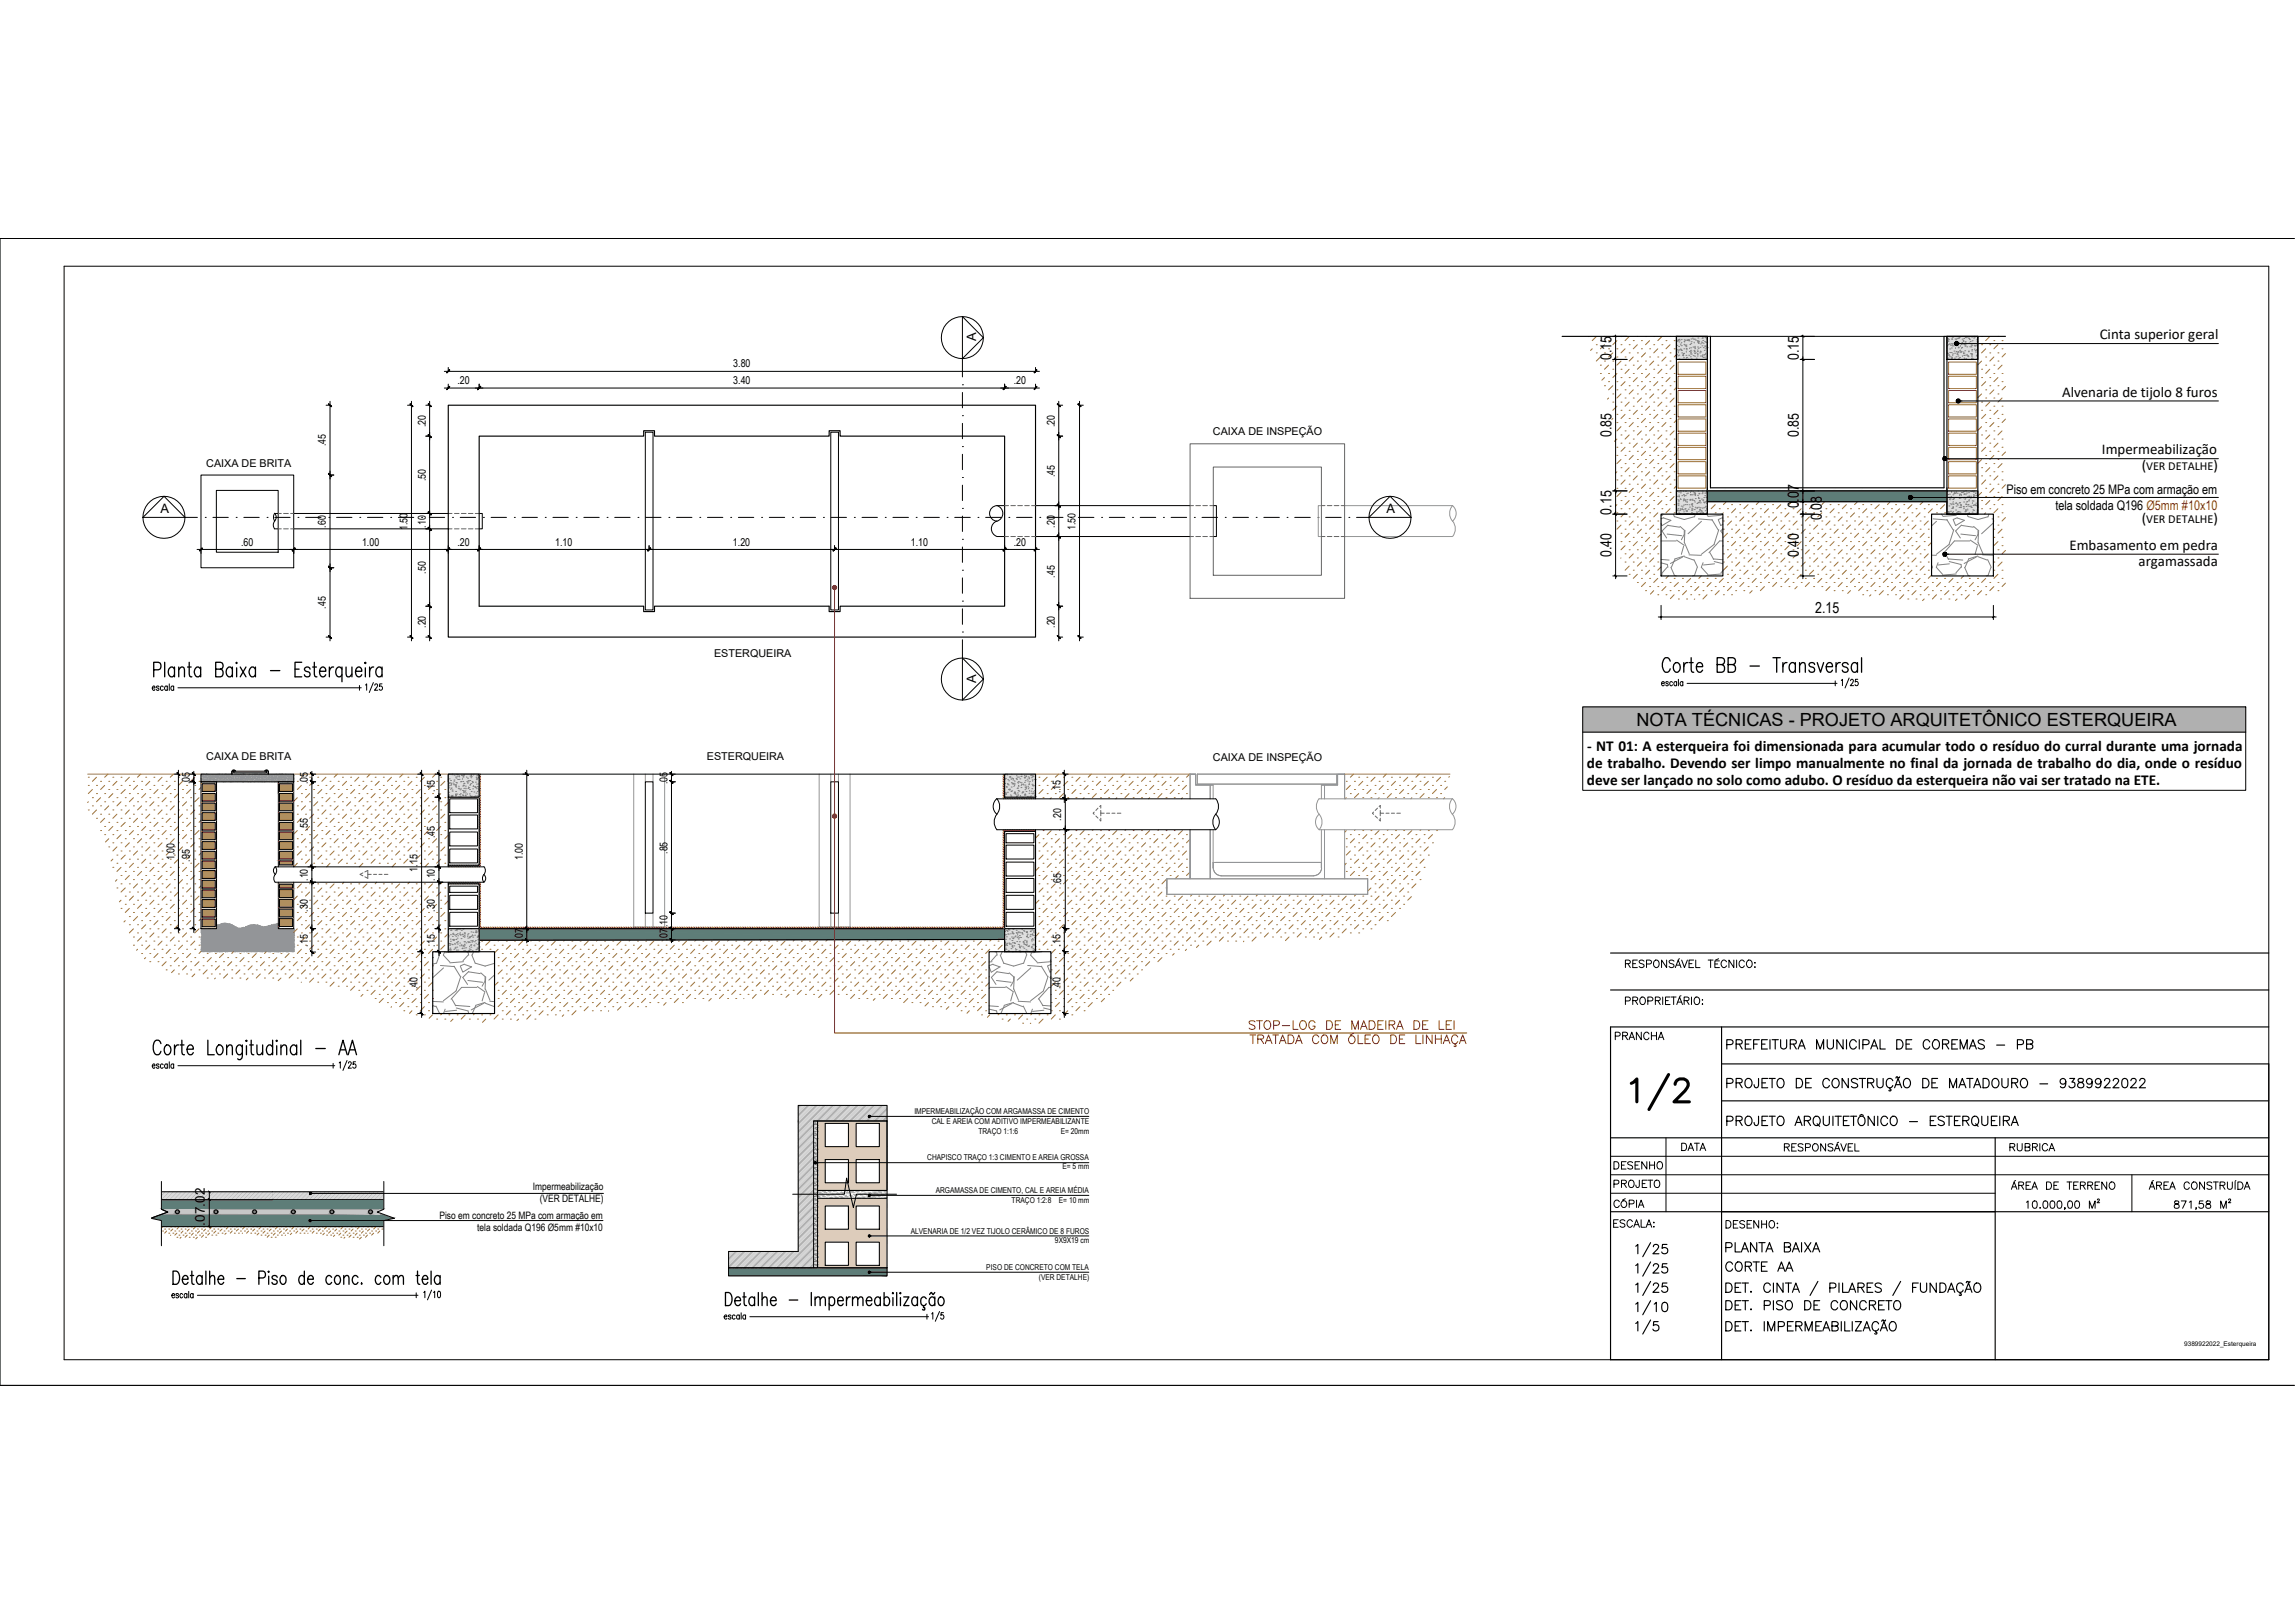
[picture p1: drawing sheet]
<svg xmlns="http://www.w3.org/2000/svg" width="594mm" height="420mm" viewBox="0 0 594 420" stroke-linecap="round" stroke-linejoin="round" font-family="sans-serif">
<defs><g id="words">
<text font-size="14.1" x="421.2" y="288.6">1/2</text>
<g font-size="7.1">
<text x="422.3" y="331.6">1/25</text>
<text x="422.3" y="336.5">1/25</text>
<text x="422.3" y="341.5">1/10</text>
<text x="422.3" y="346.4">1/5</text>
</g>
<g font-size="5.7">
<text x="445.9" y="272.7">PREFEITURA MUNICIPAL DE COREMAS - PB</text>
<text x="445.6" y="325.3">PLANTA BAIXA</text>
<text x="445.6" y="340.4">DET. PISO DE CONCRETO</text>
</g>
<text font-size="5.3" fill="#991b1e" x="322.1" y="267.8">STOP-LOG DE MADEIRA DE LEI</text>
<g font-size="5.3">
<text x="433.9" y="299.2">DATA</text>
<text x="460.7" y="299.2">RESPONSÁVEL</text>
<text x="519.3" y="309">ÁREA DE TERRENO</text>
<text x="445.6" y="319.3">DESENHO:</text>
<text x="445.6" y="330.2">CORTE AA</text>
</g>
<g font-size="4.9">
<text x="417" y="270.2">PRANCHA</text>
<text x="518.9" y="299.2">RUBRICA</text>
<text x="416.6" y="303.7">DESENHO</text>
<text x="416.6" y="308.7">PROJETO</text>
<text x="416.6" y="318.9">ESCALA:</text>
</g>
<text font-size="4.7" x="423.6" y="188">NOTA TÉCNICAS - PROJETO ARQUITETÔNICO ESTERQUEIRA</text>
<g font-size="3.9">
<text x="543.5" y="87.9">Cinta superior geral</text>
<text x="417.2" y="93.2" transform="rotate(-90 417.2 93.2)">0.15</text>
<text x="465.6" y="93.2" transform="rotate(-90 465.6 93.2)">0.15</text>
<text x="533.8" y="102.7">Alvenaria de tijolo 8 furos</text>
<text x="417.2" y="113.2" transform="rotate(-90 417.2 113.2)">0.85</text>
<text x="465.6" y="113.2" transform="rotate(-90 465.6 113.2)">0.85</text>
<text x="544.1" y="117.6">Impermeabilização</text>
<text x="554.4" y="121.8">(</text>
<text x="573" y="121.8">)</text>
<text x="465.6" y="131.6" transform="rotate(-90 465.6 131.6)">0.07</text>
<text x="417.2" y="133.2" transform="rotate(-90 417.2 133.2)">0.15</text>
<text x="471.6" y="134.6" transform="rotate(-90 471.6 134.6)">0.08</text>
<text x="554.4" y="135.5">(</text>
<text x="573" y="135.5">)</text>
<text x="535.7" y="142.4">Embasamento em pedra</text>
<text x="417.2" y="144.2" transform="rotate(-90 417.2 144.2)">0.40</text>
<text x="465.6" y="144.2" transform="rotate(-90 465.6 144.2)">0.40</text>
<text x="553.6" y="146.6">argamassada</text>
<text x="469.9" y="158.7">2.15</text>
<text x="410.8" y="194.4">- NT 01: A esterqueira foi dimensionada para acumular todo o resíduo do curral durante uma jornada</text>
<text x="410.8" y="198.8">de trabalho. Devendo ser limpo manualmente no final da jornada de trabalho do dia, onde o resíduo</text>
<text x="410.8" y="203.1">deve ser lançado no solo como adubo. O resíduo da esterqueira não vai ser tratado na ETE.</text>
</g>
<g font-size="3.5">
<text x="53" y="317.3" transform="rotate(-90 53 317.3)">.07</text>
<text x="53" y="312.4" transform="rotate(-90 53 312.4)">.02</text>
</g>
<g font-size="3.4">
<text x="252.7" y="88.3" transform="rotate(-90 252.7 88.3)">A</text>
<text x="519.4" y="127.8">Piso em concreto 25 MPa com armação em</text>
<text x="532" y="131.9">tela soldada Q196 Ø5mm #10x10</text>
<text x="41.5" y="132.8">A</text>
<text x="358.9" y="132.8">A</text>
<text x="252.7" y="176.7" transform="rotate(-90 252.7 176.7)">A</text>
</g>
<g font-size="3.2">
<text x="555.5" y="121.8">VER DETALHE</text>
<text x="555.5" y="135.5">VER DETALHE</text>
</g>
<g font-size="2.8">
<text x="189.8" y="95.1">3.80</text>
<text x="118.4" y="99.4">.20</text>
<text x="189.8" y="99.4">3.40</text>
<text x="262.4" y="99.4">.20</text>
<text x="110.2" y="110.5" transform="rotate(-90 110.2 110.5)">.20</text>
<text x="273" y="110.5" transform="rotate(-90 273 110.5)">.20</text>
<text x="314" y="112.7">CAIXA DE INSPEÇÃO</text>
<text x="84.4" y="115.6" transform="rotate(-90 84.4 115.6)">.45</text>
<text x="53.4" y="120.9">CAIXA DE BRITA</text>
<text x="110.2" y="124.5" transform="rotate(-90 110.2 124.5)">.50</text>
<text x="273" y="123.6" transform="rotate(-90 273 123.6)">.45</text>
<text x="84.4" y="136.6" transform="rotate(-90 84.4 136.6)">.60</text>
<text x="105.5" y="137.2" transform="rotate(-90 105.5 137.2)">1.50</text>
<text x="110.2" y="136.6" transform="rotate(-90 110.2 136.6)">.10</text>
<text x="273" y="136.6" transform="rotate(-90 273 136.6)">.20</text>
<text x="278.4" y="137.2" transform="rotate(-90 278.4 137.2)">1.50</text>
<text x="62.4" y="141.2">.60</text>
<text x="93.7" y="141.2">1.00</text>
<text x="118.4" y="141.2">.20</text>
<text x="143.7" y="141.2">1.10</text>
<text x="189.7" y="141.2">1.20</text>
<text x="235.8" y="141.2">1.10</text>
<text x="262.4" y="141.2">.20</text>
<text x="110.2" y="148.5" transform="rotate(-90 110.2 148.5)">.50</text>
<text x="273" y="149.6" transform="rotate(-90 273 149.6)">.45</text>
<text x="84.4" y="157.6" transform="rotate(-90 84.4 157.6)">.45</text>
<text x="110.2" y="162.6" transform="rotate(-90 110.2 162.6)">.20</text>
<text x="273" y="162.6" transform="rotate(-90 273 162.6)">.20</text>
<text x="184.8" y="170.1">ESTERQUEIRA</text>
<text x="53.4" y="196.8">CAIXA DE BRITA</text>
<text x="183" y="196.8">ESTERQUEIRA</text>
<text x="314" y="196.9">CAIXA DE INSPEÇÃO</text>
<text x="49.1" y="203" transform="rotate(-90 49.1 203)">.05</text>
<text x="79.7" y="203" transform="rotate(-90 79.7 203)">.05</text>
<text x="172.8" y="203" transform="rotate(-90 172.8 203)">.05</text>
<text x="112.6" y="205" transform="rotate(-90 112.6 205)">.15</text>
<text x="274.5" y="205.2" transform="rotate(-90 274.5 205.2)">.15</text>
<text x="79.7" y="215.1" transform="rotate(-90 79.7 215.1)">.55</text>
<text x="274.7" y="212.4" transform="rotate(-90 274.7 212.4)">.20</text>
<text x="112.6" y="217" transform="rotate(-90 112.6 217)">.45</text>
<text x="172.8" y="221.1" transform="rotate(-90 172.8 221.1)">.85</text>
<text x="45.2" y="222.7" transform="rotate(-90 45.2 222.7)">1.00</text>
<text x="49.1" y="223.1" transform="rotate(-90 49.1 223.1)">.95</text>
<text x="108.1" y="225.7" transform="rotate(-90 108.1 225.7)">1.15</text>
<text x="135.3" y="222.7" transform="rotate(-90 135.3 222.7)">1.00</text>
<text x="79.7" y="228" transform="rotate(-90 79.7 228)">.10</text>
<text x="112.6" y="228" transform="rotate(-90 112.6 228)">.10</text>
<text x="274.7" y="229.2" transform="rotate(-90 274.7 229.2)">.65</text>
<text x="79.7" y="236.1" transform="rotate(-90 79.7 236.1)">.30</text>
<text x="112.6" y="236.1" transform="rotate(-90 112.6 236.1)">.30</text>
<text x="79.7" y="245.1" transform="rotate(-90 79.7 245.1)">.15</text>
<text x="112.6" y="245.1" transform="rotate(-90 112.6 245.1)">.15</text>
<text x="135.3" y="243.5" transform="rotate(-90 135.3 243.5)">.07</text>
<text x="172.8" y="243.5" transform="rotate(-90 172.8 243.5)">.07</text>
<text x="172.8" y="240" transform="rotate(-90 172.8 240)">.10</text>
<text x="274.5" y="245.1" transform="rotate(-90 274.5 245.1)">.15</text>
<text x="108.1" y="256" transform="rotate(-90 108.1 256)">.40</text>
<text x="274.5" y="256" transform="rotate(-90 274.5 256)">.40</text>
</g>
<g font-size="2.7">
<text x="137.9" y="308">Impermeabilização</text>
<text x="139.7" y="311.2">(VER DETALHE)</text>
<text x="113.7" y="315.5">Piso em concreto 25 MPa com armação em</text>
<text x="123.5" y="318.7">tela soldada Q196 Ø5mm #10x10</text>
</g>
<g font-size="2.1">
<text x="236.7" y="288.5">IMPERMEABILIZAÇÃO COM ARGAMASSA DE CIMENTO</text>
<text x="241.2" y="291">CAL E AREIA COM ADITIVO IMPERMEABILIZANTE</text>
<text x="253.3" y="293.6">TRAÇO 1:1:6</text>
<text x="274.6" y="293.6">E= 20mm</text>
<text x="240" y="300.2">CHAPISCO TRAÇO 1:3 CIMENTO E AREIA GROSSA</text>
<text x="275" y="302.7">E= 5 mm</text>
<text x="242.2" y="308.9">ARGAMASSA DE CIMENTO, CAL E AREIA MÉDIA</text>
<text x="261.9" y="311.4">TRAÇO 1:2:8</text>
<text x="274.1" y="311.4">E= 10 mm</text>
<text x="235.8" y="319.4">ALVENARIA DE 1/2 VEZ TIJOLO CERÂMICO DE 8 FUROS</text>
<text x="273.1" y="321.9">9X9X19 cm</text>
<text x="255.3" y="328.7">PISO DE CONCRETO COM TELA</text>
<text x="268.9" y="331.3">(VER DETALHE)</text>
</g>
<text font-size="1.7" x="565.4" y="348.4">9389922022_Esterqueira</text>
</g></defs>
<!-- layer: 0 -->
<g fill="none" stroke="#939598" stroke-width=".26">
<path d="M52 201.5h.1M52 202.3h.1M52 200.6l.2 .1M52.1 202.1h.1M52.1 201.6l-.1 .1M52.1 200.6h.1M52.1 201.8h.1M52.1 202.3h.1M52.2 200.4h.1M52.2 202h.1M52.2 201h.1M52.3 200.4l-.1 .1"/>
<path d="M52.3 200.6v.1M52.3 202.3h.1M52.3 200.7h.1M52.4 202.2h.1M52.4 201.8h.1M52.4 201.7h.1M52.4 201h.1M52.4 201.4h.1M52.5 200.6h.1M52.5 200.8h.1M52.5 200.5h.1M52.5 201.4h.1"/>
<path d="M52.5 200.9l.1 .1M52.6 202.2h.1M52.6 200.7h.1M52.6 201.6l-.1 .1M52.6 200.4h.1M52.6 201.8h.1M52.6 201.1h.1M52.7 201.8h.1M52.7 201.3h.1M52.7 202.3v.1M52.7 201.8h-.1M52.7 202h.1"/>
<path d="M52.7 202.1h.1M52.7 201.2l.1 .1M52.8 202.2h.1M52.8 202.4h.1M52.8 201.7h.1M52.8 200.5h.1M52.8 200.5l-.1 .1M52.9 202.1l.1 .1M52.9 201h.1M53 201.3h.1M53 201.9l-.1 .1M53 201.1h.1"/>
<path d="M53 201.7h.1M53 202.1h.1M53 200.9h.1M53 200.5h.1M53 201.2v.1M53.1 200.7h.1M53.1 201.7h.1M53.3 201.3h.1M53.3 201.9h.1M53.3 201.1h.1M53.3 200.8l-.1 .1M53.3 200.8h.1"/>
<path d="M53.3 202.1h.1M53.3 200.6h.1M53.3 200.4h.1M53.3 200.9h.1M53.3 202.3h.1M53.4 201.3h.1M53.4 202.4h.1M53.4 201.7v.1M53.5 200.5h.1M53.5 200.4h.1M53.5 202.2h.1M53.5 201.6h.1"/>
<path d="M53.5 201.8h.1M53.6 202.1h.1M53.6 201.6h.1M53.6 202h.1M53.6 200.4h.1M53.6 200.8h.1M53.6 201.3h.1M53.6 201.8h.1M53.6 201.3v.1M53.7 201.5l.1 .1M53.7 200.7h.1M53.7 201.4l-.1 .1"/>
<path d="M53.8 200.8h.1M53.8 201.7v.1M53.8 202.2v.1M53.8 201.1v.1M53.8 202.1h.1M53.9 201.6h.1M53.9 201.9h.1M53.9 201.1h.1M53.9 201.2h.1M54 202h.1M54 200.5h.1M54 200.7h.1"/>
<path d="M54 200.5l-.1 .1M54.1 200.5h.1M54.1 200.7v.2M54.2 202.4h.1M54.2 201.6h.1M54.2 201.2h.1M54.2 201.1h.1M54.2 201.5h.1M54.2 201.9h.1M54.2 201h.1M54.3 200.7h.1M54.3 201.8h.1"/>
<path d="M54.3 202.1l-.2 .1M54.3 202h.1M54.3 200.4v.1M54.3 201.8l-.1 .1M54.4 200.7h.1M54.4 201.9h.1M54.4 202.1h.1M54.5 201.1h.1M54.5 201.4v.1M54.5 202.2v.1M54.5 200.7h.1M54.5 201.9h.1"/>
<path d="M54.5 201.2h.1M54.6 201.5h.1M54.6 201h.1M54.7 201.1h.1M54.7 202.3v.1M54.7 201.9h.1M54.7 201.2h.1M54.7 202.4h.1M54.7 201v.1M54.8 200.6h.1M54.8 201.3v.1M54.8 201.8h.1"/>
<path d="M54.8 202.3h.1M54.9 200.7h.1M54.9 201h.1M54.9 201.5h.1M54.9 201.3h.1M54.9 201.8h.1M55 201h-.1M55 200.7h.1M55.1 202.3h.1M55.1 201.9h.1M55.1 201.1h.1M55.1 200.4l-.1 .1"/>
<path d="M55.1 201.3v.1M55.2 202.4h.1M55.2 201.2h.1M55.2 201.9h-.1M55.2 200.5v.1M55.2 202h.1M55.2 200.6h.1M55.3 201h.1M55.3 201.5h.2M55.4 201.8h.1M55.4 201.4h.1M55.4 200.9l-.1 .1"/>
<path d="M55.4 202.2h.1M55.4 200.6h.1M55.4 201.7h.1M55.5 201h.1M55.5 201.4h.1M55.5 201.8h.1M55.5 200.6h.1M55.5 202.3h.1M55.5 202.4h.1M55.5 202.3v.1M55.6 201.8h.1M55.6 201.2h.1"/>
<path d="M55.7 201.4h.1M55.7 200.7h.1M55.7 201h.1M55.7 200.8h.1M55.8 201.2h.1M55.8 200.9v.1M55.8 201.8h.1M55.8 202h.1M55.8 201v.1M55.9 201.2l.1 .1M55.9 201.1l.1 .1M56 200.9h.1"/>
<path d="M56 200.5h.1M56 202h.1M56 201.7h.1M56 202.1h.1M56 202.4h.1M56 200.8h.1M56 200.6h.1M56 200.6v.1M56.1 200.5h.1M56.1 200.9h.1M56.1 201.3h.1M56.1 201.6h.1"/>
<path d="M56.1 202h.1M56.1 202.1l.1 .1M56.2 201.8h.1M56.2 201.5v.1M56.2 202.3v.1M56.3 202.2h.1M56.3 200.4h.1M56.3 200.8h.1M56.3 201.1h.1M56.4 201.5v.1M56.4 201.3h.1M56.4 201.1l-.1 .1"/>
<path d="M56.5 200.8h.1M56.5 202h.1M56.5 201.4v.1M56.6 202.1h.1M56.6 201.7h.1M56.6 201.1v.1M56.7 202h.1M56.7 201.6h.1M56.7 201.2h.1M56.7 200.7h.1M56.7 200.4h.1M56.7 200.8h.1"/>
<path d="M56.7 202.2h.1M56.7 201.1l-.1 .1M56.8 201.5h.1M56.8 201.2h.1M56.8 200.5v.1M56.9 201.9h.1M56.9 201.7h.1M56.9 201.2h.1M56.9 200.7v.1M56.9 202l-.1 .1M56.9 200.8h.1M56.9 202.1h.1"/>
<path d="M57 202.1h.1M57 201h.1M57.1 201.6h.1M57.1 202.1h.1M57.1 201.3h.1M57.1 201.4h.2M57.1 201.8h.1M57.2 201.2h.1M57.2 200.7h.1M57.2 201.9v.1M57.3 202.3h.1M57.3 201.9h.1"/>
<path d="M57.3 201.5h.1M57.3 201.6h.1M57.3 201.1h.1M57.3 200.7h.1M57.4 202.1h.1M57.4 200.6h.1M57.4 200.7v.1M57.4 200.9h.1M57.5 201.4h.1M57.5 201.9h.1M57.5 200.4h.1M57.5 200.7h.1"/>
<path d="M57.5 201v.1M57.6 200.8h.1M57.6 201.2l-.1 .1M57.7 201.1h.1M57.7 201.3h.1M57.7 201.7v.1M57.7 202.4h.1M57.7 200.9h.1M57.7 202.1h.1M57.7 202.1v.1M57.7 200.8h.1M57.8 202h.1"/>
<path d="M57.8 202.2h.1M57.9 202.2h.1M57.9 202.1h-.1M57.9 202.2v.1M57.9 201.8h.1M57.9 201.4h.1M57.9 201h.1M57.9 201.7l.1 .1M58 200.7h.1M58 201.3l-.2 .1M58 202.4h-.1M58.1 201.9h.1"/>
<path d="M58.1 201.5h.1M58.1 202h.1M58.1 200.5h.1M58.2 201.3h.1M58.2 201.2l-.1 .1M58.2 201.4h.1M58.2 200.9h.1M58.2 202.4h.1M58.3 200.4h-.1M58.3 201.5h-.1M58.3 200.4l.2 .1M58.4 200.4h.1"/>
<path d="M58.4 201.5h.1M58.4 201.3h.1M58.4 202.1h.1M58.4 201h.1M58.4 202.3h.1M58.4 200.7h.1M58.4 201.6h.1M58.5 202.1h.1M58.5 201.8h.1M58.5 200.6v.1M58.5 201.4h.1M58.5 201.9h.1"/>
<path d="M58.5 201.3h.1M58.5 201h.1M58.5 200.6h.1M58.6 200.7h.1M58.6 202.2l-.1 .1M58.6 200.8v.1M58.7 202.3h.1M58.7 201h.1M58.7 200.5h.1M58.8 202h.1M58.8 200.5v.2M58.8 201.8h.1"/>
<path d="M58.8 201.4h.1M58.8 200.9h.1M58.8 201.9h.1M58.9 201.2h.1M58.9 201.8v.2M58.9 201.7l-.1 .1M59 202.2h.1M59 200.5h.1M59 201.4h.1M59 202.1h.1M59.1 202.1h.1M59.1 201.7h.1"/>
<path d="M59.1 201.3h.1M59.1 200.9h.1M59.1 200.6h.1M59.1 200.4v.1M59.2 200.9h.1M59.2 200.5h.1M59.2 200.8l-.1 .1M59.2 201h.1M59.2 201.1v.1M59.2 201.5l-.1 .1M59.3 200.7h.1M59.3 202.2h.1"/>
<path d="M59.3 201.8h.1M59.3 201.3l-.1 .1M59.4 201.5h.1M59.4 202h.1M59.5 200.4h.1M59.5 200.9v.1M59.5 200.9h.1M59.5 201.8h.1M59.5 202.4h.1M59.6 200.4h.1M59.6 201.7h.1M59.6 201.3h.1"/>
<path d="M59.6 201h.1M59.6 202.2l-.2 .1M59.6 201.4h.1M59.6 201.8v.1M59.7 202.1h.1M59.7 202.4h.1M59.7 202h.1M59.7 201.6h.1M59.7 201.8h.1M59.8 201.2h.1M59.8 200.8h.1M59.8 200.4h.1"/>
<path d="M59.8 202h.1M59.8 200.5h.1M59.8 201.3h.1M59.9 201.5h.1M59.9 201.3h.1M59.9 200.8h.1M59.9 201.6v.1M60 200.5l-.1 .1M60 201.7h.1M60.1 202h.1M60.1 200.6l.1 .2M60.1 200.7v.1"/>
<path d="M60.2 201h.1M60.2 201.4l-.1 .1M60.2 200.4l-.1 .1M60.2 200.8h.1M60.2 201.6h.1M60.2 202.1v.1M60.2 201.5h.1M60.3 201.4h.1M60.3 200.9h.1M60.3 200.4h-.1M60.3 202.3h.1M60.3 201.9h.1"/>
<path d="M60.3 202.2h.1M60.3 202.4h.1M60.3 201l.1 .1M60.4 201.2h.1M60.4 201.5h.1M60.4 201.1h.1M60.4 200.7h.1M60.5 202.1h.1M60.5 201.9v.1M60.5 201.7l-.1 .1M60.5 200.8h.1M60.5 201.9h.1"/>
<path d="M60.6 202l.1 .1M60.6 201.8h-.1M60.7 200.7h.1M60.7 202.1h.1M60.8 201.6h.1M60.8 201h.1M60.8 202h.1M60.8 200.6v.1M60.8 200.7h.2M60.9 201.1h.1M60.9 202.2h.1M60.9 201.4h.1"/>
<path d="M60.9 201.5h.1M61 201.8h.1M61 201.4h.1M61 201h.1M61 202.2h.1M61 201.2v.1M61 200.6h.1M61 202.3h.1M61 200.8h.1M61 201.5v.1M61 202h.1M61.1 201.5h.1"/>
<path d="M61.1 201.6h.1M61.1 201.1h.1M61.2 200.8h.1M61.2 201.8h.1M61.2 201.1h.1M61.2 200.4h.1M61.3 201.9h.1M61.3 202.3h.1M61.3 202.1h.1M61.3 200.9l.1 .1M61.4 202v.1M61.4 201h.1"/>
<path d="M61.4 200.6h.1M61.5 202.3v.1M61.6 201.5h.1M61.6 202.1h.1M61.6 201.7h.1M61.6 201.3h.1M61.6 201h.1M61.6 202.2h.1M61.6 201.5l.1 .1M61.6 200.5h.1M61.6 201.4h.1M61.6 200.5l-.1 .1"/>
<path d="M61.6 201.4v.1M61.7 202.3h.1M61.7 202.2h.1M61.7 200.7h.1M61.7 201.7l-.1 .1M61.7 200.6h.1M61.7 200.7h-.1M61.8 201.9l-.1 .1M61.8 200.9h.1M61.8 200.8h.1M61.9 201h.1M61.9 201.6h-.1"/>
<path d="M61.9 200.7h.1M61.9 201.7h.1M61.9 200.5l-.1 .1M62 202.1h.1M62 202.3h.1M62 201.7h.1M62 200.8l-.1 .1M62 201.8h.1M62.1 201h.1M62.1 201.1v.1M62.1 200.8l.1 .1M62.2 200.5h.1"/>
<path d="M62.2 202.1h.1M62.2 201.6h.1M62.2 201.3h.1M62.2 200.9h.1M62.2 200.4h.1M62.2 202.3h.1M62.2 201.5h.1M62.3 201.4h.1M62.3 201.8h.1M62.3 201.3h.1M62.3 202.1h.1M62.4 201.9h-.1"/>
<path d="M62.4 202.1h.1M62.4 200.6h.1M62.4 202.2h-.1M62.4 200.9h.1M62.4 202.2h.1M62.6 200.7l-.1 .1M62.6 201.3h.1M62.6 202.1h.1M62.6 201.5h.1M62.6 201.1l.1 .2M62.6 201.2h.1M62.7 200.9h.1"/>
<path d="M62.7 200.8v.1M62.7 201l-.1 .1M62.7 201h.1M62.7 201.3v.1M62.7 201.8h.1M62.7 201.7h.1M62.8 200.4h.1M62.8 202.4h.1M62.8 202h.1M62.8 201.6h.1M62.8 201.2h.1M62.8 200.8h.1"/>
<path d="M62.8 201.8h.1M62.9 202.3h.1M62.9 201.5h.1M62.9 201.2v.1M62.9 200.7l-.1 .1M62.9 200.9h.1M62.9 200.4h.1M63 200.4l-.1 .1M63 201.2h.1M63 202.4h.1M63.1 200.9h.1M63.1 201.3h.1"/>
<path d="M63.1 202h.1M63.1 200.4h.1M63.1 202.1v.1M63.1 202.1l-.2 .1M63.2 202.1h.1M63.2 202.2h.1M63.3 201.1h.1M63.3 201.4h.1M63.3 201.5h-.1M63.3 201.7h.1M63.4 200.8h.1M63.4 202.3h.1"/>
<path d="M63.4 201.9h.1M63.4 201.5h.1M63.4 201.1h.1M63.4 200.8v.1M63.4 201l.1 .1M63.4 201.8h.1M63.5 200.7h.1M63.5 202.3h.1M63.5 201.5h.1M63.5 202.1h.1M63.5 201.6h.1M63.5 200.9h.1"/>
<path d="M63.6 201.7l-.1 .1M63.6 200.4h.1M63.6 200.8h.1M63.7 201.8h.1M63.7 201h.1M63.7 200.9v.1M63.8 201h.1M63.8 201.6h.1M63.8 201.8h.1M63.8 201.3v.1M63.8 201.2h.1M63.9 202.2h.1"/>
<path d="M63.9 201.3v.1M64 201.1h.1M64 202h.1M64 202.2v.1M64 202.2h.1M64 201.8h.1M64 201.3h.1M64.1 201.4h.1M64.1 201h.1M64.1 200.6h.1M64.1 202.1v.1M64.1 200.7h.1"/>
<path d="M64.1 202.4h.1M64.1 201.6h.1M64.1 201.1h.1M64.1 202.3v.1M64.3 201.5h.1M64.3 200.9l-.2 .1M64.3 202.3v.1M64.3 201.1v.1M64.3 201.3h.1M64.4 201h.1M64.4 200.7h.1M64.4 200.9h.1"/>
<path d="M64.4 201.4v.1M64.5 201.7h.1M64.5 200.4v.1M64.5 201.8l-.1 .1M64.6 202.2h.1M64.6 201.9h.1M64.6 202.1h.1M64.6 201.1h.1M64.6 201.7h.1M64.6 201.3h.1M64.6 200.9h.1M64.6 201.4v.1"/>
<path d="M64.6 200.4h.1M64.7 200.5h.1M64.7 202.4h.1M64.7 200.5v.1M64.7 201.3h.1M64.7 201.9h.1M64.7 201.2h.1M64.8 201.6h.1M64.8 202.4h.1M64.8 202.3v.1M64.9 200.6h.1M65 201h.1"/>
<path d="M65 201.9h.1M65 201.5h.1M65.1 201.8h.1M65.1 201.6h-.1M65.2 202.3h.1M65.2 200.8h.1M65.2 201h-.1M65.2 201.9l-.1 .1M65.2 202.2h.1M65.2 201.6h.1M65.2 201.5v.1M65.2 202h.1"/>
<path d="M65.2 201.1h.1M65.3 201.3h.1M65.3 200.8h.1M65.3 200.4h.1M65.3 201.2h.1M65.3 201.4h.1M65.3 201.9h.1M65.3 200.5l.1 .1M65.4 201h.1M65.4 200.7l-.1 .1M65.4 200.9h.1M65.4 201.6h.1"/>
<path d="M65.4 201v.1M65.4 202h.1M65.4 201.8h.1M65.4 201.1v.2M65.5 201.5h.1M65.7 200.5h.1M65.7 201h.1M65.7 200.9h.1M65.7 202.4h.1M65.8 201.3h.1M65.8 202.1h-.1M65.8 202.2v.1"/>
<path d="M65.8 202.4h.1M65.8 202.3h.1M65.8 202.2h.1M65.8 200.7h.1M65.9 201.9h.1M65.9 201.5h.1M65.9 201.2h.1M65.9 200.4h.1M65.9 200.7h.1M65.9 202.2h.1M66 200.4h.1M66 201.5h.1"/>
<path d="M66 201v.1M66 201.7h.1M66 201.4h.1M66.1 200.9h.1M66.1 201.1l.1 .1M66.1 201.2l-.1 .1M66.1 201h.1M66.1 201.5h.1M66.2 202h-.1M66.2 202.1h.1M66.2 201.7h.1M66.2 200.6v.1"/>
<path d="M66.3 202.1h.1M66.3 201h.1M66.3 200.4h.1M66.3 200.5h.1M66.4 201.5v.1M66.4 200.4h.1M66.4 200.6v.1M66.5 202.3h.1M66.5 201.9h.1M66.5 201.5h.1M66.5 201.7v.1M66.5 201.1h.1"/>
<path d="M66.5 200.7h.1M66.5 201.7h.1M66.5 201.2h.1M66.5 200.4h.1M66.5 201.3h.1M66.5 202.1h.1M66.5 200.6h.1M66.6 201.4h.1M66.7 202.1h.1M66.7 201.7h.1M66.8 201.3l-.2 .1M66.8 201.8v.1"/>
<path d="M66.8 202.4h.1M66.8 200.8h.1M66.8 201.7l-.1 .1M66.8 201.2h.1M66.8 202v.1M66.9 201.1l-.1 .1M66.9 201.1h.1M67 201.6h.1M67 201.2h.1M67.1 202.2h.1M67.1 200.7v.1M67.1 202l-.1 .1"/>
<path d="M67.1 201h.1M67.1 201.8h.1M67.1 201.4h.1M67.1 202.3h.1M67.1 200.8l-.1 .1M67.1 200.6h.1M67.1 200.7h.1M67.1 201.1v.1M67.1 202.1h.1M67.2 201.3h.1M67.2 200.4h.1M67.2 202h.1"/>
<path d="M67.2 201.6l.2 .1M67.3 201.3h.1M67.3 201.2h.1M67.4 201.7h.1M67.4 202h.1M67.5 202.4h.1M67.5 202.2h.1M67.5 200.7h.1M67.5 202.2h-.1M67.6 201.1h.1M67.6 200.7h.1M67.6 200.5v.2"/>
<path d="M67.6 200.4h.1M67.7 202.1h.1M67.7 201.7h.1M67.7 201.3h.1M67.7 200.9h.1M67.7 200.5h.1M67.7 202.4h.1M67.7 202h.1M67.7 201.5h.1M67.7 201.2v.1M67.7 201.9l.1 .1M67.8 201.5h.1"/>
<path d="M67.8 201.3h.1M67.8 200.5h.1M67.9 202.4h.1M67.9 201.6v.1M67.9 202.1v.1M67.9 201.3h-.2M67.9 200.8h.1M67.9 201.8h.1M68 201.8h.1M68 201.1h.1M68 202.2h.1M68 201.5h.1"/>
<path d="M68 201.5l-.1 .1M68.1 201h.1M68.1 200.6h.1M68.1 201.7v.1M68.1 200.4l-.1 .1M68.2 200.7l-.1 .1M68.2 201.1h.1M68.2 201.9h.1M68.2 202.1h.1M68.2 200.6h.1M68.3 202h.1M68.3 201.6h.1"/>
<path d="M68.3 201.2h.1M68.3 200.8h.1M68.4 200.4h.1M68.4 202.4h.1M68.4 201h.1M68.4 200.6h.1M68.4 200.5h.1M68.5 201.3h.1M68.5 200.5h.1M68.5 201.4h.1M68.5 200.4l.1 .1M68.5 202h.1"/>
<path d="M68.5 201.8h.1M68.6 201.3h-.1M68.6 202.1h-.1M68.6 201.8h.1M68.6 202.3h.1M68.6 201.7h.1M68.7 200.5h.1M68.7 201h.1M68.7 201.4h.1M68.7 202.2v.1M68.8 201h.1M68.8 200.8v.1"/>
<path d="M68.8 201.1h.1M68.8 202.3h.1M68.8 200.9l-.1 .1M68.9 201.2h.1M68.9 200.7v.2M68.9 201.2l-.1 .1M68.9 202.3h.1M68.9 201.9h.1M68.9 201.5h.1M68.9 202.2h.1M68.9 201.8h.1M68.9 202h.1"/>
<path d="M68.9 200.4h.1M69 201.1h.1M69 200.7h.1M69 201.8h.1M69 202.1v.1M69.1 200.5h.1M69.1 200.4h.1M69.1 201.3h.1M69.1 200.4h-.1M69.3 201.8h.1M69.3 201.3h.1M69.3 202.3h-.1"/>
<path d="M69.3 200.4l-.1 .1M69.3 201.7l-.1 .1M69.3 201.6h.1M69.4 202.2h.1M69.4 200.9h.1M69.4 200.5h.1M69.5 201.3l-.1 .1M69.5 202.2h.1M69.5 201.8h.1M69.5 201.2h.1M69.5 201.4l-.1 .1M69.5 201.5l.1 .1"/>
<path d="M69.6 201.5h.1M69.6 201h.1M69.6 200.7h.1M69.6 201.3h.1M69.6 200.8h.1M69.6 201.7v.1M69.6 201.8h.1M69.6 200.9v.1M69.6 202.3h.1M69.6 200.7h.2M69.7 201.7h.1M69.7 200.6h.1"/>
<path d="M69.7 202.4h.1M69.8 201.3h.1M69.8 201.8v.1M69.8 202.1h.1M69.8 200.5l-.1 .1M69.8 200.7h.1M69.8 200.8h.1M69.9 201.8h.1M69.9 200.8l-.1 .1M70 201.2h.1M70 201.5h.1M70.1 202.3h.1"/>
<path d="M70.1 200.7h.1M70.1 202.2h.1M70.1 201.8h.1M70.1 201.4h.1M70.1 201h.1M70.1 201.2h.1M70.1 202.1h.1M70.1 200.5v.1M70.2 200.6h.1M70.2 201.9h-.1M70.2 202.1h.1M70.3 200.7h.1"/>
<path d="M70.3 201.7h.1M70.3 202.3v.1M70.3 201.4v.1M70.3 202.2h.1M70.4 200.6h.1M70.4 201.4h.1M70.4 201.5h.1M70.4 202h.1M70.4 201.6h.1M70.4 200.6l-.1 .1M70.5 202.4h-.1M70.5 201l-.1 .1"/>
<path d="M70.5 201.8h.1M70.5 201.2h.1M70.6 201.9l-.1 .1M70.6 201.3v.1M70.7 201.9v.1M70.7 202.1h.1M70.7 201.7h.1M70.7 201.5h.1M70.7 201.3h.1M70.8 201.3h.1M70.8 200.9h.1M70.8 200.5h.1"/>
<path d="M70.8 201.1h.1M70.8 202.1h.1M70.8 200.6h.1M70.9 202h.1M70.9 200.9h.1M70.9 200.4v.1M71 202.4h.1M71 200.6h.1M71 200.6v.1M71 201.4h.1M71 201.6h.1M71.1 201.1h.1"/>
<path d="M71.1 200.7h.1M71.1 202.2l.1 .1M71.2 201.9h.1M71.2 201.5l-.1 .1M71.2 201.5h.1M71.2 201.6h.1M71.2 201.7h.1M71.3 202.4h.1M71.3 201.8h.1M71.4 202h.1M71.4 201.6h.1M71.4 201.2h.1"/>
<path d="M71.4 200.6h.1M71.4 201.1h.1M71.4 200.8h.1M71.4 200.4h.1M71.4 201.3h.1M71.5 202.1h.1M71.5 201.1v.2M71.5 200.7h.1M71.5 201h.1M71.5 200.5h.1M71.5 202v.1M71.5 200.8h.1"/>
<path d="M71.6 200.9v.1M71.6 202.3h.1M71.6 201.9h.1M71.7 201.4h.1M71.7 200.7h.1M71.7 201.5h.1M71.7 200.7l-.1 .2M71.8 201.9h.1M71.8 200.5h.1M71.9 200.7h-.1M71.9 202h.1M71.9 202.1l-.1 .1"/>
<path d="M72 202.3h.1M72 201.9h.1M72 201.5h.1M72 201.8h.1M72 201.4h.1M72 200.8h.1M72 202.1v.1M72 201.1h.1M72 200.7h.1M72 202.3v.1M72.1 201.3h.1M72.1 201.6h-.1"/>
<path d="M72.1 202.2h.1M72.1 201.1h.1M72.1 201.7h.1M72.2 201.9h.1M72.2 200.4h.1M72.2 201.1h.1M72.2 201.1v.1M72.3 201.4h.1M72.3 200.9h.1M72.3 201.3h.1M72.3 201.1l-.1 .1M72.3 201.5h.1"/>
<path d="M72.3 200.7h.1M72.3 201.4v.1M72.4 201.8h.1M72.4 202.1h.1M72.4 201.4h.1M72.5 201.9h.1M72.5 200.4h.1M72.6 202.2h.1M72.6 200.9h.1M72.6 201.8h.1M72.6 201.4h.1M72.6 201h.1"/>
<path d="M72.6 200.4h.1M72.6 200.5v.1M72.6 200.6h.1M72.7 201.3h.1M72.7 201.3v.2M72.7 200.7v.1M72.8 201h.1M72.8 200.8l.1 .1M72.9 202.1h.1M72.9 201.8h.1M72.9 200.4h.1M72.9 201.5h.1"/>
<path d="M72.9 200.7h.1M72.9 201.8h.2M73 201.6l-.1 .1M73 201h-.1M73 200.8h.1M73 201.9v.1M73.1 201.2v.1M73.1 202h.1M73.1 201.3h.1M73.2 202.1h.1M73.2 201.7h.1M73.2 202.3l-.1 .1"/>
<path d="M73.2 201.8h.1M73.2 201.3h.1M73.2 201h.1M73.2 200.5h.1M73.2 202.1l.1 .1M73.2 200.9h.1M73.3 200.7l-.1 .1M73.3 201.3h.1M73.3 201v.1M73.4 201.6h.1M73.5 201.2h.1M73.5 201.3h.1"/>
<path d="M73.5 200.9h.1M73.6 201.5h.1M73.6 200.7h.1M73.6 201.7h.1M73.6 200.8l-.1 .1M73.6 202.1h.1M73.7 200.9h.1M73.7 202.2v.1M73.7 202.1h-.1M73.7 202h.1M73.7 202.4h.1M73.7 201.7v.1"/>
<path d="M73.8 202.1h.1M73.8 201.2h.1M73.8 200.7h.1M73.8 200.4h.1M73.8 201.7h.1M73.8 201.3h.1M73.8 200.9h.1M73.8 201.1h.1M73.8 201.8h.1M73.9 200.4h.1M73.9 201.6h.1M74 201.3v.1"/>
<path d="M74 201.4h.1M74 201.5v.2M74 201.2l-.1 .1M74 201.5h.1M74.1 200.7h.1M74.1 202.2v.1M74.2 200.7h.1M74.2 201.1h.1M74.2 202.3h.1M74.3 201.5h.1M74.3 201.2l-.1 .1M74.3 200.5h.1"/>
<path d="M74.3 202.4h.1M74.3 201.9h.1M74.3 200.6v.1M74.4 202h.1M74.4 202.4h.1M74.4 201.6h.1M74.5 201.2h.1M74.5 200.8h.1M74.5 200.9l-.1 .1M74.5 201h.1M74.5 200.6h.1M74.6 201.4h.1"/>
<path d="M74.6 201.8l-.1 .1M74.6 200.4l.1 .1M74.6 201.7h.1M74.7 201.9h.1M74.7 201.5h.1M74.7 201.8l.1 .1M74.8 201.5h.1M74.8 202l-.1 .1M74.8 202.3h.1M74.8 201.4v.1M74.8 200.8h.1M74.9 201.5h.1"/>
<path d="M74.9 202.1h.1M74.9 200.6h.1M75 201.4h.1M75 201h.1M75 202.3v.1M75 202.3h.1M75 202.1h.1M75 200.8l-.1 .1M75.1 201.9h.1M75.1 201.5h.1M75.1 201.1h.1M75.1 201.1l-.1 .1"/>
<path d="M75.1 200.7h.1M75.1 201.8h.1M75.1 200.4v.1M75.2 200.9h.1M75.3 201.4h.1M75.3 201h.1M75.3 201.8h.1M75.3 200.5h.1M75.4 201.1h.1M75.4 202.4h.1M75.4 201.4h.1M75.4 202.2h.1"/>
<path d="M75.5 200.8h.1M75.5 201.9l-.1 .1M75.5 201.6h.1M75.5 200.5v.1M75.6 202h.1M75.6 201.4l-.2 .1M75.6 202.2h.1M75.6 200.5h.1M75.6 201.8h.1M75.6 201.4h.1M75.6 202.1h.1M75.6 201.3h.1"/>
<path d="M75.6 201.5h.1M75.7 201h.1M75.7 200.6h.1M75.7 201.3h.1M75.7 200.9h.1M75.8 201.6l-.1 .1M75.8 202.4h.1M75.9 202.2h.1M75.9 201.8h.1M75.9 201.5h.1M75.9 202.3h.1M75.9 200.8h.1"/>
<path d="M76 200.4l-.1 .1M76 200.6h.1M56 240h.1M56 239.5h.1M56.1 239.8v.1M56.1 239.8h.1M56.2 239.6h.1M56.2 239.5h.1M56.2 239.7h.1M56.2 240h.1M56.3 239.5l-.1 .1M56.3 239.8h.1"/>
<path d="M56.3 239.6h.1M56.3 239.4v.1M56.4 239.6h.1M56.4 239.8h.1M56.4 240h.1M56.4 239.4h.1M56.5 239.9h-.1M56.5 239.7h-.1M56.5 239.5h.1M56.6 239.6v.1M56.6 239.4h.1M56.6 239.7h.1"/>
<path d="M56.6 239.9h.1M56.6 239.5h.1M56.6 239.6h.1M56.7 239.9h.1M56.7 239.7h.1M56.8 239.6h-.1M56.9 240h.1M56.9 239.5h.1M56.9 239.9v.1M56.9 239.7h.1M56.9 239.4h.1M56.9 239.6h.1"/>
<path d="M56.9 239.9h.1M56.9 239.8h.1M57 239.4h.1M57 239.9v.1M57.1 239.4h.1M57.1 239.7h.1M57.1 239.5h.1M57.1 239.3h.1M57.1 239.9h.1M57.1 239.6h.1M57.1 239.2v.1M57.2 239.4h.1"/>
<path d="M57.3 239.2h.1M57.3 239.4h.1M57.3 239.3h.1M57.3 239.6h.1M57.3 239.8h.1M57.3 239.7h.1M57.4 239.1h.1M57.4 239.4h.1M57.4 239.2h.1M57.4 239.5v.1M57.4 239.7l.1 .1M57.5 239.3h.1"/>
<path d="M57.5 239.4h.1M57.5 239.1h.1M57.5 240h.1M57.5 239.2v.1M57.6 239.6h.1M57.6 239.6h-.1M57.6 239.7h.1M57.6 239.9h.1M57.7 239.4h.1M57.7 239.2v.1M57.7 239.1h.1M57.7 239.3h.1"/>
<path d="M57.7 239.5h.1M57.7 239.8h.1M57.7 239.2h.1M57.7 239.1l.1 .1M57.7 239.7h.1M57.8 239.6h.1M57.8 239.9h.1M57.8 239v.1M57.8 239.6v.1M57.8 239.2h.1M57.9 239.3h.1M57.9 239.3v.1"/>
<path d="M57.9 239.6h.1M57.9 239.7h.1M58 239.6h.1M58 239h.1M58 239.9h.1M58 239.4h.1M58 239.5h.1M58 240h.1M58 239.7h.1M58.1 239h.1M58.1 239.3h.1M58.1 239.5h.1"/>
<path d="M58.1 239.5v.1M58.1 239.7h.1M58.1 239.1h.1M58.1 239.4h.1M58.2 239.1h.1M58.2 239.3h.1M58.2 239.5h.1M58.3 239.6h.1M58.3 239.3h.1M58.3 239.2h-.1M58.3 239v.1M58.3 239.3v.1"/>
<path d="M58.3 239h.1M58.3 239.7h.1M58.3 239.1h.1M58.3 239.2h.1M58.4 239.9h.1M58.4 239.4h.1M58.4 239.7h.1M58.4 239.3h.1M58.4 239.6h.1M58.4 239.8h.1M58.5 239.2h.1M58.5 239.8h.1"/>
<path d="M58.5 239.7h.1M58.5 239.8v.1M58.5 239.1h.1M58.5 240h.1M58.5 239.6h.1M58.6 239.8h.1M58.7 239.5h.1M58.7 239.8h.1M58.7 239.4h.1M58.7 239.4l-.1 .1M58.8 239.2l-.1 .1M58.8 239.1h.1"/>
<path d="M58.8 239.4h.1M58.8 239.6h.1M58.8 239.9h.1M58.8 239.8h.1M58.8 239.1h-.1M58.8 239.3h.1M58.8 239.7v.1M58.8 239.1v.1M58.9 239.2h.1M58.9 239.5h.1M58.9 239.7h.1M58.9 239.4h.1"/>
<path d="M58.9 239.6v.1M59 239.7h.1M59 239.9h.1M59 239.8h.1M59.1 239.2h.1M59.1 239.4h.1M59.1 239.4v.1M59.1 239.8h.1M59.1 239.6h.1M59.2 239.4h.1M59.2 239.6h.1M59.2 239.9h.1"/>
<path d="M59.2 239.3h.1M59.2 239.7h.1M59.2 239.5l.1 .1M59.3 239.7h.1M59.3 239.3h-.1M59.4 239.1h.1M59.4 239.8l-.1 .1M59.4 239.2h.1M59.4 239.3h.1M59.4 239.6h.1M59.4 239.9h.1M59.4 239.4h.1"/>
<path d="M59.4 239.7h.1M59.5 239.9h.1M59.5 239.6h-.1M59.5 239.5h.1M59.5 239.8h.1M59.6 239.3h.1M59.6 239.4h.1M59.6 239.6h.1M59.6 239.7h.1M59.6 239.8h.1M59.6 239.8l.1 .1M59.7 239.9h.1"/>
<path d="M59.7 239.4h.1M59.8 239.4h.1M59.8 239.3l-.1 .1M59.8 239.8h.1M59.9 239.6h.1M59.9 239.5h.1M59.9 239.7h.1M59.9 239.9h.1M59.9 239.7l.1 .1M60 239.9h.1M60 239.8h.1M60 240h.1"/>
<path d="M60.1 239.6h.1M60.1 239.8h.1M60.2 239.6v.1M60.2 239.9h.1M60.2 239.7h.1M60.3 239.6h.1M60.3 239.7h.1M60.3 239.8h.1M60.4 239.9h.1M60.5 239.8h.1M60.5 239.9h.1M60.5 239.8v.1"/>
<path d="M60.6 239.9v.1M60.6 239.9h.1M60.7 239.9h.1M60.8 240h.1M60.9 240h.1M63.5 239.9h.1M63.6 239.9h.1M63.8 239.9h.1M63.9 239.9h.1M64 240h.1M64 239.7h.1M64.2 239.6h.1"/>
<path d="M64.3 239.9h.1M64.3 239.7h.1M64.3 239.6h.1M64.3 239.8h.1M64.4 239.8v.1M64.4 239.6h.1M64.4 239.9h.1M64.5 239.8h.1M64.5 239.6h.1M64.6 239.7h.1M64.6 239.5h.1M64.6 240h.1"/>
<path d="M64.7 239.6h.1M64.7 239.8h.1M64.7 239.7h.1M64.8 240h.1M64.8 239.6h.1M64.9 239.8h.1M64.9 239.6v.1M64.9 239.4h.1M64.9 239.7h.1M64.9 239.7v.1M64.9 239.6h.1M64.9 239.5h.1"/>
<path d="M65 239.6h.1M65 239.7h.1M65 240h.1M65 239.6v.1M65.1 239.5h.1M65.1 239.8h.1M65.1 239.6h.1M65.2 239.7h.1M65.2 239.9h.1M65.2 239.6h.1M65.3 239.8h.1M65.3 239.7h.1"/>
<path d="M65.3 239.9h.1M65.4 239.6h.1M65.4 239.4h.1M65.4 239.7h.1M65.4 239.9h.1M65.4 239.7v.1M65.4 239.8v.1M65.5 239.5h.1M65.5 239.7h-.1M65.5 239.7h.1M65.5 239.4h.1M65.6 239.4h.1"/>
<path d="M65.6 239.6h.1M65.6 239.9h.1M65.7 239.6h.1M65.7 239.7h.1M65.8 239.4h.1M65.8 239.6h.1M65.8 239.9h.1M65.9 239.9h.1M65.9 239.4h.1M65.9 239.7v.1M66 239.6h.1M66 239.9h.1"/>
<path d="M66 239.7h-.1M66 239.5h.1M66 239.6l.1 .2M66.1 239.8h.1M66.1 239.9h.1M66.1 239.7h.1M66.1 239.6h.1M66.2 239.6h.1M66.3 239.5h.1M66.3 239.8l-.1 .1M66.3 239.6h.1M66.4 239.8h.1"/>
<path d="M66.4 239.9h.1M66.4 240h.1M66.5 239.8h.1M66.5 239.9h.1M66.5 239.5h.1M66.6 239.8v.1M66.6 239.9h.1M66.7 239.8v.1M66.7 239.7h.1M66.8 240h.1M66.8 239.8h.1M66.8 239.7h.1"/>
<path d="M66.9 239.7h.1M66.9 239.8h.1M67 239.7v.1M67 239.7h.1M67.1 239.9l-.1 .1M67.1 239.7h.1M67.1 239.9h.1M67.2 239.9h.1M67.2 239.7h.1M67.3 239.8h.1M67.3 239.9h.1M67.4 239.9v.1"/>
<path d="M67.5 239.9h-.1M67.5 240h.1M67.6 239.9h.1M67.7 239.9h.1M68 240h.1M68.1 239.9l.1 .1M68.3 240h.1M68.5 239.9h.1M68.7 240h.1M68.7 239.9h.1M68.8 239.9h.1M68.9 239.9h.1"/>
<path d="M69 239.8h.1M69 239.9h.1M69.1 239.9h.1M69.1 239.8l.1 .1M69.2 239.9h.1M69.3 239.8h.1M69.3 239.9h.1M69.4 239.9h.1M69.4 239.8h.1M69.5 239.6h.1M69.5 239.9h.1M69.5 240h.1"/>
<path d="M69.6 239.6h.1M69.6 239.9h.1M69.6 239.6v.1M69.7 239.7h.1M69.8 239.6h.1M69.8 239.8h.1M69.9 239.9h.1M70 239.6v.1M70 239.6h.1M70.1 239.8h.1M70.1 239.9h.1M70.1 239.6h.1"/>
<path d="M70.1 239.7h.1M70.2 239.5h.1M70.2 239.7h.1M70.2 240h.1M70.2 239.8h.1M70.2 239.7l-.1 .1M70.2 239.9h.1M70.2 239.6h.1M70.3 239.5h.1M70.3 239.8h.1M70.3 239.4h-.1M70.3 239.9h.1"/>
<path d="M70.4 239.4h.1M70.4 239.6h.1M70.4 239.5h.1M70.5 239.9h.1M70.5 239.8h.1M70.5 239.6h.1M70.5 239.7h.1M70.6 239.5h.1M70.6 239.7h.1M70.6 239.9h.1M70.6 239.6h.1M70.6 239.8h.1"/>
<path d="M70.7 239.5h.1M70.7 239.7h.1M70.7 239.9h.1M70.8 240h.1M70.8 239.6l-.1 .2M70.9 239.6h.1M70.9 239.9h.1M70.9 239.2v.1M71 239.4h.1M71 239.9h.1M71 239.5h.1M71 239.7h.1"/>
<path d="M71 239.7v.1M71 239.3h.1M71.1 239.5h.1M71.1 239.9h.1M71.1 239.6h.1M71.1 239.6v.1M71.1 240h.1M71.2 239.4h.1M71.2 239.7h.1M71.2 239.8h.1M71.2 239.7v.1M71.2 239.9h.1"/>
<path d="M71.3 239.4h.1M71.3 239.6h.1M71.3 239.9h.1M71.3 239.4v.1M71.4 239.4h.1M71.4 239.2h.1M71.4 239.3h-.1M71.4 239.6h.1M71.4 239.9h.1M71.5 239.5h.1M71.5 239.3h-.1M71.5 240h.1"/>
<path d="M71.5 239.6h.1M71.5 239.2h.1M71.5 239.8v.1M71.5 239.3h.1M71.6 239.8l-.1 .1M71.6 239.4h.1M71.6 239.1h.1M71.6 239.7h.1M71.7 239.3h.1M71.7 239.6h.1M71.7 239.8h.1M71.7 239.9h.1"/>
<path d="M71.7 239.7v.1M71.8 239.2h.1M71.8 239.1h.1M71.8 239.4h.1M71.8 239.6h.1M71.8 239.9h.1M71.8 239.7h.1M71.8 239.8l-.1 .1M71.9 239.1h.1M71.9 239.6h.1M71.9 239.8h.1M71.9 239.5h.1"/>
<path d="M71.9 240h.1M71.9 239.2v.1M72 239.5h.1M72 239.3l-.1 .1M72 239.8v.1M72 239.7h.1M72 240h.1M72 239.1h.1M72 239.2h.1M52 240.5h.1M52 244.9h.1M52 241.1h.1"/>
<path d="M52 241.4h.1M52 245.9h.1M52 244h.1M52 242.7h.1M52 245.4h.1M52 243.3l.1 .1M52 244.6h.1M52.1 240.4h.1M52.1 240.7h.1M52.1 240.9h.1M52.1 242.5h.1M52.1 244.6h.1"/>
<path d="M52.1 245.6h.1M52.1 242.8h.1M52.1 245.7h.1M52.1 245.8h.1M52.1 244.1h.1M52.1 246v.1M52.1 240.9l-.1 .1M52.1 241.2h.1M52.1 243.2h.1M52.1 244.3h.1M52.1 246.1h.1M52.1 241.7h.1"/>
<path d="M52.1 246.3h.1M52.1 242.6h.1M52.1 243.5h.1M52.1 244.4h.1M52.1 245.3h.1M52.1 242.9h.1M52.1 243.8h.1M52.1 243.3h.1M52.1 244.7h.1M52.1 240.5h.1M52.1 243.1v.1M52.1 241.3v.1"/>
<path d="M52.1 241.5h.1M52.2 241.7h.1M52.2 242h.1M52.2 243h.1M52.2 244.8h.1M52.2 240.6h.1M52.2 241h.1M52.2 244.7h.1M52.2 240.7h.1M52.2 241.1h-.1M52.2 245.9v.1M52.2 242.7h.1"/>
<path d="M52.2 241.7l-.1 .1M52.2 244.9v.1M52.2 240.4h.1M52.2 243.5h.1M52.2 243.6h.1M52.2 244.1h.1M52.2 244.2h.1M52.2 242.8h.1M52.2 243.7h.1M52.2 245.4h.1M52.2 245.6h.1M52.2 245.9h.1"/>
<path d="M52.2 246.1h.1M52.2 246.3h.1M52.2 242.2h.1M52.2 245.3h.1M52.2 241.3h.1M52.2 242.4h.1M52.2 241.6v.1M52.2 244.3h.1M52.2 240.8h.1M52.2 241.1l.1 .1M52.2 243.8h.1M52.3 244.2h.1"/>
<path d="M52.3 244.4h.1M52.3 244.7h.1M52.3 244.9h.1M52.3 245.2h.1M52.3 240.9h.1M52.3 244h.1M52.3 244.3h.1M52.3 241.8h.1M52.3 244.8h.1M52.3 245.4h.1M52.3 241h.1M52.3 244.2v.1"/>
<path d="M52.3 242.6h-.1M52.3 242.3v.1M52.3 245.7v.1M52.3 244l-.1 .1M52.3 244.1v.1M52.3 245.5l-.1 .1M52.3 243.2h.1M52.3 243.5h.1M52.3 243.7h.1M52.3 245.8h.1M52.3 246.2h.1M52.3 244.8v.1"/>
<path d="M52.3 241.6h.1M52.4 242h.1M52.4 242.3h.1M52.4 242.5h.1M52.4 242.7h.1M52.4 243h.1M52.4 241.4h.1M52.4 241.7h.1M52.4 244.5h.1M52.4 242.1h.1M52.4 245.1h.1M52.4 240.5h.1"/>
<path d="M52.4 242.4h.1M52.4 244.2h.1M52.4 246h.1M52.4 242.1l-.1 .1M52.4 243.7h-.1M52.4 241.8h.1M52.4 245.5h.1M52.4 243.4l-.1 .1M52.4 240.8h.1M52.4 241.1h.1M52.4 241.3h.1M52.4 241.6h.1"/>
<path d="M52.4 243.2h.1M52.4 245.3h.1M52.4 246.3h.1M52.4 241h.1M52.4 244h.1M52.4 241.9h.1M52.4 242.8h.1M52.4 243.8h.1M52.4 244.7h.1M52.4 245.6h.1M52.4 245.4h.1M52.4 243.5h.1"/>
<path d="M52.4 244.7v.1M52.5 240.6h.1M52.5 241.9h.1M52.5 244h.1M52.5 245h.1M52.5 242.9h.1M52.5 242.7h-.1M52.5 244.2l-.1 .1M52.5 240.5h.1M52.5 242.2h.1M52.5 242.6h.1M52.5 243.6v.1"/>
<path d="M52.5 240.9v.1M52.5 241.8v.1M52.5 245l-.1 .1M52.5 242.4h.1M52.5 242.7h.1M52.5 243.8h.1M52.5 245.5h.1M52.5 241.7h.1M52.5 243.3h.1M52.5 245.8h.1M52.5 246.3h.1M52.5 241.6h.1"/>
<path d="M52.5 245.3h.1M52.5 241.1h.1M52.5 241.4h.1M52.5 244.3h.1M52.5 244.7h.1M52.5 240.7h.1M52.5 242.5h.1M52.5 243.4h.1M52.5 245.2h.1M52.5 246.2h.1M52.5 242.6v.1M52.5 243.2h.1"/>
<path d="M52.5 243.2v.1M52.5 244.8l-.1 .1M52.5 245v.1M52.5 246.3v.1M52.5 242.8h.1M52.5 245.4h.1M52.5 241.7v.1M52.6 246h.1M52.6 246.3h.1M52.6 243h.1M52.6 243.6h.1M52.6 244.1h.1"/>
<path d="M52.6 243.4h.1M52.6 244.9h.1M52.6 245.1h.1M52.6 245.3h.1M52.6 245.6h.1M52.6 245.8h.1M52.6 241.6h.1M52.6 244.8h.1M52.6 245h.1M52.6 242.5h.1M52.6 245.4h.1M52.6 241.3h.1"/>
<path d="M52.6 243.8h.1M52.6 244.5h.1M52.6 243.3h.1M52.6 240.5h.1M52.7 243.7h.1M52.7 243.9h.1M52.7 244.1h.1M52.7 244.4h.1M52.7 244.6h.1M52.7 243.5h.1M52.7 241.3h.1M52.7 241.8h.1"/>
<path d="M52.7 244.8h.1M52.7 241.1l-.1 .1M52.7 243.1l-.1 .1M52.7 245.8l-.2 .2M52.7 244.2h.1M52.7 240.7h.1M52.7 242.6v.1M52.7 241.1h.1M52.7 246.4h.1M52.7 242.7h.1M52.7 243h.1M52.7 243.2h.1"/>
<path d="M52.7 243.4h.1M52.7 242.1h.1M52.7 242.4h.1M52.7 245.3h.1M52.7 246.2h.1M52.7 244.3h.1M52.7 245.8v.1M52.7 243.7v.1M52.7 244.4v.1M52.7 241.5h.1M52.7 242h.1M52.7 242.2h.1"/>
<path d="M52.7 242.5h.1M52.7 240.8h.1M52.7 244h.1M52.7 246h.1M52.7 242.6h.1M52.7 245.1h.1M52.7 241.7h.1M52.7 244.3v.1M52.7 241.2h.1M52.7 245h.1M52.7 243.8l.1 .1M52.7 245.7h.1"/>
<path d="M52.7 241v.1M52.7 243.4v.1M52.8 240.5h.1M52.8 240.8h.1M52.8 241h.1M52.8 241.3h.1M52.8 242.7h.1M52.8 244.7h.1M52.8 245.8h.1M52.8 244h.1M52.8 245.6h.1M52.8 242.3h.1"/>
<path d="M52.8 243.2h.1M52.8 244.1h.1M52.8 245h.1M52.8 246h.1M52.8 242.4l-.1 .1M52.8 240.7v.1M52.8 244.9h.1M52.8 242.6h.1M52.8 241.4h.1M52.8 243.4h.1M52.8 244.5h.1M52.8 246.3h.1"/>
<path d="M52.8 242.9h.1M52.8 241.9h.1M52.8 242.8h.1M52.8 243.7h.1M52.8 244.6h.1M52.8 245.5h.1M52.8 241.6h.1M52.8 242.2v.1M52.8 244.2v.1M52.8 243.8h.1M52.8 244.4h.1M52.8 245.8l.1 .1"/>
<path d="M52.9 241.9h.1M52.9 242.1h.1M52.9 243.2h.1M52.9 245h.1M52.9 241.8h.1M52.9 243.3h.1M52.9 245.8h.1M52.9 246.3h.1M52.9 245.3h-.1M52.9 241.7h.1M52.9 243.9h.1M52.9 240.6h-.1"/>
<path d="M52.9 240.7h.1M52.9 240.6h.1M52.9 240.8h.1M52.9 243.7h.1M52.9 244.7h.1M52.9 244.8h.1M52.9 245.4h.1M52.9 242.1l.1 .1M52.9 245l.1 .1M53 245.8h.1M53 246h.1M53 246.3h.1"/>
<path d="M53 242.4h.1M53 245.5h.1M53 245.7h.1M53 241.1h.1M53 244.1h.1M53 241.6h.1M53 243.4h.1M53 244.3h.1M53 245.2h.1M53 246.1h.1M53 241.9h-.1M53 243.4v.1"/>
<path d="M53 245.1l-.1 .1M53 242.3h.1M53 244.9h.1M53 245.2v.1M53 244.6h.1M53 244.8h.1M53 245.1h.1M53 245.3h.1M53 244.2h.1M53 244.4h.1M53 242.5h.1M53 245.3v.1"/>
<path d="M53 242.1h.1M53 243.6h.1M53 243.8h.1M53 241.4h.1M53 242.7l-.1 .1M53 243.3h.1M53 243.2v.1M53 242.8h.1M53 241h.1M53 245.8v.1M53.1 242.4h.1M53.1 242.7h.1"/>
<path d="M53.1 242.9h.1M53.1 243.1h.1M53.1 243.4h.1M53.1 241.6h.1M53.1 241.9h.1M53.1 244.7h.1M53.1 243.2h.1M53.1 240.6l-.1 .1M53.1 241.4h.1M53.1 244.6h.1M53.1 241.2h.1M53.1 241.5h.1"/>
<path d="M53.1 241.7h.1M53.1 242.2h.1M53.1 240.5h.1M53.1 245.4h.1M53.1 242.6h.1M53.1 245.1h.1M53.1 246.2h.1M53.1 243.5h.1M53.1 246.1v.1M53.1 246h.1M53.1 242.9v.1M53.1 245.9h.1"/>
<path d="M53.1 244.7l.1 .1M53.2 240.5h.1M53.2 240.7h.1M53.2 241h.1M53.2 242.1h.1M53.2 244.2h.1M53.2 245.2h.1M53.2 244h.1M53.2 245.6h.1M53.2 241.2h-.1M53.2 243.8l-.1 .1M53.2 241.6h.1"/>
<path d="M53.2 243.4h.1M53.2 240.5v.1M53.2 240.8h.1M53.2 242.6h.1M53.2 242.9h.1M53.2 243.9h.1M53.2 245.7h.1M53.2 241.3h.1M53.2 242.2h.1M53.2 243.1h.1M53.2 244.9h.1M53.2 245.9h.1"/>
<path d="M53.2 245.9v.1M53.2 242.7h.1M53.2 246.1h.1M53.2 241l.1 .1M53.2 241v.1M53.2 244.3v.1M53.2 242.7v.1M53.3 241.3h.1M53.3 241.6h.1M53.3 244.4h.1M53.3 241.8h.1M53.3 243.3h.1"/>
<path d="M53.3 245.9h.1M53.3 246.3h.1M53.3 240.9h.1M53.3 242.7h.1M53.3 243.6h.1M53.3 244.5h.1M53.3 245.4h.1M53.3 241.7l-.1 .1M53.3 244.4h-.1M53.3 244.1h.1M53.3 243.9h.1M53.3 242.9h.1"/>
<path d="M53.3 243.8h.1M53.3 243.1h.1M53.3 240.7h.1M53.3 244.7h.1M53.3 244.2h.1M53.3 242.4h.1M53.3 245.6h.1M53.3 245.5h.1M53.3 245.7h.1M53.3 246h.1M53.3 246.2h.1M53.3 244.9h.1"/>
<path d="M53.3 245.2h.1M53.3 241.1h.1M53.3 244.9v.1M53.3 242.2h.1M53.3 243.5h.1M53.3 241.6v.1M53.3 241.9h.1M53.3 244.3h.1M53.3 241h.1M53.4 244.3h.1M53.4 244.5h.1M53.4 244.8h.1"/>
<path d="M53.4 245h.1M53.4 245.2h.1M53.4 240.5h.1M53.4 243.6h.1M53.4 243.9h.1M53.4 242.5h.1M53.4 245.5h.1M53.4 241.5h.1M53.4 242.4h.1M53.4 243.3h.1M53.4 244.2h.1M53.4 245.1h.1"/>
<path d="M53.4 246h.1M53.4 242.3h-.1M53.4 245.4h-.1M53.4 241.8h.1M53.4 245.5v.1M53.4 243.7v.1M53.4 243.1h.1M53.4 243.5h.1M53.4 243.8h.1M53.4 244.1h.1M53.4 242.3h.1M53.4 242.6h.1"/>
<path d="M53.4 245.4h.1M53.4 241.4h.1M53.4 241.9h.1M53.4 244.4h.1M53.4 244.9h.1M53.4 246h-.1M53.4 242.7h.1M53.4 244.8v.1M53.4 240.5v.1M53.5 242.1h.1M53.5 242.4h.1M53.5 242.6h.1"/>
<path d="M53.5 242.8h.1M53.5 241h.1M53.5 241.3h.1M53.5 244.1h.1M53.5 246.2h.1M53.5 243.2h.1M53.5 243.5l-.1 .1M53.5 242.3h.1M53.5 245h.1M53.5 241.9h.1M53.5 242.2h.1M53.5 245.1h.1"/>
<path d="M53.5 240.9h.1M53.5 241.2h.1M53.5 241.4h.1M53.5 241.6h.1M53.5 244.9h.1M53.5 246h.1M53.5 246.3h.1M53.5 245.2h.1M53.5 243.5v.1M53.5 243.7h.1M53.5 240.5h.1M53.6 246.4h.1"/>
<path d="M53.6 240.5h.1M53.6 240.7h.1M53.6 241.5h.1M53.6 243.3h.1M53.6 243.6h.1M53.6 244.6h.1M53.6 241h.1M53.6 245.6h.1M53.6 242.7h.1M53.6 243.2h.1M53.6 243.3v.1M53.6 245.4h.1"/>
<path d="M53.6 246h-.1M53.6 242.9h.1M53.6 245.5h.1M53.6 245v.1M53.6 242h.1M53.6 242.3h.1M53.6 245.2h.1M53.6 244h.1M53.6 244.3h.1M53.6 243h.1M53.6 241.2h.1M53.6 241.9h.1"/>
<path d="M53.6 241.7h-.1M53.6 243.8h.1M53.6 243.4h.1M53.6 245.9h.1M53.6 242.1h.1M53.6 243.1h.1M53.6 244.9h.1M53.6 245.8h.1M53.6 246.2v.1M53.6 246.1h.1M53.6 246h.1M53.6 245.9v.1"/>
<path d="M53.6 243.2l.1 .1M53.7 246.2h.1M53.7 246.4h.1M53.7 242.5h.1M53.7 245.7h.1M53.7 245.9h.1M53.7 240.7h.1M53.7 241.8h.1M53.7 244.8h.1M53.7 240.8h.1M53.7 241.7h.1M53.7 242.6h.1"/>
<path d="M53.7 243.5h.1M53.7 244.4h.1M53.7 245.4h.1M53.7 246.3h.1M53.7 241.3l-.1 .1M53.7 241.2l-.1 .1M53.7 243.9h-.1M53.7 243.4h.1M53.7 240.6h.1M53.7 243.2h.1M53.7 244.9h.1M53.7 245.2h.1"/>
<path d="M53.7 241.3h.1M53.7 244.3h.1M53.7 244.6h.1M53.7 241.1h.1M53.7 243.6h.1M53.7 244.1h.1M53.7 242h-.1M53.8 244.5h.1M53.8 243.8h.1M53.8 244h.1M53.8 244.2h.1M53.8 244.7h.1"/>
<path d="M53.8 243.3h.1M53.8 246.2h.1M53.8 245.5h.1M53.8 244.4l-.1 .1M53.8 242.5h.1M53.8 245.7h.1M53.8 241.1v.1M53.8 241.2h-.1M53.8 241.3h.1M53.8 242.7h-.1M53.8 242.6h.1M53.8 242.8h.1"/>
<path d="M53.8 243h.1M53.8 243.5h.1M53.8 241.8h.1M53.8 242h.1M53.8 244.9h.1M53.8 241.4h.1M53.8 241.9h.1M53.8 244.4h.1M53.8 240.5h.1M53.8 242.3h.1M53.8 243.2h.1M53.8 244.1h.1"/>
<path d="M53.8 245h.1M53.8 246h.1M53.8 241.2h.1M53.8 242.8v.1M53.8 245.8v.1M53.8 241.6h.1M53.8 242.1h.1M53.8 240.7h.1M53.8 245.6h.1M53.8 244.3v.1M53.8 242.7h.1M53.8 241.7h.1"/>
<path d="M53.8 240.8v.1M53.9 240.4h.1M53.9 240.6h.1M53.9 240.9h.1M53.9 241.1h.1M53.9 241.3h.1M53.9 242.3h.1M53.9 244.1h.1M53.9 244.3h.1M53.9 245.4h.1M53.9 242.1h.1M53.9 242.6h.1"/>
<path d="M53.9 246.3h.1M53.9 242.3l-.1 .1M53.9 243.8l-.1 .1M53.9 243.6l-.1 .1M53.9 240.7h.1M53.9 242h.1M53.9 241.8v.1M53.9 244.5h.1M53.9 241h.1M53.9 242.8h.1M53.9 243h.1M53.9 245.9h.1"/>
<path d="M53.9 245.2h.1M53.9 245.6h.1M53.9 240.8h.1M53.9 244.9h.1M53.9 244h.1M54 241.5h.1M54 241.7h.1M54 244.6h.1M54 244h.1M54 242.9h-.1M54 245.5h-.1M54 242.4h.1"/>
<path d="M54 245h.1M54 242.2v.1M54 241.2h.1M54 244.4l-.1 .1M54 245.3h.1M54 240.4h.1M54 243.3h.1M54 242.9h.1M54 243.4h.1M54 245.9h.1M54 243.5h.1M54 242.8h.1"/>
<path d="M54 242.1h.1M54 242h-.1M54.1 245.9h.1M54.1 246.1h.1M54.1 246.3h.1M54.1 242h.1M54.1 245.1h.1M54.1 241.8h.1M54.1 244.8h.1M54.1 241.2h.1M54.1 242.1h.1M54.1 243h.1"/>
<path d="M54.1 243.9h.1M54.1 245.3h.1M54.1 245.7h.1M54.1 246.2h.1M54.1 246l-.1 .1M54.1 245.6h.1M54.1 242.7v.1M54.1 244.8v.1M54.1 245.4h.1M54.1 244.6h.1M54.1 244.9h.1M54.1 245.2h.1"/>
<path d="M54.1 240.7h.1M54.1 243.8h.1M54.1 244.1h.1M54.1 241.1h.1M54.1 243.7h.1M54.1 241.6h.1M54.1 242.6h.1M54.1 243.5h.1M54.1 244.4h.1M54.1 241.6v.1M54.1 243.4h.1M54.1 242.9v.1"/>
<path d="M54.1 243.6h.1M54.1 245.3h-.1M54.1 242v.1M54.1 244.2h.1M54.1 242.5h.1M54.1 245.5h.1M54.1 246h.1M54.1 244.6v.1M54.2 242.5h.1M54.2 242.7h.1M54.2 243h.1M54.2 243.2h.1"/>
<path d="M54.2 241.2h.1M54.2 241.4h.1M54.2 244.3h.1M54.2 246.4h.1M54.2 241.9h.1M54.2 244.4h.1M54.2 240.6v.1M54.2 241.3h.1M54.2 242.8v.1M54.2 243.3h.1M54.2 243.9l-.1 .1M54.2 244.4v.1"/>
<path d="M54.2 246.1h-.1M54.2 240.8h.1M54.2 243.5h.1M54.2 244.8h.1M54.2 246h.1M54.2 246.1h.1M54.2 241.6h.1M54.2 241.8h.1M54.2 242h.1M54.2 242.3h.1M54.2 245.1h.1M54.2 244.9h.1"/>
<path d="M54.2 240.4h.1M54.2 242.2h.1M54.2 244.1h.1M54.2 245h.1M54.2 245.9h.1M54.3 240.6h.1M54.3 240.8h.1M54.3 241h.1M54.3 241.7h.1M54.3 243.5h.1M54.3 243.8h.1M54.3 244.8h.1"/>
<path d="M54.3 246.3h.1M54.3 242.8h-.1M54.3 244.3h-.1M54.3 243h.1M54.3 241.2h.1M54.3 244h.1M54.3 244.1h.1M54.3 245.3h.1M54.3 241.1v.1M54.3 243.6v.1M54.3 243.8v.1M54.3 246.1v.1"/>
<path d="M54.3 240.5h-.1M54.3 242.2h.1M54.3 242.4h.1M54.3 242.7h.1M54.3 245.2h.1M54.3 245.6h.1M54.3 241.8v.1M54.3 245.7h.1M54.4 240.9h.1M54.4 241.2h.1M54.4 244h.1M54.4 240.4h.1"/>
<path d="M54.4 241.1h.1M54.4 244.4v.1M54.4 244.3h.1M54.4 242.7h.1M54.4 245.8h.1M54.4 246.1h.1M54.4 242.9h.1M54.4 243.4h.1M54.4 245.9h.1M54.4 246.4h.1M54.4 241.3h.1M54.4 245v.1"/>
<path d="M54.4 245.4v.1M54.4 241.9h.1M54.4 244.5v.1M54.4 241.7v.1M54.4 245.6h.1M54.4 246h.1M54.4 246.3h.1M54.4 241.4h.1M54.4 244.5h.1M54.4 244.8h.1M54.4 241.8h.1M54.4 242.3l-.1 .2"/>
<path d="M54.4 243.8h.1M54.4 242.4h.1M54.4 240.6h.1M54.5 244.3h.1M54.5 244.6h.1M54.5 244.9h.1M54.5 245.1h.1M54.5 245.3h.1M54.5 243.2h.1M54.5 243.5h.1M54.5 246.3h.1M54.5 240.7h.1"/>
<path d="M54.5 241.2h.1M54.5 243.7h.1M54.5 244.1h.1M54.5 241.1h.1M54.5 242h.1M54.5 242.9h.1M54.5 243.8h.1M54.5 244.7h.1M54.5 245.2h.1M54.5 245.7h.1M54.5 246.1h.1M54.5 242.3h.1"/>
<path d="M54.5 244.9v.1M54.5 243.6h.1M54.5 242.1h-.1M54.5 243.4h.1M54.5 243.9h.1M54.5 245h.1M54.5 242.6h.1M54.5 241.6h.1M54.5 242.5h.1M54.5 240.4l.1 .1M54.5 245.1v.1M54.5 240.5l.1 .1"/>
<path d="M54.6 242h.1M54.6 242.2h.1M54.6 242.4h.1M54.6 242.7h.1M54.6 242.9h.1M54.6 240.6h.1M54.6 240.9h.1M54.6 243.7h.1M54.6 245.8h.1M54.6 241.4h.1M54.6 241.9h.1M54.6 244.4h.1"/>
<path d="M54.6 245.5h.1M54.6 245.6h.1M54.6 245.4v.1M54.6 246.1v.1M54.6 241.8h.1M54.6 242.8v.1M54.6 242.9l-.1 .1M54.6 240.8h.1M54.6 241h.1M54.6 241.3h.1M54.6 241.5h.1M54.6 241.7h.1"/>
<path d="M54.6 244.2h.1M54.6 244.5h.1M54.6 243.3h.1M54.6 244.9h.1M54.6 240.7v.1M54.6 243.4v.1M54.6 243h.1M54.6 246.3h.1M54.6 244.9l-.1 .1M54.6 245.1h.1M54.6 243.2v.1M54.7 240.5h.1"/>
<path d="M54.7 241.1h.1M54.7 243h.1M54.7 243.2h.1M54.7 246h.1M54.7 242.2h.1M54.7 246.3h.1M54.7 241.3h.1M54.7 243.1h.1M54.7 244h.1M54.7 244.9h.1M54.7 245.8h.1M54.7 243.8h-.1"/>
<path d="M54.7 241.6h.1M54.7 241.9h.1M54.7 244.7h.1M54.7 242.7h.1M54.7 245.2h.1M54.7 245.7h.1M54.7 244.6h.1M54.7 242.1h.1M54.7 243.5h.1M54.7 246.2h.1M54.7 240.7h.1M54.7 241.4v.1"/>
<path d="M54.7 243.3v.1M54.7 240.6h.1M54.7 244.1h.1M54.7 240.8h.1M54.7 244.4h.1M54.8 246.3h.1M54.8 242.1h.1M54.8 245.2h.1M54.8 245.5h.1M54.8 240.4h.1M54.8 243h.1M54.8 243.4h.1"/>
<path d="M54.8 245.9h.1M54.8 246.4h.1M54.8 241.2l-.2 .1M54.8 241.4h.1M54.8 241.3h.1M54.8 242.7v.1M54.8 243.9h.1M54.8 244.6h-.1M54.8 242.9v.1M54.8 244.6h.1M54.8 245.9l-.1 .1M54.8 245h.1"/>
<path d="M54.8 245.3h.1M54.8 245.7h.1M54.8 246h.1M54.8 240.8h.1M54.8 244h.1M54.8 244.2h.1M54.8 241.8h.1M54.8 244.8h.1M54.8 241.9h.1M54.8 244.5v.1M54.8 242.6h.1M54.8 244.1h.1"/>
<path d="M54.8 241.2v.1M54.9 243.8h.1M54.9 244.1h.1M54.9 244.3h.1M54.9 244.6h.1M54.9 244.8h.1M54.9 242.9h.1M54.9 245.7h.1M54.9 240.7h.1M54.9 241.2h.1M54.9 243.7h.1M54.9 244.2h.1"/>
<path d="M54.9 244.1h-.1M54.9 245.9h.1M54.9 242.7h.1M54.9 244.4v.1M54.9 240.9h.1M54.9 242.1v.1M54.9 245.4h-.1M54.9 245.7l-.1 .1M54.9 243.1h.1M54.9 243.4h.1M54.9 243.6h.1M54.9 241.3h.1"/>
<path d="M54.9 241.6h.1M54.9 244.5h.1M54.9 242.6h.1M54.9 241h.1M54.9 241.9h.1M54.9 242.4h.1M54.9 242.8h.1M54.9 243.3h.1M54.9 245.2h.1M54.9 245.6h.1M54.9 246h.1M54.9 245.1h.1"/>
<path d="M54.9 241.8h.1M54.9 241.4h.1M54.9 241.7h.1M54.9 242.1h.1M54.9 243.2h.1M54.9 245h.1M54.9 246.3h.1M54.9 240.6h.1M54.9 241.5h.1M54.9 243.9h.1M54.9 245.4h.1M54.9 246.2v.1"/>
<path d="M54.9 242.2v.1M54.9 242.9v.1M55 240.5h.1M55 240.7h.1M55 241h.1M55 241.2h.1M55 241.9h.1M55 243.7h.1M55 243.9h.1M55 244.4h.1M55 244.9h.1M55 245.6l-.1 .1"/>
<path d="M55 242.1h.1M55 245.1h.1M55 245.2h.1M55 240.8v.1M55 242.3v.1M55 245h.1M55 240.4h.1M55 242.4h.1M55 242.6h.1M55 245.5h.1M55 242.2h.1M55 243.3h.1"/>
<path d="M55 246.3h.1M55 240.6h.1M55 243h.1M55 245.4h.1M55 243.5v.1M55 243.8h.1M55.1 241h.1M55.1 241.3h.1M55.1 244.2h.1M55.1 242.7h.1M55.1 245.2h.1M55.1 245.7h.1"/>
<path d="M55.1 241.2h.1M55.1 242.1h.1M55.1 243h.1M55.1 243.9h.1M55.1 244.8h.1M55.1 245.5h.1M55.1 242.9h.1M55.1 246.3h.1M55.1 244.1h.1M55.1 240.8v.1M55.1 241.7h.1M55.1 243.4h.1"/>
<path d="M55.1 243.5h.1M55.1 244.9h.1M55.1 246.1v.1M55.2 246h.1M55.2 246.2h.1M55.2 241.6h.1M55.2 244.7h.1M55.2 244.9h.1M55.2 240.5h.1M55.2 243h.1M55.2 243.4h.1M55.2 244.6h.1"/>
<path d="M55.2 245h.1M55.2 245.2h.1M55.2 245.4h.1M55.2 245.7h.1M55.2 243.6h.1M55.2 241.9h.1M55.2 244.8h.1M55.2 241.5v.1M55.2 243v.1M55.2 244v.1M55.2 246v.1M55.2 246.2v.1"/>
<path d="M55.2 243.5h.1M55.2 240.7h.1M55.2 243.8h.1M55.2 244h.1M55.2 244.3h.1M55.2 244.5h.1M55.2 242.1h.1M55.2 241.2h.1M55.2 243.7h.1M55.2 244.2h.1M55.2 241.3l-.1 .2M55.2 242.2v.1"/>
<path d="M55.2 240.6h.1M55.2 240.9h.1M55.2 242.9h.1M55.2 241.6v.1M55.3 242.4h.1M55.3 242.6h.1M55.3 242.8h.1M55.3 243.1h.1M55.3 243.3h.1M55.3 240.8h.1M55.3 241h.1M55.3 243.9h.1"/>
<path d="M55.3 246h.1M55.3 243v.1M55.3 246l-.1 .1M55.3 243.9v.1M55.3 244.3v.1M55.3 246.2h.1M55.3 241.4h.1M55.3 241.6h.1M55.3 241.9h.1M55.3 242.1h.1M55.3 244.4h.1M55.3 244.6h.1"/>
<path d="M55.3 245.7h.1M55.3 241.5h.1M55.3 245.6h.1M55.3 243.2h.1M55.3 243.7h.1M55.3 244.2h.1M55.3 245.1h.1M55.3 245.5h.1M55.3 244.1h.1M55.3 241.3h.1M55.3 246.2v.1M55.4 240.4h.1"/>
<path d="M55.4 240.7h.1M55.4 240.9h.1M55.4 241.1h.1M55.4 241.3h.1M55.4 243.1h.1M55.4 243.4h.1M55.4 246.2h.1M55.4 244.5h.1M55.4 244.9h.1M55.4 240.5h.1M55.4 245.7h.1M55.4 244.2h-.1"/>
<path d="M55.4 244.3h.1M55.4 241.8h.1M55.4 242.1h.1M55.4 243.3h.1M55.4 246.3h.1M55.4 242.4v.2M55.4 245.1v.1M55.4 244.6h.1M55.4 245.5h.1M55.4 243.8v.1M55.4 241.1l.1 .1M55.5 240.5h.1"/>
<path d="M55.5 240.7h.1M55.5 243.6h.1M55.5 242.2h.1M55.5 242.7h.1M55.5 245.2h.1M55.5 245.7h.1M55.5 242.3l-.1 .1M55.5 242h.1M55.5 240.6v.1M55.5 243.8v.1M55.5 242.5h.1M55.5 242.3h.1"/>
<path d="M55.5 245.4h.1M55.5 241.1h.1M55.5 242.9h.1M55.5 243.8h.1M55.5 244.8h.1M55.5 245v.1M55.5 243.7h.1M55.5 242.4h.1M55.5 245.9h.1M55.5 246.1h.1M55.5 246.4h.1M55.5 241h.1"/>
<path d="M55.5 244.1h.1M55.5 244.4h.1M55.5 243h.1M55.5 243.5h.1M55.5 246h.1M55.5 243h.2M55.5 241.4v.1M55.5 245.2h.2M55.5 244.7h.1M55.6 244.5h.1M55.6 244.7h.1M55.6 244.9h.1"/>
<path d="M55.6 245.2h.1M55.6 245.4h.1M55.6 242.8h.1M55.6 243.1h.1M55.6 245.9h.1M55.6 241.9h.1M55.6 240.6h.1M55.6 245.5v.1M55.6 243.2h.1M55.6 243.5h.1M55.6 243.8h.1M55.6 244h.1"/>
<path d="M55.6 244.2h.1M55.6 240.5h.1M55.6 241.5h.1M55.6 241.8h.1M55.6 244.6h.1M55.6 240.7h.1M55.6 241.2h.1M55.6 243.7h.1M55.6 241.8v.1M55.6 243.5v.1M55.6 245h.1M55.6 246.2h.1"/>
<path d="M55.6 243.9h.1M55.6 245.7h.1M55.6 242.2v.1M55.6 242.9v.1M55.6 243.3v.1M55.7 242.1h.1M55.7 242.3h.1M55.7 242.5h.1M55.7 242.8h.1M55.7 243h.1M55.7 243.3h.1M55.7 245.1h.1"/>
<path d="M55.7 245.4h.1M55.7 242.6h.1M55.7 244.2h.1M55.7 240.9h-.1M55.7 246.3h.1M55.7 241.9v.1M55.7 240.9h.1M55.7 241.1h.1M55.7 241.3h.1M55.7 241.6h.1M55.7 241.8h.1M55.7 240.7h.1"/>
<path d="M55.7 242h.1M55.7 243.8h.1M55.7 244.1h.1M55.7 241.5h.1M55.7 245.6h.1M55.7 243v.2M55.7 244.6l.1 .1M55.7 243.4v.1M55.7 246.1h.1M55.8 243.3h.1M55.8 240.6h.1M55.8 242.5h.1"/>
<path d="M55.8 242.8h.1M55.8 245.7h.1M55.8 244.5h.1M55.8 244.9h.1M55.8 240.5h.1M55.8 240.9h.1M55.8 241.3h.1M55.8 241.8h.1M55.8 242.3h.1M55.8 242.7h.1M55.8 243.2h.1M55.8 243.6h.1"/>
<path d="M55.8 244.1h.1M55.8 245h.1M55.8 245.9h.1M55.8 241.4h-.1M55.8 241.5h-.1M55.8 244.1h-.1M55.8 241.2h.1M55.8 241.5h.1M55.8 244.3h.1M55.8 243.4h.1M55.8 246.3h.1M55.8 246h.1"/>
<path d="M55.8 243h.1M55.8 246.2h.1M55.8 242.2h.1M55.8 245.2h.1M55.8 241.9v.1M55.8 244.6h.1M55.8 245.8h.1M55.8 245.5h.1M55.8 243.9v.1M55.8 240.7v.1M55.9 246.1h.1M55.9 246.3h.1"/>
<path d="M55.9 241.7h.1M55.9 244.9h.1M55.9 245.1h.1M55.9 241.1h.1M55.9 244.1h.1M55.9 242.6l-.1 .1M55.9 246h.1M55.9 245.4h.1M55.9 245.6h.1M55.9 245.8h.1M55.9 240.5h.1M55.9 243.5h.1"/>
<path d="M55.9 243.8h.1M55.9 243h.1M55.9 241h.1M55.9 241.9h.1M55.9 242.9h.1M55.9 244.7h.1M55.9 241.5v.1M55.9 245.2h.1M55.9 244h.1M55.9 244.5v.1M55.9 244.7v.1M55.9 242.7l.1 .1"/>
<path d="M56 243.9h.1M56 244.2h.1M56 244.4h.1M56 244.6h.1M56 244.9h.1M56 242.2h.1M56 242.5h.1M56 245.4h.1M56 241.9h.1M56 242.5h-.1M56 242h.1M56 245.4v.2"/>
<path d="M56 242.7h.1M56 243h.1M56 243.2h.1M56 243.5h.1M56 243.7h.1M56 241h.1M56 241.2h.1M56 244.1h.1M56 245.9h.1M56 246.1h.1M56 240.7h.1M56 243.8h.1"/>
<path d="M56 240.7v.1M56 242.3h.1M56 240.9h.1M56 242.1h.1M56 245.1h.1M56 242.3v.1M56 240.4h.1M56 241.6h.1M56 241.8h.1M56 241.5h.1M56 244.8h.1M56 242.6h.1"/>
<path d="M56 243v.1M56 245.7h.1M56 245.3h.1M56 245.2h.1M56 242.4h.1M56 243.6v.1M56.1 240.6h.1M56.1 240.8h.1M56.1 241h.1M56.1 241.3h.1M56.1 243.2h.1M56.1 243.5h.1"/>
<path d="M56.1 246.4h.1M56.1 241.5h.1M56.1 245.6h.1M56.1 243.2h-.1M56.1 242.2v.1M56.1 240.4l-.1 .1M56.1 242h.1M56.1 242.2h.1M56.1 245.1h.1M56.1 244.5h.1M56.1 244.9h.1M56.1 244.4h.1"/>
<path d="M56.1 245.4h.1M56.1 246.3h.1M56.1 243.4v.1M56.1 243.1h.1M56.1 243h.1M56.1 243.6h.1M56.1 244.9v.1M56.1 245.6v.1M56.1 245.7h.1M56.2 240.7h.1M56.2 240.9h.1M56.2 243.8h.1"/>
<path d="M56.2 243.4h.1M56.2 246.4h.1M56.2 240.8h.1M56.2 241.3h.1M56.2 241.7h.1M56.2 242.2h.1M56.2 242.6h.1M56.2 243.1h.1M56.2 244h.1M56.2 244.9h.1M56.2 245.8h.1M56.2 240.9l-.1 .1"/>
<path d="M56.2 240.4h.1M56.2 243.6h.1M56.2 244.8h.1M56.2 241.8h-.1M56.2 242.5h.1M56.2 245.6h.1M56.2 242.3h.1M56.2 242.7h.1M56.2 245.2h.1M56.2 245.7h.1M56.2 240.2h.1M56.2 240.1h.1"/>
<path d="M56.2 241.6h.1M56.2 242.4h.1M56.2 246.3h.1M56.2 243.5h.1M56.2 244l-.1 .1M56.3 246h.1M56.3 246.3h.1M56.3 241.2h.1M56.3 244.3h.1M56.3 244.6h.1M56.3 241.1h.1M56.3 244.1h.1"/>
<path d="M56.3 241.4l-.1 .1M56.3 244.1h-.1M56.3 241h.1M56.3 241.7h.1M56.3 243.6h.1M56.3 240.8v.1M56.3 244.9h.1M56.3 245.1h.1M56.3 245.3h.1M56.3 245.6h.1M56.3 245.8h.1M56.3 243h.1"/>
<path d="M56.3 243.2h.1M56.3 246.1h.1M56.3 240.5h.1M56.3 243.5h.1M56.3 245.5h.1M56.3 240.4h.1M56.3 246.1l-.1 .1M56.3 244.8v.1M56.3 241.5v.1M56.3 244.4v.1M56.3 243.9h.1M56.3 240.6h.1"/>
<path d="M56.3 241.9h.1M56.3 244.8h.1M56.3 242.8h.1M56.3 243.7h.1M56.3 240v.1M56.3 241.2v.1M56.3 244.6v.1M56.3 240.1h.1M56.3 241.3v.1M56.3 244v.1M56.3 242.9v.1M56.3 243l.1 .1"/>
<path d="M56.4 242.4h.1M56.4 242.7h.1M56.4 242.9h.1M56.4 243.2h.1M56.4 243.4h.1M56.4 242.2h.1M56.4 243.5h.1M56.4 245.3h.1M56.4 245.6h.1M56.4 240.8h.1M56.4 241.3h.1M56.4 243.8h.1"/>
<path d="M56.4 244.9h.1M56.4 242h-.1M56.4 245.6l-.1 .1M56.4 241.5h.1M56.4 245.7v.1M56.4 244h.1M56.4 240.2h.1M56.4 241.7h.1M56.4 242h.1M56.4 240.9h.1M56.4 244.3h.1M56.4 240.4h.1"/>
<path d="M56.4 241v.1M56.4 244.6h.1M56.4 245.2h.1M56.4 244.4h.1M56.4 241.9h.1M56.4 241.2h.1M56.5 240.5h.1M56.5 240.7h.1M56.5 241h.1M56.5 242.7h.1M56.5 243h.1M56.5 245.8h.1"/>
<path d="M56.5 241.5h.1M56.5 245.6h.1M56.5 242.1h.1M56.5 242.4h.1M56.5 244.7h.1M56.5 245.6h-.1M56.5 240.1v.1M56.5 241.4h.1M56.5 241.6h.1M56.5 244.5h.1M56.5 240.4h.1M56.5 242h.1"/>
<path d="M56.5 245h.1M56.5 240.3h.1M56.5 243.9h.1M56.5 244.8h.1M56.5 245.1l.1 .1M56.5 245.7h.1M56.6 243.2h.1M56.6 246.3h.1M56.6 243.4h.1M56.6 246.4h.1M56.6 242.6h.1M56.6 243.5h.1"/>
<path d="M56.6 244.4h.1M56.6 245.3h.1M56.6 246.2h.1M56.6 240.2h.1M56.6 242.6h-.2M56.6 243.1l-.1 .1M56.6 245.7l-.1 .1M56.6 240.5h.1M56.6 245.2v.1M56.6 242.4v.1M56.6 241.9h.1M56.6 245h.1"/>
<path d="M56.6 242.3h.1M56.6 242.7h.1M56.6 240.7h.1M56.6 241.6h.1M56.6 242.1h.1M56.6 243h.1M56.6 244.9h.1M56.6 245.8h.1M56.6 240.1h.1M56.6 240.4v.1M56.6 245.6h.1M56.6 243.9h.1"/>
<path d="M56.6 245.1h.1M56.6 244v.1M56.6 240.8l-.1 .1M56.6 243.7l-.1 .1M56.6 245.5h.1M56.6 245.7h.1M56.6 246h.1M56.6 240.6h.1M56.6 243.7h.1M56.6 244h.1M56.6 241.2h.1M56.6 244.1h.1"/>
<path d="M56.7 244.3h.1M56.7 244.6h.1M56.7 244.8h.1M56.7 245h.1M56.7 245.3h.1M56.7 241.4h.1M56.7 242.4h.1M56.7 242.7h.1M56.7 245.5h.1M56.7 240.5h.1M56.7 243h.1M56.7 243.5h.1"/>
<path d="M56.7 240h.1M56.7 240.3h.1M56.7 240.4h.1M56.7 240.1h.1M56.7 241h-.1M56.7 241.6l-.1 .1M56.7 241.9h-.1M56.7 243.6l-.1 .1M56.7 243.4h-.1M56.7 242h.1M56.7 243.1h.1M56.7 244.8v.1"/>
<path d="M56.7 245.2h.1M56.7 246.4h.1M56.7 243.3h.1M56.7 243.6h.1M56.7 243.8h.1M56.7 244.1h.1M56.7 241.1h.1M56.7 244.2h.1M56.7 246h.1M56.7 246.3h.1M56.7 241.9h.1M56.7 244.5h.1"/>
<path d="M56.7 245.4h.1M56.7 246.2h.1M56.7 243.2h.1M56.8 242.1h.1M56.8 242.4h.1M56.8 242.6h.1M56.8 242.9h.1M56.8 243.1h.1M56.8 241.6h.1M56.8 244.7h.1M56.8 245h.1M56.8 240.8h.1"/>
<path d="M56.8 241.3h.1M56.8 244.9h.1M56.8 240.9h.1M56.8 241.8h.1M56.8 242.7h.1M56.8 241.5v.1M56.8 243.5v.1M56.8 245.6v.1M56.8 244.1l-.1 .1M56.8 246.3h.1M56.8 241h.1M56.8 243.7h.1"/>
<path d="M56.8 242.4l-.1 .1M56.8 244.6h.1M56.8 243.3v.1M56.8 241.2h.1M56.8 241.4h.1M56.8 241.7h.1M56.8 241.9h.1M56.8 243.4h.1M56.8 243.8h.1M56.8 244.2h.1M56.8 240h.1M56.8 240.3l-.1 .1"/>
<path d="M56.8 246v.1M56.9 240.5h.1M56.9 240.7h.1M56.9 242.1h.1M56.9 242.4h.1M56.9 245.2h.1M56.9 241.6h.1M56.9 242.7h.1M56.9 245.7h.1M56.9 240.3h.1M56.9 241.3l-.1 .1M56.9 242.9h-.1"/>
<path d="M56.9 244.7l-.2 .1M56.9 244.2h.1M56.9 244.7h.1M56.9 245.9h.1M56.9 244.1h.1M56.9 241.4v.1M56.9 240.8h.1M56.9 241.1h.1M56.9 243.9h.1M56.9 240.4h.1M56.9 242h.1M56.9 244.5h.1"/>
<path d="M56.9 245h.1M56.9 240.1v.1M56.9 243.3h-.1M56.9 246h.1M56.9 243.4h.1M56.9 246.4h.1M56.9 240.1h.1M56.9 240.2h.1M56.9 242.8h.1M56.9 241h.1M56.9 244.6h.1M57 246.2h.1"/>
<path d="M57 241.3h.1M57 244.4h.1M57 244.7h.1M57 242.3h.1M57 242.7h.1M57 245.3h.1M57 240.7h.1M57 241.6h.1M57 242.5h.1M57 244.3h.1M57 246.1h.1M57 242.6h-.1"/>
<path d="M57 242.4l.1 .1M57 242.1h.1M57 244.8h.1M57 240v.1M57 241.9v.1M57 244.1h-.1M57 240.2h.1M57 245h.1M57 245.2h.1M57 245.4h.1M57 245.7h.1M57 246h.1"/>
<path d="M57 243.2h.1M57 243.4h.1M57 246.3h.1M57 241.2h.1M57 244.2h.1M57 241.1h.1M57 243h.1M57 243.9h.1M57 244v.1M57 245.5v.1M57 240.8v.1M57 241h.1"/>
<path d="M57 244.1l.1 .1M57 242.3v.1M57.1 244h.1M57.1 244.3h.1M57.1 244.5h.1M57.1 244.7h.1M57.1 240.8h.1M57.1 241.9h.1M57.1 244.9h.1M57.1 240.4h.1M57.1 241.6v.1M57.1 243.1v.1"/>
<path d="M57.1 245.2h.1M57.1 243.3h.1M57.1 244.9l-.1 .1M57.1 242.8h.1M57.1 243.1h.1M57.1 243.5h.1M57.1 243.8h.1M57.1 240.5h.1M57.1 242.4h.1M57.1 243.7h.1M57.1 245.4h.1M57.1 245.7h.1"/>
<path d="M57.1 246h.1M57.1 240.1h.1M57.1 242.1v.1M57.1 242.3h.1M57.1 242.7h.1M57.1 245.5h.1M57.1 241.6h.1M57.1 242.1h.1M57.1 242.6h.1M57.1 241h.1M57.1 244.2h.1M57.1 244.4h.1"/>
<path d="M57.1 241.3h.1M57.1 246.3h.1M57.1 245.7l-.1 .1M57.1 246.3v.1M57.1 245.8h.1M57.1 243l.1 .1M57.1 242.4l.1 .1M57.2 240.4h.1M57.2 240.7h.1M57.2 240.9h.1M57.2 241.1h.1M57.2 241.4h.1"/>
<path d="M57.2 242.9h.1M57.2 243.1h.1M57.2 246h.1M57.2 243.8h.1M57.2 244.3h.1M57.2 240.8h.1M57.2 241.7h.1M57.2 241h-.1M57.2 243.7h-.1M57.2 245h-.1M57.2 240.5h.1M57.2 244.1h.1"/>
<path d="M57.2 243.2h.1M57.2 243.6v.1M57.2 241.6h.1M57.2 241.8h.1M57.2 244.7h.1M57.2 242.7h.1M57.2 245.7h.1M57.2 240h.1M57.2 240v.1M57.2 244.2h.1M57.2 246.4h.1M57.2 246.2l.1 .1"/>
<path d="M57.3 240.5h.1M57.3 243.4h.1M57.3 241.6h.1M57.3 242h.1M57.3 244.6h.1M57.3 245h.1M57.3 240.2h.1M57.3 243.7h.1M57.3 244.9h.1M57.3 246.2h.1M57.3 240.9v.1M57.3 243.2h.1"/>
<path d="M57.3 243.3h.1M57.3 243.6h.1M57.3 241.8h.1M57.3 244.8l-.1 .1M57.3 242.1h.1M57.3 245.2h.1M57.3 245.4h.1M57.3 240.1h.1M57.3 240.3h.1M57.3 241h.1M57.3 243h.1M57.4 245.9h.1"/>
<path d="M57.4 246.1h.1M57.4 246.4h.1M57.4 240.7h.1M57.4 243.9h.1M57.4 244.1h.1M57.4 242.3h.1M57.4 242.8h.1M57.4 245.3h.1M57.4 243.1h.1M57.4 245.7h.1M57.4 241.3h.1M57.4 244.1v.1"/>
<path d="M57.4 244.5h.1M57.4 240.9l-.1 .1M57.4 246.3h.1M57.4 240.1h.1M57.4 244.9h.1M57.4 245.2h.1M57.4 245.4h.1M57.4 241.6h.1M57.4 242.6h.1M57.4 241.2h.1M57.4 244.2h.1M57.4 240.6h.1"/>
<path d="M57.4 241.5h.1M57.4 242.4h.1M57.4 243.3h.1M57.4 246h.1M57.4 240.2h.1M57.4 242.1h.1M57.4 244.3h.1M57.4 244.7v.1M57.4 241.4v.1M57.4 241.1h.1M57.4 243.7h.1M57.4 244h.1"/>
<path d="M57.4 244.4h.1M57.4 244.7h.1M57.4 246.2h.1M57.4 240.5h.1M57.4 241h.1M57.4 242.9h.1M57.4 243.8h.1M57.4 245.6h.1M57.4 241.8h.1M57.4 242.6h.2M57.4 245.8v.1M57.4 244.6l.1 .1"/>
<path d="M57.4 244.9v.1M57.4 244.4l.1 .1M57.4 240h.1M57.5 241.3h.1M57.5 242.5h.1M57.5 242.8h.1M57.5 243h.1M57.5 243.2h.1M57.5 243.5h.1M57.5 241.8h.1M57.5 244.9h.1M57.5 245.2h.1"/>
<path d="M57.5 241.9h.1M57.5 246h.1M57.5 245.3h-.1M57.5 242.1h.1M57.5 244.8h.1M57.5 245.7h.1M57.5 240.1h.1M57.5 242h.1M57.5 241.6h.1M57.5 242.3h.1M57.5 240.5h.1M57.5 243.6h.1"/>
<path d="M57.5 243.8h.1M57.5 240.8h.1M57.5 242.4v.1M57.5 245.7v.2M57.5 245.8h.1M57.5 240.7v.1M57.5 244h.1M57.6 240.6h.1M57.6 240.8h.1M57.6 241.1h.1M57.6 242.3h.1M57.6 242.6h.1"/>
<path d="M57.6 245.4h.1M57.6 241.3h.1M57.6 243.8h.1M57.6 244.3h.1M57.6 240.7h.1M57.6 241.6h.1M57.6 243.5h.1M57.6 244.4h.1M57.6 245.3h.1M57.6 246.2h.1M57.6 240.2h.1M57.6 245.2v.1"/>
<path d="M57.6 240.9v.1M57.6 241h.1M57.6 244.1h.1M57.6 242.7h.1M57.6 245.7h.1M57.6 240h.1M57.6 240.5h.1M57.6 243.2h.1M57.6 243.9h.1M57.6 242.1h.1M57.6 240l.1 .1M57.7 242.8h.1"/>
<path d="M57.7 245.9h.1M57.7 246.2h.1M57.7 241.6h.1M57.7 242h.1M57.7 244.6h.1M57.7 245h.1M57.7 240.2h.1M57.7 246.4h.1M57.7 241.9h.1M57.7 241.8h.1M57.7 240.7h.1M57.7 245.7v.1"/>
<path d="M57.7 243.4l-.1 .1M57.7 241.5h.1M57.7 244.9h.1M57.7 240.5h.1M57.7 243.5h.1M57.7 240h.1M57.7 240.4v.1M57.7 243.1h.1M57.7 243.4v.1M57.7 243.7v.1M57.7 245.1v.1M57.7 240.6h.1"/>
<path d="M57.7 245.2v.1M57.7 245.6h.1M57.7 245.8h.1M57.7 246.1h.1M57.7 246.3h.1M57.7 242.3h.1M57.7 243.3h.1M57.7 243.6h.1M57.7 245.3h.1M57.7 240.9v.2M57.7 242.1h.1M57.7 244.2v.1"/>
<path d="M57.7 242.6h.1M57.8 244.4h.1M57.8 244.6h.1M57.8 244.9h.1M57.8 245.1h.1M57.8 245.4h.1M57.8 241h.1M57.8 242h.1M57.8 243.8h.1M57.8 241.2h.1M57.8 244.2h.1M57.8 245.8h.1"/>
<path d="M57.8 241.6h.1M57.8 243.2l-.1 .1M57.8 243.6v.1M57.8 244.3h.1M57.8 244.8h.1M57.8 246.3h.1M57.8 243.4h.1M57.8 243.2h.1M57.8 243.7h.1M57.8 243.9h.1M57.8 244.1h.1M57.8 240.7h.1"/>
<path d="M57.8 242.5h.1M57.8 245.6h.1M57.8 245.9h.1M57.8 240.5h.1M57.8 243.1h.1M57.8 241.4h.1M57.8 242.3h.1M57.8 246h.1M57.8 240.4h.1M57.8 241.1h.1M57.8 245v.1M57.8 241.8h.1"/>
<path d="M57.9 242.2h.1M57.9 242.5h.1M57.9 242.7h.1M57.9 243h.1M57.9 241.2h.1M57.9 244.3h.1M57.9 244.6h.1M57.9 242h.1M57.9 243.5h.1M57.9 246h.1M57.9 241h.1M57.9 241.9h.1"/>
<path d="M57.9 242.8h.1M57.9 243.7h.1M57.9 245.5h.1M57.9 240.1h.1M57.9 244.7v.1M57.9 244.1v.1M57.9 246.1v.1M57.9 241.3h.1M57.9 241.5h.1M57.9 241.8h.1M57.9 243.3h.1M57.9 246.1h.1"/>
<path d="M57.9 240.8h.1M57.9 244.9h.1M57.9 242.1h.1M57.9 245.9h.1M57.9 241.5l.1 .1M57.9 241.6h.1M57.9 240v.1M57.9 242.6l.1 .1M58 240.5h.1M58 240.8h.1M58 241.7h.1M58 242h.1"/>
<path d="M58 244.8h.1M58 241.3h.1M58 243.8h.1M58 244.3h.1M58 245.9l-.1 .1M58 240.4h.1M58 240.7h.1M58 243.5h.1M58 242.7h.1M58 245.7h.1M58 241.6h.1M58 242.5h.1"/>
<path d="M58 243.4h.1M58 245.2h.1M58 246.1h.1M58 240.1h.1M58 244.9h.1M58 241v.1M58 240.1v.1M58 242v.1M58 242.9h.1M58 244.7h.1M58 245.3v.1M58 244.1h.1"/>
<path d="M58 242.2h.1M58 245.3h.1M58 245.6h.1M58 242.1h.1M58 244.6h.1M58 245h.1M58 240.2h.1M58 240.1l-.1 .1M58 242.4h.1M58 243.4v.1M58 245l.1 .1M58 240.3h.1"/>
<path d="M58.1 246.3h.1M58.1 240.9h.1M58.1 243h.1M58.1 244.1h.1M58.1 244.3h.1M58.1 240.5h.1M58.1 243.5h.1M58.1 245.2v.1M58.1 245.9h.1M58.1 242.2h.1M58.1 242.6h.1M58.1 241v.1"/>
<path d="M58.1 240.9h-.1M58.1 245.1h.1M58.1 245.3h.1M58.1 245.5h.1M58.1 245.8h.1M58.1 246h.1M58.1 241.7h.1M58.1 242.7h.1M58.1 242.4h.1M58.1 242.8h.1M58.1 240.4h.1M58.1 240.2h.1"/>
<path d="M58.1 240.1h.1M58.1 243.2h.1M58.1 243.7v.1M58.1 245.5l.1 .1M58.2 243.9h.1M58.2 244.1h.1M58.2 244.3h.1M58.2 244.6h.1M58.2 244.8h.1M58.2 240.4h.1M58.2 241.4h.1M58.2 243.2h.1"/>
<path d="M58.2 246.3h.1M58.2 241.2h.1M58.2 245.8h.1M58.2 240.5l-.1 .1M58.2 242.4h.1M58.2 245.4h-.1M58.2 245.8l-.1 .1M58.2 242.7h.1M58.2 242.9h.1M58.2 243.4h.1M58.2 243.6h.1M58.2 241.9h.1"/>
<path d="M58.2 245.1h.1M58.2 245.3h.1M58.2 240.6h.1M58.2 243.1h.1M58.2 244.2h.1M58.2 243.5v.1M58.2 243.8h.1M58.2 243.3h.1M58.2 245.9l.1 .1M58.2 240.5h.1M58.2 245v.1M58.2 240.2h.1"/>
<path d="M58.3 241.7h.1M58.3 241.9h.1M58.3 242.2h.1M58.3 242.4h.1M58.3 240.7h.1M58.3 243.8h.1M58.3 244h.1M58.3 243.5h.1M58.3 246.1h.1M58.3 240.5h.1M58.3 241.3h.1M58.3 242.3h.1"/>
<path d="M58.3 243.2h.1M58.3 244.1h.1M58.3 245h.1M58.3 245.9h.1M58.3 244.9h.1M58.3 241.1h-.1M58.3 241.9h-.1M58.3 240.6h.1M58.3 243.7h.1M58.3 246.4h.1M58.3 241h.1M58.3 241.2h.1"/>
<path d="M58.3 241.5h.1M58.3 242.7h.1M58.3 245.6h.1M58.3 240.8h.1M58.3 240.9h.1M58.3 244.6h.1M58.3 245.5h.1M58.3 240.3h.1M58.3 244.3h.1M58.3 240.1h.1M58.3 241.6v.1M58.3 241.1l.1 .1"/>
<path d="M58.3 243h.1M58.3 241l.1 .1M58.4 243h.1M58.4 246.1h.1M58.4 246.3h.1M58.4 242.7h.1M58.4 245.7h.1M58.4 240.1h.1M58.4 246.2l-.1 .1M58.4 246.3v.1M58.4 244.5v.1M58.4 240.2h.1"/>
<path d="M58.4 241.7h.1M58.4 243.7h.1M58.4 244.8h.1M58.4 245h.1M58.4 241.6h.1M58.4 242.1h.1M58.4 244.6h.1M58.4 240.6h.1M58.4 241.5h.1M58.4 243.3h.1M58.4 244.3h.1M58.4 245.2h.1"/>
<path d="M58.4 240.3h.1M58.4 240.2v.1M58.4 241.3v.1M58.4 242.2h.1M58.4 244.8v.1M58.4 241.9h.1M58.4 244.2v.1M58.4 243.5v.1M58.4 243.2h.1M58.5 246h.1M58.5 246.2h.1M58.5 242.4h.1"/>
<path d="M58.5 243.5h.1M58.5 240.5h.1M58.5 245.1h.1M58.5 244.3l-.1 .1M58.5 241.2h.1M58.5 240.3h.1M58.5 245.9h.1M58.5 244.5h.1M58.5 244.8h.1M58.5 245h.1M58.5 245.2h.1M58.5 245.5h.1"/>
<path d="M58.5 245.7h.1M58.5 241.1h.1M58.5 242.2h.1M58.5 244h.1M58.5 242.8h.1M58.5 240.2h.1M58.5 244.9h.1M58.5 244.3v.1M58.5 245.4h.1M58.5 241.3h.1M58.5 242.5h.1M58.5 241v.1"/>
<path d="M58.5 242.1h.1M58.5 243.6h.1M58.5 243.8h.1M58.5 244.1h.1M58.5 244.3h.1M58.5 240.9h.1M58.5 242.7h.1M58.5 245.8h.1M58.5 245.3h.1M58.6 242.6h.1M58.6 242.9h.1M58.6 243.1h.1"/>
<path d="M58.6 243.3h.1M58.6 241.4h.1M58.6 244.7h.1M58.6 240.6h.1M58.6 244.2h.1M58.6 240.3h.1M58.6 240.8l-.1 .1M58.6 245.2h-.1M58.6 245.3h.1M58.6 245.8v.1M58.6 241.9h.1M58.6 241.6h.1"/>
<path d="M58.6 242.1h.1M58.6 242.4h.1M58.6 243.2h.1M58.6 243.5h.1M58.6 246.3h.1M58.6 243.6h.1M58.6 246.1h.1M58.6 242.6l-.1 .1M58.6 245.4h.1M58.6 243.5h.2M58.6 243.2v.1M58.6 245.9v.1"/>
<path d="M58.6 240.7h.1M58.6 243.8v.1M58.7 240.5h.1M58.7 240.7h.1M58.7 240.9h.1M58.7 241.2h.1M58.7 241.9h.1M58.7 242.1h.1M58.7 245h.1M58.7 242h.1M58.7 243.1h.1M58.7 244h.1"/>
<path d="M58.7 244.9h.1M58.7 245.8h.1M58.7 242.1l-.1 .1M58.7 245.2h.1M58.7 240.6h.1M58.7 240.8h.1M58.7 243.7h.1M58.7 241.3h.1M58.7 243.8h.1M58.7 244.3h.1M58.7 241.8h.1M58.7 242.7h.1"/>
<path d="M58.7 243.6h.1M58.7 244.5h.1M58.7 245.4h.1M58.7 246.3h.1M58.7 242.7l-.1 .1M58.7 243.2h.1M58.7 243.3h.1M58.8 240.4h.1M58.8 245.3h.1M58.8 242.4h.1M58.8 245.5h.1M58.8 245.7h.1"/>
<path d="M58.8 242.7h.1M58.8 240h.1M58.8 240.1h.1M58.8 241.1l-.1 .1M58.8 242h-.1M58.8 246h-.2M58.8 240.7h.1M58.8 242.1h.1M58.8 246.4h.1M58.8 241.1h.1M58.8 243.2h.1M58.8 244.2h.1"/>
<path d="M58.8 244.5h.1M58.8 241.6h.1M58.8 244.6h.1M58.8 240.2l-.1 .1M58.8 245.2h.1M58.8 243.7v.1M58.8 243.5v.1M58.8 244.8v.1M58.8 245.9h.1M58.8 246.2h.1M58.8 241.9h.1M58.8 242.9h.1"/>
<path d="M58.8 244.7h.1M58.8 246h.1M58.8 240.5h.1M58.8 243.5h.1M58.8 245.1h.1M58.8 241.4h.1M58.8 240.2h.1M58.8 241.7h.1M58.8 244.3v.1M58.8 243.8l.1 .1M58.8 241.6v.1M58.9 244.5h.1"/>
<path d="M58.9 244.7h.1M58.9 245h.1M58.9 245.2h.1M58.9 245.4h.1M58.9 240.6h.1M58.9 241.6h.1M58.9 243.4h.1M58.9 242.4h.1M58.9 240.2h.1M58.9 244.9h.1M58.9 241.2h-.1M58.9 241.5h.1"/>
<path d="M58.9 246h.1M58.9 244.3v.1M58.9 246.2h.1M58.9 243.3h.1M58.9 243.5h.1M58.9 243.8h.1M58.9 244h.1M58.9 244.3h.1M58.9 245.5h.1M58.9 241.3h.1M58.9 245.8h.1M58.9 243h.1"/>
<path d="M58.9 244.4h.1M58.9 240.3h.1M58.9 244.6l-.1 .1M58.9 244.8h.1M59 242.1h.1M59 242.3h.1M59 242.6h.1M59 242.8h.1M59 243h.1M59 240.8h.1M59 243.9h.1M59 244.2h.1"/>
<path d="M59 240.6h.1M59 240.1l-.1 .1M59 242.2l-.1 .1M59 241.7h.1M59 242l-.1 .1M59 245.2h.1M59 240.2l.1 .1M59 241.1h.1M59 241.4h.1M59 241.6h.1M59 241.9h.1M59 242.9h.1"/>
<path d="M59 245.7h.1M59 243.1h.1M59 243.6h.1M59 246.1h.1M59 244.3h.1M59 241.1v.1M59 244.8h.1M59 245.4h.1M59 244.1h.1M59 242.1l.1 .1M59 240.2h.1M59 246.1l.1 .1"/>
<path d="M59.1 240.4h.1M59.1 240.7h.1M59.1 240.9h.1M59.1 241.3h.1M59.1 241.6h.1M59.1 244.4h.1M59.1 242h.1M59.1 245h.1M59.1 240.2h.1M59.1 242.7l-.1 .1M59.1 241h.1M59.1 242.3h.1"/>
<path d="M59.1 244.9h.1M59.1 245.7h.1M59.1 240.1h.1M59.1 243.1h.1M59.1 246.3h.1M59.1 243.9h.1M59.1 244.3h.1M59.1 241.2h.1M59.1 242.1h.1M59.1 243h.1M59.1 245.3h.1M59.1 245.8h.1"/>
<path d="M59.1 241.1h.1M59.1 245.3v.1M59.1 242.8l-.1 .1M59.1 242.4v.1M59.1 241.8h.1M59.1 245.2h.1M59.1 242.7h.1M59.1 240.8h.1M59.1 241.7h.1M59.1 242.6h.1M59.1 243.5h.1M59.1 240.3h.1"/>
<path d="M59.1 243.3h.1M59.1 246h.1M59.1 242.8h.1M59.1 245.5h.1M59.2 240.4h.1M59.2 246.3h.1M59.2 240.5h.1M59.2 242.6h.1M59.2 243.6h.1M59.2 245.4h.1M59.2 241.6h.1M59.2 242.1h.1"/>
<path d="M59.2 244.6h.1M59.2 240.6l-.1 .1M59.2 242.3h-.1M59.2 243.8h-.1M59.2 240.2v.1M59.2 240.6h.1M59.2 243.6l-.1 .1M59.2 245.4l-.1 .1M59.2 242.4h.1M59.2 242h.1M59.2 245.2h.1M59.2 245.6h.1"/>
<path d="M59.2 245.9h.1M59.2 246.1h.1M59.2 241.3h.1M59.2 242.3h.1M59.2 244.1h.1M59.2 243.5h.1M59.2 245.1h.1M59.2 240.2h.1M59.2 241.2l.1 .1M59.2 246h.1M59.2 243.2h.1M59.3 244h.1"/>
<path d="M59.3 244.2h.1M59.3 244.4h.1M59.3 244.7h.1M59.3 244.9h.1M59.3 241h.1M59.3 242.8h.1M59.3 246h.1M59.3 246.2h.1M59.3 242.4h.1M59.3 240.5h.1M59.3 241.4h.1M59.3 242.3h.1"/>
<path d="M59.3 243.2h.1M59.3 244.1h.1M59.3 245h.1M59.3 245.9h.1M59.3 240.4l-.1 .1M59.3 243.8l-.1 .1M59.3 245.1l-.1 .1M59.3 240.7h.1M59.3 243.4h.1M59.3 243.8h.1M59.3 240.5v.1M59.3 241.9v.1"/>
<path d="M59.3 242.7h.1M59.3 243h.1M59.3 243.5h.1M59.3 243.7h.1M59.3 241.6h.1M59.3 244.6h.1M59.3 241.3h.1M59.3 242.9h.1M59.3 245.4h.1M59.3 245.8h.1M59.3 240.2h.1M59.4 241.6h.1"/>
<path d="M59.4 241.8h.1M59.4 242h.1M59.4 242.3h.1M59.4 242.5h.1M59.4 243.3h.1M59.4 243.6h.1M59.4 244.3h.1M59.4 241.1h.1M59.4 241.7l-.1 .1M59.4 243.2v.1M59.4 243.8h.1M59.4 244.4l-.2 .1"/>
<path d="M59.4 241.3h.1M59.4 241.9h.1M59.4 243.9h.1M59.4 246.3h.1M59.4 244.9l-.1 .1M59.4 245.1h.1M59.4 240.6h.1M59.4 240.8h.1M59.4 242.1h.1M59.4 245.2h.1M59.4 243.1h.1M59.4 246.1h.1"/>
<path d="M59.4 240.4h.1M59.4 242v.1M59.4 245.3h-.1M59.4 240.7h.1M59.4 241h.1M59.4 245h.1M59.4 244.9v.1M59.4 244.6h.1M59.4 243.2h.1M59.4 244.4h.1M59.4 241.4h.1M59.4 241.6l.1 .1"/>
<path d="M59.5 242.6h.1M59.5 244.6h.1M59.5 245.7h.1M59.5 245.9h.1M59.5 240.9h.1M59.5 241.4h.1M59.5 243.9h.1M59.5 244.3h.1M59.5 240.2h.1M59.5 240.2h-.1M59.5 242.3h-.1M59.5 246.1l-.1 .1"/>
<path d="M59.5 241.8h.1M59.5 244.5h.1M59.5 242.8v.1M59.5 241.3h.1M59.5 243.3h.1M59.5 242.8h.1M59.5 241.1h.1M59.5 243h.1M59.5 243.5h.1M59.5 244.8h.1M59.5 245.3h.1M59.5 240h.1"/>
<path d="M59.5 240.1h.1M59.5 241.2v.1M59.5 245.9v.1M59.5 242.7v.1M59.5 244.8v.1M59.6 246h.1M59.6 246.3h.1M59.6 242h.1M59.6 243.1h.1M59.6 244.9h.1M59.6 246.2h.1M59.6 241.6h.1"/>
<path d="M59.6 242.1h.1M59.6 244.6h.1M59.6 245.7h.1M59.6 240.7h.1M59.6 242.5h.1M59.6 245.4l-.1 .1M59.6 242.3h.1M59.6 242.6h.1M59.6 245h.1M59.6 245.3h.1M59.6 240.2v.1M59.6 242.2h.1"/>
<path d="M59.6 243.6v.1M59.6 240.5h-.1M59.6 245.1h.1M59.6 245.6h.1M59.6 245.8h.1M59.6 240.5h.1M59.6 241.8h.1M59.6 243.6h.1M59.6 243.5h.1M59.6 242.7h.1M59.6 245.9h.1M59.6 245.7l-.1 .1"/>
<path d="M59.6 240.9h.1M59.6 244.1h.1M59.6 243.7h.1M59.6 243.9h.1M59.6 244.4h.1M59.6 245.4h.1M59.6 242.4h.1M59.6 240.1h.1M59.6 241.3h.1M59.6 243.3v.1M59.6 244.5h.1M59.6 245.5h.1"/>
<path d="M59.6 246.1h.2M59.7 242.5h.1M59.7 242.7h.1M59.7 243h.1M59.7 243.2h.1M59.7 243.4h.1M59.7 241h.1M59.7 244.1h.1M59.7 241.3h.1M59.7 242.9h.1M59.7 245.9h.1M59.7 242.2h.1"/>
<path d="M59.7 243.1h.1M59.7 244h.1M59.7 244.9h.1M59.7 240.2h.1M59.7 240.7h-.1M59.7 242.2v.1M59.7 245.4h-.1M59.7 241.5h.1M59.7 241.8h.1M59.7 242h.1M59.7 242.8h.1M59.7 244.3h.1"/>
<path d="M59.7 242.1h.1M59.7 245.2l.1 .2M59.7 240.8v.1M59.7 245.9v.1M59.7 243.2l.1 .1M59.8 240.4h.1M59.8 240.5h.1M59.8 240.8h.1M59.8 241h.1M59.8 241.3h.1M59.8 241.5h.1M59.8 241.7h.1"/>
<path d="M59.8 244.6h.1M59.8 240.6h.1M59.8 243.2h.1M59.8 243.6h.1M59.8 246.1h.1M59.8 241.2l-.1 .1M59.8 242.1l-.1 .1M59.8 243.9h-.1M59.8 242.2h.1M59.8 240.7h.1M59.8 243.4h.1M59.8 243.5v.1"/>
<path d="M59.8 245.4h.1M59.8 243.3h.1M59.8 242h.1M59.8 245h.1M59.9 242h.1M59.9 244.1h.1M59.9 245.1h.1M59.9 240.9h.1M59.9 241.4h.1M59.9 243.9h.1M59.9 244.4h.1M59.9 243h-.1"/>
<path d="M59.9 243.4h-.1M59.9 244.4l-.1 .1M59.9 241.3h.1M59.9 244h.1M59.9 241.1v.1M59.9 241.7h.1M59.9 243.8h.1M59.9 244.9h.1M59.9 246.1v.1M59.9 243.5h.1M59.9 240.7h.1M59.9 242.8h.1"/>
<path d="M59.9 245.6h.1M59.9 240.2h.1M59.9 241.8h.1M59.9 245.8h.1M59.9 246h.1M59.9 246.3h.1M59.9 241.5h.1M59.9 242.5h.1M59.9 244.3h.1M59.9 242.1h.1M59.9 241h.1M59.9 242.4h.1"/>
<path d="M59.9 242.9h.1M59.9 243.4h.1M59.9 244.7h.1M59.9 245.2h.1M59.9 246.1h.1M59.9 240.1h.1M59.9 240.4h.1M59.9 241.5v.1M59.9 240.4v.1M59.9 243v.1M59.9 244.3v.1M60 244.6h.1"/>
<path d="M60 244.8h.1M60 245.1h.1M60 245.3h.1M60 245.5h.1M60 241.2h.1M60 243h.1M60 246.1h.1M60 246.4h.1M60 240.5h.1M60 240.6h.1M60 241.6h.1M60 242.3l-.1 .1"/>
<path d="M60 245h-.1M60 241.8v.1M60 242.9h.1M60 244.5h.1M60 240.2h.1M60 240.4h.1M60 241.6v.1M60 243.4h.1M60 243.6h.1M60 243.8h.1M60 244.1h.1M60 244.3h.1"/>
<path d="M60 241.7h.1M60 246v.1M60 246.2h.1M60 244.9h.1M60.1 242.2h.1M60.1 242.4h.1M60.1 242.7h.1M60.1 242.9h.1M60.1 243.1h.1M60.1 240.4h.1M60.1 243.5h.1M60.1 243.8h.1"/>
<path d="M60.1 241.3h.1M60.1 245.4h.1M60.1 245.9h.1M60.1 240.2h.1M60.1 240h.1M60.1 242.9h-.1M60.1 241h.1M60.1 243h.1M60.1 245h.1M60.1 240.3h.1M60.1 242.2v.1M60.1 240.1v.1"/>
<path d="M60.1 241.2h.1M60.1 241.5h.1M60.1 241.7h.1M60.1 241.9h.1M60.1 242.5h.1M60.1 245.3h.1M60.1 244.3h.1M60.1 242.1h.1M60.1 244h.1M60.1 244.9h.1M60.1 245.8h.1M60.1 240.1h.1"/>
<path d="M60.1 244.2h.1M60.1 242.5v.1M60.1 245.7h.1M60.2 240.5h.1M60.2 240.7h.1M60.2 240.9h.1M60.2 241.2h.1M60.2 244h.1M60.2 243.2h.1M60.2 243.6h.1M60.2 246.2h.1M60.2 245.6h.1"/>
<path d="M60.2 245.4l-.2 .1M60.2 246l-.1 .1M60.2 243.8h.1M60.2 245.5h.1M60.2 242.1v.1M60.2 242.7v.1M60.2 241.1v.1M60.2 242.7h.1M60.2 244.8h.1M60.2 245.8h.1M60.2 246.1h.1M60.2 242.1h.1"/>
<path d="M60.2 245h.1M60.2 240.3h.1M60.2 243.4h.1M60.2 242.9v.1M60.2 245.7h.1M60.2 243.8v.1M60.2 242.3v.1M60.2 242.5h.1M60.2 241.4h.1M60.2 243.5h.1M60.2 244.5h.1M60.2 246.3h.1"/>
<path d="M60.2 243.9h.1M60.2 240.2h.1M60.2 240.4h.1M60.2 246.2v.1M60.2 243.7h.1M60.2 246h.1M60.2 244.6h.1M60.3 246.2h.1M60.3 242.2h.1M60.3 243.2h.1M60.3 245h.1M60.3 242.8h.1"/>
<path d="M60.3 244.4h.1M60.3 240.2h.1M60.3 240.6v.1M60.3 241.3h.1M60.3 242h.1M60.3 243.3h.1M60.3 245.2h.1M60.3 243.9l-.1 .1M60.3 240.8h.1M60.3 243.5h.1M60.3 246.1h.1M60.3 245.5h.1"/>
<path d="M60.3 245.7h.1M60.3 246h.1M60.3 240.6h.1M60.3 240.9h.1M60.3 241.9h.1M60.3 243.8h.1M60.3 241.7h.1M60.3 245.8h.1M60.3 245.4h.1M60.4 244.1h.1M60.4 244.3h.1M60.4 244.5h.1"/>
<path d="M60.4 244.8h.1M60.4 245h.1M60.4 242.4h.1M60.4 245.5h.1M60.4 245.8h.1M60.4 240.6h.1M60.4 244.7h.1M60.4 245.2h.1M60.4 241h.1M60.4 241.5h.1M60.4 241.9h.1M60.4 242.8h.1"/>
<path d="M60.4 243.3h.1M60.4 243.7h.1M60.4 244.6h.1M60.4 246h.1M60.4 241.8l-.1 .1M60.4 243.3v.1M60.4 243.8v.1M60.4 241.2h.1M60.4 245h-.1M60.4 242.9h.1M60.4 243.1h.1M60.4 243.6h.1"/>
<path d="M60.4 243.8h.1M60.4 241.1h.1M60.4 243.5h.1M60.4 240.1h.1M60.4 241.8v.1M60.4 246.3h.1M60.4 243.2h.1M60.4 241.9l.1 .1M60.4 244.6l.1 .1M60.5 241.6h.1M60.5 241.9h.1M60.5 242.1h.1"/>
<path d="M60.5 242.4h.1M60.5 242.6h.1M60.5 243h.1M60.5 243.2h.1M60.5 246h.1M60.5 245.4h.1M60.5 245.9h.1M60.5 240.2h.1M60.5 240.4h.1M60.5 246.2h.1M60.5 244.4h.1M60.5 241.4l-.1 .1"/>
<path d="M60.5 240.3h.1M60.5 243.3h.1M60.5 240.5h.1M60.5 240.7h.1M60.5 240.9h.1M60.5 241.2h.1M60.5 241.4h.1M60.5 244.8h.1M60.5 241.3h.1M60.5 244.3h.1M60.5 241.5h.1M60.5 245v.1"/>
<path d="M60.5 244.5v.1M60.5 241.7v.1M60.5 240.6h.1M60.5 243.5h.1M60.5 245.5h.1M60.5 243.7h.1M60.5 241.1h.1M60.5 243.9h.1M60.5 245.7h.1M60.5 245.6h.1M60.5 244.5h.1M60.5 242.8h.1"/>
<path d="M60.5 242.2v.1M60.6 242.1h.1M60.6 244.2h.1M60.6 245.3h.1M60.6 245.1h.1M60.6 240.3v.1M60.6 242.3h.1M60.6 242.9v.1M60.6 244.6h.1M60.6 244.9v.1M60.6 241.4h.1M60.6 241.3h-.2"/>
<path d="M60.6 245.8h.1M60.6 240.9h.1M60.6 242.9h.1M60.6 244h.1M60.6 241h.1M60.6 243.9h.1M60.6 240.1h.1M60.6 240.3h.1M60.6 242.6v.1M60.6 244.1v.1M60.6 246.2v.1M60.6 242.4h.1"/>
<path d="M60.6 246h.1M60.6 243v.1M60.7 246.2h.1M60.7 246.4h.1M60.7 241.4h.1M60.7 241.6h.1M60.7 242.7h.1M60.7 244.5h.1M60.7 242.8h.1M60.7 244.4h.1M60.7 240.3h.1M60.7 240.2h.1"/>
<path d="M60.7 245.4v.1M60.7 246.1h.1M60.7 244h.1M60.7 242.7v.1M60.7 242.8v.1M60.7 240.9l-.1 .1M60.7 244.9h.1M60.7 245.2h.1M60.7 245.4h.1M60.7 245.7h.1M60.7 245.9h.1M60.7 243.2h.1"/>
<path d="M60.7 246.3h.1M60.7 241.7h.1M60.7 245.8h.1M60.7 245.6h.1M60.7 240.6v.2M60.7 240.7v.1M60.7 243.4v.1M60.7 243.9h.1M60.7 243h.1M60.7 243.8h.1M60.7 244.2h.1M60.7 244.7h.1"/>
<path d="M60.7 241.9h.1M60.7 245h.1M60.7 242.1h.1M60.7 245.5h.1M60.7 242.2h.1M60.7 246h.1M60.7 244.1h.1M60.7 242.3h.1M60.8 242.6h.1M60.8 242.8h.1M60.8 243h.1M60.8 243.3h.1"/>
<path d="M60.8 243.5h.1M60.8 240.6h.1M60.8 243.7h.1M60.8 243.9h.1M60.8 243.6h.1M60.8 240.5h.1M60.8 240.9h.1M60.8 241.4h.1M60.8 241.9h.1M60.8 242.3h.1M60.8 242.7h.1M60.8 243.2h.1"/>
<path d="M60.8 244.1h.1M60.8 244.6h.1M60.8 245.1h.1M60.8 246h.1M60.8 244h-.1M60.8 245.3h-.1M60.8 246.2h.1M60.8 243.3v.1M60.8 241.3h.1M60.8 241.6h.1M60.8 242.1h.1M60.8 242.4h.1"/>
<path d="M60.8 245.5h.1M60.8 242.9h.1M60.8 245.9h.1M60.8 240.2h.1M60.8 240.3h.1M60.8 244.7l-.1 .1M60.8 240.8h.1M60.8 243l.1 .1M60.8 242.2h.1M60.8 240.4v.1M60.8 241.4v.1M60.8 245.4h.1"/>
<path d="M60.9 240.4h.1M60.9 240.6h.1M60.9 240.9h.1M60.9 241.1h.1M60.9 241.3h.1M60.9 244.2h.1M60.9 246.3h.1M60.9 244.3h.1M60.9 240.3h.1M60.9 243.9h.1M60.9 244.9v.1M60.9 242.9h.1"/>
<path d="M60.9 244.9h.1M60.9 246h.1M60.9 240.7h.1M60.9 243.2h.1M60.9 243.7h.1M60.9 246.2h.1M60.9 241.8v.1M60.9 244.5v.1M60.9 241.4h.1M60.9 243.6h.1M60.9 244.1h.1M60.9 244.8h.1"/>
<path d="M60.9 241.2v.1M60.9 245.5l-.1 .1M60.9 243.4l-.1 .1M61 240.4h.1M61 241.6h.1M61 243.7h.1M61 244.7h.1M61 242.1h.1M61 245.1h.1M61 241.1h.1M61 242h.1M61 242.9h.1"/>
<path d="M61 243.8h.1M61 245.6h.1M61 240.3h.1M61 243.1h.1M61 246.3h.1M61 242.4h.1M61 243.4h.1M61 245.2h.1M61 241h.1M61 241.4h.1M61 244h.1M61 240h.1"/>
<path d="M61 241.7h.1M61 241.9h.1M61 244.6h.1M61 244.9h.1M61 241.8h.1M61 244.4v.1M61 245.9h.1M61 246.1h.1M61 240.8h.1M61 243.9h.1M61 242.8h.1M61 244.4h.1"/>
<path d="M61 240.2h.1M61.1 246.3h.1M61.1 244.6h.1M61.1 244.9h.1M61.1 245.2h.1M61.1 245.4h.1M61.1 242.6h.1M61.1 245.7h.1M61.1 246h.1M61.1 241.7h.1M61.1 245.8h.1M61.1 240.7h-.1"/>
<path d="M61.1 244.3h.1M61.1 245.6l-.1 .1M61.1 243.9h.1M61.1 245.1h.1M61.1 240.4h.1M61.1 241.2v.1M61.1 242.3v.1M61.1 245h.1M61.1 242.9l-.1 .1M61.1 243v.1M61.1 243.5h.1M61.1 243.7h.1"/>
<path d="M61.1 244.2h.1M61.1 244.4h.1M61.1 241.3h.1M61.1 244.7h.1M61.1 240.6h.1M61.1 242.2h.1M61.1 240.2h.1M61.1 243h.1M61.1 245.5h.1M61.1 245.7v.1M61.2 242.3h.1M61.2 242.5h.1"/>
<path d="M61.2 242.7h.1M61.2 243h.1M61.2 243.2h.1M61.2 243.1h.1M61.2 243.4h.1M61.2 246.2h.1M61.2 243.6h.1M61.2 244.5h.1M61.2 245.4h.1M61.2 246.3h.1M61.2 241l-.1 .1M61.2 242.6h-.1"/>
<path d="M61.2 244.4h.1M61.2 245.5h.1M61.2 241.2h.1M61.2 241h.1M61.2 241.3h.1M61.2 241.6h.1M61.2 241.8h.1M61.2 242h.1M61.2 244.9h.1M61.2 245.9h.1M61.2 240.4h.1M61.2 240.8h.1"/>
<path d="M61.2 242.2h.1M61.2 244.1h.1M61.2 245h.1M61.2 240.3h.1M61.2 241.5l-.1 .1M61.2 240.8v.1M61.2 242.9h.1M61.2 244.7v.1M61.2 243.5h.1M61.2 246.1v.1M61.2 245.6h.1M61.2 245.7h.1"/>
<path d="M61.3 240.6h.1M61.3 240.8h.1M61.3 240.5h.1M61.3 243.6h.1M61.3 245.7h.1M61.3 241.3h.1M61.3 243.9h-.1M61.3 242.5v.1M61.3 242.3h.1M61.3 244.4h.1M61.3 245.4h.1M61.3 240.7h.1"/>
<path d="M61.3 243.2h.1M61.3 240.2h.1M61.3 246.2h.1M61.3 242.4h-.2M61.3 243.4h.1M61.3 244v.1M61.3 245.2v.1M61.3 245.5v.1M61.3 246v.1M61.3 243.5h.1M61.3 241h.1M61.3 243.1h.1"/>
<path d="M61.3 244.1h.1M61.3 246h.1M61.3 242.1h.1M61.3 244.6h.1M61.3 245.6h.1M61.3 241.3v.1M61.3 240.9h.1M61.3 245.1h.1M61.3 243.8l.1 .2M61.3 243.7v.1M61.4 246.3h.1M61.4 241.5h.1"/>
<path d="M61.4 241.8h.1M61.4 242.8h.1M61.4 244.6h.1M61.4 241h.1M61.4 244h.1M61.4 245.1h.1M61.4 241.9h.1M61.4 243.8h.1M61.4 246.3v.1M61.4 243.2h-.1M61.4 245.3h.1M61.4 245.6h.1"/>
<path d="M61.4 245.8h.1M61.4 246h.1M61.4 240.5h.1M61.4 243.3h.1M61.4 242.9h.1M61.4 244.4h.1M61.4 243.4h.1M61.4 241.4h.1M61.4 245.2h.1M61.4 242h.1M61.4 244.1h.1M61.4 241.3h.1"/>
<path d="M61.5 246.4h.1M61.5 244.1h.1M61.5 244.4h.1M61.5 244.6h.1M61.5 244.9h.1M61.5 242h.1M61.5 245.2h.1M61.5 245.4h.1M61.5 241.7h.1M61.5 245.8h.1M61.5 244l-.1 .1M61.5 240.7v.1"/>
<path d="M61.5 243.2h.1M61.5 243h.1M61.5 243.4h.1M61.5 243.7h.1M61.5 243.9h.1M61.5 240.7h.1M61.5 243.8h.1M61.5 240.6h.1M61.5 242.2h.1M61.5 244.7h.1M61.5 241.5l-.1 .1M61.5 242.4h.1"/>
<path d="M61.5 243.3l.1 .1M61.5 241.8v.1M61.5 244.5h.1M61.6 241.7h.1M61.6 242h.1M61.6 242.2h.1M61.6 242.4h.1M61.6 242.7h.1M61.6 242.5h.1M61.6 242.8h.1M61.6 245.7h.1M61.6 243.6h.1"/>
<path d="M61.6 242.4l-.1 .1M61.6 240.3l-.1 .1M61.6 240.5h.1M61.6 240.8h.1M61.6 241h.1M61.6 241.3h.1M61.6 241.5h.1M61.6 244.3h.1M61.6 243h.1M61.6 245.5h.1M61.6 242.6h.1M61.6 243.5h.1"/>
<path d="M61.6 244.4h.1M61.6 245.3h.1M61.6 246.3h.1M61.6 240.3h.1M61.6 241.3v.1M61.6 241.6h.1M61.6 242.9h.1M61.6 245v.1M61.6 246v.1M61.6 244.7h.1M61.6 245.9h.1M61.6 243.2h.1"/>
<path d="M61.6 244.8l-.1 .1M61.6 244.5l-.1 .1M61.6 245.1h.1M61.6 246.2h.1M61.6 241.4h.1M61.6 244h.1M61.6 244.9h.1M61.6 245.8h.1M61.6 245.2h.1M61.7 241.8h.1M61.7 243.8h.1M61.7 244.9h.1"/>
<path d="M61.7 240.7h.1M61.7 243.2h.1M61.7 243.7h.1M61.7 244.2h-.1M61.7 245.6l-.1 .1M61.7 245.5h.1M61.7 242.8h.1M61.7 244h.1M61.7 241h.1M61.7 242.4h.1M61.7 246h.1M61.7 240.5h.1"/>
<path d="M61.7 242.3h.1M61.7 242.5h.1M61.7 243.5h.1M61.7 245.4h.1M61.7 242.1h.1M61.7 243.5v.1M61.7 246.2h.1M61.7 240.8h.1M61.7 243h.1M61.7 245.7h.1M61.7 242.9v.1M61.8 246h.1"/>
<path d="M61.8 246.3h.1M61.8 241h.1M61.8 241.2h.1M61.8 244.1h.1M61.8 241.5h.1M61.8 245.1h.1M61.8 243.7h.1M61.8 244.6h.1M61.8 245.5h.1M61.8 240.9h-.1M61.8 244.8h.1M61.8 242.3v.1"/>
<path d="M61.8 243.2h.1M61.8 244.1v.1M61.8 245h.1M61.8 245.3h.1M61.8 245.7h.1M61.8 242.8h.1M61.8 245.9h.1M61.8 246.1h.1M61.8 244h.1M61.8 244.4h.1M61.8 240.9h.1M61.8 241.9h.1"/>
<path d="M61.8 242.7h.1M61.8 245.4h.1M61.8 243.4v.1M61.8 243.8h.1M61.8 244.3h.1M61.8 244.9h.1M61.8 241.8h.1M61.8 240.4h.1M61.8 241.4h.1M61.8 242.1v.1M61.8 240.5h.1M61.8 240.7v.2"/>
<path d="M61.8 242.3h.1M61.9 242.7h.1M61.9 242.9h.1M61.9 243.1h.1M61.9 243.4h.1M61.9 243.6h.1M61.9 243.3h.1M61.9 243.5h.1M61.9 246.4h.1M61.9 240.6h.1M61.9 242.2h.1M61.9 244.7h.1"/>
<path d="M61.9 245.2h.1M61.9 244v.1M61.9 245.6v.1M61.9 241.4h.1M61.9 241.7h.1M61.9 241.9h.1M61.9 242.1h.1M61.9 242.4h.1M61.9 245.1h.1M61.9 241.3h.1M61.9 241.8v.1M61.9 244h.1"/>
<path d="M61.9 244.6h.1M61.9 245h.1M61.9 241.5h.1M61.9 244.1h.1M61.9 243.6l.1 .1M62 240.5h.1M62 240.7h.1M62 241h.1M62 241.2h.1M62 243.8h.1M62 245.9h.1M62 243h.1"/>
<path d="M62 245.5h.1M62 240.3h.1M62 241.6h.1M62 241.6l-.1 .1M62 242.5h.1M62 244.6h.1M62 245.6h.1M62 241.4h.1M62 244.4h.1M62 246h.1M62 243.5h.1M62 245.3h.1"/>
<path d="M62 246.2h.1M62 245.2h.1M62 244.8v.1M62 246.3v.1M62 241.9h.1M62 244.7h.1M62 245h.1M62 243.2h.1M62 244.5v.1M62.1 241.2h.1M62.1 243h.1M62.1 243.2h.1"/>
<path d="M62.1 244.3h.1M62.1 246.1h.1M62.1 240.7h.1M62.1 242.1h.1M62.1 243.9h.1M62.1 244.8h.1M62.1 245.7h.1M62.1 240.4h.1M62.1 242.5h-.1M62.1 240.8h.1M62.1 242h.1M62.1 246.2h.1"/>
<path d="M62.1 240.3h.1M62.1 241.8h.1M62.1 245.6v.1M62.1 241.7h.1M62.1 241.9h.1M62.1 243.7h.1M62.1 246.3h.1M62.1 243.1h.1M62.1 241.3h.1M62.1 244.5h.1M62.1 245.1h.1M62.1 246h.1"/>
<path d="M62.1 243.5h.1M62.1 241h.1M62.1 241.5h.1M62.1 243.3h.1M62.1 243v.1M62.1 242.6h.1M62.1 245.2h.1M62.1 242.4h.1M62.1 241.1h.1M62.2 244.5h.1M62.2 244.8h.1M62.2 245h.1"/>
<path d="M62.2 245.2h.1M62.2 245.4h.1M62.2 242.2h.1M62.2 245.3h.1M62.2 245.6h.1M62.2 244h.1M62.2 241.8h.1M62.2 242.7h.1M62.2 243.6h.1M62.2 246.3h.1M62.2 245.8l-.1 .1M62.2 241.6v.1"/>
<path d="M62.2 244.4v.1M62.2 242.6v.1M62.2 241.3h.1M62.2 243.3h.1M62.2 243.5h.1M62.2 243.8h.1M62.2 244.1h.1M62.2 244.3h.1M62.2 240.9h.1M62.2 242.9h.1M62.2 243h.1M62.2 245.6v.1"/>
<path d="M62.2 245.7h.1M62.3 242.4h.1M62.3 242.6h.1M62.3 242.8h.1M62.3 243.1h.1M62.3 242.7h.1M62.3 243h.1M62.3 245.8h.1M62.3 241.8h.1M62.3 242.2h.1M62.3 244.8h.1M62.3 245.2h.1"/>
<path d="M62.3 240.3h.1M62.3 242.4v.1M62.3 240.7v.2M62.3 244h.1M62.3 240.4v.1M62.3 244.1l-.1 .1M62.3 241.2h.1M62.3 241.4h.1M62.3 241.6h.1M62.3 241.9h.1M62.3 242.1h.1M62.3 241.7h.1"/>
<path d="M62.3 244.5h.1M62.3 240.7h.1M62.3 243.6h.1M62.3 243.8h.1M62.3 246.3h.1M62.3 246.1v.1M62.3 243.5h.1M62.4 240.5h.1M62.4 240.7h.1M62.4 240.9h.1M62.4 243.2h.1M62.4 245.3h.1"/>
<path d="M62.4 246.3h.1M62.4 242.5h.1M62.4 243h.1M62.4 245.5h.1M62.4 240.3h.1M62.4 240.6h-.1M62.4 241.4l-.1 .1M62.4 244.1h-.1M62.4 244.9l-.1 .1M62.4 243.3h.1M62.4 243.6h.1M62.4 243.9h.1"/>
<path d="M62.4 240.8v.1M62.4 241.6v.1M62.4 242.1h.1M62.4 241.9h.1M62.4 243.7h.1M62.4 244h.1M62.4 245h.1M62.4 241.4h.1M62.4 244.4h.1M62.4 246h.1M62.4 240.6h.1M62.4 242.4h.1"/>
<path d="M62.4 242.7h.1M62.4 241.6h.1M62.4 243.4h.1M62.4 244.3h.1M62.4 245.2h.1M62.4 246.1h.1M62.4 244.6v.1M62.4 245.1v.1M62.4 241.3v.1M62.4 243.4v.1M62.4 244v.1M62.4 245.7v.1"/>
<path d="M62.5 246.4h.1M62.5 241.1h.1M62.5 241.4h.1M62.5 244.2h.1M62.5 242.1h.1M62.5 243.7h.1M62.5 246.3h.1M62.5 242h.1M62.5 243.8h.1M62.5 244.8h.1M62.5 240.3h.1M62.5 242h-.1"/>
<path d="M62.5 241.5h.1M62.5 245.2h.1M62.5 245.4h.1M62.5 245.7h.1M62.5 245.9h.1M62.5 246.1h.1M62.5 243h.1M62.5 246h.1M62.5 241h.1M62.5 244.1l-.1 .1M62.5 241.6h.1M62.5 244.6h.1"/>
<path d="M62.5 243.3l.1 .1M62.5 243.2v.1M62.6 243.4h.1M62.6 244h.1M62.6 244.2h.1M62.6 244.5h.1M62.6 244.7h.1M62.6 244.9h.1M62.6 241.6h.1M62.6 245h.1M62.6 241.5h.1M62.6 242.5l-.1 .1"/>
<path d="M62.6 245.2h-.2M62.6 242.1h.1M62.6 244.6h.1M62.6 240.4h.1M62.6 241.9h.1M62.6 243h.1M62.6 243.2h.1M62.6 243.5h.1M62.6 243.8h.1M62.6 243.7h.1M62.6 242.9h.1M62.6 245.9h.1"/>
<path d="M62.6 240.8h.1M62.6 241.7h.1M62.6 242.6h.1M62.6 244.4h.1M62.6 245.4h.1M62.6 246.3h.1M62.6 240.2h.1M62.6 245.8h.2M62.6 244.7l.1 .1M62.6 245.1l.1 .1M62.6 246.1h.1M62.7 241.8h.1"/>
<path d="M62.7 242.1h.1M62.7 242.3h.1M62.7 242.5h.1M62.7 242.8h.1M62.7 242.4h.1M62.7 245.2h.1M62.7 242.2h.1M62.7 244.8h.1M62.7 243.1h-.1M62.7 241.6h.1M62.7 242.6h.1M62.7 242.7h.1"/>
<path d="M62.7 245.3h.1M62.7 242.4v.1M62.7 244.1v.1M62.7 241h-.1M62.7 241.4h-.1M62.7 240.6h.1M62.7 240.9h.1M62.7 241.1h.1M62.7 241.3h.1M62.7 240.8h.1M62.7 244h.1M62.7 246h.1"/>
<path d="M62.7 240.7h.1M62.7 243.7h.1M62.7 240.4v.1M62.7 246.1h.1M62.7 244.3h.1M62.7 245.9v.1M62.7 244.7h.1M62.7 245.7h.1M62.7 243h.1M62.7 245.5h.1M62.7 240.3h.1M62.7 240.4h.1"/>
<path d="M62.7 240.2h.1M62.7 240.9l.2 .1M62.7 246.3h.1M62.7 244.1h.1M62.7 244.9v.1M62.7 242.9h.1M62.8 241.3h.1M62.8 243.2h.1M62.8 243.4h.1M62.8 244.5h.1M62.8 246.3h.1M62.8 241.4h.1"/>
<path d="M62.8 244.4h.1M62.8 246h.1M62.8 241h-.1M62.8 243.6l-.1 .1M62.8 240.5h.1M62.8 243.1h.1M62.8 242.4h.1M62.8 245.6h.1M62.8 244.2h.1M62.8 241.9h.1M62.8 242.1h.1M62.8 245h.1"/>
<path d="M62.8 240.7h.1M62.8 243.3h.1M62.8 240.3h.1M62.8 245.7v.1M62.8 246.2h.1M62.8 242.2h.1M62.8 245.4h.1M62.8 242.6v.1M62.9 246.1h.1M62.9 246.3h.1M62.9 240.5h.1M62.9 240.8h.1"/>
<path d="M62.9 243.7h.1M62.9 242.2h.1M62.9 243.8h.1M62.9 240.6h.1M62.9 241.5h.1M62.9 242.4h.1M62.9 245.1h.1M62.9 246h.1M62.9 241.5v.1M62.9 243.5v.1M62.9 243.7v.1M62.9 244.1l-.1 .1"/>
<path d="M62.9 245.5v.1M62.9 244.9h.1M62.9 245.4h.1M62.9 245.6h.1M62.9 245.8h.1M62.9 245.5h.1M62.9 245.7h.1M62.9 241h.1M62.9 241.9h.1M62.9 242.9h.1M62.9 244.7h.1M62.9 240.5v.1"/>
<path d="M62.9 240.1h.1M62.9 243.9h.1M62.9 244.2h.1M62.9 244.4h.1M62.9 244.6h.1M62.9 244.1h.1M62.9 244.5h.1M62.9 241.8h.1M62.9 241.4h.1M62.9 243.4v.1M63 242.7h.1M63 243h.1"/>
<path d="M63 243.2h.1M63 243.5h.1M63 243.7h.1M63 242.9h.1M63 243.1h.1M63 246h.1M63 245.9h.1M63 240.3h.1M63 244.9h.1M63 240.1l-.1 .1M63 242l-.1 .1M63 241.6h.1"/>
<path d="M63 240.5h.1M63 241.9h-.1M63 246.4h.1M63 241.8h.1M63 242h.1M63 242.3h.1M63 242.5h.1M63 241.9h.1M63 244.7h.1M63 244.8h.1M63 245.2h.1M63 240.7h.1"/>
<path d="M63 244.3h.1M63 246.2h.1M63 244.2l-.1 .1M63 244.6h.1M63 241h.1M63.1 245h.1M63.1 240.6h.1M63.1 240.8h.1M63.1 241h.1M63.1 241.3h.1M63.1 240.5h.1M63.1 243.4h.1"/>
<path d="M63.1 245.4h.1M63.1 240.7h.1M63.1 243.7h.1M63.1 242.6h.1M63.1 245.2l-.1 .1M63.1 242.1h.1M63.1 243h.1M63.1 244.8h.1M63.1 240v.1M63.1 241.9v.1M63.1 241.7h-.1M63.1 241.8v.1"/>
<path d="M63.1 240.2h.1M63.1 243.9h.1M63.1 244.1h.1M63.1 245.2h.1M63.1 240.4h.1M63.1 246.2v.1M63.1 244.5v.1M63.1 245.1h.1M63.1 246.3l.1 .1M63.2 240.8h.1M63.2 242.6h.1M63.2 242.9h.1"/>
<path d="M63.2 245.7h.1M63.2 241.4h.1M63.2 245.5h.1M63.2 246h.1M63.2 240.1h.1M63.2 241.3l-.1 .1M63.2 242.5h.1M63.2 243.1v.1M63.2 245.2h.1M63.2 245.8h-.1M63.2 245.9h.1M63.2 245.3h.1"/>
<path d="M63.2 243.2h.1M63.2 241.3h.1M63.2 241.6h.1M63.2 244.4h.1M63.2 243.3h.1M63.2 240.2h.1M63.2 240.5h.1M63.2 244.3v.1M63.2 242.6v.1M63.2 241.2h.1M63.2 240.3h.1M63.2 242.7h.1"/>
<path d="M63.2 244.2l.1 .1M63.2 245.8h.1M63.2 246.3h.1M63.2 243.1h.1M63.2 246.2h.1M63.2 242.2h.1M63.2 243.8h.1M63.2 246.3v.1M63.2 244.5h.1M63.2 243l.1 .1M63.3 240.4h.1M63.3 244.6h.1"/>
<path d="M63.3 244.9h.1M63.3 245.1h.1M63.3 245.3h.1M63.3 245.6h.1M63.3 241.8h.1M63.3 245.2h.1M63.3 241h.1M63.3 240.5h.1M63.3 241.4h.1M63.3 242.3h.1M63.3 243.2h.1M63.3 244.1h.1"/>
<path d="M63.3 246h.1M63.3 240.2h-.1M63.3 241h-.1M63.3 243.7h-.1M63.3 245.8h.1M63.3 243.4h.1M63.3 243.6h.1M63.3 243.9h.1M63.3 244.3h.1M63.3 241.5h.1M63.3 244.5h.1M63.3 241.9h.1"/>
<path d="M63.3 242.8h.1M63.3 243.7h.1M63.3 245.5h.1M63.3 244v.1M63.3 246.2l.1 .1M63.3 240.8l.1 .2M63.3 243.4v.1M63.3 245.8v.1M63.3 243.8h.1M63.4 242.2h.1M63.4 242.4h.1M63.4 242.7h.1"/>
<path d="M63.4 242.9h.1M63.4 243.2h.1M63.4 242.3h.1M63.4 242.6h.1M63.4 245.4h.1M63.4 245.9h.1M63.4 240.2h.1M63.4 240.3h.1M63.4 246.4h.1M63.4 244.2l-.1 .1M63.4 240.7h.1M63.4 243.7h.1"/>
<path d="M63.4 243.6h.1M63.4 241.3h.1M63.4 241.5h.1M63.4 241.7h.1M63.4 242h.1M63.4 241h.1M63.4 244.1h.1M63.4 246.2h.1M63.4 241.8h.1M63.4 244.8h.1M63.4 241.6h.1M63.4 240.8h.1"/>
<path d="M63.4 244.2v.1M63.4 245.2h.1M63.4 244h.1M63.5 240.5h.1M63.5 240.7h.1M63.5 241h.1M63.5 242.8h.1M63.5 244.6h.1M63.5 244.9h.1M63.5 245.9h.1M63.5 243.7h.1M63.5 245.3h.1"/>
<path d="M63.5 241.6h.1M63.5 242.5h.1M63.5 243.4h.1M63.5 244.3h.1M63.5 245.2h.1M63.5 246.1h.1M63.5 241l-.1 .1M63.5 244.1h.1M63.5 241.5h.1M63.5 243.3h.1M63.5 243.6h.1M63.5 242.6h.1"/>
<path d="M63.5 243h.1M63.5 240.4h.1M63.5 241.9l-.1 .3M63.5 243.5h.1M63.5 244.7v.1M63.5 241.4v.1M63.5 245.1h.1M63.5 242.1h.1M63.5 242h.1M63.5 242.3h.1M63.5 245.5h.1M63.5 246h.1"/>
<path d="M63.5 240.2h.1M63.6 240.7h.1M63.6 241h.1M63.6 243.8h.1M63.6 240.8h.1M63.6 244.4h.1M63.6 240h.1M63.6 240.2h-.1M63.6 242.6l-.1 .1M63.6 244.8l-.1 .1M63.6 245.3h-.1M63.6 242.1h.1"/>
<path d="M63.6 243.5h.1M63.6 244.8h.1M63.6 240.1h.1M63.6 241.6v.1M63.6 242h.1M63.6 244.6h.1M63.6 242.7l-.1 .1M63.6 240.2h.1M63.6 245.3h.1M63.6 245.5h.1M63.6 245.7h.1M63.6 246h.1"/>
<path d="M63.6 246.2h.1M63.6 242.5h.1M63.6 245.9h.1M63.6 243.3h.1M63.6 246.3h.1M63.6 241.5h.1M63.6 241.1h.1M63.7 244.1h.1M63.7 244.3h.1M63.7 244.6h.1M63.7 244.8h.1M63.7 245h.1"/>
<path d="M63.7 241.2h.1M63.7 242.2h.1M63.7 245.2h.1M63.7 243h-.1M63.7 245.8l-.1 .2M63.7 241.6h.1M63.7 245.4h.1M63.7 246h.1M63.7 242.5v.1M63.7 242.9h.1M63.7 243.1h.1M63.7 243.4h.1"/>
<path d="M63.7 243.6h.1M63.7 243.8h.1M63.7 243h.1M63.7 243.3h.1M63.7 246.2h.1M63.7 241.1h.1M63.7 244.5h.1M63.7 240.4h.1M63.7 241.3h.1M63.7 245.9h.1M63.7 246.4h.1M63.7 240.5h.1"/>
<path d="M63.7 240.1v.1M63.7 243.2h.1M63.7 241.9h.1M63.7 243.5l-.1 .1M63.8 241.7h.1M63.8 241.9h.1M63.8 242.1h.1M63.8 242.4h.1M63.8 242.7h.1M63.8 242h.1M63.8 244.9h.1M63.8 243h.1"/>
<path d="M63.8 246h.1M63.8 240.9h.1M63.8 241.8h.1M63.8 243.6h.1M63.8 244.6h.1M63.8 245.4h.1M63.8 240.3h.1M63.8 246.4h.1M63.8 242.8h-.1M63.8 244.3h.1M63.8 246.1h.1M63.8 241.1v.1"/>
<path d="M63.8 245.7v.1M63.8 240.7h.1M63.8 241h.1M63.8 241.2h.1M63.8 241.4h.1M63.8 243.5h.1M63.8 245.6h.1M63.8 242.3h.1M63.8 244.8h.1M63.8 240.4v.1M63.8 243.1h.1M63.8 243.7v.1"/>
<path d="M63.8 243.2h.1M63.8 244.1h.1M63.8 245.9h.1M63.8 240.1h.1M63.8 240.5h.1M63.8 242.2h.1M63.8 243.7h.1M63.8 245.3h.1M63.8 242.4v.1M63.8 245.6v.1M63.8 240.6h.1M63.9 242.7h.1"/>
<path d="M63.9 243h.1M63.9 245.9h.1M63.9 242.6h.1M63.9 240.6h.1M63.9 241.5h.1M63.9 242.4h.1M63.9 243.3h.1M63.9 244.2h.1M63.9 245.2h.1M63.9 246h.1M63.9 241.1h-.1M63.9 241.9v.1"/>
<path d="M63.9 243.6v.1M63.9 246.3h.1M63.9 241l.1 .1M63.9 242.3h.1M63.9 243.5h.1M63.9 243.8h.2M63.9 245.2h-.1M63.9 241.7h.1M63.9 244.6h.1M63.9 245.6h.1M63.9 240.1h.1M63.9 240.4h.1"/>
<path d="M63.9 241.6h.1M63.9 243.8h.1M63.9 245.4l-.1 .1M64 246.2h.1M64 240.4h.1M64 243.2h.1M64 246.4h.1M64 240.8h.1M64 244.4h.1M64 246h-.1M64 243.6h.1M64 244.1v.1"/>
<path d="M64 242.7v.1M64 245h.1M64 245.2h.1M64 245.4h.1M64 245.7h.1M64 246h.1M64 242h.1M64 245.1h.1M64 245.3h.1M64 243.3h.1M64 243.8h.1M64 246.3h.1"/>
<path d="M64 240.2h.1M64 242.1h.1M64 244.8h.1M64 241.6h.1M64 244.3h.1M64 241.5v.1M64 245.1v.1M64.1 243.8h.1M64.1 244h.1M64.1 244.3h.1M64.1 244.5h.1M64.1 244.7h.1"/>
<path d="M64.1 240.7h.1M64.1 242.2h.1M64.1 245.2h.1M64.1 240.3h-.1M64.1 240.4l-.1 .1M64.1 241.8h.1M64.1 240.5v.1M64.1 242.6h.1M64.1 242.8h.1M64.1 243.1h.1M64.1 243.3h.1M64.1 243.5h.1"/>
<path d="M64.1 242.5h.1M64.1 242.7h.1M64.1 245.6h.1M64.1 241.1h.1M64.1 241.6h.1M64.1 244.1h.1M64.1 244.6h.1M64.1 240.1h.1M64.1 240.3h.1M64.1 244.9h.1M64.1 244.9v.1M64.1 245.3v.1"/>
<path d="M64.1 241.9h.1M64.1 246.3h.1M64.1 240.1v.1M64.1 242v.1M64.1 243.5v.1M64.1 245.1h.1M64.1 242.1h.1M64.1 242.4h.1M64.1 241.2h.1M64.1 241.4h.1M64.1 243h.1M64.1 246h.1"/>
<path d="M64.1 241.3h.1M64.1 245.4h.1M64.1 245.8h.1M64.1 240.4h.1M64.2 240.4h.1M64.2 240.7h.1M64.2 240.9h.1M64.2 241.1h.1M64.2 241.4h.1M64.2 243h.1M64.2 244.8h.1M64.2 245.1h.1"/>
<path d="M64.2 246.1h.1M64.2 241.9h.1M64.2 242.3h.1M64.2 240.8h.1M64.2 242.7h.1M64.2 244.5h.1M64.2 243.1h-.1M64.2 244.6h-.1M64.2 244.3l.1 .1M64.2 245.9h.1M64.2 242.6h.1M64.2 241.2l-.1 .1"/>
<path d="M64.2 241.7h.1M64.2 243.5h.1M64.2 243.8h.1M64.2 243.7h.1M64.2 245.3h.1M64.2 240.5v.1M64.2 240.2h.1M64.2 243.2h.1M64.2 242.7l.1 .1M64.2 245.4h.1M64.3 242.2h.1M64.3 242.4h.1"/>
<path d="M64.3 245.3h.1M64.3 242.6h.1M64.3 240.1h.1M64.3 240.2h.1M64.3 241.2l-.1 .1M64.3 245.9v.1M64.3 245.8l.1 .1M64.3 242l-.1 .1M64.3 245.2h.1M64.3 244.6h.1M64.3 240.3h.1M64.3 241.4h.1"/>
<path d="M64.3 240.9h.1M64.3 241.1h.1M64.3 244h.1M64.3 241.5h.1M64.3 243.1h.1M64.3 245.6h.1M64.3 246h.1M64.3 240.5h.1M64.3 242.3h.1M64.3 243.2h.1M64.3 244.1h.1M64.3 245.1h.1"/>
<path d="M64.3 243.8h.1M64.3 243.1v.1M64.3 245.9h.1M64.3 246.1h.1M64.3 246.4h.1M64.3 242.7h.1M64.3 245.8h.1M64.3 244.5h.1M64.3 245.7v.1M64.3 240.6h.1M64.3 246l.1 .1M64.4 244.7h.1"/>
<path d="M64.4 244.9h.1M64.4 245.2h.1M64.4 245.4h.1M64.4 245.7h.1M64.4 241.4h.1M64.4 244.5h.1M64.4 244.8h.1M64.4 240.8h.1M64.4 243.3h.1M64.4 243.8h.1M64.4 246.3h.1M64.4 240.7h.1"/>
<path d="M64.4 242.8l-.1 .1M64.4 243.5h.1M64.4 243.7h.1M64.4 244h.1M64.4 244.2h.1M64.4 244.4h.1M64.4 243.2h.1M64.4 242.2h.1M64.4 241.6v.1M64.4 243.9h.1M64.4 244.3h.1M64.4 241.1v.1"/>
<path d="M64.4 244.1h.1M64.4 241h.1M64.4 242.2v.1M64.5 242.3h.1M64.5 242.5h.1M64.5 242.8h.1M64.5 243h.1M64.5 243.2h.1M64.5 240.9h.1M64.5 241.9h.1M64.5 242.1h.1M64.5 245h.1"/>
<path d="M64.5 241.1h.1M64.5 241.6h.1M64.5 244.1h.1M64.5 244.6h.1M64.5 243.6l-.1 .1M64.5 245.2h.1M64.5 240.4v.1M64.5 240.8v.1M64.5 240.4h.1M64.5 241.3h.1M64.5 241.8h.1M64.5 240.6h.1"/>
<path d="M64.5 243.7h.1M64.5 245.5h.1M64.5 245.8h.1M64.5 240.3h.1M64.5 240.2v.1M64.5 242.2h.1M64.5 243.5v.1M64.5 244.2v.1M64.5 244.8v.1M64.5 245.4h.1M64.5 241.7h.1M64.5 244.3h.1"/>
<path d="M64.6 242.2h.1M64.6 240.6h.1M64.6 240.8h.1M64.6 241.1h.1M64.6 242.4h.1M64.6 244.2h.1M64.6 244.5h.1M64.6 241.9h.1M64.6 242.3h.1M64.6 246h.1M64.6 241.2h.1M64.6 242.1h.1"/>
<path d="M64.6 243h.1M64.6 243.5h.1M64.6 243.9h.1M64.6 244.4h.1M64.6 244.8h.1M64.6 245.7h.1M64.6 246.2h.1M64.6 244.5h-.1M64.6 242.8h.1M64.6 241.2v.1M64.6 242.9h.1M64.6 243.2h.1"/>
<path d="M64.6 240.7h.1M64.6 244.9h.1M64.6 245.3h.1M64.6 241.7h.1M64.6 242.6h.1M64.6 243.4h.1M64.6 240.2h.1M64.6 244.7v.1M64.6 241.6h.1M64.6 244.7h.1M64.6 243.7h.1M64.6 240.3h.1"/>
<path d="M64.6 242.7h.1M64.6 242l.1 .1M64.6 245.3v.1M64.7 240.6h.1M64.7 243.4h.1M64.7 241.5h.1M64.7 243.1h.1M64.7 240.2h.1M64.7 241.5l-.1 .1M64.7 245.3h.1M64.7 246.2v.1M64.7 243.7h.1"/>
<path d="M64.7 245.4h.1M64.7 245.6h.1M64.7 245.8h.1M64.7 246.1h.1M64.7 246.3h.1M64.7 242.1h.1M64.7 245.2h.1M64.7 245.5h.1M64.7 244.5h.1M64.7 240.4h.1M64.7 241.3h.1M64.7 242.3h.1"/>
<path d="M64.7 243.2h.1M64.7 244.1h.1M64.7 245h.1M64.7 245.9h.1M64.7 244.9h-.1M64.7 242.6v.1M64.7 243.2v.1M64.7 245.9v.1M64.7 242.8l.1 .1M64.7 242.9h.1M64.7 241.6l.1 .1M64.8 244.2h.1"/>
<path d="M64.8 244.4h.1M64.8 244.6h.1M64.8 244.9h.1M64.8 245.1h.1M64.8 240.8h.1M64.8 243.9h.1M64.8 243.4h.1M64.8 243.8h.1M64.8 246.3h.1M64.8 246l-.1 .1M64.8 244.5h.1M64.8 246.1l-.1 .1"/>
<path d="M64.8 241.2h.1M64.8 246.2h.1M64.8 243h.1M64.8 243.2h.1M64.8 243.5h.1M64.8 243.7h.1M64.8 242.7h.1M64.8 245.7h.1M64.8 245.2h.1M64.8 240.2h.1M64.8 245.8v.1M64.8 241h.1"/>
<path d="M64.8 246h.1M64.8 240.5h.1M64.8 240.1l.1 .1M64.9 241.8h.1M64.9 242h.1M64.9 242.2h.1M64.9 242.5h.1M64.9 242.7h.1M64.9 241.3h.1M64.9 241.6h.1M64.9 244.4h.1M64.9 246.3h.1"/>
<path d="M64.9 241.1h.1M64.9 244.1h.1M64.9 244.6h.1M64.9 240.4h-.1M64.9 241.1l-.1 .1M64.9 244.2h-.1M64.9 243.7h.1M64.9 240.7h.1M64.9 243.3h.1M64.9 245.3h.1M64.9 244.3h.1M64.9 246.4h.1"/>
<path d="M64.9 240.6h.1M64.9 240.8h.1M64.9 241h.1M64.9 241.5h.1M64.9 241.9h.1M64.9 243.2h.1M64.9 244.9h.1M64.9 245.2h.1M64.9 243h.1M64.9 240.4h.1M64.9 241.1l.1 .1M64.9 243.7l.1 .2"/>
<path d="M64.9 245.5h.1M64.9 240.5h.1M64.9 243.9h.1M64.9 242.4h.1M64.9 246h.1M64.9 241.7h.1M64.9 242.3v.1M64.9 244.3v.1M64.9 246.1h.1M64.9 243.8v.1M64.9 244.5v.1M64.9 245.7h.1"/>
<path d="M65 242.4h.1M65 242.6h.1M65 245.4h.1M65 240.7h.1M65 244.9h.1M65 245.3h.1M65 241.1h.1M65 241.6h.1M65 242h.1M65 242.5h.1M65 243h.1M65 243.4h.1"/>
<path d="M65 243.8h.1M65 244.3h.1M65 244.8h.1M65 245.2h.1M65 245.7h.1M65 246.2h.1M65 240.2h.1M65 240.7h-.1M65 240.5h.1M65 243.7h.1M65 241h.1M65 241.3h.1"/>
<path d="M65 244.2h.1M65 242.1v.1M65 240.4h.1M65 244.4h.1M65 245.2l.1 .2M65.1 246.3h.1M65.1 242.9h.1M65.1 246h.1M65.1 242.6h.1M65.1 243.1h.1M65.1 245.6h.1M65.1 246.1h.1"/>
<path d="M65.1 242h-.1M65.1 242.2l-.1 .1M65.1 240.6h.1M65.1 241.7h.1M65.1 243.8h.1M65.1 240.3h-.1M65.1 245.1h.1M65.1 245.3h.1M65.1 245.5h.1M65.1 245.8h.1M65.1 241.6h.1M65.1 244.7h.1"/>
<path d="M65.1 244.9h.1M65.1 240.4h.1M65.1 241.5h.1M65.1 244.5h.1M65.1 240.1h.1M65.1 245h.1M65.1 245.2h.1M65.1 243.3v.1M65.1 244.8h.1M65.1 240.2h.1M65.2 243.9h.1M65.2 244.1h.1"/>
<path d="M65.2 244.3h.1M65.2 244.6h.1M65.2 244.8h.1M65.2 240.9h.1M65.2 243.8h.1M65.2 246.4h.1M65.2 241.3h.1M65.2 242.2h.1M65.2 243.1h.1M65.2 244h.1M65.2 244.9h.1M65.2 245.8h.1"/>
<path d="M65.2 242.7l-.1 .1M65.2 245.4h-.1M65.2 242.1v.1M65.2 246.1v.1M65.2 243h-.1M65.2 241.9v.1M65.2 241.8l-.1 .1M65.2 240.4h.1M65.2 242.7h.1M65.2 242.9h.1M65.2 243.2h.1M65.2 243.4h.1"/>
<path d="M65.2 243.6h.1M65.2 241h.1M65.2 242.1h.1M65.2 242.3h.1M65.2 245.2h.1M65.2 245.3v.1M65.2 244.6v.1M65.2 240.3h.1M65.2 241.5h.1M65.2 241.7h.1M65.2 241.9h.1M65.2 242.4h.1"/>
<path d="M65.2 240.7h.1M65.2 245.7h.1M65.2 246h.1M65.2 241.1h.1M65.2 241.6h.1M65.2 242.8h.1M65.2 245.5h.1M65.2 240.5h.1M65.3 240.5h.1M65.3 240.7h.1M65.3 241h.1M65.3 241.2h.1"/>
<path d="M65.3 241.3h.1M65.3 242.6h.1M65.3 244.4h.1M65.3 244.6h.1M65.3 240.2h.1M65.3 240.4h.1M65.3 240.6l-.1 .1M65.3 244.5h-.1M65.3 246h.1M65.3 243.1h.1M65.3 243.3h.1M65.3 246.2h.1"/>
<path d="M65.3 241.9h.1M65.3 242.4h.1M65.3 242.8h.1M65.3 243.2l-.1 .1M65.3 241.4h.1M65.3 243h.1M65.3 241.3v.1M65.4 241.8h.1M65.4 242.1h.1M65.4 244.9h.1M65.4 240.8h.1M65.4 245.4h.1"/>
<path d="M65.4 241.2h-.1M65.4 243.8l-.1 .1M65.4 240.7h.1M65.4 243.4h.1M65.4 245.8l-.1 .1M65.4 246h.1M65.4 240.5v.1M65.4 244.1v.1M65.4 240.5h.1M65.4 243.6h.1M65.4 243.8h.1M65.4 240.6h.1"/>
<path d="M65.4 241h.1M65.4 241.5h.1M65.4 241.9h.1M65.4 242.4h.1M65.4 242.9h.1M65.4 243.3h.1M65.4 244.3h.1M65.4 244.7h.1M65.4 245.2h.1M65.4 240.2h.1M65.4 244h.1M65.4 240.9v.1"/>
<path d="M65.4 242.6l-.1 .1M65.4 242.7v.1M65.4 245.7h.1M65.4 246.2h.1M65.4 242.3h.1M65.4 242.7h.1M65.4 243.1h.1M65.4 245.6h.1M65.4 246.1h.1M65.4 241.1h.1M65.4 241.7v.1M65.4 242.1v.1"/>
<path d="M65.4 245.4v.1M65.4 244.4h.1M65.4 241.3h.1M65.4 243.9h.1M65.5 244.8h.1M65.5 245h.1M65.5 245.2h.1M65.5 245.5h.1M65.5 241h.1M65.5 244.1h.1M65.5 244.3h.1M65.5 241.5h.1"/>
<path d="M65.5 244.5h.1M65.5 242.3h-.1M65.5 240.9h.1M65.5 240.7l-.1 .1M65.5 243.6h.1M65.5 243.8h.1M65.5 241.8h.1M65.5 242.8h.1M65.5 243.1h.1M65.5 245.9h.1M65.5 240.4h.1M65.5 243.4h.1"/>
<path d="M65.5 243.9h.1M65.5 246.4h.1M65.5 240h.1M65.5 243h.1M65.5 244.9v.1M65.5 245.3h.1M65.5 246.2l-.1 .1M65.5 244.4h.1M65.5 241.6l.1 .1M65.6 242.4h.1M65.6 242.6h.1M65.6 242.9h.1"/>
<path d="M65.6 243.1h.1M65.6 243.3h.1M65.6 240.5h.1M65.6 241.5h.1M65.6 244.6h.1M65.6 242.3h.1M65.6 245.3h.1M65.6 241.2h.1M65.6 242.1h.1M65.6 244.9h.1M65.6 245.7h.1M65.6 240.3l-.1 .1"/>
<path d="M65.6 241.8h.1M65.6 240.4v.1M65.6 245.4h.1M65.6 242.2v.1M65.6 243.6l-.1 .1M65.6 241.4h.1M65.6 241.7h.1M65.6 241.9h.1M65.6 242h.1M65.6 245.1h.1M65.6 241.6h.1M65.6 244.1h.1"/>
<path d="M65.6 244.8l.1 .1M65.6 240.6v.1M65.6 243.8h.1M65.6 244.9v.1M65.7 240.5h.1M65.7 240.7h.1M65.7 241h.1M65.7 243.8h.1M65.7 244.1h.1M65.7 243h.1M65.7 244.6h.1M65.7 240.4h.1"/>
<path d="M65.7 242.8h-.1M65.7 245.4l-.1 .1M65.7 242.3h.1M65.7 243.6h.1M65.7 244.8h.1M65.7 245h.1M65.7 240.2v.1M65.7 242.2h.1M65.7 243.4l-.1 .1M65.7 242.5h.1M65.7 242.8h.1M65.7 245.6h.1"/>
<path d="M65.7 241.9h.1M65.7 246h.1M65.7 246.3h.1M65.7 241.4v.1M65.7 241.6h.1M65.7 241.2h.1M65.7 241.5h.1M65.7 244.3h.1M65.7 240.8h.1M65.7 242.4h.1M65.7 244.9h.1M65.7 245.4h.1"/>
<path d="M65.7 240.1h.1M65.7 243.1h.1M65.7 242.7h.1M65.7 243.3v.1M65.7 241.7h.1M65.7 245.5h.1M65.8 243h.1M65.8 246.1h.1M65.8 246.4h.1M65.8 243.8h.1M65.8 244.6h.1M65.8 245.5h.1"/>
<path d="M65.8 240.2h-.1M65.8 240.7h-.1M65.8 246.1h-.1M65.8 242.9h.1M65.8 246.3h.1M65.8 245.2h.1M65.8 245.4h.1M65.8 245.7h.1M65.8 245.9h.1M65.8 246.2h.1M65.8 241.7h.1M65.8 244.8h.1"/>
<path d="M65.8 245.1h.1M65.8 242.7h.1M65.8 243.1h.1M65.8 240.5h.1M65.8 241h.1M65.8 241.5h.1M65.8 241.9h.1M65.8 242.4h.1M65.8 242.8h.1M65.8 243.3h.1M65.8 243.7h.1M65.8 244.2h.1"/>
<path d="M65.8 246h.1M65.8 240h.1M65.8 244.3h.1M65.8 241.2h.1M65.8 242.2l-.1 .1M65.8 242.9v.1M65.8 244.4v.1M65.8 240.6h.1M65.8 245.4v.1M65.8 245.9v.1M65.8 243.2l.1 .1M65.8 243l.1 .1"/>
<path d="M65.9 244.3h.1M65.9 244.5h.1M65.9 244.7h.1M65.9 245h.1M65.9 240.4h.1M65.9 243.5h.1M65.9 243.8h.1M65.9 241.6h.1M65.9 243.9h-.1M65.9 240.7h.1M65.9 243.4h.1M65.9 246.1h.1"/>
<path d="M65.9 240.6h.1M65.9 245.7v.1M65.9 240.2h.1M65.9 240l-.1 .1M65.9 243h.1M65.9 243.3h.1M65.9 244h.1M65.9 241.2h.1M65.9 242.2h.1M65.9 242.5h.1M65.9 245.3h.1M65.9 240.9h.1"/>
<path d="M65.9 243.9h.1M65.9 240.1h.1M65.9 241v.1M65.9 243.1h.1M65.9 242.6h.1M65.9 241.4h.1M65.9 244.4h.1M65.9 246.3h.1M66 241.9h.1M66 242.1h.1M66 242.3h.1M66 242.6h.1"/>
<path d="M66 242.8h.1M66 240.9h.1M66 242.7h.1M66 245.8h.1M66 246.1h.1M66 244.4l-.1 .1M66 245.6h-.1M66 242.4h.1M66 244h.1M66 241.1v.1M66 243.8h.1M66 240.7h.1"/>
<path d="M66 241.1h.1M66 241.4h.1M66 241.6h.1M66 244.6h.1M66 244.8h.1M66 241.2h.1M66 244.2h.1M66 245.3h.1M66 242h.1M66 243h.1M66 245.7h.1M66 240.4h.1"/>
<path d="M66 241.8h.1M66 242.2v.2M66 243.9h.1M66 241.3h.1M66 242.5h.1M66 240.6v.1M66 243.2h.1M66 243.5h.1M66 246.3h.1M66 240.5h.1M66 244.3v.1M66.1 241.9h.1"/>
<path d="M66.1 242.2h.1M66.1 245.1h.1M66.1 246h.1M66.1 241.8v.1M66.1 243.7l-.1 .1M66.1 245h-.1M66.1 245.2l-.1 .1M66.1 244.5h.1M66.1 240.4h.1M66.1 241.7h.1M66.1 242v.1M66.1 241.4v.1"/>
<path d="M66.1 244.7l-.1 .1M66.1 240.7h.1M66.1 243.8v.1M66.1 240.9h.1M66.1 243.8h.1M66.1 240.8h.1M66.1 244.9h.1M66.1 245.4h.1M66.1 240.1h.1M66.1 240.3h.1M66.1 243.1h.1M66.2 246.3h.1"/>
<path d="M66.2 242.4h.1M66.2 245.6h.1M66.2 245.8h.1M66.2 242.9h-.1M66.2 245.5h-.1M66.2 242h.1M66.2 245h.1M66.2 240.3h.1M66.2 242.2v.1M66.2 244.9h.1M66.2 245.2h.1M66.2 243.4h-.1"/>
<path d="M66.2 246.4h.1M66.2 245.4h.1M66.2 245.9h.1M66.2 246.1h.1M66.2 241.2h.1M66.2 244.3h.1M66.2 244.5h.1M66.2 242.7h.1M66.2 243.2h.1M66.2 245.7h.1M66.2 243.6h.1M66.2 244.6h.1"/>
<path d="M66.2 240h.1M66.2 243.9h.1M66.2 245.5l-.1 .1M66.3 244h.1M66.3 244.2h.1M66.3 244.4h.1M66.3 244.7h.1M66.3 244.9h.1M66.3 241.9h.1M66.3 243h.1M66.3 243.2h.1M66.3 246.1h.1"/>
<path d="M66.3 241.6h.1M66.3 244.6h.1M66.3 240.9h.1M66.3 241.4h.1M66.3 241.8h.1M66.3 242.3h.1M66.3 242.7h.1M66.3 244.1h.1M66.3 245h.1M66.3 246h.1M66.3 245.6h.1M66.3 246l-.1 .1"/>
<path d="M66.3 243.3v.1M66.3 241.5v.1M66.3 242.7v.1M66.3 245.4h.1M66.3 244.7l-.1 .1M66.3 243.5h.1M66.3 243.7h.1M66.3 240.6h.1M66.3 241.7h.1M66.3 244.8h.1M66.3 240.5h.1M66.3 243.4h.1"/>
<path d="M66.3 243.9h.1M66.3 240.3v.1M66.3 240.7h.1M66.3 246.3v.1M66.3 243.1h.1M66.3 242h.1M66.3 242.5h.1M66.3 242.2h.1M66.3 245.3h.1M66.3 245.5h.1M66.3 240.3h.1M66.3 241.3v.1"/>
<path d="M66.3 244.5v.1M66.3 246v.1M66.3 242.9h.1M66.3 245.9h.1M66.3 241.5h.1M66.4 240.6h.1M66.4 240.8h.1M66.4 241.1h.1M66.4 241.3h.1M66.4 240.9h.1M66.4 244h.1M66.4 244.2h.1"/>
<path d="M66.4 241.2h.1M66.4 241.7h.1M66.4 245.3h.1M66.4 244.7h.1M66.4 245.6h.1M66.4 240.6v.1M66.4 243.3h.1M66.4 243.5h.1M66.4 245.5h.1M66.4 246.1h.1M66.4 240.7l-.1 .1M66.4 242.7h.1"/>
<path d="M66.4 243h.1M66.4 245.8h.1M66.4 244.6h.1M66.4 242h.1M66.4 242.9h.1M66.4 243.8h.1M66.4 241h.1M66.4 242.8h.1M66.4 246h.1M66.5 241.4h.1M66.5 241.6h.1M66.5 244.5h.1"/>
<path d="M66.5 241.9h.1M66.5 243.1h.1M66.5 246h.1M66.5 240.3h.1M66.5 243.8v.1M66.5 241.2h.1M66.5 244h.1M66.5 244.7v.1M66.5 243.2h.1M66.5 240.8h.1M66.5 242.4h.1M66.5 244.9h.1"/>
<path d="M66.5 245.4h.1M66.5 240h.1M66.5 240.2h.1M66.5 241.8v.1M66.5 245.5v.1M66.5 244.1v.1M66.5 241.3h.1M66.5 246.3v.1M66.5 241.6h-.1M66.5 242.3v.1M66.5 241h.1M66.5 245.8h.1"/>
<path d="M66.5 246.1h.1M66.5 246.3h.1M66.5 245h.1M66.5 245.2h.1M66.5 243.8h.1M66.5 244.4h.1M66.6 244.6h.1M66.6 244.9h.1M66.6 245.1h.1M66.6 245.4h.1M66.6 245.6h.1M66.6 240.6h.1"/>
<path d="M66.6 242.7h.1M66.6 243.7h.1M66.6 244h.1M66.6 243.2h.1M66.6 245.7h.1M66.6 240h.1M66.6 242.4h-.1M66.6 242.1l-.1 .1M66.6 245l-.1 .1M66.6 241.9h.1M66.6 244.5v.1M66.6 245.5h.1"/>
<path d="M66.6 242.3h.1M66.6 240.5h.1M66.6 241.7v.1M66.6 245.5v.1M66.6 240.7h.1M66.6 243.9h.1M66.6 244.1h.1M66.6 244.4h.1M66.6 241.3h.1M66.6 242.4h.1M66.6 241.6h.1M66.6 246.1h.1"/>
<path d="M66.6 241.7h.1M66.6 243.5h.1M66.6 244.5h.1M66.6 240.3h.1M66.7 242.5h.1M66.7 242.7h.1M66.7 243h.1M66.7 243.2h.1M66.7 243.4h.1M66.7 241.1h.1M66.7 244.2h.1M66.7 246h.1"/>
<path d="M66.7 246.3h.1M66.7 240.5h.1M66.7 240.9h.1M66.7 243.5h.1M66.7 240.8h.1M66.7 242.2h.1M66.7 243.1h.1M66.7 244.1h.1M66.7 244.9h.1M66.7 245.9h.1M66.7 243.2h-.1M66.7 245.6h-.1"/>
<path d="M66.7 241.6h.1M66.7 245.1h.1M66.7 243.6v.1M66.7 240.3v.1M66.7 241.8v.1M66.7 242.3h.1M66.7 244.9v.1M66.7 246.3v.1M66.7 241.3h.1M66.7 241.5h.1M66.7 241.8h.1M66.7 242h.1"/>
<path d="M66.7 244.7h.1M66.7 245h.1M66.7 242.9v.1M66.7 242.4h.1M66.8 240.5h.1M66.8 240.8h.1M66.8 241h.1M66.8 243.4h.1M66.8 243.7h.1M66.8 241.2h.1M66.8 241.7h.1M66.8 245.3h.1"/>
<path d="M66.8 240.2h.1M66.8 244l-.1 .1M66.8 244.8l-.1 .1M66.8 240.7v.1M66.8 243.2h.1M66.8 245.4v.1M66.8 246.1h.1M66.8 246.3l-.1 .1M66.8 242.4h.1M66.8 242.8v.1M66.8 244.9v.1M66.8 242.1h.1"/>
<path d="M66.8 245.2h.1M66.8 244.2h.1M66.8 244.6h.1M66.8 242.8h.1M66.8 245.5h.1M66.8 245.6h.1M66.8 243h.1M66.8 243.4v.1M66.8 240.3h.1M66.8 241.8h.1M66.8 246.2h.1M66.8 241.1h.1"/>
<path d="M66.8 243.9h.1M66.8 243.1h.1M66.8 241.9h.1M66.8 246h.1M66.8 246.3h.1M66.8 241.3h.1M66.8 244.5h.1M66.8 240.1h.1M66.9 242.6h.1M66.9 245.7h.1M66.9 242h.1M66.9 242.4h.1"/>
<path d="M66.9 244.9h.1M66.9 245.4h.1M66.9 240.2h.1M66.9 244h-.1M66.9 244.8l-.1 .1M66.9 243.5h.1M66.9 244.3h.1M66.9 240.7h.1M66.9 241.6h.1M66.9 243.3v.1M66.9 243.2h.1M66.9 241.1h.1"/>
<path d="M66.9 245.3h.1M66.9 245.5h.1M66.9 245.8h.1M66.9 246h.1M66.9 246.3h.1M66.9 241.3h.1M66.9 243.4h.1M66.9 244.4h.1M66.9 244.7h.1M66.9 240.8h.1M66.9 243.8h.1M66.9 240.4h.1"/>
<path d="M66.9 244.4l.1 .1M66.9 242.6v.1M66.9 245.8v.1M67 244.1h.1M67 244.3h.1M67 244.6h.1M67 244.8h.1M67 245.1h.1M67 242.1h.1M67 243.1h.1M67 246.3h.1M67 242.7h.1"/>
<path d="M67 245.7h.1M67 240.1h.1M67 242.4h.1M67 243.9h.1M67 243.2h.1M67 243.4h.1M67 243.6h.1M67 240.8h.1M67 241.8h.1M67 244.9h.1M67 241.6h.1M67 246.2h.1"/>
<path d="M67 241.9h.1M67 242.4v.1M67 244.5v.1M67 245.6l-.1 .1M67 241.2v.1M67 241.4h.1M67 244h.1M67 245.8h.1M67.1 241.9h.1M67.1 242.2h.1M67.1 242.4h.1M67.1 242.7h.1"/>
<path d="M67.1 242.9h.1M67.1 240.5h.1M67.1 242.3h.1M67.1 245.4h.1M67.1 245.7h.1M67.1 241h.1M67.1 243.5h.1M67.1 240.7h.1M67.1 241.7h.1M67.1 242.6h.1M67.1 244.4h.1M67.1 245.3h.1"/>
<path d="M67.1 246.2h.1M67.1 240.7l-.1 .1M67.1 243.8h.1M67.1 243.2h.1M67.1 244.8v.1M67.1 241.2h.1M67.1 241.5h.1M67.1 244.1h.1M67.1 243.9h.1M67.1 242.1h.1M67.1 243h.1M67.1 244h.1"/>
<path d="M67.1 244.9h.1M67.1 245.8h.1M67.1 241.8h.1M67.1 244.4v.1M67.1 245.1h.1M67.1 244.6h.1M67.1 242.8h.1M67.1 243.1h.1M67.1 246h.1M67.1 240.8v.1M67.1 244l.1 .1M67.1 240.6h.1"/>
<path d="M67.2 241.6h.1M67.2 241.8h.1M67.2 244.6h.1M67.2 244.2h.1M67.2 244.7h.1M67.2 240.2h.1M67.2 245.6v.1M67.2 240.4h.1M67.2 243.4v.1M67.2 245h.1M67.2 242.3v.1M67.2 245.2v.1"/>
<path d="M67.2 240.5h.1M67.2 243.4h.1M67.2 243.1h.1M67.2 246.1h.1M67.2 242.7h.1M67.2 243.6h.1M67.2 246.4h.1M67.2 243h.1M67.2 245.1l-.1 .1M67.2 242.1h.1M67.3 246.2h.1M67.3 242.1h.1"/>
<path d="M67.3 245.2h.1M67.3 245.4h.1M67.3 242h.1M67.3 242.4h.1M67.3 245h.1M67.3 240.9h.1M67.3 244.8v.1M67.3 245.5v.1M67.3 241.7h-.1M67.3 243.2l-.1 .1M67.3 245.5h.1M67.3 245.7h.1"/>
<path d="M67.3 246h.1M67.3 240.7h.1M67.3 242.8h.1M67.3 243.9h.1M67.3 244.1h.1M67.3 243.8h.1M67.3 241.6h.1M67.3 240.4h.1M67.3 240.8v.1M67.3 242.9h.1M67.3 243.4h.1M67.3 243.5h.1"/>
<path d="M67.3 246.1v.1M67.3 243h.1M67.3 244.6h.1M67.4 244.1h.1M67.4 244.3h.1M67.4 244.5h.1M67.4 244.8h.1M67.4 241.5h.1M67.4 242.6h.1M67.4 244.4h.1M67.4 245.7h.1M67.4 242.7h.1"/>
<path d="M67.4 243.2h.1M67.4 240.2h.1M67.4 240.1h.1M67.4 240.3h.1M67.4 242.5h-.1M67.4 242.9v.1M67.4 240.8l.1 .1M67.4 242.9h.1M67.4 243.1h.1M67.4 243.3h.1M67.4 243.6h.1M67.4 243.8h.1"/>
<path d="M67.4 241.3h.1M67.4 246.2h.1M67.4 241.6h.1M67.4 244.6h.1M67.4 240v.1M67.4 243.4h.1M67.4 246v.1M67.4 240.7h.1M67.4 241.9h.1M67.4 242.1h.1M67.4 242.4h.1M67.4 241.8h.1"/>
<path d="M67.4 244.9h.1M67.4 245.2h.1M67.4 240.5h.1M67.4 241h.1M67.4 243.5h.1M67.4 241.3l-.1 .1M67.4 241.7h.1M67.4 246.1h.1M67.4 243.3v.1M67.4 245.9v.1M67.5 240.5h.1M67.5 240.7h.1"/>
<path d="M67.5 240.9h.1M67.5 241.2h.1M67.5 241.4h.1M67.5 243.6h.1M67.5 243.8h.1M67.5 242.4h.1M67.5 243.9h.1M67.5 241.6h.1M67.5 242.5h.1M67.5 243.4h.1M67.5 244.3h.1M67.5 245.2h.1"/>
<path d="M67.5 246.2h.1M67.5 241l-.1 .1M67.5 243.9v.1M67.5 242.9h.1M67.5 242.3h.1M67.5 245.4h.1M67.5 241.3h.1M67.5 242.1h.1M67.5 243h.1M67.5 244.8h.1M67.5 245.7h.1M67.5 240.2h.1"/>
<path d="M67.5 241.9h.1M67.5 244.1v.1M67.5 244.1h.1M67.5 244.6h.1M67.5 245.6h.1M67.5 240.8l.1 .1M67.6 244.2h.1M67.6 241h.1M67.6 241.2h.1M67.6 244.1h.1M67.6 241.7h.1M67.6 244.7h.1"/>
<path d="M67.6 240.9h-.1M67.6 242.4h-.1M67.6 242.2h.1M67.6 245.4h.1M67.6 242.8h.1M67.6 243.1h.1M67.6 246.1h.1M67.6 240.1h.1M67.6 240.3h.1M67.6 245.1v.1M67.6 245.5v.1M67.6 241.8v.1"/>
<path d="M67.6 243.7v.1M67.6 245.9h.1M67.6 246.2h.1M67.6 246.4h.1M67.6 241.5h.1M67.6 243.5h.1M67.6 244.6h.1M67.6 244.9h.1M67.6 242h.1M67.6 242.4h.1M67.6 245h.1M67.6 240.8h.1"/>
<path d="M67.6 241.8h.1M67.6 242.7h.1M67.6 243.6h.1M67.6 244.5h.1M67.6 246.3h.1M67.6 242.4v.1M67.6 243.3h.1M67.6 240.5v.1M67.6 244.9v.1M67.6 240h.1M67.7 244.7h.1M67.7 244.9h.1"/>
<path d="M67.7 245.2h.1M67.7 245.4h.1M67.7 245.7h.1M67.7 242.3h.1M67.7 243.3h.1M67.7 245.1h.1M67.7 240.9h.1M67.7 243.9h.1M67.7 243.5l-.1 .1M67.7 245v.1M67.7 243.5h.1M67.7 243.8h.1"/>
<path d="M67.7 244h.1M67.7 244.2h.1M67.7 244.5h.1M67.7 241h.1M67.7 242h.1M67.7 242.7h.1M67.7 243.2h.1M67.7 240.1h.1M67.7 243h.1M67.7 242.5h.1M67.7 244.1h.1M67.7 242.4h.1"/>
<path d="M67.7 240.5h.1M67.7 245.7v.1M67.7 243.7h.1M67.7 241.9h.1M67.8 246.4h.1M67.8 242.3h.1M67.8 242.6h.1M67.8 242.8h.1M67.8 243h.1M67.8 243.3h.1M67.8 240.7h.1M67.8 242.5h.1"/>
<path d="M67.8 245.6h.1M67.8 245.9h.1M67.8 241.6h.1M67.8 245.7h.1M67.8 246.2h.1M67.8 240.2h.1M67.8 245h.1M67.8 241.3h.1M67.8 241.9h.1M67.8 242.1h.1M67.8 241.2h.1M67.8 244.3h.1"/>
<path d="M67.8 244.6h.1M67.8 240.5h.1M67.8 241h.1M67.8 243.5h.1M67.8 240.1h.1M67.8 246.3h.1M67.8 241.7h.1M67.8 243.5v.1M67.8 244.9h.1M67.8 240.3v.1M67.8 242.9v.1M67.8 243.3v.1"/>
<path d="M67.8 243.2h.1M67.8 241.8l.1 .1M67.8 240v.1M67.9 240.4h.1M67.9 240.6h.1M67.9 240.9h.1M67.9 241.1h.1M67.9 243h.1M67.9 243.3h.1M67.9 246.1h.1M67.9 242.4h.1M67.9 244h.1"/>
<path d="M67.9 240.9h-.1M67.9 244.5v.1M67.9 240.2h.1M67.9 241.7h.1M67.9 242h.1M67.9 244.8h.1M67.9 241.3h.1M67.9 245.4h.1M67.9 241.5h.1M67.9 244.3h.1M67.9 245.2h.1M67.9 241.3v.1"/>
<path d="M67.9 244.1v.1M67.9 243.4v.1M67.9 246.3v.1M67.9 243.2h.1M67.9 240.7h.1M67.9 243.5h.1M67.9 244.7h.1M67.9 242.9h.1M67.9 243.8h.1M67.9 245.7h.1M67.9 240.1h.1M67.9 240.3h.1"/>
<path d="M67.9 241.4h.1M67.9 244.3v.1M67.9 244.1h.1M67.9 241.2h.1M67.9 243.6h.1M67.9 245.8h.1M67.9 240.7v.1M67.9 245.9h.1M68 242.2h.1M68 244.3h.1M68 245.3h.1M68 243.1h.1"/>
<path d="M68 242.7h-.1M68 240.9l-.1 .1M68 245.7h.1M68 244.5h.1M68 245.4h.1M68 245.6h.1M68 245.9h.1M68 246.1h.1M68 246.3h.1M68 240.9h.1M68 243h.1M68 244h.1"/>
<path d="M68 242h.1M68 242.5h.1M68 245h.1M68 241.8l-.1 .1M68 240.1h.1M68 241.3h.1M68 241.9v.1M68 244.9v.1M68 241.5h.1M68 244.6h.1M68 244.1h.1M68.1 244.2h.1"/>
<path d="M68.1 244.4h.1M68.1 244.7h.1M68.1 244.9h.1M68.1 245.2h.1M68.1 241.7h.1M68.1 242.7h.1M68.1 244.5h.1M68.1 245.8h.1M68.1 240.9h.1M68.1 243.9h.1M68.1 240.7h.1M68.1 242.6h.1"/>
<path d="M68.1 243.5h.1M68.1 245.3h.1M68.1 246.3h.1M68.1 240.3h.1M68.1 242.5h-.1M68.1 244l-.1 .1M68.1 243.8h.1M68.1 240.8v.1M68.1 243h.1M68.1 243.2h.1M68.1 243.7h.1M68.1 244h.1"/>
<path d="M68.1 241.4h.1M68.1 242.8h.1M68.1 240.1h.1M68.1 242.6v.1M68.1 244.5v.1M68.1 245.4h.1M68.1 241h.1M68.1 241.9h.1M68.2 242h.1M68.2 242.3h.1M68.2 242.5h.1M68.2 242.7h.1"/>
<path d="M68.2 241.9h.1M68.2 245h.1M68.2 245.3h.1M68.2 241.6h.1M68.2 245.7h.1M68.2 246.2h.1M68.2 240.8h.1M68.2 242.5h-.1M68.2 242.1l-.1 .1M68.2 244h.1M68.2 241.1h.1M68.2 241.3h.1"/>
<path d="M68.2 241.8h.1M68.2 240.6h.1M68.2 243.8h.1M68.2 240.5h.1M68.2 241h.1M68.2 244.6h.1M68.2 240.2h.1M68.2 245.1h.1M68.2 243.4v.1M68.2 240v.1M68.2 240.4h.1M68.2 242.4h.1"/>
<path d="M68.2 245.5h.1M68.2 243.5h.1M68.2 240.1h.1M68.2 240.3h.1M68.2 243v.1M68.2 242.6h.1M68.2 242.1h.1M68.2 245.2h.1M68.3 241.1h.1M68.3 241.4h.1M68.3 244.3h.1M68.3 241.3h.1"/>
<path d="M68.3 245.4h.1M68.3 243.3h.1M68.3 243h.1M68.3 245h.1M68.3 246h.1M68.3 246.3h.1M68.3 241.7h.1M68.3 240.5h.1M68.3 242.4h.1M68.3 244.2h.1M68.3 245.1h.1M68.3 240.2h.1"/>
<path d="M68.3 241h.1M68.3 241.6v.1M68.3 243.6h.1M68.3 245.6v.1M68.3 244.8v.1M68.3 242.6h.1M68.3 243.5h.1M68.3 245.7h.1M68.3 244.3h-.1M68.4 246.3h.1M68.4 241.6h.1M68.4 243.7h.1"/>
<path d="M68.4 244.8h.1M68.4 243.2h.1M68.4 246.1h.1M68.4 241h.1M68.4 241.9h.1M68.4 242.8h.1M68.4 243.8h.1M68.4 244.6h.1M68.4 245.6h.1M68.4 240.9l-.1 .1M68.4 241.5h.1M68.4 246.2l-.1 .1"/>
<path d="M68.4 240.4v.1M68.4 243.1h.1M68.4 245.1h.1M68.4 245.3h.1M68.4 245.8h.1M68.4 246h.1M68.4 242.4h.1M68.4 243.5h.1M68.4 242h.1M68.4 242.5h.1M68.4 245h.1M68.4 243.4h.1"/>
<path d="M68.4 241.8v.1M68.4 243h.1M68.4 246.1v.1M68.4 244.6l-.1 .1M68.5 243.9h.1M68.5 244.1h.1M68.5 244.4h.1M68.5 244.6h.1M68.5 244.9h.1M68.5 240.9h.1M68.5 241.1h.1M68.5 242.1h.1"/>
<path d="M68.5 244h.1M68.5 245.5h.1M68.5 240h.1M68.5 240.1l-.1 .1M68.5 244.1h-.1M68.5 246.3h.1M68.5 240.8v.1M68.5 243h.1M68.5 243.2h.1M68.5 243.4h.1M68.5 243.7h.1M68.5 242.7h.1"/>
<path d="M68.5 245.8h.1M68.5 246h.1M68.5 242.8h.1M68.5 240.7h.1M68.5 241.6h.1M68.5 242.5h.1M68.5 245.2h.1M68.5 246.2h.1M68.5 240.1h.1M68.5 244.3h.1M68.5 245.9l-.1 .1M68.5 246.1h.1"/>
<path d="M68.5 241.1v.1M68.5 242.6v.1M68.5 242.9v.1M68.5 241.7h.1M68.5 242h.1M68.5 242.2h.1M68.5 242.4h.1M68.5 241.4h.1M68.5 244.5h.1M68.5 244.7h.1M68.5 245.7h.1M68.5 240.3h.1"/>
<path d="M68.5 244.6v.1M68.5 241.3v.1M68.5 244v.1M68.6 240.5h.1M68.6 240.8h.1M68.6 241h.1M68.6 241.3h.1M68.6 241.5h.1M68.6 243.2h.1M68.6 243.4h.1M68.6 246.3h.1M68.6 244.6h.1"/>
<path d="M68.6 240.9l-.1 .1M68.6 242h-.1M68.6 241.1h.1M68.6 242.4v.1M68.6 245.6l-.1 .1M68.6 243.4v.1M68.6 240.1h-.1M68.6 240.2h-.1M68.6 241.9h.1M68.6 242.1h.1M68.6 245h.1M68.6 243.5h.1"/>
<path d="M68.6 244h.1M68.6 240.1h.1M68.6 242.3h.1M68.6 245.1h.1M68.7 240.6h.1M68.7 240.8h.1M68.7 243.7h.1M68.7 242.4h.1M68.7 245.4h.1M68.7 245.6h.1M68.7 242.5l-.1 .1M68.7 242.1h.1"/>
<path d="M68.7 244.7h.1M68.7 241.9h.1M68.7 243.8h.1M68.7 245.4l-.1 .1M68.7 240.1v.1M68.7 244.4h.1M68.7 245.5h.1M68.7 245.7h.1M68.7 241.3h.1M68.7 241.8h.1M68.7 244.3h.1M68.7 240.2h.1"/>
<path d="M68.7 241.1h-.1M68.7 245.9h.1M68.7 246h.1M68.7 246.3h.1M68.7 241.1h.1M68.7 243.2h.1M68.7 244.2h.1M68.7 246.1h.1M68.7 240.5h.1M68.7 241.4h.1M68.7 242.3h.1M68.7 244.1h.1"/>
<path d="M68.7 245h.1M68.7 243.6h.1M68.7 243.1h.1M68.7 245.1l-.1 .1M68.7 245.7v.1M68.7 242.6h.1M68.7 245.3h.1M68.7 241.9v.1M68.7 242.4v.1M68.7 245.1v.1M68.8 244.8h.1M68.8 245h.1"/>
<path d="M68.8 245.3h.1M68.8 245.5h.1M68.8 245.7h.1M68.8 241.9h.1M68.8 242.9h.1M68.8 244.7h.1M68.8 242.1h.1M68.8 242.5h.1M68.8 241h.1M68.8 242.8h.1M68.8 243.7h.1M68.8 244.6h.1"/>
<path d="M68.8 240.4l-.1 .1M68.8 241.8h.1M68.8 244.9h.1M68.8 241.9l-.1 .1M68.8 240.5v.1M68.8 245.1v.1M68.8 240.2h.1M68.8 243.6h.1M68.8 243.8h.1M68.8 244.1h.1M68.8 244.3h.1M68.8 240.5h.1"/>
<path d="M68.8 241.6h.1M68.8 240.9h.1M68.8 243.9h.1M68.8 245.1h.1M68.8 245.8h.1M68.8 243h.1M68.8 243.2v.1M68.9 242.4h.1M68.9 242.7h.1M68.9 242.9h.1M68.9 243.1h.1M68.9 243.4h.1"/>
<path d="M68.9 242.1h.1M68.9 245.2h.1M68.9 245.4h.1M68.9 242.8h.1M68.9 240.2h.1M68.9 240.3h.1M68.9 241h-.1M68.9 242.7l-.1 .1M68.9 240.5h.1M68.9 241.1h.1M68.9 240.4h.1M68.9 245.9v.1"/>
<path d="M68.9 241.2h.1M68.9 241.5h.1M68.9 241.7h.1M68.9 241.9h.1M68.9 240.8h.1M68.9 243.9h.1M68.9 244.2h.1M68.9 243.2h.1M68.9 245.8h.1M68.9 246.3h.1M68.9 240.6h.1M68.9 244.3h.1"/>
<path d="M68.9 246.1h.1M68.9 246.3h-.1M68.9 241.4h.1M68.9 244.6h.1M68.9 246.2v.1M69 240.5h.1M69 240.7h.1M69 241h.1M69 242.6h.1M69 242.9h.1M69 245.7h.1M69 240.6h.1"/>
<path d="M69 244.6h.1M69 240.2h.1M69 246.3h.1M69 240.2h-.1M69 240.9h.1M69 241.5v.1M69 243.5v.1M69 243.5l-.2 .2M69 244.1l-.1 .1M69 243.7h.1M69 240.3v.1M69 241.3h.1"/>
<path d="M69 241.6h.1M69 244.4h.1M69 243.5h.1M69 244h.1M69 241.2v.1M69 242.7v.1M69 245.9v.1M69 241.9h.1M69 243.1h.1M69 245.2h.1M69 246.2h.1M69 242.4h.1"/>
<path d="M69 245.4h.1M69 240.4h.1M69 240h.1M69 244.2h.1M69 241.3l.1 .1M69 244.1h.1M69 244.7h.1M69.1 241.8h.1M69.1 243.9h.1M69.1 244.9h.1M69.1 241.3h.1M69.1 244.3h.1"/>
<path d="M69.1 244.8h.1M69.1 240.1l-.1 .1M69.1 242l-.1 .1M69.1 244.3l-.1 .1M69.1 245.7l-.1 .1M69.1 241.6h.1M69.1 242.7h.1M69.1 240.9h.1M69.1 241.1v.1M69.1 244.1h.1M69.1 245.9h.1M69.1 245.5h.1"/>
<path d="M69.1 245.7h.1M69.1 246h.1M69.1 246.2h.1M69.1 240.5h.1M69.1 242.6h.1M69.1 243.6h.1M69.1 243.2h.1M69.1 240.7h.1M69.1 244.6h.1M69.2 244.3h.1M69.2 244.5h.1M69.2 244.8h.1"/>
<path d="M69.2 245h.1M69.2 245.2h.1M69.2 241h.1M69.2 241.3h.1M69.2 242.3h.1M69.2 244.1h.1M69.2 242.1h.1M69.2 242.5h.1M69.2 246.2h.1M69.2 242.2h.1M69.2 243.1h.1M69.2 244.9h.1"/>
<path d="M69.2 245.4h.1M69.2 245.9h.1M69.2 246.3h.1M69.2 240.2h.1M69.2 242.6h-.1M69.2 243.9h-.1M69.2 245.2l-.1 .1M69.2 243.5h.1M69.2 240v.1M69.2 241.9v.1M69.2 242.2v.1M69.2 243.3h.1"/>
<path d="M69.2 243.8h.1M69.2 246h.1M69.2 243.9h.1M69.2 245.5h.1M69.2 240.9h.1M69.2 241.8h.1M69.2 242.7h.1M69.2 243.6h.1M69.2 240.8l.1 .1M69.3 240.4h.1M69.3 241.9h.1M69.3 242.1h.1"/>
<path d="M69.3 242.4h.1M69.3 242.6h.1M69.3 242.8h.1M69.3 241.5h.1M69.3 244.6h.1M69.3 244.9h.1M69.3 240.2h.1M69.3 242l-.1 .1M69.3 245.8h-.1M69.3 242.5h.1M69.3 242.7v.1M69.3 243.5v.1"/>
<path d="M69.3 245.2h.1M69.3 246l-.1 .1M69.3 244.3v.1M69.3 242.2h.1M69.3 240.7h.1M69.3 240.9h.1M69.3 241.2h.1M69.3 241.4h.1M69.3 241.6h.1M69.3 243.3h.1M69.3 243.6h.1M69.3 241.7h.1"/>
<path d="M69.3 245.8h.1M69.3 246.3h.1M69.3 240.3h.1M69.3 243.1v.1M69.3 242.7h.1M69.3 243.4h.1M69.3 245.3v.1M69.3 240.5h.1M69.3 242h.1M69.3 242.3h.1M69.3 240.6h.1M69.3 244.7h.1"/>
<path d="M69.3 244.2h.1M69.3 246h.1M69.3 240.4v.1M69.3 245.7h.1M69.3 246.3v.1M69.3 243l.1 .1M69.4 240.4h.1M69.4 240.7h.1M69.4 241h.1M69.4 243.8h.1M69.4 245.9h.1M69.4 243.5h.1"/>
<path d="M69.4 244h.1M69.4 241h-.1M69.4 243.5l-.1 .2M69.4 240.5h.1M69.4 243.2h.1M69.4 244.7h.1M69.4 245.8h.1M69.4 245.2h.1M69.4 242.5h.1M69.4 244.6h.1M69.4 245.7h.1M69.4 242.4h.1"/>
<path d="M69.4 245.4h.1M69.4 240.1h.1M69.4 240.3h.1M69.4 240.2h.1M69.4 244.9h.1M69.4 246.3h.1M69.4 243v.1M69.4 246.2v.1M69.4 241.5v.1M69.5 246.4h.1M69.5 241.3h.1M69.5 243.3h.1"/>
<path d="M69.5 244.3h.1M69.5 246.2h.1M69.5 241.8h.1M69.5 244.8h.1M69.5 241.2l-.1 .1M69.5 244.2l-.1 .1M69.5 242.9h.1M69.5 243.7h.1M69.5 246h.1M69.5 240.2h.1M69.5 240.9v.1M69.5 243.6h.1"/>
<path d="M69.5 244.3v.1M69.5 241.6v.1M69.5 245.2h.1M69.5 245.4h.1M69.5 245.7h.1M69.5 245.9h.1M69.5 246.1h.1M69.5 242h.1M69.5 243h.1M69.5 244.9h.1M69.5 243.2h.1M69.5 241.6h.1"/>
<path d="M69.5 246v.1M69.5 241h.1M69.6 243h.1M69.6 244h.1M69.6 244.2h.1M69.6 244.5h.1M69.6 244.7h.1M69.6 244.9h.1M69.6 240.5h.1M69.6 240.7h.1M69.6 242.1h.1M69.6 242.5h.1"/>
<path d="M69.6 246.2h.1M69.6 241.2h-.1M69.6 242l-.1 .1M69.6 241h.1M69.6 244.1v.1M69.6 245.2h.1M69.6 240.3h.1M69.6 242.8h.1M69.6 243.2h.1M69.6 243.5h.1M69.6 243.8h.1M69.6 242.3h.1"/>
<path d="M69.6 245.4h.1M69.6 245.6h.1M69.6 245.1h.1M69.6 245.5h.1M69.6 241.2h.1M69.6 244.4h.1M69.6 245.8h.1M69.6 246.3h.1M69.6 244.3h.1M69.6 240.1v.1M69.6 244.7v.1M69.6 241.6h.1"/>
<path d="M69.6 241.4v.1M69.6 245.7h.1M69.6 241.8h.1M69.6 244.1h.1M69.6 243.9h.1M69.6 240.8h.1M69.6 241.7h.1M69.6 242.6h.1M69.6 240.2h.1M69.6 241.1l.1 .1M69.6 242.8v.1M69.6 246v.1"/>
<path d="M69.7 240.6h.1M69.7 240.9h.1M69.7 241.1h.1M69.7 241.3h.1M69.7 242.8h.1M69.7 243h.1M69.7 245.9h.1M69.7 243.3h.1M69.7 246.3h.1M69.7 240.4h.1M69.7 242.3l-.1 .1M69.7 240.1h.1"/>
<path d="M69.7 242h.1M69.7 242.6v.1M69.7 243.8v.1M69.7 244.6v.1M69.7 242.1h.1M69.7 245.3h-.1M69.7 241.2h.1M69.7 244.8h.1M69.7 245.7h.1M69.7 241.5h.1M69.7 241.7h.1M69.7 244.6h.1"/>
<path d="M69.7 244.7h.1M69.7 240.2h.1M69.7 240.7h.1M69.7 243.7h.1M69.7 242.5h.1M69.7 240.3l.1 .1M69.8 240.4h.1M69.8 243.3h.1M69.8 245.4h.1M69.8 246.4h.1M69.8 241h.1M69.8 243.6h.1"/>
<path d="M69.8 244.1h.1M69.8 240.5h.1M69.8 241.4h.1M69.8 242.3h.1M69.8 243.2h.1M69.8 245h.1M69.8 246h.1M69.8 245.8l-.1 .1M69.8 240.4v.1M69.8 245.2h.1M69.8 242.5v.1M69.8 242h.1"/>
<path d="M69.8 245.1h.1M69.8 242.4h.1M69.8 240h.1M69.8 240.3h.1M69.8 240.6h.1M69.8 242.7h.1M69.8 243.8h.1M69.8 241.8h.1M69.8 246.1h.1M69.8 246.3h.1M69.8 240.7h.1M69.8 245.6h.1"/>
<path d="M69.8 241.3h.1M69.8 244.3h.1M69.8 242.9h.1M69.8 241.2v.1M69.8 243.3v.1M69.8 245.7v.1M69.8 244.5v.1M69.9 245.2h.1M69.9 244.9h.1M69.9 245.4h.1M69.9 245.6h.1M69.9 245.9h.1"/>
<path d="M69.9 241.2h.1M69.9 241.4h.1M69.9 242.5h.1M69.9 244.3h.1M69.9 243.2h.1M69.9 244.8h.1M69.9 240.1h.1M69.9 240.4h.1M69.9 240.4v.1M69.9 241v.1M69.9 243.1v.1M69.9 243.7l-.1 .1"/>
<path d="M69.9 241.9v.1M69.9 243.2l.1 .1M69.9 243.7h.1M69.9 243.9h.1M69.9 244.2h.1M69.9 244.4h.1M69.9 244.6h.1M69.9 246.1h.1M69.9 246.4h.1M69.9 242.1h.1M69.9 242.6h.1M69.9 246.2h.1"/>
<path d="M69.9 246.3l-.1 .1M69.9 242v.1M69.9 244.6v.1M69.9 245.3v.1M69.9 240.6h.1M69.9 240.3h.1M70 242.5h.1M70 242.7h.1M70 243h.1M70 243.2h.1M70 243.5h.1M70 241.7h.1"/>
<path d="M70 244.8h.1M70 245.1h.1M70 241h.1M70 245.5h.1M70 241.5h-.1M70 243.6v.1M70 244.3h.1M70 246.3h.1M70 241.3h.1M70 241.6h.1M70 241.8h.1M70 242h.1"/>
<path d="M70 242.3h.1M70 243.8h.1M70 244h.1M70 241.2h.1M70 242.6h.1M70 243.9h.1M70 244.4h.1M70 245.3h.1M70 245.7h.1M70 246.2h.1M70 244.5h.1M70 246.1v.1"/>
<path d="M70 241.1h.1M70 246h.1M70.1 240.6h.1M70.1 240.8h.1M70.1 241h.1M70.1 242.2h.1M70.1 242.4h.1M70.1 245.3h.1M70.1 242.8h.1M70.1 243.3h.1M70.1 245.8h.1M70.1 246.3h.1"/>
<path d="M70.1 240.7h.1M70.1 240.1h.1M70.1 240.2h.1M70.1 241.4h.1M70.1 242.8v.1M70.1 244.1v.1M70.1 244.5h.1M70.1 244.6h.1M70.1 240.9h.1M70.1 241.2h.1M70.1 244h.1M70.1 246.1h.1"/>
<path d="M70.1 241.7h.1M70.1 244.7h.1M70.1 244.8h.1M70.1 241.6h.1M70.1 244.3h.1M70.1 241.5v.1M70.1 246h.1M70.1 242.7h.1M70.1 241.1h.1M70.1 243.6h.1M70.1 244.1h.1M70.1 240.3h.1"/>
<path d="M70.1 240.5h.1M70.1 240.9v.1M70.1 243.7h.1M70.1 242.6v.1M70.1 242.7l.1 .1M70.2 241.4h.1M70.2 243.5h.1M70.2 244.5h.1M70.2 246.3h.1M70.2 242.5h.1M70.2 245.4h.1M70.2 240.4h.1"/>
<path d="M70.2 242.2h.1M70.2 243.1h.1M70.2 244.1h.1M70.2 245.9h.1M70.2 244.9h.1M70.2 240.1v.1M70.2 242v.1M70.2 244.7h.1M70.2 245.6h.1M70.2 245.8h.1M70.2 246h.1M70.2 241.9h.1"/>
<path d="M70.2 243.2h.1M70.2 245h.1M70.2 241.3h.1M70.2 241.8h.1M70.2 244.3h.1M70.2 242.3h.1M70.2 242.7h.1M70.2 240.9h.1M70.2 246.1h.1M70.2 244.5v.1M70.2 241.3v.1M70.2 240.7v.1"/>
<path d="M70.2 240.3h.1M70.3 244.3h.1M70.3 244.6h.1M70.3 244.9h.1M70.3 245.1h.1M70.3 245.3h.1M70.3 240.6h.1M70.3 240.9h.1M70.3 243.7h.1M70.3 243.2h.1M70.3 244.8h.1M70.3 245.3l-.2 .1"/>
<path d="M70.3 242.1h.1M70.3 245.2v.1M70.3 243.4h.1M70.3 243.6h.1M70.3 243.9h.1M70.3 244.1h.1M70.3 245.5h.1M70.3 245.8h.1M70.3 246.2h.1M70.3 240.5v.1M70.3 242.1l-.1 .1M70.3 245.9h.1"/>
<path d="M70.3 240.4l.1 .1M70.3 242.7h.1M70.3 245.4h.1M70.3 242.6h.1M70.3 245.3v.1M70.3 242.2l.1 .1M70.4 242h.1M70.4 242.2h.1M70.4 242.4h.1M70.4 242.7h.1M70.4 242.9h.1M70.4 241.1h.1"/>
<path d="M70.4 244.2h.1M70.4 244.5h.1M70.4 241h.1M70.4 242.6h.1M70.4 245.1h.1M70.4 245.6h.1M70.4 240h.1M70.4 245.8h.1M70.4 244.9v.1M70.4 240.8h.1M70.4 241.3h.1M70.4 241.5h.1"/>
<path d="M70.4 241.7h.1M70.4 243h.1M70.4 243.2h.1M70.4 246h.1M70.4 244h.1M70.4 245.7h.1M70.4 243.8h.1M70.4 243.3h.1M70.4 243.6h.1M70.4 244.8h.1M70.4 246.1l.1 .3M70.4 240.5h.1"/>
<path d="M70.4 241.8h.1M70.4 243.1v.1M70.4 243.4l-.1 .1M70.4 240.4h.1M70.4 241.6h.1M70.4 241.9h.1M70.4 244.7h.1M70.4 246.3h.1M70.4 240.7h.1M70.4 242.5h.1M70.4 243.4h.1M70.4 244.3h.1"/>
<path d="M70.4 245.2h.1M70.4 246.1h.1M70.4 240.2h.1M70.5 240.6h.1M70.5 243.5h.1M70.5 245.5h.1M70.5 241.7h.1M70.5 243.1h-.1M70.5 243.7h.1M70.5 244.9h.1M70.5 242.1h.1M70.5 244.2h.1"/>
<path d="M70.5 245.2h.1M70.5 241.1h.1M70.5 243.6h.1M70.5 244.1h.1M70.5 240.2h.1M70.5 241.6v.1M70.5 244.3h.1M70.5 241.1l.1 .2M70.5 243.8h.1M70.5 240.5v.1M70.5 241h.1M70.5 243.8h-.1"/>
<path d="M70.5 246.1h.1M70.6 240.8h.1M70.6 242.7h.1M70.6 242.9h.1M70.6 244h.1M70.6 245.7h.1M70.6 242.5h.1M70.6 245.5h.1M70.6 240.1h.1M70.6 244.3h.1M70.6 246.3h.1M70.6 244.4l-.1 .1"/>
<path d="M70.6 243v.1M70.6 245.3h.1M70.6 246h.1M70.6 246.2h.1M70.6 241.3h.1M70.6 241.6h.1M70.6 244.5h.1M70.6 241.4h.1M70.6 241.9h.1M70.6 242.1h.1M70.6 243.1h.1M70.6 244.9h.1"/>
<path d="M70.6 245.8h.1M70.6 240.3h.1M70.6 240.2v.1M70.6 241.3v.1M70.6 242.2h.1M70.6 244.2v.1M70.6 245.7v.1M70.6 244.8v.1M70.6 244.6h.1M70.6 241.7h.1M70.6 244.3l.1 .1M70.6 240l-.1 .1"/>
<path d="M70.6 243h.1M70.6 240.2h.1M70.7 244.1h.1M70.7 244.3h.1M70.7 244.6h.1M70.7 244.8h.1M70.7 245h.1M70.7 246.3h.1M70.7 243.2h.1M70.7 241l-.1 .1M70.7 242.6h.1M70.7 241.2h.1"/>
<path d="M70.7 242.9h.1M70.7 243.1h.1M70.7 243.4h.1M70.7 243.6h.1M70.7 243.8h.1M70.7 241.9h.1M70.7 245.2h.1M70.7 242.1h.1M70.7 244.9h.1M70.7 244.7v.1M70.7 245.4v.1M70.7 242.1l.1 .1"/>
<path d="M70.7 242.4h.1M70.7 240.2h.1M70.7 241.7h.1M70.7 242.7h.1M70.7 240.5h.1M70.7 243.7h.1M70.7 243.9h.1M70.7 241h.1M70.7 245.1h.1M70.7 245.6h.1M70.7 242.5h.1M70.7 245.7h.1"/>
<path d="M70.7 240.7h.1M70.7 240.3h.1M70.8 240.5h.1M70.8 240.7h.1M70.8 241h.1M70.8 241.2h.1M70.8 241.4h.1M70.8 242.4h.1M70.8 242.6h.1M70.8 245.5h.1M70.8 244h.1M70.8 240.2h.1"/>
<path d="M70.8 245.3h.1M70.8 241.3h.1M70.8 244.2h.1M70.8 246.3h.1M70.8 242.9h.1M70.8 243.3h.1M70.8 245.9h.1M70.8 244.6h.1M70.8 245.6h.1M70.8 243.7l-.1 .1M70.8 243.2v.1M70.8 242.8h.1"/>
<path d="M70.8 245.2v.1M70.8 245.9v.1M70.8 245.1h.1M70.8 245.4h.1M70.8 242v.1M70.8 242.6v.1M70.8 243h.1M70.8 246.3h-.1M70.8 243.8l.1 .1M70.9 242.9h.1M70.9 244.9h.1M70.9 246h.1"/>
<path d="M70.9 241.8h.1M70.9 244.7h.1M70.9 240.6h.1M70.9 241h.1M70.9 241.5h.1M70.9 241.9h.1M70.9 242.4h.1M70.9 242.8h.1M70.9 243.3h.1M70.9 243.8h.1M70.9 244.2h.1M70.9 245.2h.1"/>
<path d="M70.9 240.6h-.1M70.9 241.6h.1M70.9 243.4h.1M70.9 243.6h.1M70.9 241.1h.1M70.9 244.1h.1M70.9 240.1h.1M70.9 240.4h.1M70.9 240.6v.1M70.9 243.2h.1M70.9 245.8v.1M70.9 240.5h.1"/>
<path d="M70.9 245.4h.1M71 246h.1M71 246.2h.1M71 242.1h.1M71 242.4h.1M71 245.2h.1M71 242.5h.1M71 246.4h.1M71 241.1l-.1 .1M71 240.7h.1M71 243.3v.1M71 244.7h.1"/>
<path d="M71 245h.1M71 245.4h.1M71 245.7h.1M71 240.8h.1M71 241h.1M71 243.9h.1M71 241.4h.1M71 241.9h.1M71 244.4h.1M71 246.3h.1M71 243.7v.1M71 241.4v.1"/>
<path d="M71 241.5v.1M71 244.6v.2M71 240.3h.1M71 243.8h.1M71 244h.1M71 244.3h.1M71 244.5h.1M71 242.6h.1M71 244.9h.1M71 241.2h.1M71 243h.1M71 244.8h.1"/>
<path d="M71 241.7h.1M71 244.3v.1M71 243.8l.1 .1M71 241v.1M71.1 242.6h.1M71.1 242.8h.1M71.1 243.1h.1M71.1 243.3h.1M71.1 243.5h.1M71.1 241.3h.1M71.1 244.4h.1M71.1 244.6h.1"/>
<path d="M71.1 242.1h.1M71.1 246.3h.1M71.1 240.2h.1M71.1 244.5l-.1 .1M71.1 246l-.1 .1M71.1 244.7h.1M71.1 242.9h.1M71.1 241.5h.1M71.1 242.3h-.1M71.1 245.4v.1M71.1 241.4h.1M71.1 241.6h.1"/>
<path d="M71.1 241.9h.1M71.1 242.4h.1M71.1 243.4h.1M71.1 246.2h.1M71.1 241h.1M71.1 245.1h.1M71.1 245.6h.1M71.1 244.9h.1M71.1 240.6h.1M71.1 242.7h.1M71.1 245.9h.1M71.1 244.3h.1"/>
<path d="M71.2 240.4h.1M71.2 240.7h.1M71.2 240.9h.1M71.2 241.1h.1M71.2 241.8h.1M71.2 242.1h.1M71.2 244.9h.1M71.2 244h.1M71.2 240.3h-.1M71.2 242.2l-.1 .1M71.2 242.8h.1M71.2 241.7h.1"/>
<path d="M71.2 241h.1M71.2 244.2h.1M71.2 246h.1M71.2 240.5h.1M71.2 243.6h.1M71.2 245.7h.1M71.2 242.9h.1M71.2 243.4h.1M71.2 245.9h.1M71.2 240.2h.1M71.2 240.8h.1M71.2 244.8h.1"/>
<path d="M71.2 246.3h.1M71.2 243.1h-.1M71.2 241.4v.1M71.2 242.3h.1M71.2 244.4h.1M71.2 245.4h.1M71.2 243.7h.1M71.2 244.6h.1M71.2 245.5h.1M71.2 240.1h.1M71.2 240.3h.1M71.2 242.7v.1"/>
<path d="M71.2 244v.1M71.2 245.5v.1M71.2 242.1v.1M71.2 242.3v.1M71.2 244.1l.1 .1M71.3 241h.1M71.3 242.8h.1M71.3 243.1h.1M71.3 244.1h.1M71.3 240.7h.1M71.3 241.1h.1M71.3 243.6h.1"/>
<path d="M71.3 240.5h.1M71.3 241.4h.1M71.3 241.9h.1M71.3 242.3h.1M71.3 243.2h.1M71.3 245.1h.1M71.3 246h.1M71.3 245.4h.1M71.3 240.6v.1M71.3 243.9l-.1 .1M71.3 245.7h.1M71.3 245.9h.1"/>
<path d="M71.3 246.1h.1M71.3 246.4h.1M71.3 241.5h.1M71.3 241.8h.1M71.3 244.6h.1M71.3 242.5h.1M71.3 242.1v.1M71.3 243.3h.1M71.3 245.5h.1M71.3 242.7h.1M71.3 243.7h.1M71.4 244.2h.1"/>
<path d="M71.4 244.5h.1M71.4 244.7h.1M71.4 244.9h.1M71.4 245.2h.1M71.4 240.5h.1M71.4 243.3h.1M71.4 241.4h.1M71.4 241.9h.1M71.4 245.5h.1M71.4 240.3h.1M71.4 240.6l-.1 .1M71.4 244.7l-.1 .1"/>
<path d="M71.4 243.1h.1M71.4 243.5h.1M71.4 241.4v.1M71.4 243.2h.1M71.4 243.8h.1M71.4 244h.1M71.4 245.4h.1M71.4 244.4h.1M71.4 245.7h.1M71.4 243.6h.1M71.4 246h.1M71.4 241.8v.1"/>
<path d="M71.4 245h.1M71.4 245.9h.1M71.5 242.1h.1M71.5 242.3h.1M71.5 242.5h.1M71.5 242.8h.1M71.5 243h.1M71.5 240.7h.1M71.5 243.8h.1M71.5 244.1h.1M71.5 246.3h.1M71.5 241.1h.1"/>
<path d="M71.5 242.9h.1M71.5 241.2h-.1M71.5 243.8l-.1 .1M71.5 240.5h.1M71.5 241.6h.1M71.5 243.4h.1M71.5 240.5v.1M71.5 245.5l-.1 .1M71.5 240.9h.1M71.5 241.3h.1M71.5 241.8h.1M71.5 245.7h.1"/>
<path d="M71.5 242.6h.1M71.5 245.2h.1M71.5 245.6h.1M71.5 240.2h.1M71.5 244.8v.1M71.5 246.3v.1M71.5 243.9h.1M71.5 244.9v.1M71.5 243.1v.1M71.5 240.6h.1M71.5 241.2h.1M71.5 241.5h.1"/>
<path d="M71.5 244.3h.1M71.5 244h.1M71.5 246.4h.1M71.5 240.3h.1M71.5 241.7v.1M71.5 244.4h.1M71.6 243h.1M71.6 245.1h.1M71.6 246.2h.1M71.6 242.9h.1M71.6 243.4h.1M71.6 245.9h.1"/>
<path d="M71.6 240.2h.1M71.6 241.3h.1M71.6 243.1v.1M71.6 244.5h.1M71.6 243h-.1M71.6 246.3h.1M71.6 244.7h.1M71.6 240.1h.1M71.6 243.1h.1M71.6 241.7h.1M71.6 243.5h.1M71.6 243.8h.1"/>
<path d="M71.6 244.9h.1M71.6 241.8h.1M71.6 244.8h.1M71.6 240h.1M71.6 240.3h.1M71.6 244.3h.1M71.6 244.9v.1M71.6 244.4h.1M71.6 241.6l.1 .1M71.7 246.3h.1M71.7 240.5h.1M71.7 242.2h.1"/>
<path d="M71.7 242.5h.1M71.7 245.4h.1M71.7 240.7h.1M71.7 241.1h.1M71.7 243.7h.1M71.7 241.8h.1M71.7 242.7h.1M71.7 243.6h.1M71.7 244.5h.1M71.7 240.3l-.1 .1M71.7 240.7l-.1 .1M71.7 242.3h-.1"/>
<path d="M71.7 242.6v.1M71.7 243.9v.1M71.7 245.8v.1M71.7 245.5v.2M71.7 244.4v.1M71.7 245.6h.1M71.7 245.8h.1M71.7 246.1h.1M71.7 241h.1M71.7 241.2h.1M71.7 244.1h.1M71.7 240.9h.1"/>
<path d="M71.7 241.3h.1M71.7 242.3h.1M71.7 243.2h.1M71.7 245h.1M71.7 245.9h.1M71.7 240.1h.1M71.7 242.8h.1M71.7 244.8l.1 .1M71.8 244.2h.1M71.8 244.4h.1M71.8 244.6h.1M71.8 244.9h.1"/>
<path d="M71.8 245.1h.1M71.8 242.7h.1M71.8 245.9h.1M71.8 246.1h.1M71.8 241.9h.1M71.8 245.5h.1M71.8 246.4h.1M71.8 245.4l-.1 .1M71.8 242.3h.1M71.8 245h.1M71.8 245.8h.1M71.8 240.2v.1"/>
<path d="M71.8 242.2h.1M71.8 244h.1M71.8 244.7v.1M71.8 241.6h-.1M71.8 243h.1M71.8 243.2h.1M71.8 243.5h.1M71.8 243.7h.1M71.8 243.9h.1M71.8 241.5h.1M71.8 244.8h.1M71.8 240.4h.1"/>
<path d="M71.8 240.3h.1M71.8 243.8h.1M71.8 242.6h.1M71.8 241.8h.1M71.8 242h.1M71.8 242.5h.1M71.8 246.3h.1M71.8 242.9h.1M71.8 244.7h.1M71.8 245.6h.1M71.8 246h.1M71.8 242.1h.1"/>
<path d="M71.8 245.3v.1M71.9 243.9h.1M71.9 240.6h.1M71.9 240.8h.1M71.9 241h.1M71.9 241.3h.1M71.9 241.5h.1M71.9 242h.1M71.9 242.2h.1M71.9 245.1h.1M71.9 242.7h.1M71.9 245.2h.1"/>
<path d="M71.9 245.6h.1M71.9 240.7l-.1 .1M71.9 243.3l-.1 .1M71.9 240.7h.1M71.9 241.9h.1M71.9 242.9h.1M71.9 245.5v.1M71.9 242.4l-.2 .1M71.9 240.6h-.1M71.9 240.9h.1M71.9 243.8h.1M71.9 245.8h.1"/>
<path d="M71.9 244.1h.1M71.9 243.4v.1M71.9 245.9v.1M71.9 245.2l.1 .1M72 246.4h.1M72 242.5h.1M72 244.3h.1M72 244.6h.1M72 245.6h.1M72 240.4h.1M72 242.9h.1M72 243.4h.1"/>
<path d="M72 245.9h.1M72 240.1h.1M72 240.3h.1M72 241.2l-.1 .1M72 243.2h.1M72 243.9h-.1M72 241.6h.1M72 242.1h.1M72 246.1h.1M72 240.6h.1M72 241.2h.1M72 243h.1"/>
<path d="M72 241.8h.1M72 244.8h.1M72 240.2h.1M72.1 246h.1M72.1 246.3h.1M72.1 241.7h.1M72.1 241.9h.1M72.1 244.8h.1M72.1 240.7h.1M72.1 243.7h.1M72.1 241.6h-.1M72.1 244.4l-.1 .1"/>
<path d="M72.1 242.4h.1M72.1 244h.1M72.1 244.6h.1M72.1 240.7v.1M72.1 241.1v.1M72.1 243.8h.1M72.1 244l-.1 .1M72.1 245.1h.1M72.1 245.3h.1M72.1 245.5h.1M72.1 245.8h.1M72.1 240.6h.1"/>
<path d="M72.1 243.5h.1M72.1 242.6h.1M72.1 244.1h.1M72.1 240.8h.1M72.1 244.4h.1M72.1 241.8h.1M72.1 241.3h.1M72.1 242.9v.1M72.1 246.1h.1M72.1 243.6h.1M72.1 243.9h.1M72.1 244.3h.1"/>
<path d="M72.1 242.2h.1M72.1 245.6h.1M72.1 241.4h.1M72.1 244.9h.1M72.1 241.6h.1M72.1 242.7h.1M72.1 244.7v.1M72.2 242.7h.1M72.2 242.9h.1M72.2 243.2h.1M72.2 243.4h.1M72.2 240.9h.1"/>
<path d="M72.2 244h.1M72.2 244.3h.1M72.2 241.9h.1M72.2 244.4h.1M72.2 244.9h.1M72.2 242.3l-.1 .1M72.2 245h-.1M72.2 245.9l-.1 .1M72.2 241.8v.1M72.2 244.5h.1M72.2 241.7h.1M72.2 244.3l-.1 .1"/>
<path d="M72.2 246v.1M72.2 241.5h.1M72.2 242.2h.1M72.2 242.4h.1M72.2 243h.1M72.2 245.8h.1M72.2 243.3h.1M72.2 246.3h.1M72.2 241v.1M72.3 240.5h.1M72.3 240.7h.1M72.3 241h.1"/>
<path d="M72.3 241.2h.1M72.3 241.4h.1M72.3 241.6h.1M72.3 244.5h.1M72.3 242.2h.1M72.3 242.7h.1M72.3 245.2h.1M72.3 245.7h.1M72.3 241.9h.1M72.3 242.8h.1M72.3 243.7h.1M72.3 244.6h.1"/>
<path d="M72.3 245.5h.1M72.3 242.4h.1M72.3 244.9h.1M72.3 245.6h.1M72.3 244.1h-.1M72.3 245.5h-.1M72.3 245.7h-.1M72.3 243.2h.1M72.3 245h.1M72.3 245.3h.1M72.3 246.3h.1M72.3 241.1h.1"/>
<path d="M72.3 244.1h.1M72.3 244.2h.1M72.3 240.9h.1M72.3 245.4h.1M72.3 240.6h.1M72.3 244h.1M72.3 240.4h.1M72.3 243h.1M72.3 243.4h.1M72.3 245.9h.1M72.3 244.9h.2M72.3 246v.1"/>
<path d="M72.3 243.2v.1M72.3 243.7v.1M72.3 242.7l.1 .1M72.4 242.4h.1M72.4 242.7h.1M72.4 245.5h.1M72.4 241.8h.1M72.4 244.8h.1M72.4 246.4h.1M72.4 245.5l-.1 .1M72.4 240.7h-.1M72.4 242.2l-.1 .1"/>
<path d="M72.4 243.4h-.1M72.4 242.9h.1M72.4 240.5v.1M72.4 245.7h.1M72.4 246h.1M72.4 246.2h.1M72.4 241.1h.1M72.4 241.4h.1M72.4 244.2h.1M72.4 240.7h.1M72.4 241.2h.1M72.4 243.7h.1"/>
<path d="M72.4 244v.1M72.4 245.1h.1M72.4 240.8v.1M72.5 244.3h.1M72.5 244.6h.1M72.5 244.8h.1M72.5 245h.1M72.5 245.3h.1M72.5 242.9h.1M72.5 246h.1M72.5 246.3h.1M72.5 242.6h.1"/>
<path d="M72.5 244.1h.1M72.5 241.9h-.1M72.5 240.6v.1M72.5 241.3h.1M72.5 243.3h.1M72.5 243.9l-.1 .1M72.5 240.5h.1M72.5 243.5h.1M72.5 246.1h.1M72.5 243.5l-.1 .1M72.5 243.7h.1M72.5 246.4h.1"/>
<path d="M72.5 243.1h.1M72.5 243.6h.1M72.5 243.8h.1M72.5 241.6h.1M72.5 244.7h.1M72.5 241.5h.1M72.5 245.6h.1M72.5 240.7h.1M72.5 242.5h.1M72.5 244.4h.1M72.5 246.2h.1M72.5 240.8h.1"/>
<path d="M72.6 242.1h.1M72.6 242.4h.1M72.6 242.6h.1M72.6 242.9h.1M72.6 243.4h.1M72.6 243.7h.1M72.6 241.9h.1M72.6 244.4h.1M72.6 244.9h.1M72.6 241.2h.1M72.6 243h.1M72.6 243.9h.1"/>
<path d="M72.6 245.8h.1M72.6 243.2h-.1M72.6 243.8v.1M72.6 244.5h.1M72.6 245h.1M72.6 241.7h-.1M72.6 241h.1M72.6 241.4h.1M72.6 241.7h.1M72.6 245.2h.1M72.6 243.3h.1M72.6 246.3h.1"/>
<path d="M72.6 241.8v.1M72.6 246.2v.1M72.6 241.3v.1M72.6 244h.1M72.6 240.5h.1M72.6 240.7h.1M72.6 240.8h.1M72.6 241.1h.1M72.6 246h.1M72.6 242.2h.1M72.6 245.7h.1M72.6 242.5v.1"/>
<path d="M72.6 244.5v.1M72.6 243.2h.1M72.7 242.7h.1M72.7 244.4h.1M72.7 244.7h.1M72.7 245.7h.1M72.7 244.1h.1M72.7 240.9h.1M72.7 241.8h.1M72.7 243.6h.1M72.7 244.5h.1M72.7 245.4h.1"/>
<path d="M72.7 246.3h.1M72.7 242.4h-.1M72.7 245l-.1 .1M72.7 241.2h.1M72.7 241.9h.1M72.7 244.5v.1M72.7 241.7v.1M72.7 245.9h.1M72.7 241.3h.1M72.7 243.2h.1M72.7 243.4h.1M72.7 240.5h.1"/>
<path d="M72.7 243h.1M72.7 243.3v.1M72.7 241.7h.1M72.7 244.3l.1 .2M72.8 241.9h.1M72.8 242.1h.1M72.8 244.9h.1M72.8 246h.1M72.8 242.5h.1M72.8 245.6h-.1M72.8 245.1h.1M72.8 242.3h.1"/>
<path d="M72.8 244.9v.1M72.8 245.2h.1M72.8 245.4h.1M72.8 245.7h.1M72.8 245.9h.1M72.8 246.2h.1M72.8 240.5h.1M72.8 240.8h.1M72.8 243.7h.1M72.8 240.7h.1M72.8 241.2h.1M72.8 244.8h.1"/>
<path d="M72.8 242.9v.1M72.8 244.1v.1M72.8 244v.1M72.8 242.4h.1M72.8 242.7h.1M72.8 240.8v.1M72.8 243.8h.1M72.8 245.8l.1 .1M72.9 244h.1M72.9 244.3h.1M72.9 244.5h.1M72.9 244.7h.1"/>
<path d="M72.9 245h.1M72.9 242.4h.1M72.9 245.4h.1M72.9 245.7h.1M72.9 242.6h.1M72.9 240.8h.1M72.9 240.7h.1M72.9 243h.1M72.9 243.3h.1M72.9 243.5h.1M72.9 243.8h.1M72.9 241h.1"/>
<path d="M72.9 244.2h.1M72.9 244.4h.1M72.9 241.5h.1M72.9 245.6h.1M72.9 243.4v.1M72.9 246.1h.1M72.9 242.1v.1M72.9 242.8v.1M72.9 244.9v.1M72.9 241.9h.1M72.9 242.1h.1M72.9 242.3h.1"/>
<path d="M72.9 242.8h.1M72.9 242.9h.1M72.9 243.1h.1M72.9 246h.1M72.9 244.9h.1M72.9 241.6h.1M72.9 242.5h.1M72.9 243.4h.1M72.9 245.2h.1M72.9 243.3h.2M72.9 241.7v.1M73 240.7h.1"/>
<path d="M73 240.9h.1M73 241.1h.1M73 241.4h.1M73 241.6h.1M73 240.5h.1M73 241.8h.1M73 244.7h.1M73 243.3h.1M73 246.3h.1M73 242.1h.1M73 243h.1M73 243.9h.1"/>
<path d="M73 244.8h.1M73 245.7h.1M73 242h-.1M73 243.5h-.1M73 243.5h.1M73 245.3h.1M73 246.2h.1M73 243.3v.1M73 245.2h-.1M73 240.4h.1M73 243.4h.1M73 245.2h.1"/>
<path d="M73 245.4h.1M73 242.2h.1M73 242.7h.1M73 240.8h.1M73 241.3h.1M73 244.1h.1M73 242.5v.1M73 245.8h-.1M73.1 240.7h.1M73.1 242.1h.1M73.1 243.9h.1M73.1 244.1h.1"/>
<path d="M73.1 241.1h.1M73.1 245.7h.1M73.1 244.8l-.1 .1M73.1 243.5h.1M73.1 241.6v.1M73.1 242.6h.1M73.1 242.8h.1M73.1 240.5h.1M73.1 243h.1M73.1 243.4h.1M73.1 240.8h.1M73.1 241.7h.1"/>
<path d="M73.1 242.7h.1M73.1 244.5h.1M73.1 245.4h.1M73.1 246.3h.1M73.1 241.5h.1M73.1 241.9h.1M73.1 244.5v.1M73.1 241.4h.1M73.1 245h.1M73.1 241.2v.1M73.1 243.3v.1M73.2 246.1h.1"/>
<path d="M73.2 246.4h.1M73.2 241.3h.1M73.2 241.6h.1M73.2 244.4h.1M73.2 241.9h.1M73.2 246h.1M73.2 244.6l-.1 .1M73.2 243h.1M73.2 244.8h.1M73.2 246.2h-.1M73.2 244.9h.1M73.2 245.2h.1"/>
<path d="M73.2 245.4h.1M73.2 245.7h.1M73.2 245.9h.1M73.2 243.1h.1M73.2 246.2h.1M73.2 240.7h.1M73.2 241.2h.1M73.2 241.8h.1M73.2 242.4h.1M73.2 244.1v.1M73.2 244.4v.1M73.2 245.1h.1"/>
<path d="M73.2 244.6h.1M73.2 245.8h.1M73.2 241h.1M73.2 243.7h.1M73.2 244h.1M73.2 244.2h.1M73.2 244.7h.1M73.2 242.8h.1M73.2 241.1v.1M73.2 244.3h.1M73.2 242.9l.1 .1M73.3 242.5h.1"/>
<path d="M73.3 242.8h.1M73.3 243h.1M73.3 243.2h.1M73.3 243.5h.1M73.3 240.5h.1M73.3 243.6h.1M73.3 243.8h.1M73.3 242.6h.1M73.3 245.6h.1M73.3 245h.1M73.3 244.1h.1M73.3 245.1h.1"/>
<path d="M73.3 242.3v.1M73.3 241.3h.1M73.3 241.6h.1M73.3 241.8h.1M73.3 242.1h.1M73.3 242.3h.1M73.3 245.4h.1M73.3 241.5h.1M73.3 241.9h.1M73.3 244.5h.1M73.3 244.9h.1M73.3 244.3h.1"/>
<path d="M73.3 241.8l-.1 .1M73.3 240.9v.1M73.4 241.1h.1M73.4 240.6h.1M73.4 240.8h.1M73.4 241h.1M73.4 241.3h.1M73.4 244.1h.1M73.4 245.9h.1M73.4 246.2h.1M73.4 243.4h.1M73.4 246.3h.1"/>
<path d="M73.4 242.4h.1M73.4 243.3h.1M73.4 244.2h.1M73.4 245.2h.1M73.4 246h.1M73.4 242.3h.1M73.4 245.5v.1M73.4 241.5h.1M73.4 242.8h.1M73.4 244.6h.1M73.4 244.9h.1M73.4 242.2h.1"/>
<path d="M73.4 242.7h.1M73.4 242h.1M73.4 242.9h.1M73.4 243.8h.1M73.4 244.7h.1M73.4 245.6h.1M73.4 242.6v.1M73.4 243.5h.1M73.4 246.1v.1M73.4 243h.1M73.4 245.7h.1M73.4 245.8v.1"/>
<path d="M73.4 245.4v.1M73.4 243.6h.1M73.4 240.8v.1M73.5 242h.1M73.5 242.3h.1M73.5 245.1h.1M73.5 240.5h.1M73.5 243h.1M73.5 240.4l-.1 .1M73.5 241.9v.1M73.5 243.4h.1M73.5 244v.1"/>
<path d="M73.5 246v.1M73.5 243.6h-.1M73.5 245.1l-.1 .1M73.5 243.4l-.1 .1M73.5 241.8h.1M73.5 245.6h.1M73.5 245.8h.1M73.5 246.1h.1M73.5 246.3h.1M73.5 240.7h.1M73.5 241h.1M73.5 243.8h.1"/>
<path d="M73.5 241.9h.1M73.5 243.5h.1M73.5 246h.1M73.5 241.6h.1M73.5 242.6h.1M73.5 244.4h.1M73.5 245.3h.1M73.5 246.2h.1M73.5 241.3v.1M73.5 240.5v.1M73.5 240.9h.1M73.5 244.9h.1"/>
<path d="M73.6 244.4h.1M73.6 244.6h.1M73.6 244.9h.1M73.6 245.1h.1M73.6 245.4h.1M73.6 242.5h.1M73.6 245.6h.1M73.6 245.9h.1M73.6 240.7h.1M73.6 241.2h.1M73.6 244.3h-.1M73.6 243.9v.1"/>
<path d="M73.6 241h.1M73.6 243.2v.1M73.6 241.9h.1M73.6 243.2h.1M73.6 243.4h.1M73.6 243.7h.1M73.6 243.9h.1M73.6 244.1h.1M73.6 244.3h.1M73.6 243.8h.1M73.6 244.2h.1M73.6 241.4h.1"/>
<path d="M73.6 246.3h.1M73.6 241.3h.1M73.7 242h.1M73.7 242.2h.1M73.7 242.5h.1M73.7 242.7h.1M73.7 243h.1M73.7 243.3h.1M73.7 246.1h.1M73.7 242.6h.1M73.7 245.6h.1M73.7 243.1h-.1"/>
<path d="M73.7 241.4h.1M73.7 243.2h.1M73.7 241h.1M73.7 241.3h.1M73.7 241.5h.1M73.7 241.8h.1M73.7 240.7h.1M73.7 241.7h.1M73.7 244.8h.1M73.7 244.5h.1M73.7 244.9h.1M73.7 246h.1"/>
<path d="M73.7 243.5h.1M73.7 244.4h.1M73.7 244.6h.1M73.7 241.8v.1M73.7 240.6h.1M73.7 240.8h.1M73.7 240.4h.1M73.7 245.3h.1M73.7 243.4h.1M73.7 246.3h.1M73.7 241.2v.1M73.7 242.4v.1"/>
<path d="M73.8 240.9h.1M73.8 244.1h.1M73.8 244.3h.1M73.8 242.3h.1M73.8 242.7h.1M73.8 245.2h.1M73.8 240.5h.1M73.8 241.4h.1M73.8 243.2h.1M73.8 245.1h.1M73.8 246h.1M73.8 242.6h.1"/>
<path d="M73.8 242.6l-.1 .2M73.8 245v.1M73.8 241.3v.1M73.8 243h.1M73.8 245.8h.1M73.8 241.1h.1M73.8 245.7h.1M73.8 241h.1M73.8 241.9h.1M73.8 242.8h.1M73.8 243.7h.1M73.8 244.6h.1"/>
<path d="M73.8 245.5h.1M73.8 245.7v.1M73.8 245.9h.1M73.8 242.5h.1M73.8 242.4h.1M73.9 241.4h.1M73.9 241.7h.1M73.9 244.6h.1M73.9 240.5h.1M73.9 243h.1M73.9 243.5v.1M73.9 240.7h.1"/>
<path d="M73.9 242.7h.1M73.9 245.1h.1M73.9 245.3h.1M73.9 245.5h.1M73.9 245.8h.1M73.9 246h.1M73.9 246.3h.1M73.9 240.4h.1M73.9 243.2h.1M73.9 241.9h.1M73.9 243.5h.1M73.9 243.9h.1"/>
<path d="M73.9 246.2h.1M73.9 244l.1 .1M73.9 245.7h.1M73.9 242.2v.1M73.9 242.9v.1M73.9 245.4h.1M73.9 245.6h.1M74 244.1h.1M74 244.3h.1M74 244.6h.1M74 244.8h.1M74 245.1h.1"/>
<path d="M74 241.9h.1M74 245.3h.1M74 240.7h.1M74 244.9h.1M74 241.6h.1M74 242.5h.1M74 245.2h.1M74 246.1h.1M74 240.8l-.1 .1M74 240.4h.1M74 242.9h.1M74 243.2h.1"/>
<path d="M74 243.4h.1M74 243.6h.1M74 243.9h.1M74 243.8h.1M74 244h.1M74 241.2h.1M74 244.2h.1M74 246.3h.1M74 241.1l-.1 .1M74 242v.1M74 245.4h.1M74 243.4v.1"/>
<path d="M74 243.5v.1M74 245.9h.1M74 242.2h.1M74 242.4h.1M74 242.7h.1M74 241.4h.1M74 245.6h.1M74 240.9h.1M74 240.7v.1M74.1 240.7h.1M74.1 241h.1M74.1 241.2h.1"/>
<path d="M74.1 241.5h.1M74.1 241.7h.1M74.1 244.3h.1M74.1 246.1h.1M74.1 246.3h.1M74.1 242h.1M74.1 244.5h.1M74.1 244.9h.1M74.1 245.1v.1M74.1 241.9l-.1 .1M74.1 240.5h.1M74.1 243h.1"/>
<path d="M74.1 244.8h.1M74.1 245h.1M74.1 240.4h.1M74.1 243.4h.1M74.1 241.3h.1M74.1 243.5h.1M74.1 244h.1M74.1 244.6h.1M74.1 244.1h.1M74.2 243.5h.1M74.2 243.7h.1M74.2 242.3h.1"/>
<path d="M74.2 242.7h.1M74.2 245.2h.1M74.2 246.4h.1M74.2 244.9h.1M74.2 241.5h.1M74.2 242.7l-.1 .1M74.2 241.1h.1M74.2 243v.1M74.2 245.9v.1M74.2 246.2v.1M74.2 244.7h-.1M74.2 242.2h.1"/>
<path d="M74.2 242.4h.1M74.2 245.3h.1M74.2 241.2h.1M74.2 244.1h.1M74.2 245.7h.1M74.2 241.3h.1M74.2 243.2h.1M74.2 244.6h.1M74.2 245h.1M74.2 245.5h.1M74.2 245.9h.1M74.2 244.5v.1"/>
<path d="M74.2 242.9h.1M74.2 241.9h.1M74.2 244.7h.1M74.2 246h.1M74.2 241.5l-.1 .1M74.2 241.6l.1 .1M74.3 246.2h.1M74.3 240.9h.1M74.3 241.1h.1M74.3 244h.1M74.3 240.5h.1M74.3 243h.1"/>
<path d="M74.3 241.9h.1M74.3 242.7h.1M74.3 243.7h.1M74.3 242.5h-.1M74.3 244.3v.1M74.3 242h.1M74.3 243.5l-.1 .1M74.3 245h.1M74.3 245.2h.1M74.3 245.5h.1M74.3 245.7h.1M74.3 246h.1"/>
<path d="M74.3 245.8h.1M74.3 243.5h.1M74.3 241.2h.1M74.3 241h.1M74.3 245.1h.1M74.3 240.4h.1M74.3 243.8h.1M74.3 244.1h.1M74.3 244.3h.1M74.3 244.5h.1M74.3 244.8h.1M74.3 241.4h.1"/>
<path d="M74.3 240.8h.1M74.3 244.9h.1M74.3 243v.1M74.3 244.2h.1M74.3 242.6h.1M74.4 242.6h.1M74.4 242.9h.1M74.4 243.1h.1M74.4 243.3h.1M74.4 243.6h.1M74.4 242.1h.1M74.4 243.2h.1"/>
<path d="M74.4 243.5h.1M74.4 246.3h.1M74.4 241.3h.1M74.4 244.2h.1M74.4 240.6h.1M74.4 241.5h.1M74.4 242.4h.1M74.4 245.2h.1M74.4 246.1h.1M74.4 242.5h-.1M74.4 242.7h.1M74.4 245.5h.1"/>
<path d="M74.4 241.1v.1M74.4 244.3l-.1 .1M74.4 241.4h.1M74.4 241.6h.1M74.4 241.9h.1M74.4 240.8h.1M74.4 245h.1M74.4 245.7h.1M74.4 243h.1M74.4 243.8v.1M74.4 245.6v.1M74.5 240.5h.1"/>
<path d="M74.5 240.7h.1M74.5 240.9h.1M74.5 241.2h.1M74.5 240.6h.1M74.5 242.4h.1M74.5 243.7h.1M74.5 245.5h.1M74.5 245.8h.1M74.5 241.6h.1M74.5 242h.1M74.5 245h.1M74.5 240.7h-.1"/>
<path d="M74.5 240.9l-.1 .1M74.5 243.6h-.1M74.5 240.4v.1M74.5 243.1h.1M74.5 241.9v.1M74.5 243.5v.1M74.5 242.3l-.1 .1M74.5 242.4v.1M74.5 241.1h.1M74.5 244.2h.1M74.5 244.5h.1M74.5 240.4h.1"/>
<path d="M74.5 243.4h.1M74.5 241.5h.1M74.5 245.2h-.2M74.5 243.5h.1M74.5 242.9h.1M74.5 243.2h.1M74.5 246h.1M74.5 242.3h.1M74.5 242.7h.1M74.5 246.4h.1M74.5 244.1h.1M74.5 241h.1"/>
<path d="M74.5 244.4h.1M74.5 246.3h.1M74.5 246v.2M74.5 240.8v.1M74.5 242.7v.1M74.5 241.8h.1M74.5 243.8h.1M74.6 241.6h.1M74.6 241.9h.1M74.6 244.7h.1M74.6 241.2h.1M74.6 245.3h.1"/>
<path d="M74.6 245h-.1M74.6 243.6l-.1 .1M74.6 245.2h.1M74.6 245.7h.1M74.6 245.9h.1M74.6 246.2h.1M74.6 240.6h.1M74.6 243.4h.1M74.6 240.5h.1M74.6 244.1h.1M74.6 241.3h.1M74.6 242.2h.1"/>
<path d="M74.6 242.7h.1M74.6 243.1h.1M74.6 243.6h.1M74.6 244h.1M74.6 244.5h.1M74.6 244.9h.1M74.6 245.4h.1M74.6 245.8h.1M74.6 246.3h.1M74.6 240.4l-.1 .1M74.6 241.9v.1M74.6 244.6v.1"/>
<path d="M74.6 244.2h.1M74.6 241.3v.1M74.6 243.5l.1 .1M74.6 243.3v.1M74.7 244.5h.1M74.7 244.7h.1M74.7 245h.1M74.7 245.2h.1M74.7 245.4h.1M74.7 242.1h.1M74.7 243h.1M74.7 243.5h.1"/>
<path d="M74.7 246h.1M74.7 240.8h.1M74.7 241.8h.1M74.7 244.6v.1M74.7 243.3h.1M74.7 243.8h.1M74.7 244h.1M74.7 244.3h.1M74.7 243.9h.1M74.7 244.2h.1M74.7 241.9h.1M74.7 244.9h.1"/>
<path d="M74.7 241.5h.1M74.7 244.6h.1M74.7 243.1l-.1 .1M74.8 242.1h.1M74.8 242.3h.1M74.8 242.6h.1M74.8 242.8h.1M74.8 243h.1M74.8 241.6h.1M74.8 242.9h.1M74.8 245.7h.1M74.8 241.3h.1"/>
<path d="M74.8 244.7h.1M74.8 246h.1M74.8 241.9h.1M74.8 244.4h.1M74.8 241.2l-.1 .1M74.8 240.9h.1M74.8 241.1h.1M74.8 241.4h.1M74.8 243.1h.1M74.8 246.3h.1M74.8 242.7h.1M74.8 240.5h.1"/>
<path d="M74.8 242.4h.1M74.8 243.2h.1M74.8 244.2h.1M74.8 245.1h.1M74.8 245.8h.1M74.8 244.6h.1M74.8 240.4h.1M74.8 240.7h.1M74.8 241.8h.1M74.8 244.9h.1M74.8 245.2h.1M74.8 242h.1"/>
<path d="M74.8 244.5h.1M74.8 242.4v.1M74.8 245.1v.2M74.8 245.7v.1M74.8 245.3h.1M74.8 242v.1M74.9 246h.1M74.9 240.5h.1M74.9 243.6h.1M74.9 243.9h.1M74.9 243.4h.1M74.9 245h.1"/>
<path d="M74.9 240.4l-.1 .1M74.9 240.9v.1M74.9 244.1l-.1 .1M74.9 244h.1M74.9 242.6l-.1 .1M74.9 242.7v.1M74.9 242.4h.1M74.9 242.6h.1M74.9 245.4h.1M74.9 242.3h.1M74.9 242.8h.1M74.9 242.9h.1"/>
<path d="M74.9 246.3h.1M74.9 241.2h.1M74.9 245.8h.1M74.9 245.7h.1M74.9 246v.1M74.9 243h.1M75 241h.1M75 241.3h.1M75 244.1h.1M75 241.2h.1M75 245.3h.1M75 245.7h.1"/>
<path d="M75 240.9l-.1 .1M75 240.7l-.1 .1M75 242.3h-.1M75 240.5h.1M75 243.1v.1M75 245.4h.1M75 245.6h.1M75 245.9h.1M75 246.1h.1M75 246.3h.1M75 242.9h.1M75 246h.1"/>
<path d="M75 246.2h.1M75 240.4h.1M75 243.7h.1M75 242.1h.1M75 246.2v.1M75.1 244.2h.1M75.1 244.4h.1M75.1 244.7h.1M75.1 244.9h.1M75.1 245.2h.1M75.1 241.6h.1M75.1 244.6h.1"/>
<path d="M75.1 243h.1M75.1 243.5h.1M75.1 246h.1M75.1 241.2h.1M75.1 241.7h.1M75.1 242.1h.1M75.1 242.6h.1M75.1 243.9h.1M75.1 245.3h.1M75.1 245.7h.1M75.1 246.3h.1M75.1 240.9h.1"/>
<path d="M75.1 241.5v.1M75.1 243.5l-.2 .2M75.1 244.1l-.1 .1M75.1 245.4h.1M75.1 242v.1M75.1 242.2v.1M75.1 243.2h.1M75.1 243.7h.1M75.1 244h.1M75.1 242.3h.1M75.1 243.4h.1M75.1 243.6h.1"/>
<path d="M75.1 241.9h.1M75.1 240.8h.1M75.1 241h.1M75.1 241.8h.1M75.1 242h.1M75.1 242.5h.1M75.1 242.7h.1M75.1 241.3h.1M75.1 243.8h.1M75.1 244.3h.1M75.1 243.4v.1M75.1 244.9v.1"/>
<path d="M75.1 241.2v.1M75.1 244.1h.1M75.1 244.7l.2 .1M75.1 242.9h.1M75.1 241.4h.1M75.1 244.5v.1M75.2 240.4h.1M75.2 240.6h.1M75.2 240.8h.1M75.2 241.1h.1M75.2 241.3h.1M75.2 241.6h.1"/>
<path d="M75.2 240.7h.1M75.2 242.6h.1M75.2 245.7h.1M75.2 245.9h.1M75.2 242.7h.1M75.2 244.2h.1M75.2 242l-.1 .1M75.2 246.3h.1M75.2 244.4h.1M75.2 244.6h.1M75.2 242h.1M75.2 240.5h.1"/>
<path d="M75.2 242.3h.1M75.2 243.2h.1M75.2 244.1h.1M75.2 245h.1M75.2 243.1h.1M75.2 241.7h.1M75.2 243.7h.1M75.2 242v.1M75.2 244.9h.1M75.3 243.1h.1M75.3 243.3h.1M75.3 246.2h.1"/>
<path d="M75.3 240.5h.1M75.3 243.5h.1M75.3 245h.1M75.3 242.6h-.1M75.3 245.2l-.1 .2M75.3 242.1h.1M75.3 241.9v.1M75.3 246.1h-.1M75.3 241.8h.1M75.3 242h.1M75.3 244.9h.1M75.3 242.3h.1"/>
<path d="M75.3 246.3h.1M75.3 244.4v.1M75.3 242.9h.1M75.3 244.5h.1M75.3 241.2v.1M75.3 246.1v.1M75.3 243l.1 .1M75.4 246h.1M75.4 246.3h.1M75.4 240.5h.1M75.4 240.7h.1M75.4 243.6h.1"/>
<path d="M75.4 241.2h.1M75.4 242.8h.1M75.4 245.3h.1M75.4 245.8h.1M75.4 244.3h.1M75.4 242.5h.1M75.4 245.2h.1M75.4 245.1h.1M75.4 245.6h.1M75.4 242.3h.1M75.4 245.4h.1M75.4 245.7h.1"/>
<path d="M75.4 244.2h.1M75.4 241v.1M75.4 243.1v.1M75.4 245.7l-.1 .1M75.4 242.7h.1M75.4 244.4h.1M75.4 243.7v.1M75.4 242.6h.1M75.4 243.9h.1M75.4 244.1h.1M75.4 244.6h.1M75.4 244.9h.1"/>
<path d="M75.4 241h.1M75.4 243h.1M75.4 243.5h.1M75.4 240.5v.1M75.4 242.4h.1M75.5 240.4h.1M75.5 242.7h.1M75.5 243h.1M75.5 243.2h.1M75.5 243.4h.1M75.5 243.7h.1M75.5 241.8h.1"/>
<path d="M75.5 242.8h.1M75.5 245.9h.1M75.5 241.9h.1M75.5 244.9h.1M75.5 240.7h.1M75.5 241.1h.1M75.5 241.6h.1M75.5 242.1h.1M75.5 242.5h.1M75.5 243.5h.1M75.5 244.8h.1M75.5 245.3h.1"/>
<path d="M75.5 246.2h.1M75.5 241h-.1M75.5 243.7h-.1M75.5 246.3l-.1 .1M75.5 240.5h.1M75.5 245.8h.1M75.5 245.7h.1M75.5 245.6h-.1M75.5 241.5h.1M75.5 241.7h.1M75.5 242h.1M75.5 242.2h.1"/>
<path d="M75.5 242.4h.1M75.5 243.3h.1M75.5 244.6h.1M75.5 240.8h.1M75.5 241.3h.1M75.5 243.8h.1M75.5 244.3h.1M75.5 246.1l.1 .1M75.5 246.3h.1M75.5 241.3l-.1 .1M75.5 244.5v.1M75.6 240.5h.1"/>
<path d="M75.6 240.8h.1M75.6 241h.1M75.6 241.3h.1M75.6 242h.1M75.6 245.1h.1M75.6 245.4h.1M75.6 242.7h.1M75.6 246.4h.1M75.6 243.7l-.1 .1M75.6 244.2l-.1 .1M75.6 243.7h.1M75.6 240.9v.1"/>
<path d="M75.6 243.6h.1M75.6 243.8v.1M75.6 245.2l-.1 .1M75.6 240.7h.1M75.6 243.8h.1M75.6 244.1h.1M75.6 241.6h.1M75.6 242.1h.1M75.6 244.6h.1M75.6 245.7h.1M75.6 245.3v.1M75.6 242.1v.1"/>
<path d="M75.6 242.5h.1M75.6 242.8h.1M75.6 245.6h.1M75.6 243.5h.1M75.6 245h.1M75.6 242.2h.1M75.6 243.1h.1M75.6 244h.1M75.6 244.9h.1M75.6 245.8h.1M75.6 242v.1M75.6 243.4h.1"/>
<path d="M75.6 245.2h.1M75.6 241.9h.1M75.7 241.2h.1M75.7 241.5h.1M75.7 244.3h.1M75.7 242.3h.1M75.7 243h-.1M75.7 241.6h.1M75.7 241.4v.2M75.7 246.1v.1M75.7 243.2h.1M75.7 245.5h.1"/>
<path d="M75.7 245.8h.1M75.7 246h.1M75.7 246.3h.1M75.7 243h.1M75.7 246.1h.1M75.7 246.4h.1M75.7 242.8h.1M75.7 245.3h.1M75.7 244.7l-.1 .1M75.7 241.3h.1M75.7 243.3l.1 .1M75.8 244.6h.1"/>
<path d="M75.8 244.8h.1M75.8 245.1h.1M75.8 245.3h.1M75.8 241.7h.1M75.8 243.8h.1M75.8 244.2h.1M75.8 242.1h.1M75.8 242h.1M75.8 242.6v.1M75.8 244.6v.1M75.8 245.3h-.1M75.8 243.4h.1"/>
<path d="M75.8 243.6h.1M75.8 244.1h.1M75.8 244.3h.1M75.8 240.4h.1M75.8 242.5h.1M75.8 243.5h.1M75.8 240.6h.1M75.8 243.1h.1M75.8 246.1h.1M75.8 246v.1M75.8 240.5v.1M75.8 242.9h.1"/>
<path d="M75.8 243.8h-.1M75.8 244.5v.1M75.9 242.2h.1M75.9 242.4h.1M75.9 242.7h.1M75.9 242.9h.1M75.9 243.1h.1M75.9 241.2h.1M75.9 244h.1M75.9 245.3h.1M75.9 242h.1M75.9 244.9h.1"/>
<path d="M75.9 243.8h.1M75.9 244.7h.1M75.9 245.6h.1M75.9 241.5h.1M75.9 245.2h.1M75.9 245.8v.1M75.9 245.4h.1M75.9 245.9h.1M75.9 242.5v.1M75.9 241h.1M75.9 241.7h.1M75.9 241.9h.1"/>
<path d="M75.9 245.8h.1M75.9 246.1h.1M75.9 240.8h.1M75.9 241.3h.1M75.9 244.3h.1M75.9 240.6h.1M75.9 241.6h.1M75.9 243.4h.1M75.9 242.8h.1M75.9 240.5h.1M75.9 243.2h.1M75.9 246h.1"/>
<path d="M75.9 243h.1M75.9 244.6v.1M75.9 241.3v.1M75.9 244.2h.1M75.9 240.7h.1M75.9 241.4h.1M75.9 244.5h.1M75.9 244.8h.1M75.9 245.7l.1 .1M76 243.2h.1M76 243.5h.1M76 246.3h.1"/>
<path d="M76 241.6h.1M76 242.1h.1M76 245.7h.1M76 243.7v.1M76 244.1v.1M76 245.9h.1M76 240.4v.1M76 242.1v.1M76 242.3v.1M76 243.1h.1M76 245.5v.1M76 245.4l-.1 .1"/>
<path d="M76 240.6h.1M76 245.4h.1M76 241h.1M76 242.2h.1M76 245h.1M76 244.6h.1M76 245.1h.1M76 241v.1"/>
</g>
<!-- layer: A-COTAS -->
<g fill="none" stroke="#828282" stroke-width=".26">
<path d="M434 91.7h.1M434 90.8v.2M434 90.6h.1M434.1 89.4h.1M434.1 88.3h.1M434.2 87.1h.1M434.3 92.1h.1M434.3 90.8h.1M434.4 88.1l.2 .1M434.5 90.6h.1M434.5 89.7h.1M434.5 91.1l-.1 .3"/>
<path d="M434.6 91.9h.1M434.6 88.5h.1M434.6 92.9h.1M434.6 87.9l-.3 .1M434.8 88l.2 .1M434.8 87.8l-.2 .2M435.1 89v.4M435.1 90.3l-.3 .3M435.2 90.7h.1M435.2 87.9h.1M435.2 89.5h.1M435.3 90.4l-.2 .2"/>
<path d="M435.3 90.6l.2 .1M435.3 91.4h.1M435.4 88.6l-.1 .2M435.5 93h.1M435.6 91.9h.1M435.6 92l.2 .1M435.7 91.5h.1M435.7 93h.1M435.8 92.6h.1M435.8 91.5h.1M435.8 91.8l-.2 .1M435.9 90.3h.1"/>
<path d="M435.9 89.2h.1M435.9 88.4h.1M435.9 88h.1M436 88.3l.1 .3M436.1 89.4h.1M436.2 88.1h.1M436.4 89.7h.1M436.4 92h.1M436.5 89.5l.2 .1M436.5 90.6h.1M436.5 90.2h.1M436.5 91v.2"/>
<path d="M436.6 92.5l-.1 .3M436.6 88.1h.1M436.6 92.5h.1M436.7 88h.3M436.7 89.3l-.3 .1M436.9 93h.1M437 88h.1M437.1 91.9l.3 .1M437.3 88.2l.2 .1M437.3 91h.1M437.3 88l-.2 .2M437.4 89.2h.1"/>
<path d="M437.4 90l-.1 .3M437.5 87.1h.1M437.6 92.4h.1M437.6 91.6h.1M437.6 91.2h.1M437.6 90h.1M437.7 88.9h.1M437.7 87.8h.1M437.8 92.9h.1M437.8 88.5h.1M437.8 90.6l-.2 .2M437.8 90.8l.2 .1"/>
<path d="M437.8 91.7h.1M438.2 87.1l-.1 .1M438.2 89.8h.1M438.3 92.1h.1M438.3 87.5l-.1 .2M438.4 87.8h.1M438.5 89.9h.1M438.5 88.6l.1 .2M438.6 90.9l.1 .1M438.7 91.5h.1M438.7 87.8h.1M438.7 92.2h.1"/>
<path d="M438.7 90.3h.1M438.7 90.7l-.2 .1M438.8 89.6v.4M438.8 90.9l-.3 .3M438.9 88.1h.1M439 91.2v.2M439.1 92.7h.1M439.3 92.2h.1M439.3 90.6h.1M439.4 91h.1M439.4 91.7h.1M439.4 89.8h.1"/>
<path d="M439.5 88.7h.1M439.5 87.5h.1M439.5 91.4l-.1 .3M439.6 90.2h.1M439.6 88.1l-.3 .1M439.6 88.9h.1M439.6 88.5h.1M439.8 88.5h.2M439.8 88.2l-.2 .2-.2-.1M440 91.4h.1M440.1 89.9h.1M440.1 92.2h.1"/>
<path d="M440.3 90.8l-.2 .3M440.3 91.1h.2M440.4 88.9l-.1 .2M440.4 88.5l.3 .1M440.5 88.8h.1M440.6 87.5h.1M440.6 89.5h.1M440.6 92.3l.2 .1M440.7 87.5h.1M440.7 91.9h.1M440.8 88.1h.1M440.8 92.1l-.2 .1"/>
<path d="M440.9 92.5h.3M440.9 90h.1M441 88.8l.1 .2M441.1 93h.1M441.1 91.9h.1M441.2 90.7h.1M441.2 89.6h.1M441.2 88.4h.1M441.2 91.8h.1M441.3 87.2h.1M441.3 92.5h.1M441.4 90.3h.1"/>
<path d="M441.4 87.4h.1M441.5 88.6h.1M441.5 91.4v.2M441.5 89.7l.2 .2M441.6 92.8l-.1 .2M441.7 89.5l-.3 .2M441.8 88.6h.1M441.9 90h.1M442 87.6l-.2 .2M504.1 88.6v.2M504.2 87.7h.1M504.2 91.5h.2"/>
<path d="M504.2 91.3l-.1 .2M504.3 88.3h.1M504.3 92.7h.1M504.3 89.4l-.3 .2M504.3 88.1v.3M504.3 89.2h.1M504.4 87.9h.1M504.4 92l.2 .1M504.6 89h.1M504.6 91.8l-.2 .1M504.7 90.3h.1M504.7 91.3h.1"/>
<path d="M504.7 92.1l.1 .3M505 89.2v.3M505 92.4h.1M505.1 91.3h.1M505.1 92.8h.1M505.1 90.1h.1M505.1 92.7h.1M505.2 88.9h.1M505.2 87.8h.1M505.3 89.5l.2 .1M505.3 87.3h.1M505.4 92.5l-.1 .3"/>
<path d="M505.5 91.6h.1M505.5 91.8v.3M505.5 89.2l-.3 .1M505.5 87.2h.1M505.6 89h.1M505.6 89.5h.1M505.8 90.9h.1M505.9 92.7h.1M506 91.4h.1M506.1 87.8h.1M506.2 89.1l.2 .1M506.2 90v.2"/>
<path d="M506.3 88.9l-.2 .2M506.3 88h.1M506.3 92.4h.1M506.3 91h.3M506.5 89.1h.1M506.5 87.6h.1M506.5 91.4h.1M506.7 91.7l.2 .1M506.7 91.5l-.1 .2M506.8 92.2h.1M506.9 91h.1M506.9 91.3h.1"/>
<path d="M506.9 89.9h.1M506.9 90h.1M506.9 88.7h.1M507 87.5h.1M507 92.8h.1M507.1 87.5l-.1 .2M507.2 87.3h.1M507.2 92.5h.1M507.4 90.8l.1 .2M507.4 89.5l.1 .2M507.5 91.3h.1M507.5 90.6l-.2 .2"/>
<path d="M507.7 91h.1M507.7 89.2h.1M507.8 90h.1M507.8 88.7h.1M507.9 87.8h.1M508 92.1v.2M508 89.9l-.3 .3M508 88.6v.4M508.2 91.1h.1M508.2 88.3l.2 .1M508.3 91.4v.2M508.3 89.2h.1"/>
<path d="M508.3 87.6h.1M508.3 92h.1M508.4 91.4h.1M508.4 88.1l-.3 .1M508.5 92.6v.4M508.6 91.9h.1M508.6 90.8h.1M508.6 89.6h.1M508.7 88.5h.1M508.7 88.6h.1M508.7 87.3h.1M508.7 89.3l.2 .1"/>
<path d="M508.8 89.1l-.2 .2M508.8 92.8h.1M509 87.4h.1M509.1 89.8h.1M509.1 88.9v.2M509.2 91.9l.2 .1M509.2 91.7l-.1 .2M509.4 92.2h.1M509.4 92.2l.2 .2M509.5 87.1v.1M509.5 91.1h.1M509.5 90.9h.1"/>
<path d="M509.6 87.6h.3M509.6 87.2h.1M509.6 92.1l-.2 .1M509.7 88.8h.1M509.8 87.9h.1M509.9 89.7l.1 .2M510 88.4h.1M510 91.6h.4M510.2 89.3h.1M510.2 91.5h.1M510.3 89.7l.2 .2M510.3 92.8h.1"/>
<path d="M510.3 92.1h.1M510.4 91.7h.1M510.4 90.8h.1M510.4 87.2h.1M510.4 92.8l-.1 .2M510.4 90.5h.1M510.5 89.4h.1M510.5 92.3v.2M510.5 89.5l-.3 .1M510.5 88.2h.1M510.7 92.9h.1M510.9 87.5h.1"/>
<path d="M511 87.1h.2M511.1 87.2l.2 .1M511.2 89.6h.2M511.2 90.3v.2M511.3 90.8h.1M511.3 89.3l-.2 .2M511.3 89.5h.1M511.4 91.1h.1M511.6 90.6h.1M511.6 91.9h.1M511.6 88h.1M511.7 92.9h.1"/>
<path d="M511.7 92.2h.2M511.7 88.5h.1M511.7 91.9l-.1 .3M511.7 90.5l-.2 .3M511.7 89.2l.1 .4M512 87.2v.2M430.3 133.1h.1M430.4 133.4h-.4M430.7 134l-.7 .3M430.7 134.1l1.8 .6-2.3 1.4-.2-.6M431.5 138.3l3.9 .4M431.7 136l3.1 .5"/>
<path d="M431.8 135.9l-1.6 1.6 1.2 1.8M433.2 133.1l.3 .7M433.4 133.7l2.6 .8 2.6-.7M434 139.8l2 1.4M434 128.5h.1M434.1 127.2h.1M434.3 132v.2M434.3 129.4h.1M434.3 130.5h.3M434.3 132h.1M434.3 131.6h.1M434.4 130.9h.1"/>
<path d="M434.4 130.3h.1M434.4 129.7h.1M434.5 128.6h.1M434.5 129.7h.1M434.5 127.4h.1M434.5 128.2h.1M434.5 132.6h.1M434.7 128.5v.2M434.8 133h.1M434.8 132.1h.1M434.9 136.3l1.2 1M435 127.1h.1"/>
<path d="M435 127.6h.1M435 129.3h.2M435 131.8l.2 .2M435.1 129.1l-.2 .1M435.2 131h.1M435.2 131.7h-.3M435.4 128.3h.1M435.5 131.2h.1M435.5 131.9h.2M435.5 131.7l-.1 .2M435.7 132h.1M435.7 130.8h.1"/>
<path d="M435.7 128.1h.1M435.8 127.1v.1M435.9 129.3l.1 .2M435.9 132.4v.2M436 129.4l-.3 .3M436 128.1v.4M436 137.5v.8l-.8 1.4M436 129.1l-.2 .1M436.1 133h.1M436.1 131.8h.1M436.2 130.6h.1M436.2 137.3l-.2 3.2"/>
<path d="M436.2 129.5h.1M436.2 131.7h.1M436.2 128.3h.1M436.2 129.6l.1 .2M436.3 127.2h.1M436.4 129.9h.1M436.5 132.1v.4M436.5 127.8h.1M436.5 132.2h.1M436.6 130.6h.1M436.6 133.1h.1M436.7 129.4h.1"/>
<path d="M436.8 132.2v.2M436.8 129.9v.2M436.8 127.7h.1M437 131.8h.1M437.2 130.7h.1M437.3 133.1h-.2M437.3 131.3h.1M437.5 129.3h.1M437.5 129.5h.2M437.6 128h.1M437.6 128.1h.1M437.6 129.3l-.2 .2"/>
<path d="M437.6 127.3v.3M437.7 127.1h.2M437.9 132.7h.1M437.9 131.6h.1M437.9 130.4h.1M437.9 130.5h.1M437.9 130.7l.2 .2M438 129.2h.1M438 132.1h.2M438 128.1h.1M438 129.5h.1M438 131.9l-.1 .2"/>
<path d="M438 131l.3 .1M438.1 131.8h.1M438.1 130.5l-.2 .1M438.3 132.9h.1M438.3 127.2v.2M438.4 127.9h.1M438.4 129.6h.1M438.6 127.5h.1M438.6 131.9h.1M438.7 127.8h.1M438.7 129.8l.1 .2M438.8 128.2l.2 .1"/>
<path d="M438.8 129.1h.1M438.9 131.3l-.1 .2M438.9 133.1l-.3 .7M439 128l-.3 .1M439.2 132.8h.1M439.2 131.6h.1M439.2 131.4h.1M439.3 130.3h.1M439.3 132.4v.3M439.4 128.2h.1M439.5 127.1h.2M439.6 132.5h.1"/>
<path d="M439.6 134.3l3.7 .3M439.7 131.3h.1M439.7 128.7v.4M439.7 130.1h.1M439.7 130l-.3 .3M439.7 128.7v.2M439.8 129h.1M439.8 127.7h.1M439.8 127.8h.1M439.9 129.6h.1M439.9 131.8h.1M440 129.7l.2 .1"/>
<path d="M440 132.1l.2 .1M440.1 129.5l-.2 .2M440.1 131.4h.1M440.1 130.2h.1M440.1 132.7l.1 .3M440.2 131.9l-.3 .1M440.4 129.2h.1M440.4 135l-3.4 3.2M440.5 132.6h.1M440.5 132.3h.2M440.5 132.1l-.1 .2M440.6 127.8h.1"/>
<path d="M440.6 127.1h.1M440.6 131.5h.1M440.8 127.4v.2M440.9 129.6l.1 .1M441 130h.1M441 132.7l-.1 .2M441 128.8h.1M441 131.4h.1M441 129.4l-.2 .1M441.2 130l.1 .3M441.3 128.3h.1M441.3 130h.1"/>
<path d="M441.3 127.6l.3 .1M441.4 132.2h.1M441.4 131.3h.1M441.5 131.1h.1M441.5 129.9h.1M441.5 128.7h.1M441.6 127.6h.1M441.7 129.7h.1M441.7 127.1l.2 .1M441.7 133.1l.4 .4M441.7 132.7l.1 .2M441.7 131.6l.3 .1"/>
<path d="M441.8 131.9h.1M441.8 130.1l-.1 .2M441.9 128.7h.1M442 127.4h.1M442 127.2l-.1 .1M443.1 134.5l1.7 2.7M444.8 134.6l.6 1.5 .6-.4M444.9 137.1l-1.2 3.8M445.5 133.1h.1M445.6 133.4l-3.5 .3M445.9 134l-1.1 .5M445.9 134.1h.1"/>
<path d="M446 136.9l-.6 .6 .6 .8M500.4 134.3l3.7 .3M501.3 135l-1.3 1.1M502.5 133.1l.4 .4M503.9 134.5l1.7 2.7M504 130.2h.1M504.2 128h.1M504.2 132.4h.1M504.3 133h.1M504.4 128.7h.1M504.4 132.8h.3M504.5 131h.1"/>
<path d="M504.5 132.5l-.2 .3M504.7 129.3l.1 .1M504.7 127.8l.1 .3M504.8 130.4h.1M504.8 132.4l-.1 .2M504.8 129.2h.1M504.8 129.1l-.2 .1M504.9 132.3h.1M505.2 127.2v.3M505.2 131.6h.1M505.2 130.5v.2M505.2 128.5l-.3 .2"/>
<path d="M505.3 132.8h.1M505.4 131.6h.1M505.4 131.3h.1M505.4 130.4h.1M505.5 129.3h.1M505.5 128.1h.1M505.5 129.2h.1M505.6 130.6h.1M505.6 131.1l.1 .4M505.6 129.8l-.1 .2M505.7 132.4l-.3 .3M505.7 129.1h.1"/>
<path d="M505.8 127.8h.1M505.8 137.1l-1.3 3.8M505.8 127.4h.1M506 127.8h.2M506 127.6l-.2 .1M506.1 133l-.2 .1M506.1 130.3h.1M506.2 127.6h.1M506.2 132h.1M506.3 128.8h.1M506.3 133.1h.1M506.3 131h.1"/>
<path d="M506.4 133.4l-3.5 .3M506.5 132.7h.1M506.5 130.1l-.2 .2M506.5 130.4h.1M506.5 127.3l-.1 .2M506.6 127.7h.1M506.6 134l-1 .5M506.7 134.1l1.8 .6-2.3 1.4-.6-1.5M506.7 130.7l.2 .1M506.8 132.4h.1M506.9 130.5l-.2 .1M506.9 133h.3"/>
<path d="M507 132.8l-.2 .2M507 128.9h.1M507.1 132.5h.1M507.1 131.4h.1M507.2 130.2h.1M507.2 129h.1M507.2 127.9h.1M507.2 128.1v.2M507.2 130.1h.3M507.4 132.6h.1M507.4 131.4h.1M507.4 130.9h.1"/>
<path d="M507.4 130.6h.1M507.6 128.9h.1M507.6 128.2l.1 .1M507.6 138.3l3.8 .4M507.7 127.5h.1M507.7 130.7v.2M507.7 131.2l-.1 .2M507.7 128l-.2 .1M507.7 136l3.1 .5M507.7 135.9l-1.5 1.6 1.2 1.8M508 127.5h.1M508.1 128.9h.1"/>
<path d="M508.2 131.1h.1M508.3 131.2h.1M508.3 127.3h.1M508.3 131.7h.1M508.3 130h.1M508.5 128h.2M508.5 127.8l-.2 .1M508.6 128.7l-.1 .2M508.6 132.5h.1M508.7 132.4h.1M508.8 127.1h.1M508.8 132.1l.2 .1"/>
<path d="M508.9 132.2h.1M508.9 129l-.3 .3M508.9 127.8v.3M508.9 131.1h.1M508.9 130.6h.2M509 130h.1M509 130.4l-.2 .2M509 128.8h.1M509 131.9l-.2 .1M509.1 127.6h.1M509.2 129.8h.1M509.2 133.1l.3 .7"/>
<path d="M509.2 128.6h.1M509.3 130.7h.1M509.4 133l-.1 .1M509.4 131.7v.4M509.4 130.6h.1M509.4 133.7l2.6 .8 2.6-.7M509.5 133l-.1 .1M509.6 127.6h.1M509.6 132.9h.1M509.6 131.1h.1M509.6 128.5h.1M509.7 129.6l.1 .1"/>
<path d="M509.7 128.3v.2M509.8 132.6l-.1 .2M509.9 129.4l-.3 .1M510 128.9h.1M510 131.2h.1M510 139.8l2 1.4M510.1 128.5h.1M510.2 127.2h.1M510.2 130.9v.2M510.3 131.4h.1M510.5 129.7h.1M510.5 132.6h.1"/>
<path d="M510.6 127.1l.1 .1M510.6 130.1l-.1 .2M510.7 132h.1M510.7 127.2h.1M510.7 130.9h.1M510.8 129.7h.1M510.8 128.5h.1M510.8 127.4h.1M510.9 132.1h.1M510.9 136.3l1.2 1M511 128.2h.2M511 130.6l.3 .1"/>
<path d="M511 127.1h.1M511 128l-.2 .2M511.2 130.8h.1M511.4 128.3h.1M511.4 127.6h.1M511.4 130.8l.2 .1M511.5 130.3h.1M511.5 130.6l-.2 .2M511.5 127.6l-.1 .2M511.6 132.6h.1M511.6 128.2h.1M511.7 132h.1"/>
<path d="M511.7 131l.2 .1M511.8 130.8h.1M511.9 129h.1M511.9 131.3h.1M511.9 130.8l-.2 .1M512 137.5v.8l-.7 1.4M512.2 137.3l-.2 3.2M514.9 133.1l-.3 .7M515.7 134.3l.3 .1M516 135.4l-3 2.8M430 145.7l1.6 .4M430 140h3.9"/>
<path d="M430 144.8l2.1 .2M430.4 148.6h-.4M431.6 146.1l.2 .8M431.6 146.8l-1.3 1.5M432.5 146.9l1 2.1M433.4 149l.5 .1M433.6 144.7l-1 2.2M435.6 144.2l-3.2 1.7M435.8 141.4l-.6 2.1M435.9 144.1l2.5 .9M436 143.9l-2.5 .8M436 140.5l1.3 2.8"/>
<path d="M437.2 143.6l3.2 .2M438.5 144.9l.9 2M438.6 149l-.5 .1M439.3 146.9l-.7 2.1M440.9 145.7l-.5 1.2 1.7 1.8M442.6 143l1 1.8M443.5 144.7l2.5 .2M443.7 140.9l-3.3 2.6M443.7 145.4l2.3 .5M443.8 146l-2.9 .3M445.6 148.6l-3.5 .3M446 147.7l-.5 .6"/>
<path d="M446 140h-.9l-2.7 3.1M500 143.7l1.2 .1M500 146.3l.3 .6M500.2 146.9l-.2 .5M501.7 145.7l-.5 1.2 1.7 1.8M503.3 143l1.1 1.8M504.3 144.7l3.8 .3M504.6 140.9l-3.4 2.6M504.6 145.4l3 .7M504.6 146l-2.9 .3M506.4 148.6l-3.5 .3M507.6 146.1l.1 .8"/>
<path d="M507.7 146.8l-1.4 1.5M508.6 146.9l.9 2.1M509.4 149l.5 .1M509.6 144.7l-.9 2.2M509.9 140h-4l-2.7 3.1M511.6 144.2l-3.2 1.7M511.9 141.4l-.6 2.1M512 144.1l2.4 .9M512 143.9l-2.4 .8M512.1 140.5l1.2 2.8M513.2 143.6l2.8 .2M514.5 144.9l1 2"/>
<path d="M514.6 149l-.5 .1M515.4 146.9l-.8 2.1M116 201.9h.1M116 202.2v.1M116.1 205.9h.1M116.1 206.3h.1M116.1 205.8h.1M116.2 200.4h.1M116.2 205.1h.1M116.2 204h.1M116.2 202.8h.1M116.3 201.6h.1"/>
<path d="M116.3 203.3v.2M116.3 200.5h.1M116.3 202.6h.1M116.6 203.3h.1M116.6 202.1h.1M116.8 204h.1M116.8 205.9v.2M116.8 206.2h.1M116.8 202.7v.2M116.9 204.1l-.3 .3M116.9 202.8v.4M117 204.5h.1"/>
<path d="M117.1 200.4h.1M117.1 204.8h.1M117.1 200.4l-.2 .1M117.1 200.5l.2 .1M117.1 206.1l.2 .1M117.2 202.7h.1M117.3 205.9l-.2 .1M117.5 202.2h.1M117.5 201.9h.1M117.6 200.7h.1M117.6 203.2h.2M117.6 202.9l-.2 .3"/>
<path d="M117.9 206h.1M117.9 203.1h.1M117.9 201.2h.1M117.9 205.6h.1M117.9 204.9h.1M117.9 205.9h.1M117.9 203.5l.3 .2M118 203.8h.1M118 202.6h.1M118 205.8h.2M118.1 201.4h.1M118.1 205.6l-.2 .1"/>
<path d="M118.2 200.4h.1M118.2 203.3l-.3 .1M118.2 202.7h.1M118.3 205.6h.1M118.3 200.9l.1 .2M118.4 200.6h.1M118.4 201.8h.4M118.6 204.1h.1M118.7 206.3h.1M118.8 203.5v.2M118.8 201l.2 .1M118.8 201.8h.1"/>
<path d="M118.9 205.7l.4 .1M118.9 204.1l-.1 .2M119 200.8l-.3 .1M119.1 204.5h.1M119.2 205.5h.1M119.2 204.2h.1M119.2 202.4h.1M119.3 206.1v.2M119.3 202.3h.1M119.5 200.7l.3 .1M119.6 200.5l-.2 .2M119.7 205.8h.1"/>
<path d="M119.7 204.6h.1M119.8 203.5h.1M119.8 201.5l-.1 .3M119.8 202.3h.1M119.8 206h.1M119.8 201.2h.1M119.9 200.8h.1M119.9 205.2h.1M120 200.5h.1M120.1 204.1h.1M120.1 202.8h.1M120.1 203.4h.2"/>
<path d="M120.1 204.9l.1 .2M120.1 203.2l-.2 .2M120.1 200.7l-.2 .3M120.2 204.7l-.2 .1M120.5 205.3h.1M120.5 204.2h.1M120.5 206h.2M120.6 205.8l-.2 .2M120.6 204.7l-.2 .2M120.6 203.4v.4M120.8 201.1l.1 .2M120.9 202.4l.2 .1"/>
<path d="M121 202.7h.1M121 205.5l-.1 .2M121 201.5h.1M121.1 202.2l-.3 .1M121.1 204.1h.1M121.2 202.4h.1M121.2 202.1h.1M121.3 203.7v.2M121.4 203.9h.1M121.5 205.5h.1M121.5 204.4h.1M121.6 203.2h.1"/>
<path d="M121.6 202.1h.1M121.7 200.9h.1M121.7 206h.1M121.8 206.4h.1M121.8 206.3v.1M121.8 202.9v.3M121.9 201.3h.1M121.9 200.6h.1M121.9 202.9h.1M122 200.5h.1M122 204.9h.1M122 201h.3"/>
<path d="M122.1 200.7l-.2 .3M122.1 206.3l.1 .1M122.2 202.3l.3 .1M122.3 202.6h.1M122.3 206.1l-.3 .1M122.3 204.2h.1M122.6 203.6h.2M122.6 203.4l-.2 .2M122.6 206.2h.1M122.6 206.3h.3M122.7 205h.1M122.7 200.4l-.1 .3"/>
<path d="M123 203.8l.1 .1M123 206.2h.2M123.1 202.5h.1M123.1 206l-.2 .2M123.1 203.8h.1M123.1 203.6l-.2 .1M123.2 205.3h.1M123.2 201.2h.1M123.3 204.2h.1M123.3 201.7h.1M123.3 206.1h.1M123.3 203h.1"/>
<path d="M123.3 201.3l.1 .2M123.4 201.8h.1M123.4 200.7h.1M123.5 204.9h.1M123.5 206.1h.1M123.6 203.6h.1M123.7 200.7h.1M123.8 202.9h.1M123.8 203.9v.2M123.8 201.3l.2 .1M123.9 201.3l-.3 .2M123.9 204.3l-.1 .3"/>
<path d="M124 206.1h.1M124 204.6h.1M124 201.1l-.3 .1M260.1 202.8h.1M260.1 202.7v.1M260.1 201.7h.1M260.1 200.5h.1M260.3 201.5h.1M260.3 200.4l-.1 .2M260.3 205.7h.1M260.4 205.4h.2M260.4 205.1l-.1 .2"/>
<path d="M260.6 200.4h.3M260.6 203.8l.1 .1M260.7 200.4v.3M260.7 202.9h.1M260.7 203.6l-.2 .1M260.8 205.1h.1M260.8 203.1h.1M260.9 201.8h.1M261 204.4h.3M261.1 202.1h.1M261.2 203.1v.2M261.2 204.3h.1"/>
<path d="M261.2 204.5h.1M261.4 201.1h.1M261.4 201.3l.2 .1M261.5 204.3l-.1 .2M261.6 201l-.3 .1M261.7 206.1h.1M261.7 205.7v.2M261.7 204.9h.1M261.7 201.7h.1M261.7 203.8h.1M261.7 200.4h.1M261.8 202.6h.1"/>
<path d="M261.8 201.4h.1M261.9 204.7h.1M262 202.9h.1M262.1 202.9h.1M262.1 201.5h.1M262.3 201.8v.2M262.4 202.9l.2 .1M262.5 205.4h.1M262.5 202.7l-.2 .2M262.6 202.9h.1M262.6 205.2h.1M262.6 205.2l.2 .1"/>
<path d="M262.7 203.3l-.3 .3M262.7 202.1v.3M262.8 205l-.2 .1M262.9 205.6h.2M262.9 205.4l-.1 .2M263 201.5h.1M263.1 201.8h.1M263.1 206.2h.1M263.1 206l.1 .4M263.2 200.7v.2M263.3 201.2h.1M263.3 204.1h.1"/>
<path d="M263.4 205.3h.1M263.4 204h.1M263.5 205.8h.1M263.5 202.6l.2 .2M263.5 204.6h.1M263.6 203.5h.1M263.6 205.7l-.1 .2M263.6 202.4h.1M263.7 201.2h.1M263.7 203.3v.2M263.7 202.4l-.3 .1M263.7 204.8h.1"/>
<path d="M264 201.6h.1M264 202.5h.1M264.2 205.9v.2M264.2 201h.4M264.3 203.9h.1M264.3 202.6h.1M264.4 203h.1M264.4 200.4l-.1 .1M264.4 200.6h.2M264.4 203.2l-.1 .2M264.5 205.3h.1M264.7 205.1h.1"/>
<path d="M264.7 205h.3M264.8 206.4h.1M264.9 203.2h.2M265 202.9l-.2 .3M265.1 201.3h.1M265.2 202.5h.1M265.2 201.4h.1M265.2 205.8h.1M265.2 201.3h.1M265.3 205.6h.1M265.3 200.7l-.1 .2M265.3 204.4h.1"/>
<path d="M265.3 203.8h.1M265.3 203.2h.1M265.4 202.1h.1M265.4 205.8h.2M265.4 200.9h.1M265.4 205.6l-.1 .2M265.6 204l.1 .2M265.6 203.7h.1M265.6 204.9h.1M265.7 200.9v.2M265.7 203.8l-.2 .1M265.9 201.7h.1"/>
<path d="M265.9 206.2h.1M266 202.2h.1M266.1 201.1h.1M266.1 203.5l.1 .2M266.3 203.1h.1M266.4 205.4h.1M266.4 203.9l-.3 .3M266.4 202.6v.4M266.4 201.5l.2 .1M266.5 202.4h.1M266.5 204.6l-.1 .2M266.6 201.3l-.3 .1"/>
<path d="M266.7 206.1v.2M266.8 206.1h.1M266.9 204.8h.1M266.9 200.8h.2M267 200.6l-.2 .1M267 201.3h.1M267 205.4h.1M267.1 204.2h.1M267.1 203h.1M267.2 201.9h.1M267.2 200.7h.1M267.2 201.1h.1"/>
<path d="M267.2 205.5h.1M267.3 203.4h.1M267.3 202.1v.2M267.4 201h.1M267.4 203.4h.2M267.5 205h.1M267.5 203.2l-.2 .2M267.6 205.4l.2 .2M267.7 201.8h.1M267.8 204.7h.1M267.8 203.4h.1M267.8 205.2l-.3 .2"/>
<path d="M267.9 206h.2M267.9 205.8l-.1 .2M268 201.5l.1 .1M268 201.8h.1M268 206.2h.1M112 259.2l2.8 .2M112.9 249.3l-.9 .3M113.4 246.4l.4 .8M113.7 247.3l-.7 2.1M114 249.9l3.6 .3M114.8 250.6l-2.8 2.5M115.1 246.4l-.3 .9 1.7 1.8"/>
<path d="M116.1 241.9v.2M116.1 242.3h.1M116.1 244.2l.3 .1M116.2 245.9h.1M116.2 244.7h.1M116.2 242.5v.2M116.5 245.4h.1M116.5 244.3h.1M116.5 245.9l.2 .1M116.5 243.1h.1M116.5 244.5l.1 .2M116.6 242h.1"/>
<path d="M116.6 243.7h.1M116.6 240.8h.1M116.6 245.9h.1M116.7 245.7l-.3 .1M116.8 240.8h.1M116.9 258.6l1.1 1.8M117 244.5h.1M117.1 244.6h.1M117.1 242.4h.1M117.1 243.3h.1M117.3 241.9h.1M117.3 241.8h.2"/>
<path d="M117.3 241.6l-.1 .2M117.5 245.7h.1M117.5 250.1l1.7 2.7M117.5 243.2h-.2M117.6 246.4l-2.3 .2M117.8 245.5h.1M117.8 243.2l-.3 .3-.2-.1M117.8 241.9v.3M117.8 240.8h.1M117.8 245.2h.1M117.8 244.2l-.2 .2M117.8 244.4h.2"/>
<path d="M118 242.4h.1M118 243.2h.1M118.1 241.9h.1M118.1 256.5l-3.3 2.6M118.2 246.3h.1M118.2 240.8l.2 .2M118.2 245.2h.1M118.2 245.9l.1 .3M118.3 244.1h.1M118.3 243.9l-.1 .2M118.3 242.9h.1M118.4 241.7h.1"/>
<path d="M118.4 240.6l-.3 .1M118.4 240.5h.1M118.4 244.4h.1M118.4 243.7h.1M118.5 246h.1M118.6 242.1v.2M118.9 241.8h.1M119 240.5h.1M119 244.1h.1M119 244.7l.1 .2M119.1 242h.1M119.1 242.1h.1"/>
<path d="M119.1 241.4v.2M119.2 250.1l.6 1.6 2.3-1.4M119.3 252.7l-1.2 3.8M119.3 243h.1M119.4 240.8l.3 .1M119.4 244.8l.2 .1M119.6 245.6h.1M119.6 244.6h-.3M119.7 245.4h.1M119.8 242h.2M119.8 244.8l.3 .1M119.8 240.5h.1"/>
<path d="M119.8 242.4h.1M119.8 244.9h.1M119.8 241.8l-.1 .2M120 249l-3.5 .3M120 246.1h.1M120.1 244.9h.1M120.1 243.8h.1M120.1 242.6h.1M120.2 241.5h.1M120.2 241.6h.1M120.2 249.6l-1 .5M120.3 243.8h.1"/>
<path d="M120.3 249.7l1.8 .6M120.3 242.2l.1 .2M120.3 244.4l-.2 .2M120.3 244.6h.2M120.4 246h.1M120.4 245.3l-.1 .2M120.4 242l-.2 .1M120.6 245.4h.1M120.6 244.1h.1M120.8 246.4l.4 .1 .1 .8M121 242h.1M121 243.8h.1"/>
<path d="M121.1 242.3v.2M121.1 253.8l3.8 .5M121.2 241.7h.1M121.2 246.1h.1M121.2 242.8v.2M121.2 247.2l-1.4 1.5M121.3 251.6l3 .5M121.3 251.5l-1.5 1.5 1.2 1.8M121.5 245.7h.1M121.5 244h.1M121.5 243.8l-.3 .3M121.5 242.5v.3"/>
<path d="M121.5 246.2l.2 .1M121.5 242.7h.1M121.5 244.9l.1 .3M121.7 246h-.3M121.7 242.5h.1M121.8 245.9h.1M121.8 244.7h.1M121.8 243.5h.1M121.9 242.4h.1M121.9 245.2h.1M121.9 244.6h.1M121.9 241.3h.1"/>
<path d="M122 240.4v.1M122.1 243.9h.1M122.1 247.2l.9 2.2M122.2 246.1h.1M122.3 242.2h.2M122.3 242l-.1 .2M122.3 243.6l.2 .2M122.4 242.6h.1M122.4 241.3h.1M122.5 243.4l-.2 .1M122.6 246.4l-.4 .9M122.8 244.9h.2"/>
<path d="M122.8 243.8h.1M122.8 244.6l-.2 .2M122.9 242.1h.1M123 249.3l2.6 .8M123.1 243.5h.1M123.1 241.4l.3 .1M123.1 246.3h.1M123.2 241.4h.1M123.2 245.8h.1M123.2 241.1l.2 .1M123.3 244.2l-.1 .2M123.3 241.3h.1"/>
<path d="M123.3 245.7h.1M123.4 240.9l-.3 .1M123.4 255.6h-3.9l-2.7 3.1M123.5 242.5l.1 .2M123.5 245.4h.4M123.6 245.6h.1M123.6 242.6h.1M123.6 255.4l2 1.4M123.6 244.5h.1M123.7 243.3h.1M123.7 242.1h.1M123.7 242.4h.1"/>
<path d="M123.7 241h.1M123.9 244.2h.1M124 244h.1M124 245.2h.1M124 246.2h.1M124.5 251.8l1.2 1.1M125.2 259.8l-3.2 1.7M125.4 257l-.6 2.1M125.5 259.7l2.5 .9M125.6 259.5l-2.5 .8M125.6 253v1l-.8 1.3M125.6 256l1.2 3"/>
<path d="M125.7 252.9l-.1 3.2M126.8 259.2l1.2 .1M128 252.4l-1.5 1.3M128 249.4l-2.4 .7M256 250.3l.6 1.4 2.3-1.4M256.1 252.7l-.1 .2M256.3 255.6h4M256.3 255.6l-.3 .3M256.8 249h-.8M257 249.6l-1 .4M257 249.7l1.9 .6M257.6 246.4l.4 .1 .1 .8"/>
<path d="M257.9 253.8l3.8 .5M258 247.2l-1.3 1.5M258.1 251.6l3.1 .5M258.1 251.5l-1.5 1.5 1.2 1.8M258.9 247.2l.9 2.2M259.4 246.4l-.4 .9M259.8 249.3l2.6 .8 2.6-.8M260.1 242h.1M260.1 241.1h.1M260.1 243.7h.1M260.1 243.4h.1M260.2 243.8l-.1 .1"/>
<path d="M260.2 244h.1M260.2 245.4h.1M260.3 244.3h.1M260.3 243.2h.1M260.3 244.6v.3M260.3 242h.1M260.3 245.8l-.2 .3M260.4 240.8h.1M260.4 245.7h.1M260.4 255.4l2 1.4M260.4 244.5h.1M260.5 242.5h.1"/>
<path d="M260.6 244.8h.1M260.6 246.4h.1M260.8 241.1l.1 .1M260.9 244.1l-.1 .2M260.9 241.7v.2M260.9 240.9l-.2 .1M261 240.6h.1M261 246.2h.1M261 241.8h.1M261.2 244.1h.1M261.2 240.7h.1M261.2 251.8l1.3 1.1"/>
<path d="M261.3 244.3h.1M261.3 243.1h.1M261.4 244.3l.1 .2M261.7 245.6h.1M261.7 244.4h.1M261.7 241.6v.2M261.8 242.6h.1M261.9 241.2h.1M261.9 243.5h.3M262 259.8l-3.2 1.7M262 246.4h.1M262 245l.2 .1"/>
<path d="M262 245.2h.1M262.1 244.1h.1M262.1 242.9h.1M262.2 241.7h.1M262.2 241.6h.2M262.2 244.8l-.3 .1M262.2 240.6h.1M262.2 243h.1M262.2 257l-.6 2.1M262.2 241.3l-.2 .3M262.3 241.7h.1M262.3 259.7l2.5 .9"/>
<path d="M262.4 242.6h.1M262.4 259.5l-2.5 .8M262.4 253v1l-.8 1.3M262.4 244.9h.1M262.4 256l1.3 3M262.6 252.9l-.2 3.2M262.6 244.2h.1M262.6 244.2h.2M262.7 244l-.2 .2M262.8 246.2h.1M262.8 242.5l.2 .1M262.9 245.5v.2"/>
<path d="M263 245.8h.1M263 242.3l-.2 .1M263.1 240.8h.1M263.1 241.4h.1M263.1 241.6h.1M263.2 243.8h.1M263.4 241.9v.2M263.5 242.8h.1M263.5 244.5h.1M263.6 259.2l3.2 .2M263.6 241.2v.3M263.6 242.4l-.3 .3"/>
<path d="M263.8 246.1h.1M263.8 241.3h.1M263.8 243l-.1 .2M263.8 245h.1M263.9 243.8h.1M263.9 242.2h.1M263.9 242.7h.1M263.9 245.3h.1M263.9 244.5v.2M263.9 241.5h.1M264 246.4h.1M264 245.1l.1 .3"/>
<path d="M264.1 246.4h.1M264.2 242.7h.1M264.2 246.2l-.2 .1M264.3 244.9h.1M264.5 241.4h.1M264.6 240.5v.2M264.7 241.8h.2M264.7 246.3h.1M264.7 241.6l-.2 .2M264.8 245.2h.1M264.8 243.9h.1M264.9 240.9h.1"/>
<path d="M264.9 243.9l.2 .1M265 245.5h.1M265.1 241.1h.1M265.1 243.7l-.2 .1M265.1 244.4h.2M265.2 246.3h.1M265.2 244.2l-.2 .2M265.2 243.4h.1M265.4 244.5h.1M265.4 246.4l.4 .8M265.6 245.9h.1M265.6 244.7h.1"/>
<path d="M265.6 243.6h.1M265.6 241.4h.1M265.6 244.1h.3M265.7 242.4h.1M265.7 243.8h.1M265.7 241.3h.1M265.7 242.5h.1M265.7 247.3l-.7 2.1M265.8 241.3l.1 .2M265.9 241.9h.1M265.9 246.3h.1M265.9 242.1v.2"/>
<path d="M265.9 244.4l-.1 .2M265.9 241.1l-.2 .1M266 249.9l3.7 .3M266.1 242.7h.1M266.1 245h.1M266.4 244.7v.2M266.6 246.4h.1M266.6 242.4h.1M266.7 241.1h.1M266.7 241.9v.2M266.8 241h.1M266.8 250.6l-3.5 3.1"/>
<path d="M267 243.6h.1M267 245.3l.2 .1M267.1 245.2h.1M267.1 240.7h.1M267.1 246.4l-.3 .9 1.7 1.8M267.2 242h.2M267.2 245.1l-.2 .1M267.2 241.8l-.2 .2M267.3 244.6h.1M267.3 243.1h.1M267.3 243l-.3 .3M267.3 241.7v.4"/>
<path d="M267.4 245.6h.1M267.4 246h.1M267.4 244.5h.1M267.5 243.3h.1M267.5 242.1h.1M267.5 241h.1M267.5 241.5h.1M267.6 244.6h.2M267.7 244.4l-.2 .2M267.8 245.7v.3M267.8 242.7l.2 .2M267.9 242.2h.1"/>
<path d="M267.9 242.8h.1M267.9 241.5h.1M267.9 245.9h.1M268 245.8l-.1 .2M268 245.1h.1M268 242.5l-.2 .2M268.9 258.6l1.1 1.8M269.5 250.1l1.7 2.7M269.7 246.4l-2.4 .2M271.2 250.1l.6 1.6 .2-.2M271.3 252.7l-1.2 3.8-3.3 2.6M271.5 255.6h.5"/>
<path d="M271.5 255.6l-2.7 3.1M272 249l-3.5 .3M272 248.5l-.1 .2M272 252.8l-.2 .2 .2 .4M272 249.7l-.9 .4M112 260.3l.8 .3M112.9 260.4l.9 2M115.2 261.2l-.4 1.2M117.9 260.3l3.7 .3M118.1 260.9l3.1 .8 .1 .7M118.2 261.5l-2.9 .3M121.2 262.4h.1"/>
<path d="M123.1 260.4l-.8 2M256 261.2l2 .5 .1 .7M256 260.4l2.4 .2M258 262.4h.1M260 260.4l-.9 2M264.9 260.4l.9 2M267.3 261.2l-.5 1.2M269.8 260.3l2.2 .1M270.1 260.9l1.9 .5M270.2 261.5l-2.9 .3M210.6 293h.1M210.7 295.8h.1"/>
<path d="M210.7 297.6h.1M210.7 294.4h.1M210.7 298.4h.1M210.7 299.7h.1M210.7 298.6h.1M210.7 297.1h.1M210.7 291.1h.1M210.7 299.8h.1M210.8 293.9h.1M210.8 296.7h.1M210.8 299.5h.1M210.9 290.7h.1"/>
<path d="M210.9 292.9h.1M210.9 292.1h.1M210.9 293.4h.1M210.9 291.1h.1M210.9 293.9h.1M210.9 295.7h.1M210.9 290.8h.1M210.9 294.7h.1M210.9 296h.1M211 296.7h.1M211 298.5h.1M211 299.5h.1"/>
<path d="M211 293.5h.1M211 297.4h.1M211 296.1h.1M211 298.7h.1M211.1 292h.1M211.1 298.7h.1M211.1 294.8h.1M211.1 297.6h.1M211.2 291h.1M211.2 292h.1M211.2 293.8h.1M211.2 291.1h.1"/>
<path d="M211.2 292.4h.1M211.3 294.8h.1M211.3 296.6h.1M211.3 299.4h.1M211.3 293.7h.1M211.3 297.6h.1M211.3 292.4h.1M211.3 295.1h.1M211.3 296.4h.1M211.4 295.1h.1M211.4 297.7h.1M211.4 292.9h.1"/>
<path d="M211.4 295.7h.1M211.4 297.8h.1M211.4 299h.1M211.5 298.5h.1M211.5 291.9h.1M211.6 292.9h.1M211.6 294.7h.1M211.6 291.4h.1M211.6 297.5h.1M210.6 312.6h.1M210.7 300.4h.1M210.7 315.4h.1"/>
<path d="M210.7 314.1h.1M210.7 318h.1M210.7 319.3h.1M210.7 301.4h.1M210.7 303.2h.1M210.7 318.2h.1M210.7 301h.1M210.7 316.7h.1M210.7 304.2h.1M210.7 306h.1M210.7 308.8h.1M210.7 302.3h.1"/>
<path d="M210.7 303.7h.1M210.7 319.4h.1M210.8 307h.1M210.8 309.8h.1M210.8 311.6h.1M210.8 314.4h.1M210.8 302.4h.1M210.8 305h.1M210.8 312.5h.1M210.8 315.3h.1M210.8 317.2h.1M210.8 306.4h.1"/>
<path d="M210.8 307.7h.1M210.9 302.3h.1M210.9 305.1h.1M210.9 318.1h.1M210.9 320h.1M210.9 307.8h.1M210.9 309h.1M210.9 310.3h.1M210.9 307.9h.1M210.9 311.7h.1M210.9 313h.1M210.9 310.7h.1"/>
<path d="M210.9 313.5h.1M210.9 310.4h.1M210.9 314.4h.1M210.9 315.7h.1M211 301.3h.1M211 316.3h.1M211 319.1h.1M211 313.1h.1M211 317h.1M211 302.3h.1M211 304.1h.1M211 306.9h.1"/>
<path d="M211 300.1h.1M211 315.7h.1M211 318.3h.1M211 319.7h.1M211.1 305.1h.1M211.1 307.8h.1M211.1 309.7h.1M211.1 301.4h.1M211.1 318.4h.1M211.1 310.6h.1M211.1 312.5h.1M211.1 315.3h.1"/>
<path d="M211.1 302.7h.1M211.1 304h.1M211.2 300.4h.1M211.2 313.4h.1M211.2 316.2h.1M211.2 318.1h.1M211.2 304.1h.1M211.2 305.4h.1M211.2 306.7h.1M211.2 303.2h.1M211.2 306h.1M211.2 319h.1"/>
<path d="M211.2 308.1h.1M211.2 309.4h.1M211.2 308.8h.1M211.2 311.6h.1M211.2 310.7h.1M211.2 312h.1M211.3 314.4h.1M211.3 309.4h.1M211.3 313.4h.1M211.3 300.4h.1M211.3 302.2h.1M211.3 317.2h.1"/>
<path d="M211.3 320h.1M211.3 312.1h.1M211.3 314.7h.1M211.3 316h.1M211.4 303.1h.1M211.4 305h.1M211.4 307.8h.1M211.4 314.7h.1M211.4 317.4h.1M211.4 305.9h.1M211.4 308.7h.1M211.4 310.6h.1"/>
<path d="M211.4 300.4h.1M211.4 318.7h.1M211.4 320h.1M211.5 311.5h.1M211.5 313.4h.1M211.5 314.3h.1M211.5 316.2h.1M211.5 300.4h.1M211.5 301.7h.1M211.5 303h.1M211.5 301.3h.1M211.5 304.1h.1"/>
<path d="M211.5 317.1h.1M211.5 319h.1M211.5 304.4h.1M211.5 305.7h.1M211.5 306.9h.1M211.5 319.9h.1M211.5 303.1h.1M211.5 307h.1M211.5 308.4h.1M211.6 309.7h.1M211.6 312.5h.1M211.6 305.8h.1"/>
<path d="M211.6 311h.1M211.6 315.3h.1M210.7 321h.1M210.7 320.7h.1M210.7 323.8h.1M210.7 322h.1M210.7 323.3h.1M210.8 326.6h.1M210.8 322.1h.1M210.8 324.7h.1M210.8 326h.1M210.8 327.3h.1"/>
<path d="M210.9 322.8h.1M210.9 327.4h.1M210.9 320.9h.1M210.9 323.7h.1M210.9 325.6h.1M210.9 326.5h.1M211 321.9h.1M211.1 324.7h.1M211.1 327.4h.1M211.1 321h.1M211.1 321.1h.1M211.1 322.4h.1"/>
<path d="M211.1 323.7h.1M211.2 323.7h.1M211.2 325h.1M211.2 326.3h.1M211.2 320.9h.1M211.2 327.7h.1M211.2 321.8h.1M211.2 324.6h.1M211.2 326.5h.1M211.2 326.4h.1M211.3 327.4h.1M211.4 322.7h.1"/>
<path d="M211.4 325.5h.1M211.5 320.1h.1M211.5 321.4h.1M211.5 322.7h.1M211.5 321.8h.1M211.5 324h.1M211.5 325.3h.1M211.5 324.6h.1M211.5 326.7h.1M211.5 328h.1M211.6 325.5h.1M211.6 327.4h.1"/>
<path d="M211.6 325.4h.1"/>
</g>
<g fill="none" stroke="#9c7335" stroke-width=".26">
<path d="M411.1 87.1h.1M412.2 90.3l-.5 .4M413.2 89.2h.1M413.2 91.4h.1M413.2 87.1l-1 1.1M414.3 88.2h.1M414.3 94.5h.1M414.3 96.7h.1M414.3 92.4l-1.1 1.1M415.3 91.4h.1M415.3 93.5h.1M415.3 99.9h.1"/>
<path d="M415.3 89.2l-1 1.1M415.3 97.7l-.6 .7M415.4 87.1h-.1M416.4 88.2h.1M416.4 90.3h.1M416.4 96.7h.1M416.4 98.8h.1M416.4 94.5l-1.1 1.1M417.5 87.1h.1M417.5 93.5h.1M417.5 95.6h.1M417.5 91.4l-1.1 1"/>
<path d="M417.5 99.9l-1.1 1M418.5 90.3h.1M418.5 92.4h.1M418.5 98.8h.1M418.5 88.2l-1 1M418.5 96.7l-1 1M419.6 87.1h.1M419.6 89.2h.1M419.6 95.6h.1M419.6 97.7h.1M419.6 93.5l-1.1 1M420.7 92.4h.1"/>
<path d="M420.7 94.5h.1M420.7 90.3l-1.1 1.1M420.7 98.8l-1.1 1.1M421.7 89.2h.1M421.7 91.4h.1M421.7 97.7h.1M421.7 99.9h.1M421.7 87.1l-1 1.1M421.7 95.6l-1 1.1M422.8 88.2h.1M422.8 94.5h.1M422.8 96.7h.1"/>
<path d="M422.8 92.4l-1.1 1.1M423.8 91.4h.1M423.8 93.5h.1M423.8 99.9h.1M423.8 89.2l-1 1.1M423.8 97.7l-1 1.1M423.9 87.1h-.1M424.9 88.2h.1M424.9 90.3h.1M424.9 96.7h.1M424.9 98.8h.1M424.9 94.5l-1.1 1.1"/>
<path d="M426 87.1h.1M426 93.5h.1M426 95.6h.1M426 91.4l-1.1 1M426 99.9l-1.1 1M427 90.3h.1M427 92.4h.1M427 98.8h.1M427 88.2l-1 1M427 96.7l-1 1M428.1 87.1h.1M428.1 89.2h.1"/>
<path d="M428.1 95.6h.1M428.1 97.7h.1M428.1 93.5l-1.1 1M429.1 92.4h.1M429.1 94.5h.1M429.1 90.3l-1 1.1M429.1 98.8l-1 1.1M430.2 89.2h.1M430.2 91.4h.1M430.2 97.7h.1M430.2 99.9h.1M430.2 87.1l-1.1 1.1"/>
<path d="M430.2 95.6l-1.1 1.1M431.2 88.2h.1M431.2 94.5h.1M431.2 96.7h.1M431.2 92.4l-1 1.1M432.3 91.4h.1M432.3 93.5h.1M432.3 99.9h.1M432.3 89.2l-1.1 1.1M432.3 97.7l-1.1 1.1M432.4 87.1h-.1M433.4 88.2h.1"/>
<path d="M433.4 90.3h.1M433.4 96.7h.1M433.4 98.8h.1M433.4 94.5l-1.1 1.1M434 91.8l-.6 .6M513 87.1h.1M513 89.2h.1M513 95.6h.1M513 97.7h.1M513 93.5l-1 .9M514 92.4h.1M514 94.5h.1"/>
<path d="M514 90.3l-1 1.1M514 98.8l-1 1.1M515.1 89.2h.1M515.1 91.4h.1M515.1 97.7h.1M515.1 99.9h.1M515.1 87.1l-1.1 1.1M515.1 95.6l-1.1 1.1M516.1 88.2h.1M516.1 94.5h.1M516.1 96.7h.1M516.1 92.4l-1 1.1"/>
<path d="M517.2 91.4h.1M517.2 93.5h.1M517.2 99.9h.1M517.2 89.2l-1.1 1.1M517.2 97.7l-1.1 1.1M517.3 87.1h-.1M518.2 88.2h.1M518.2 90.3h.1M518.2 96.7h.1M518.2 98.8h.1M518.2 94.5l-1 1.1M519.1 91.5l-.9 .9"/>
<path d="M416.4 103l-.3 .3M417.5 102h.1M417.5 104.1h.1M417.5 108.3l-.3 .3M418.5 100.9h.1M418.5 107.3h.1M418.5 109.4h.1M418.5 115.8h.1M418.5 117.9h.1M418.5 105.2l-1 1M418.5 113.7l-.6 .6M419.6 104.1h.1"/>
<path d="M419.6 106.2h.1M419.6 112.6h.1M419.6 114.7h.1M419.6 102l-1.1 1M419.6 110.4l-1.1 1.1M419.6 119l-1.1 1M420.7 100.9h.1M420.7 103h.1M420.7 109.4h.1M420.7 111.5h.1M420.7 117.9h.1M420.7 107.3l-1.1 1"/>
<path d="M420.7 115.8l-1.1 1M421.7 106.2h.1M421.7 108.3h.1M421.7 114.7h.1M421.7 116.8h.1M421.7 104.1l-1 1.1M421.7 112.6l-1 1.1M422.8 103h.1M422.8 105.2h.1M422.8 111.5h.1M422.8 113.7h.1M422.8 100.9l-1.1 1.1"/>
<path d="M422.8 109.4l-1.1 1M422.8 117.9l-1.1 1.1M423.8 102h.1M423.8 108.3h.1M423.8 110.4h.1M423.8 116.8h.1M423.8 119h.1M423.8 106.2l-1 1.1M423.8 114.7l-1 1.1M424.9 105.2h.1M424.9 107.3h.1M424.9 113.7h.1"/>
<path d="M424.9 115.8h.1M424.9 103l-1.1 1.1M424.9 111.5l-1.1 1.1M426 102h.1M426 104.1h.1M426 110.4h.1M426 112.6h.1M426 119h.1M426 108.3l-1.1 1.1M426 116.8l-1.1 1.1M427 100.9h.1M427 107.3h.1"/>
<path d="M427 109.4h.1M427 115.8h.1M427 117.9h.1M427 105.2l-1 1M427 113.7l-1 1M428.1 104.1h.1M428.1 106.2h.1M428.1 112.6h.1M428.1 114.7h.1M428.1 102l-1.1 1M428.1 110.4l-1.1 1.1M428.1 119l-1.1 1"/>
<path d="M429.1 100.9h.1M429.1 103h.1M429.1 109.4h.1M429.1 111.5h.1M429.1 117.9h.1M429.1 107.3l-1 1M429.1 115.8l-1 1M430.2 106.2h.1M430.2 108.3h.1M430.2 114.7h.1M430.2 116.8h.1M430.2 104.1l-1.1 1.1"/>
<path d="M430.2 112.6l-1.1 1.1M431.2 103h.1M431.2 105.2h.1M431.2 111.5h.1M431.2 113.7h.1M431.2 100.9l-1 1.1M431.2 109.4l-1 1M431.2 117.9l-1 1.1M432.3 102h.1M432.3 108.3h.1M432.3 110.4h.1M432.3 116.8h.1"/>
<path d="M432.3 119h.1M432.3 106.2l-1.1 1.1M432.3 114.7l-1.1 1.1M433.4 105.2h.1M433.4 107.3h.1M433.4 113.7h.1M433.4 115.8h.1M433.4 103l-1.1 1.1M433.4 111.5l-1.1 1.1M434 100.3l-.6 .6M434 108.8l-.6 .6M434 117.3l-.6 .6"/>
<path d="M513 104.1h.1M513 106.2h.1M513 112.6h.1M513 114.7h.1M513 102l-1 1M513 110.4l-1 1M513 119l-1 .9M514 100.9h.1M514 103h.1M514 109.4h.1M514 111.5h.1M514 117.9h.1"/>
<path d="M514 107.3l-1 1M514 115.8l-1 1M515.1 106.2h.1M515.1 108.3h.1M515.1 114.7h.1M515.1 116.8h.1M515.1 104.1l-1.1 1.1M515.1 112.6l-1.1 1.1M516.1 103h.1M516.1 105.2h.1M516.1 111.5h.1M516.1 113.7h.1"/>
<path d="M516.1 100.9l-1 1.1M516.1 109.4l-1 1M516.1 117.9l-1 1.1M517.2 102h.1M517.2 108.3h.1M517.2 110.4h.1M517.2 116.8h.1M517.2 119h.1M517.2 106.2l-1.1 1.1M517.2 114.7l-1.1 1.1M518.2 105.2h.1M518.2 107.3h.1"/>
<path d="M518.2 113.7h.1M518.2 115.8h.1M518.2 103l-1 1.1M518.2 111.5l-1 1.1M519.1 100l-.9 .9M519.1 108.5l-.9 .9M519.1 117l-.9 .9M418.5 124.2h.1M418.5 126.4h.1M418.5 132.8h.1M418.5 134.9h.1M418.5 122.1l-.3 .4"/>
<path d="M418.5 130.6l-.3 .4M419.6 121.1h.1M419.6 123.2h.1M419.6 129.6h.1M419.6 131.7h.1M419.6 138h.1M419.6 127.5l-1.1 1M419.6 135.9l-1.1 1.1M420.7 120h.1M420.7 126.4h.1M420.7 128.5h.1M420.7 134.9h.1"/>
<path d="M420.7 137h.1M420.7 124.2l-1.1 1.1M420.7 132.8l-1.1 1M421.7 123.2h.1M421.7 125.3h.1M421.7 131.7h.1M421.7 133.8h.1M421.7 121.1l-1 1M421.7 129.6l-1 1M421.7 138l-1 1.1M422.8 120h.1M422.8 122.1h.1"/>
<path d="M422.8 128.5h.1M422.8 130.6h.1M422.8 137h.1M422.8 139.1h.1M422.8 126.4l-1.1 1.1M422.8 134.9l-1.1 1M423.8 125.3h.1M423.8 127.5h.1M423.8 133.8h.1M423.8 135.9h.1M423.8 123.2l-1 1M423.8 131.7l-1 1.1"/>
<path d="M424.9 122.1h.1M424.9 124.2h.1M424.9 130.6h.1M424.9 132.8h.1M424.9 139.1h.1M424.9 120l-1.1 1.1M424.9 128.5l-1.1 1.1M424.9 137l-1.1 1M426 121.1h.1M426 127.5h.1M426 129.6h.1M426 135.9h.1"/>
<path d="M426 138h.1M426 125.3l-1.1 1.1M426 133.8l-1.1 1.1M427 124.2h.1M427 126.4h.1M427 132.8h.1M427 134.9h.1M427 122.1l-1 1.1M427 130.6l-1 1.1M427 139.1l-1 1.1M428.1 121.1h.1M428.1 123.2h.1"/>
<path d="M428.1 129.6h.1M428.1 131.7h.1M428.1 138h.1M428.1 127.5l-1.1 1M428.1 135.9l-1.1 1.1M429.1 120h.1M429.1 126.4h.1M429.1 128.5h.1M429.1 134.9h.1M429.1 137h.1M429.1 124.2l-1 1.1M429.1 132.8l-1 1"/>
<path d="M430 138.3l-.9 .8M430.2 123.2h.1M430.2 125.3h.1M430.2 131.7h.1M430.2 121.1l-1.1 1M430.2 129.6l-1.1 1M431.2 120h.1M431.2 122.1h.1M431.2 128.5h.1M431.2 130.6h.1M431.2 126.4l-1 1.1M432.3 125.3h.1"/>
<path d="M432.3 127.5h.1M432.3 123.2l-1.1 1M432.3 131.7l-1.1 1.1M433.4 122.1h.1M433.4 124.2h.1M433.4 130.6h.1M433.4 132.8h.1M433.4 120l-1.1 1.1M433.4 128.5l-1.1 1.1M434 125.8l-.6 .6M444 132.8h.1M444 130.6l-1.1 1.1"/>
<path d="M445.1 131.7h.1M446.1 134.9h.1M446.1 137h.1M446.1 132.8l-.3 .3M446.9 129.9l-.8 .7M447.2 131.7h.1M447.2 133.8h.1M447.2 138l-1.1 1.1M448.2 130.6h.1M448.2 137h.1M448.2 139.1h.1M448.2 134.9l-1 1"/>
<path d="M449.3 133.8h.1M449.3 135.9h.1M449.3 131.7l-1.1 1.1M450.3 130.6h.1M450.3 132.8h.1M450.3 139.1h.1M450.3 137l-1 1M451.4 135.9h.1M451.4 138h.1M451.4 133.8l-1.1 1.1M452.5 132.8h.1M452.5 134.9h.1"/>
<path d="M452.5 130.6l-1.1 1.1M452.5 139.1l-1.1 1.1M453.6 131.7h.1M453.6 138h.1M453.6 135.9l-1.1 1.1M454.6 134.9h.1M454.6 137h.1M454.6 132.8l-1 1M455.3 129.9l-.7 .7M455.7 131.7h.1M455.7 133.8h.1M455.7 138l-1.1 1.1"/>
<path d="M456.7 130.6h.1M456.7 137h.1M456.7 139.1h.1M456.7 134.9l-1 1M457.8 133.8h.1M457.8 135.9h.1M457.8 131.7l-1.1 1.1M458.9 130.6h.1M458.9 132.8h.1M458.9 139.1h.1M458.9 137l-1.1 1M459.9 135.9h.1"/>
<path d="M459.9 138h.1M459.9 133.8l-1 1.1M461 132.8h.1M461 134.9h.1M461 130.6l-1.1 1.1M461 139.1l-1.1 1.1M462 131.7h.1M462 138h.1M462 135.9l-1 1.1M463.1 134.9h.1M463.1 137h.1M463.1 132.8l-1.1 1"/>
<path d="M463.8 129.9l-.7 .7M464.1 131.7h.1M464.1 133.8h.1M464.1 138l-1 1.1M465.2 130.6h.1M465.2 137h.1M465.2 139.1h.1M465.2 134.9l-1.1 1M466.3 133.8h.1M466.3 135.9h.1M466.3 131.7l-1.1 1.1M467.3 130.6h.1"/>
<path d="M467.3 132.8h.1M467.3 139.1h.1M467.3 137l-1 1M468.4 135.9h.1M468.4 138h.1M468.4 133.8l-1.1 1.1M469.5 132.8h.1M469.5 134.9h.1M469.5 130.6l-1.1 1.1M469.5 139.1l-1.1 1.1M470.5 131.7h.1M470.5 138h.1"/>
<path d="M470.5 135.9l-1 1.1M471.6 134.9h.1M471.6 137h.1M471.6 132.8l-1.1 1M472.3 129.9l-.7 .7M472.7 131.7h.1M472.7 133.8h.1M472.7 138l-1.1 1.1M473.7 130.6h.1M473.7 137h.1M473.7 139.1h.1M473.7 134.9l-1 1"/>
<path d="M474.8 133.8h.1M474.8 135.9h.1M474.8 131.7l-1.1 1.1M475.8 130.6h.1M475.8 132.8h.1M475.8 139.1h.1M475.8 137l-1 1M476.9 135.9h.1M476.9 138h.1M476.9 133.8l-1.1 1.1M477.9 132.8h.1M477.9 134.9h.1"/>
<path d="M477.9 130.6l-1 1.1M477.9 139.1l-1 1.1M479 131.7h.1M479 138h.1M479 135.9l-1.1 1.1M480.1 134.9h.1M480.1 137h.1M480.1 132.8l-1.1 1M480.8 129.9l-.7 .7M481.1 131.7h.1M481.1 133.8h.1M481.1 138l-1 1.1"/>
<path d="M482.2 130.6h.1M482.2 137h.1M482.2 139.1h.1M482.2 134.9l-1.1 1M483.2 133.8h.1M483.2 135.9h.1M483.2 131.7l-1 1.1M484.3 130.6h.1M484.3 132.8h.1M484.3 139.1h.1M484.3 137l-1.1 1M485.4 135.9h.1"/>
<path d="M485.4 138h.1M485.4 133.8l-1.1 1.1M486.5 132.8h.1M486.5 134.9h.1M486.5 130.6l-1.1 1.1M486.5 139.1l-1.1 1.1M487.5 131.7h.1M487.5 138h.1M487.5 135.9l-1 1.1M488.6 134.9h.1M488.6 137h.1M488.6 132.8l-1.1 1"/>
<path d="M489.3 129.9l-.7 .7M489.6 131.7h.1M489.6 133.8h.1M489.6 138l-1 1.1M490.7 130.6h.1M490.7 137h.1M490.7 139.1h.1M490.7 134.9l-1.1 1M491.7 133.8h.1M491.7 135.9h.1M491.7 131.7l-1 1.1M492.8 130.6h.1"/>
<path d="M492.8 132.8h.1M492.8 139.1h.1M492.8 137l-1.1 1M493.9 135.9h.1M493.9 138h.1M493.9 133.8l-1.1 1.1M494.9 132.8h.1M494.9 134.9h.1M494.9 130.6l-1 1.1M494.9 139.1l-1 1.1M496 131.7h.1M496 138h.1"/>
<path d="M496 135.9l-1.1 1.1M497 134.9h.1M497 137h.1M497 132.8l-1 1M497.8 129.9l-.8 .7M498.1 131.7h.1M498.1 133.8h.1M498.1 138l-1.1 1.1M499.2 130.6h.1M499.2 137h.1M499.2 139.1h.1M499.2 134.9l-1.1 1"/>
<path d="M500.2 131.7l-1 1.1M501.3 130.6h.1M501.3 132.8h.1M503.4 132.8h.1M503.4 130.6l-1.1 1.1M513 121.1h.1M513 123.2h.1M513 129.6h.1M513 131.7h.1M513 127.5l-1 .9M514 120h.1M514 126.4h.1"/>
<path d="M514 128.5h.1M514 124.2l-1 1.1M514 132.8l-.3 .3M515.1 123.2h.1M515.1 125.3h.1M515.1 131.7h.1M515.1 121.1l-1.1 1M515.1 129.6l-1.1 1M516.1 120h.1M516.1 122.1h.1M516.1 128.5h.1M516.1 130.6h.1"/>
<path d="M516.1 137h.1M516.1 139.1h.1M516.1 126.4l-1 1.1M516.1 134.9l-.1 .1M517.2 125.3h.1M517.2 127.5h.1M517.2 133.8h.1M517.2 135.9h.1M517.2 123.2l-1.1 1M517.2 131.7l-1.1 1.1M518.2 122.1h.1M518.2 124.2h.1"/>
<path d="M518.2 130.6h.1M518.2 132.8h.1M518.2 139.1h.1M518.2 120l-1 1.1M518.2 128.5l-1 1.1M518.2 137l-1 1M519.1 125.5l-.9 .9M519.1 134l-.9 .9M419.6 140.2h.1M419.6 144.4l-.1 .1M420.7 143.4h.1M420.7 145.5h.1"/>
<path d="M420.7 141.3l-1.1 1M421.7 140.2h.1M421.7 142.3h.1M421.7 148.7h.1M421.7 146.6l-1 1M422.8 145.5h.1M422.8 147.6h.1M422.8 143.4l-1.1 1M423.8 142.3h.1M423.8 144.4h.1M423.8 150.8h.1M423.8 140.2l-1 1.1"/>
<path d="M423.8 148.7l-1 1M424.9 141.3h.1M424.9 147.6h.1M424.9 149.7h.1M424.9 145.5l-1.1 1.1M426 144.4h.1M426 146.6h.1M426 152.9h.1M426 142.3l-1.1 1.1M426 150.8l-1.1 1M427 141.3h.1M427 143.4h.1"/>
<path d="M427 149.7h.1M427 151.8h.1M427 147.6l-1 1.1M428.1 140.2h.1M428.1 146.6h.1M428.1 148.7h.1M428.1 144.4l-1.1 1.1M428.1 152.9l-.9 .9M429.1 143.4h.1M429.1 145.5h.1M429.1 151.8h.1M429.1 154h.1"/>
<path d="M429.1 141.3l-1 1M429.1 149.7l-1 1.1M430 146.8l-.9 .8M430.2 150.8h.1M431.2 154h.1M431.2 151.8l-1 1.1M431.9 149.1l-.7 .6M432.3 150.8h.1M432.3 152.9h.1M433.4 149.7h.1M433.4 154l-1 1M434.5 152.9h.1"/>
<path d="M434.5 155.1h.1M434.5 150.8l-1.1 1M435.5 149.7h.1M435.5 151.8h.1M436.6 155.1h.1M436.6 152.9l-1.1 1.1M437.6 151.8h.1M437.6 154h.1M437.6 149.7l-1 1.1M438.7 150.8h.1M438.7 155.1l-.1 .1M439.8 154h.1"/>
<path d="M439.8 151.8l-1.1 1.1M440.4 149.1l-.6 .6M440.8 150.8h.1M440.8 152.9h.1M441.9 149.7h.1M441.9 154l-1.1 1.1M442.9 152.9h.1M442.9 150.8l-1 1M444 149.7h.1M444 151.8h.1M445.1 152.9l-1.1 1.1M446.1 143.4h.1"/>
<path d="M446.1 145.5h.1M446.1 151.8h.1M446.1 154h.1M446.1 141.3l-.1 .1M446.1 149.7l-1 1.1M447.2 140.2h.1M447.2 142.3h.1M447.2 148.7h.1M447.2 150.8h.1M447.2 146.6l-1.1 1M448.2 145.5h.1M448.2 147.6h.1"/>
<path d="M448.2 154h.1M448.2 143.4l-1 1M448.2 151.8l-1 1.1M449.3 142.3h.1M449.3 144.4h.1M449.3 150.8h.1M449.3 152.9h.1M449.3 140.2l-1.1 1.1M449.3 148.7l-1.1 1M450.3 141.3h.1M450.3 147.6h.1M450.3 149.7h.1"/>
<path d="M450.3 145.5l-1 1.1M451.4 144.4h.1M451.4 146.6h.1M451.4 152.9h.1M451.4 142.3l-1.1 1.1M451.4 150.8l-1.1 1M452.5 141.3h.1M452.5 143.4h.1M452.5 149.7h.1M452.5 151.8h.1M452.5 147.6l-1.1 1.1M453.6 140.2h.1"/>
<path d="M453.6 146.6h.1M453.6 148.7h.1M453.6 144.4l-1.1 1.1M453.6 152.9l-.7 .6M454.6 143.4h.1M454.6 145.5h.1M454.6 151.8h.1M454.6 141.3l-1 1M454.6 149.7l-1 1.1M455.7 140.2h.1M455.7 142.3h.1M455.7 148.7h.1"/>
<path d="M455.7 150.8h.1M455.7 146.6l-1.1 1M456.7 145.5h.1M456.7 147.6h.1M456.7 143.4l-1 1M456.7 151.8l-1 1.1M457.8 142.3h.1M457.8 144.4h.1M457.8 150.8h.1M457.8 140.2l-1.1 1.1M457.8 148.7l-1.1 1M458.9 141.3h.1"/>
<path d="M458.9 147.6h.1M458.9 149.7h.1M458.9 145.5l-1.1 1.1M459.9 144.4h.1M459.9 146.6h.1M459.9 142.3l-1 1.1M459.9 150.8l-1 1M461 141.3h.1M461 143.4h.1M461 149.7h.1M461 151.8h.1M461 147.6l-1.1 1.1"/>
<path d="M462 140.2h.1M462 146.6h.1M462 148.7h.1M462 144.4l-1 1.1M463.1 143.4h.1M463.1 145.5h.1M463.1 151.8h.1M463.1 141.3l-1.1 1M463.1 149.7l-1.1 1.1M464.1 140.2h.1M464.1 142.3h.1M464.1 148.7h.1"/>
<path d="M464.1 150.8h.1M464.1 146.6l-1 1M465.2 145.5h.1M465.2 147.6h.1M465.2 143.4l-1.1 1M465.2 151.8l-.6 .6M466.3 142.3h.1M466.3 144.4h.1M466.3 150.8h.1M466.3 140.2l-1.1 1.1M466.3 148.7l-1.1 1M467.3 141.3h.1"/>
<path d="M467.3 147.6h.1M467.3 149.7h.1M467.3 145.5l-1 1.1M468.4 144.4h.1M468.4 146.6h.1M468.4 142.3l-1.1 1.1M468.4 150.8l-1.1 1M469.5 141.3h.1M469.5 143.4h.1M469.5 149.7h.1M469.5 151.8h.1M469.5 147.6l-1.1 1.1"/>
<path d="M470.5 140.2h.1M470.5 146.6h.1M470.5 148.7h.1M470.5 144.4l-1 1.1M471.6 143.4h.1M471.6 145.5h.1M471.6 151.8h.1M471.6 141.3l-1.1 1M471.6 149.7l-1.1 1.1M472.7 140.2h.1M472.7 142.3h.1M472.7 148.7h.1"/>
<path d="M472.7 150.8h.1M472.7 146.6l-1.1 1M473.7 145.5h.1M473.7 147.6h.1M473.7 143.4l-1 1M473.7 151.8l-1 1.1M474.8 142.3h.1M474.8 144.4h.1M474.8 150.8h.1M474.8 152.9h.1M474.8 140.2l-1.1 1.1M474.8 148.7l-1.1 1"/>
<path d="M475.8 141.3h.1M475.8 147.6h.1M475.8 149.7h.1M475.8 145.5l-1 1.1M476.9 144.4h.1M476.9 146.6h.1M476.9 152.9h.1M476.9 142.3l-1.1 1.1M476.9 150.8l-1.1 1M477.9 141.3h.1M477.9 143.4h.1M477.9 149.7h.1"/>
<path d="M477.9 151.8h.1M477.9 147.6l-1 1.1M479 140.2h.1M479 146.6h.1M479 148.7h.1M479 144.4l-1.1 1.1M479 152.9l-.7 .7M480.1 143.4h.1M480.1 145.5h.1M480.1 151.8h.1M480.1 141.3l-1.1 1M480.1 149.7l-1.1 1.1"/>
<path d="M481.1 140.2h.1M481.1 142.3h.1M481.1 148.7h.1M481.1 150.8h.1M481.1 146.6l-1 1M482.2 145.5h.1M482.2 147.6h.1M482.2 154h.1M482.2 143.4l-1.1 1M482.2 151.8l-1.1 1.1M483.2 142.3h.1M483.2 144.4h.1"/>
<path d="M483.2 150.8h.1M483.2 152.9h.1M483.2 140.2l-1 1.1M483.2 148.7l-1 1M484.3 141.3h.1M484.3 147.6h.1M484.3 149.7h.1M484.3 145.5l-1.1 1.1M484.3 154l-.3 .3M485.4 144.4h.1M485.4 146.6h.1M485.4 152.9h.1"/>
<path d="M485.4 142.3l-1.1 1.1M485.4 150.8l-1.1 1M486.5 141.3h.1M486.5 143.4h.1M486.5 149.7h.1M486.5 151.8h.1M486.5 147.6l-1.1 1.1M487.5 140.2h.1M487.5 146.6h.1M487.5 148.7h.1M487.5 144.4l-1 1.1M487.5 152.9l-1 1.1"/>
<path d="M488.6 143.4h.1M488.6 145.5h.1M488.6 151.8h.1M488.6 154h.1M488.6 141.3l-1.1 1M488.6 149.7l-1.1 1.1M489.6 140.2h.1M489.6 142.3h.1M489.6 148.7h.1M489.6 150.8h.1M489.6 146.6l-1 1M490.7 145.5h.1"/>
<path d="M490.7 147.6h.1M490.7 154h.1M490.7 143.4l-1.1 1M490.7 151.8l-1.1 1.1M491.7 142.3h.1M491.7 144.4h.1M491.7 150.8h.1M491.7 152.9h.1M491.7 140.2l-1 1.1M491.7 148.7l-1 1M492.8 141.3h.1M492.8 147.6h.1"/>
<path d="M492.8 149.7h.1M492.8 145.5l-1.1 1.1M492.8 154l-1.1 1.1M493.9 144.4h.1M493.9 146.6h.1M493.9 152.9h.1M493.9 155.1h.1M493.9 142.3l-1.1 1.1M493.9 150.8l-1.1 1M494.9 141.3h.1M494.9 143.4h.1M494.9 149.7h.1"/>
<path d="M494.9 151.8h.1M494.9 147.6l-1 1.1M496 140.2h.1M496 146.6h.1M496 148.7h.1M496 155.1h.1M496 144.4l-1.1 1.1M496 152.9l-1.1 1.1M497 143.4h.1M497 145.5h.1M497 151.8h.1M497 154h.1"/>
<path d="M497 141.3l-1 1M497 149.7l-1 1.1M498.1 140.2h.1M498.1 142.3h.1M498.1 148.7h.1M498.1 150.8h.1M498.1 146.6l-1.1 1M498.1 155.1l-.4 .4M499.2 145.5h.1M499.2 147.6h.1M499.2 154h.1M499.2 143.4l-1.1 1"/>
<path d="M499.2 151.8l-1.1 1.1M500 140.4l-.8 .9M500 148.9l-.8 .8M500.2 150.8h.1M500.2 152.9h.1M501.3 149.7h.1M501.3 154l-1.1 1.1M502.3 152.9h.1M502.3 155.1h.1M502.3 150.8l-1 1M503.4 149.7h.1M503.4 151.8h.1"/>
<path d="M504.5 155.1h.1M504.5 152.9l-1.1 1.1M505.5 151.8h.1M505.5 154h.1M505.5 149.7l-1 1.1M506.6 150.8h.1M506.6 155.1l-.4 .3M507.7 154h.1M507.7 151.8l-1.1 1.1M508.3 149.1l-.6 .6M508.7 150.8h.1M508.7 152.9h.1"/>
<path d="M509.8 149.7h.1M509.8 154l-1.1 1.1M510.8 152.9h.1M510.8 150.8l-1 1M511.9 149.7h.1M511.9 151.8h.1M513 152.9l-1.1 1.1M514 151.8h.1M514 154h.1M514 149.7l-1 1.1M515.1 150.8h.1M516.1 145.5h.1"/>
<path d="M516.1 147.6h.1M516.1 143.4l-.1 .1M516.1 151.8l-1 1.1M517.2 142.3h.1M517.2 144.4h.1M517.2 150.8h.1M517.2 152.9h.1M517.2 140.2l-1.1 1.1M517.2 148.7l-1.1 1M518.2 141.3h.1M518.2 147.6h.1M518.2 149.7h.1"/>
<path d="M518.2 145.5l-1 1.1M519.1 142.5l-.9 .9M519.1 151l-.9 .8M22.9 201.2h.1M22.9 203.3h.1M22.9 209.7h.1M22.9 207.6l-.2 .2M23.9 206.5h.1M23.9 208.6h.1M23.9 204.4l-1 1M25 203.3h.1M25 205.4h.1"/>
<path d="M25 211.8h.1M25 201.2l-1.1 1.1M25 209.7l-1.1 1.1M26 202.3h.1M26 208.6h.1M26 210.8h.1M26 215h.1M26 206.5l-1 1.1M27.1 205.4h.1M27.1 207.6h.1M27.1 214h.1M27.1 216.1h.1"/>
<path d="M27.1 203.3l-1.1 1.1M27.1 211.8l-1.1 1.1M27.9 200.4l-.8 .8M28.2 202.3h.1M28.2 204.4h.1M28.2 210.8h.1M28.2 212.9h.1M28.2 219.2h.1M28.2 208.6l-1.1 1.1M28.2 217.1l-.9 .9M29.2 201.2h.1M29.2 207.6h.1"/>
<path d="M29.2 209.7h.1M29.2 216.1h.1M29.2 218.2h.1M29.2 205.4l-1 1.1M29.2 214l-1 1M30.3 204.4h.1M30.3 206.5h.1M30.3 212.9h.1M30.3 215h.1M30.3 202.3l-1.1 1M30.3 210.8l-1.1 1M30.3 219.2l-1.1 1.1"/>
<path d="M31.3 201.2h.1M31.3 203.3h.1M31.3 209.7h.1M31.3 211.8h.1M31.3 218.2h.1M31.3 207.6l-1 1M31.3 216.1l-1 1M32.4 206.5h.1M32.4 208.6h.1M32.4 215h.1M32.4 217.1h.1M32.4 204.4l-1.1 1"/>
<path d="M32.4 212.9l-1.1 1.1M33.5 203.3h.1M33.5 205.4h.1M33.5 211.8h.1M33.5 214h.1M33.5 201.2l-1.1 1.1M33.5 209.7l-1.1 1.1M33.5 218.2l-1.1 1M34.5 202.3h.1M34.5 208.6h.1M34.5 210.8h.1M34.5 217.1h.1"/>
<path d="M34.5 219.2h.1M34.5 206.5l-1 1.1M34.5 215l-1 1.1M35.6 205.4h.1M35.6 207.6h.1M35.6 214h.1M35.6 216.1h.1M35.6 203.3l-1.1 1.1M35.6 211.8l-1.1 1.1M36.4 200.4l-.8 .8M36.7 202.3h.1M36.7 204.4h.1"/>
<path d="M36.7 210.8h.1M36.7 212.9h.1M36.7 219.2h.1M36.7 208.6l-1.1 1.1M36.7 217.1l-1.1 1.1M37.7 201.2h.1M37.7 207.6h.1M37.7 209.7h.1M37.7 216.1h.1M37.7 218.2h.1M37.7 205.4l-1 1.1M37.7 214l-1 1"/>
<path d="M38.8 204.4h.1M38.8 206.5h.1M38.8 212.9h.1M38.8 215h.1M38.8 202.3l-1.1 1M38.8 210.8l-1.1 1M38.8 219.2l-1.1 1.1M39.8 201.2h.1M39.8 203.3h.1M39.8 209.7h.1M39.8 211.8h.1M39.8 218.2h.1"/>
<path d="M39.8 207.6l-1 1M39.8 216.1l-1 1M40.9 206.5h.1M40.9 208.6h.1M40.9 215h.1M40.9 217.1h.1M40.9 204.4l-1.1 1M40.9 212.9l-1.1 1.1M42 203.3h.1M42 205.4h.1M42 211.8h.1M42 214h.1"/>
<path d="M42 201.2l-1.1 1.1M42 209.7l-1.1 1.1M42 218.2l-1.1 1M43 202.3h.1M43 208.6h.1M43 210.8h.1M43 217.1h.1M43 219.2h.1M43 206.5l-1 1.1M43 215l-1 1.1M44.1 205.4h.1M44.1 207.6h.1"/>
<path d="M44.1 214h.1M44.1 216.1h.1M44.1 203.3l-1.1 1.1M44.1 211.8l-1.1 1.1M44.9 200.4l-.8 .8M45.1 202.3h.1M45.1 204.4h.1M45.1 210.8h.1M45.1 212.9h.1M45.1 219.2h.1M45.1 208.6l-1 1.1M45.1 217.1l-1 1.1"/>
<path d="M46.2 201.2h.1M46.2 207.6h.1M46.2 209.7h.1M46.2 216.1h.1M46.2 218.2h.1M46.2 205.4l-1.1 1.1M46.2 214l-1.1 1M47.2 204.4h.1M47.2 206.5h.1M47.2 212.9h.1M47.2 215h.1M47.2 202.3l-1 1"/>
<path d="M47.2 210.8l-1 1M47.2 219.2l-1 1.1M48.3 201.2h.1M48.3 203.3h.1M48.3 209.7h.1M48.3 211.8h.1M48.3 218.2h.1M48.3 207.6l-1.1 1M48.3 216.1l-1.1 1M49.4 206.5h.1M49.4 208.6h.1M49.4 215h.1"/>
<path d="M49.4 217.1h.1M49.4 204.4l-1.1 1M49.4 212.9l-1.1 1.1M50.4 203.3h.1M50.4 205.4h.1M50.4 211.8h.1M50.4 214h.1M50.4 201.2l-1 1.1M50.4 209.7l-1 1.1M50.4 218.2l-1 1M51.5 202.3h.1M51.5 208.6h.1"/>
<path d="M51.5 210.8h.1M51.5 217.1h.1M51.5 219.2h.1M51.5 206.5l-1.1 1.1M51.5 215l-1.1 1.1M52 203.9l-.5 .5M52 212.3l-.5 .6M77 202.3h.1M77 208.6h.1M77 210.8h.1M77 217.1h.1M77 219.2h.1"/>
<path d="M77 206.5l-1 .9M77 215l-1 .9M78 205.4h.1M78 207.6h.1M78 214h.1M78 216.1h.1M78 203.3l-1 1.1M78 211.8l-1 1.1M78.8 200.4l-.8 .8M79.1 202.3h.1M79.1 204.4h.1M79.1 210.8h.1"/>
<path d="M79.1 212.9h.1M79.1 219.2h.1M79.1 208.6l-1.1 1.1M79.1 217.1l-1.1 1.1M80.1 201.2h.1M80.1 207.6h.1M80.1 209.7h.1M80.1 216.1h.1M80.1 218.2h.1M80.1 205.4l-1 1.1M80.1 214l-1 1M81.2 204.4h.1"/>
<path d="M81.2 206.5h.1M81.2 212.9h.1M81.2 215h.1M81.2 202.3l-1.1 1M81.2 210.8l-1.1 1M81.2 219.2l-1.1 1.1M82.3 201.2h.1M82.3 203.3h.1M82.3 209.7h.1M82.3 211.8h.1M82.3 218.2h.1M82.3 207.6l-1.1 1"/>
<path d="M82.3 216.1l-1.1 1M83.3 206.5h.1M83.3 208.6h.1M83.3 215h.1M83.3 217.1h.1M83.3 204.4l-1 1M83.3 212.9l-1 1.1M84.4 203.3h.1M84.4 205.4h.1M84.4 211.8h.1M84.4 214h.1M84.4 201.2l-1.1 1.1"/>
<path d="M84.4 209.7l-1.1 1.1M84.4 218.2l-1.1 1M85.4 202.3h.1M85.4 208.6h.1M85.4 210.8h.1M85.4 217.1h.1M85.4 219.2h.1M85.4 206.5l-1 1.1M85.4 215l-1 1.1M86.5 205.4h.1M86.5 207.6h.1M86.5 214h.1"/>
<path d="M86.5 216.1h.1M86.5 203.3l-1.1 1.1M86.5 211.8l-1.1 1.1M87.3 200.4l-.8 .8M87.5 202.3h.1M87.5 204.4h.1M87.5 210.8h.1M87.5 212.9h.1M87.5 219.2h.1M87.5 208.6l-1 1.1M87.5 217.1l-1 1.1M88.6 201.2h.1"/>
<path d="M88.6 207.6h.1M88.6 209.7h.1M88.6 216.1h.1M88.6 218.2h.1M88.6 205.4l-1.1 1.1M88.6 214l-1.1 1M89.7 204.4h.1M89.7 206.5h.1M89.7 212.9h.1M89.7 215h.1M89.7 202.3l-1.1 1M89.7 210.8l-1.1 1"/>
<path d="M89.7 219.2l-1.1 1.1M90.8 201.2h.1M90.8 203.3h.1M90.8 209.7h.1M90.8 211.8h.1M90.8 218.2h.1M90.8 207.6l-1.1 1M90.8 216.1l-1.1 1M91.8 206.5h.1M91.8 208.6h.1M91.8 215h.1M91.8 217.1h.1"/>
<path d="M91.8 204.4l-1 1M91.8 212.9l-1 1.1M92.9 203.3h.1M92.9 205.4h.1M92.9 211.8h.1M92.9 214h.1M92.9 201.2l-1.1 1.1M92.9 209.7l-1.1 1.1M92.9 218.2l-1.1 1M93.9 202.3h.1M93.9 208.6h.1M93.9 210.8h.1"/>
<path d="M93.9 217.1h.1M93.9 219.2h.1M93.9 206.5l-1 1.1M93.9 215l-1 1.1M95 205.4h.1M95 207.6h.1M95 214h.1M95 216.1h.1M95 203.3l-1.1 1.1M95 211.8l-1.1 1.1M95.8 200.4l-.8 .8M96.1 202.3h.1"/>
<path d="M96.1 204.4h.1M96.1 210.8h.1M96.1 212.9h.1M96.1 219.2h.1M96.1 208.6l-1.1 1.1M96.1 217.1l-1.1 1.1M97.1 201.2h.1M97.1 207.6h.1M97.1 209.7h.1M97.1 216.1h.1M97.1 218.2h.1M97.1 205.4l-1 1.1"/>
<path d="M97.1 214l-1 1M98.2 204.4h.1M98.2 206.5h.1M98.2 212.9h.1M98.2 215h.1M98.2 202.3l-1.1 1M98.2 210.8l-1.1 1M98.2 219.2l-1.1 1.1M99.2 201.2h.1M99.2 203.3h.1M99.2 209.7h.1M99.2 211.8h.1"/>
<path d="M99.2 218.2h.1M99.2 207.6l-1 1M99.2 216.1l-1 1M100.3 206.5h.1M100.3 208.6h.1M100.3 215h.1M100.3 217.1h.1M100.3 204.4l-1.1 1M100.3 212.9l-1.1 1.1M101.3 203.3h.1M101.3 205.4h.1M101.3 211.8h.1"/>
<path d="M101.3 214h.1M101.3 201.2l-1 1.1M101.3 209.7l-1 1.1M101.3 218.2l-1 1M102.4 202.3h.1M102.4 208.6h.1M102.4 210.8h.1M102.4 217.1h.1M102.4 219.2h.1M102.4 206.5l-1.1 1.1M102.4 215l-1.1 1.1M103.5 205.4h.1"/>
<path d="M103.5 207.6h.1M103.5 214h.1M103.5 216.1h.1M103.5 203.3l-1.1 1.1M103.5 211.8l-1.1 1.1M104.3 200.4l-.8 .8M104.5 202.3h.1M104.5 204.4h.1M104.5 210.8h.1M104.5 212.9h.1M104.5 219.2h.1M104.5 208.6l-1 1.1"/>
<path d="M104.5 217.1l-1 1.1M105.6 201.2h.1M105.6 207.6h.1M105.6 209.7h.1M105.6 216.1h.1M105.6 218.2h.1M105.6 205.4l-1.1 1.1M105.6 214l-1.1 1M106.6 204.4h.1M106.6 206.5h.1M106.6 212.9h.1M106.6 215h.1"/>
<path d="M106.6 202.3l-1 1M106.6 210.8l-1 1M106.6 219.2l-1 1.1M107.7 201.2h.1M107.7 203.3h.1M107.7 209.7h.1M107.7 211.8h.1M107.7 218.2h.1M107.7 207.6l-1.1 1M107.7 216.1l-1.1 1M108.8 206.5h.1M108.8 208.6h.1"/>
<path d="M108.8 215h.1M108.8 217.1h.1M108.8 204.4l-1.1 1M108.8 212.9l-1.1 1.1M109.9 203.3h.1M109.9 205.4h.1M109.9 211.8h.1M109.9 214h.1M109.9 201.2l-1.1 1.1M109.9 209.7l-1.1 1.1M109.9 218.2l-1.1 1M110.9 202.3h.1"/>
<path d="M110.9 208.6h.1M110.9 210.8h.1M110.9 217.1h.1M110.9 219.2h.1M110.9 206.5l-1 1.1M110.9 215l-1 1.1M112 205.4h.1M112 207.6h.1M112 214h.1M112 216.1h.1M112 203.3l-1.1 1.1M112 211.8l-1.1 1.1"/>
<path d="M112.8 200.4l-.8 .8M113 202.3h.1M113 204.4h.1M113 210.8h.1M113 212.9h.1M113 219.2h.1M113 208.6l-1 1.1M113 217.1l-1 1.1M114.1 201.2h.1M114.1 207.6h.1M114.1 209.7h.1M114.1 216.1h.1"/>
<path d="M114.1 218.2h.1M114.1 205.4l-1.1 1.1M114.1 214l-1.1 1M115.1 204.4h.1M115.1 206.5h.1M115.1 212.9h.1M115.1 215h.1M115.1 202.3l-1 1M115.1 210.8l-1 1M115.1 219.2l-1 1.1M116 207.7l-.9 .9M116 216.2l-.9 .9"/>
<path d="M268.9 201.2h.1M268.9 203.3h.1M268.9 218.2h.1M268.9 216.1l-.8 .9M270 206.5h.1M270 215h.1M270 217.1h.1M270 204.4l-1.1 1M271.1 203.3h.1M271.1 205.4h.1M271.1 201.2l-1.1 1.1M271.1 218.2l-1.1 1"/>
<path d="M272.1 202.3h.1M272.1 217.1h.1M272.1 219.2h.1M272.1 206.5l-.2 .3M272.1 215l-1 1.1M273.2 205.4h.1M273.2 216.1h.1M273.2 203.3l-1.1 1.1M274 200.4l-.8 .8M274.2 202.3h.1M274.2 204.4h.1M274.2 219.2h.1"/>
<path d="M274.2 217.1l-1 1.1M274.4 214.8l-.2 .2M275.3 201.2h.1M275.3 216.1h.1M275.3 218.2h.1M275.3 205.4l-1.1 1.1M276.4 204.4h.1M276.4 206.5h.1M276.4 215h.1M276.4 202.3l-1.1 1M276.4 219.2l-1.1 1.1M277.5 201.2h.1"/>
<path d="M277.5 203.3h.1M277.5 218.2h.1M277.5 216.1l-1.1 1M278.5 206.5h.1M278.5 215h.1M278.5 217.1h.1M278.5 204.4l-1 1M279.6 203.3h.1M279.6 205.4h.1M279.6 201.2l-1.1 1.1M279.6 218.2l-1.1 1M280.6 202.3h.1"/>
<path d="M280.6 217.1h.1M280.6 219.2h.1M280.6 206.5l-.3 .3M280.6 215l-1 1.1M281.7 205.4h.1M281.7 216.1h.1M281.7 203.3l-1.1 1.1M282.5 200.4l-.8 .8M282.7 202.3h.1M282.7 204.4h.1M282.7 219.2h.1M282.7 217.1l-1 1.1"/>
<path d="M283 214.8l-.3 .2M283.8 201.2h.1M283.8 216.1h.1M283.8 218.2h.1M283.8 205.4l-1.1 1.1M284.9 204.4h.1M284.9 206.5h.1M284.9 215h.1M284.9 202.3l-1.1 1M284.9 219.2l-1.1 1.1M285.9 201.2h.1M285.9 203.3h.1"/>
<path d="M285.9 218.2h.1M285.9 216.1l-1 1M287 206.5h.1M287 215h.1M287 217.1h.1M287 204.4l-1.1 1M288 203.3h.1M288 205.4h.1M288 201.2l-1 1.1M288 218.2l-1 1M289.1 202.3h.1M289.1 217.1h.1"/>
<path d="M289.1 219.2h.1M289.1 206.5l-.3 .3M289.1 215l-1.1 1.1M290.2 205.4h.1M290.2 216.1h.1M290.2 203.3l-1.1 1.1M291 200.4l-.8 .8M291.2 202.3h.1M291.2 204.4h.1M291.2 219.2h.1M291.2 217.1l-1 1.1M291.4 214.8l-.2 .2"/>
<path d="M292.3 201.2h.1M292.3 216.1h.1M292.3 218.2h.1M292.3 205.4l-1.1 1.1M293.3 204.4h.1M293.3 206.5h.1M293.3 215h.1M293.3 202.3l-1 1M293.3 219.2l-1 1.1M294.4 201.2h.1M294.4 203.3h.1M294.4 218.2h.1"/>
<path d="M294.4 216.1l-1.1 1M295.5 206.5h.1M295.5 215h.1M295.5 217.1h.1M295.5 204.4l-1.1 1M296.5 203.3h.1M296.5 205.4h.1M296.5 201.2l-1 1.1M296.5 218.2l-1 1M297.6 202.3h.1M297.6 217.1h.1M297.6 219.2h.1"/>
<path d="M297.6 206.5l-.3 .3M297.6 215l-1.1 1.1M298.7 205.4h.1M298.7 216.1h.1M298.7 203.3l-1.1 1.1M299.5 200.4l-.8 .8M299.7 202.3h.1M299.7 204.4h.1M299.7 219.2h.1M299.7 217.1l-1 1.1M299.9 214.8l-.2 .2M300.8 201.2h.1"/>
<path d="M300.8 216.1h.1M300.8 218.2h.1M300.8 205.4l-1.1 1.1M301.8 204.4h.1M301.8 206.5h.1M301.8 215h.1M301.8 202.3l-1 1M301.8 219.2l-1 1.1M302.9 201.2h.1M302.9 203.3h.1M302.9 218.2h.1M302.9 216.1l-1.1 1"/>
<path d="M304 206.5h.1M304 215h.1M304 217.1h.1M304 204.4l-1.1 1M305 203.3h.1M305 205.4h.1M305 201.2l-1 1.1M305 218.2l-1 1M306.1 202.3h.1M306.1 217.1h.1M306.1 219.2h.1M306.1 206.5l-.3 .3"/>
<path d="M306.1 215l-1.1 1.1M307.1 205.4h.1M307.1 216.1h.1M307.1 203.3l-1 1.1M308 200.4l-.9 .8M308.1 217.3l-1 .9M348.5 202.3h.1M348.5 217.1h.1M348.5 219.2h.1M348.5 206.5l-.3 .3M348.5 215l-.4 .5M349.5 205.4h.1"/>
<path d="M349.5 216.1h.1M349.5 203.3l-1 1.1M350.4 200.4l-.9 .8M350.6 202.3h.1M350.6 204.4h.1M350.6 219.2h.1M350.6 217.1l-1.1 1.1M350.8 214.8l-.2 .2M351.7 201.2h.1M351.7 216.1h.1M351.7 218.2h.1M351.7 205.4l-1.1 1.1"/>
<path d="M352.8 204.4h.1M352.8 206.5h.1M352.8 215h.1M352.8 202.3l-1.1 1M352.8 219.2l-1.1 1.1M353.8 201.2h.1M353.8 203.3h.1M353.8 218.2h.1M353.8 216.1l-1 1M354.9 206.5h.1M354.9 215h.1M354.9 217.1h.1"/>
<path d="M354.9 204.4l-1.1 1M355.9 203.3h.1M355.9 205.4h.1M355.9 201.2l-1 1.1M355.9 218.2l-1 1M357 202.3h.1M357 217.1h.1M357 219.2h.1M357 206.5l-.3 .3M357 215l-1.1 1.1M358.1 205.4h.1M358.1 216.1h.1"/>
<path d="M358.1 203.3l-1.1 1.1M358.9 200.4l-.8 .8M359.1 202.3h.1M359.1 204.4h.1M359.1 219.2h.1M359.1 217.1l-1 1.1M359.3 214.8l-.2 .2M360.2 201.2h.1M360.2 216.1h.1M360.2 218.2h.1M360.2 205.4l-1.1 1.1M361.2 204.4h.1"/>
<path d="M361.2 206.5h.1M361.2 215h.1M361.2 202.3l-1 1M361.2 219.2l-1 1.1M362.3 201.2h.1M362.3 203.3h.1M362.3 218.2h.1M362.3 216.1l-1.1 1M363.3 206.5h.1M363.3 215h.1M363.3 217.1h.1M363.3 204.4l-1 1"/>
<path d="M364.4 203.3h.1M364.4 205.4h.1M364.4 201.2l-1.1 1.1M364.4 218.2l-1.1 1M365.5 202.3h.1M365.5 217.1h.1M365.5 219.2h.1M365.5 206.5l-.3 .3M365.5 215l-1.1 1.1M366.5 205.4h.1M366.5 216.1h.1M366.5 203.3l-1 1.1"/>
<path d="M367.4 200.4l-.9 .8M367.6 202.3h.1M367.6 204.4h.1M367.6 219.2h.1M367.6 217.1l-1.1 1.1M367.8 214.8l-.2 .2M368.6 201.2h.1M368.6 216.1h.1M368.6 218.2h.1M368.6 205.4l-1 1.1M369.7 204.4h.1M369.7 206.5h.1"/>
<path d="M369.7 215h.1M369.7 202.3l-1.1 1M369.7 219.2l-1.1 1.1M370.8 201.2h.1M370.8 203.3h.1M370.8 218.2h.1M370.8 216.1l-1.1 1M371.9 206.5h.1M371.9 215h.1M371.9 204.4l-1.1 1M372.9 203.3h.1M372.9 205.4h.1"/>
<path d="M372.9 201.2l-1 1.1M374 202.3h.1M374 206.5l-.3 .3M374.6 203.7l-.6 .7M375.2 201l-.2 .2M29.2 224.5h.1M29.2 222.4l-.5 .5M30.3 221.4h.1M30.3 223.5h.1M30.3 229.9h.1M30.3 227.7l-.4 .4M31.3 220.3h.1"/>
<path d="M31.3 226.7h.1M31.3 228.8h.1M31.3 235.2h.1M31.3 224.5l-1 1.1M31.3 233l-.4 .5M32.4 223.5h.1M32.4 225.6h.1M32.4 232h.1M32.4 234.1h.1M32.4 221.4l-1.1 1M32.4 229.9l-1.1 1M32.4 238.3l-.3 .4"/>
<path d="M33.5 220.3h.1M33.5 222.4h.1M33.5 228.8h.1M33.5 230.9h.1M33.5 237.3h.1M33.5 239.4h.1M33.5 226.7l-1.1 1M33.5 235.2l-1.1 1M34.5 225.6h.1M34.5 227.7h.1M34.5 234.1h.1M34.5 236.2h.1"/>
<path d="M34.5 223.5l-1 1M34.5 232l-1 1M35.6 222.4h.1M35.6 224.5h.1M35.6 230.9h.1M35.6 233h.1M35.6 239.4h.1M35.6 220.3l-1.1 1.1M35.6 228.8l-1.1 1.1M35.6 237.3l-1.1 1M36.7 221.4h.1M36.7 227.7h.1"/>
<path d="M36.7 229.9h.1M36.7 236.2h.1M36.7 238.3h.1M36.7 225.6l-1.1 1.1M36.7 234.1l-1.1 1.1M37.7 224.5h.1M37.7 226.7h.1M37.7 233h.1M37.7 235.2h.1M37.7 222.4l-1 1.1M37.7 230.9l-1 1.1M37.7 239.4l-1 1.1"/>
<path d="M38.8 221.4h.1M38.8 223.5h.1M38.8 229.9h.1M38.8 232h.1M38.8 238.3h.1M38.8 227.7l-1.1 1.1M38.8 236.2l-1.1 1.1M39.8 220.3h.1M39.8 226.7h.1M39.8 228.8h.1M39.8 235.2h.1M39.8 237.3h.1"/>
<path d="M39.8 224.5l-1 1.1M39.8 233l-1 1.1M40.9 223.5h.1M40.9 225.6h.1M40.9 232h.1M40.9 234.1h.1M40.9 221.4l-1.1 1M40.9 229.9l-1.1 1M40.9 238.3l-1.1 1.1M42 220.3h.1M42 222.4h.1M42 228.8h.1"/>
<path d="M42 230.9h.1M42 237.3h.1M42 239.4h.1M42 226.7l-1.1 1M42 235.2l-1.1 1M43 225.6h.1M43 227.7h.1M43 234.1h.1M43 236.2h.1M43 223.5l-1 1M43 232l-1 1M44.1 222.4h.1"/>
<path d="M44.1 224.5h.1M44.1 230.9h.1M44.1 233h.1M44.1 239.4h.1M44.1 220.3l-1.1 1.1M44.1 228.8l-1.1 1.1M44.1 237.3l-1.1 1M45.1 221.4h.1M45.1 227.7h.1M45.1 229.9h.1M45.1 236.2h.1M45.1 238.3h.1"/>
<path d="M45.1 225.6l-1 1.1M45.1 234.1l-1 1.1M46.2 224.5h.1M46.2 226.7h.1M46.2 233h.1M46.2 235.2h.1M46.2 222.4l-1.1 1.1M46.2 230.9l-1.1 1.1M46.2 239.4l-1.1 1.1M47.2 221.4h.1M47.2 223.5h.1M47.2 229.9h.1"/>
<path d="M47.2 232h.1M47.2 238.3h.1M47.2 227.7l-1 1.1M47.2 236.2l-1 1.1M48.3 220.3h.1M48.3 226.7h.1M48.3 228.8h.1M48.3 235.2h.1M48.3 237.3h.1M48.3 224.5l-1.1 1.1M48.3 233l-1.1 1.1M49.4 223.5h.1"/>
<path d="M49.4 225.6h.1M49.4 232h.1M49.4 234.1h.1M49.4 221.4l-1.1 1M49.4 229.9l-1.1 1M49.4 238.3l-1.1 1.1M50.4 220.3h.1M50.4 222.4h.1M50.4 228.8h.1M50.4 230.9h.1M50.4 237.3h.1M50.4 239.4h.1"/>
<path d="M50.4 226.7l-1 1M50.4 235.2l-1 1M51.5 225.6h.1M51.5 227.7h.1M51.5 234.1h.1M51.5 236.2h.1M51.5 223.5l-1.1 1M51.5 232l-1.1 1M52 220.9l-.5 .5M52 229.3l-.5 .6M52 237.8l-.5 .5M77 234.1h.1"/>
<path d="M77 236.2h.1M77 223.5l-.9 .9M77 232l-1 .9M78 222.4h.1M78 230.9h.1M78 233h.1M78 239.4h.1M78 220.3l-1 1.1M78 228.8l-1 1.1M78 237.3l-1 1M79.1 221.4h.1M79.1 229.9h.1"/>
<path d="M79.1 236.2h.1M79.1 238.3h.1M79.1 234.1l-1.1 1.1M80.1 233h.1M80.1 235.2h.1M80.1 222.4l-1 1.1M80.1 230.9l-1 1.1M80.1 239.4l-1 1.1M80.5 228.4l-.4 .4M81.2 221.4h.1M81.2 223.5h.1M81.2 229.9h.1"/>
<path d="M81.2 232h.1M81.2 238.3h.1M81.2 236.2l-1.1 1.1M82.3 220.3h.1M82.3 228.8h.1M82.3 235.2h.1M82.3 237.3h.1M82.3 233l-1.1 1.1M83.3 223.5h.1M83.3 232h.1M83.3 234.1h.1M83.3 221.4l-1 1"/>
<path d="M83.3 229.9l-1 1M83.3 238.3l-1 1.1M84.4 220.3h.1M84.4 222.4h.1M84.4 228.8h.1M84.4 230.9h.1M84.4 237.3h.1M84.4 239.4h.1M84.4 235.2l-1.1 1M85.4 234.1h.1M85.4 236.2h.1M85.4 223.5l-.9 .9"/>
<path d="M85.4 232l-1 1M86.5 222.4h.1M86.5 230.9h.1M86.5 233h.1M86.5 239.4h.1M86.5 220.3l-1.1 1.1M86.5 228.8l-1.1 1.1M86.5 237.3l-1.1 1M87.5 221.4h.1M87.5 229.9h.1M87.5 236.2h.1M87.5 238.3h.1"/>
<path d="M87.5 234.1l-1 1.1M88.6 233h.1M88.6 235.2h.1M88.6 222.4l-1.1 1.1M88.6 230.9l-1.1 1.1M88.6 239.4l-1.1 1.1M89 228.4l-.4 .4M89.7 221.4h.1M89.7 223.5h.1M89.7 229.9h.1M89.7 232h.1M89.7 238.3h.1"/>
<path d="M89.7 236.2l-1.1 1.1M90.8 220.3h.1M90.8 228.8h.1M90.8 235.2h.1M90.8 237.3h.1M90.8 233l-1.1 1.1M91.8 223.5h.1M91.8 232h.1M91.8 234.1h.1M91.8 221.4l-1 1M91.8 229.9l-1 1M91.8 238.3l-1 1.1"/>
<path d="M92.9 220.3h.1M92.9 222.4h.1M92.9 228.8h.1M92.9 230.9h.1M92.9 237.3h.1M92.9 239.4h.1M92.9 235.2l-1.1 1M93.9 234.1h.1M93.9 236.2h.1M93.9 223.5l-.9 .9M93.9 232l-1 1M95 222.4h.1"/>
<path d="M95 230.9h.1M95 233h.1M95 239.4h.1M95 220.3l-1.1 1.1M95 228.8l-1.1 1.1M95 237.3l-1.1 1M96.1 221.4h.1M96.1 229.9h.1M96.1 236.2h.1M96.1 238.3h.1M96.1 234.1l-1.1 1.1M97.1 233h.1"/>
<path d="M97.1 235.2h.1M97.1 222.4l-1 1.1M97.1 230.9l-1 1.1M97.1 239.4l-1 1.1M97.5 228.4l-.4 .4M98.2 221.4h.1M98.2 223.5h.1M98.2 229.9h.1M98.2 232h.1M98.2 238.3h.1M98.2 236.2l-1.1 1.1M99.2 220.3h.1"/>
<path d="M99.2 228.8h.1M99.2 235.2h.1M99.2 237.3h.1M99.2 233l-1 1.1M100.3 223.5h.1M100.3 232h.1M100.3 234.1h.1M100.3 221.4l-1.1 1M100.3 229.9l-1.1 1M100.3 238.3l-1.1 1.1M101.3 220.3h.1M101.3 222.4h.1"/>
<path d="M101.3 228.8h.1M101.3 230.9h.1M101.3 237.3h.1M101.3 239.4h.1M101.3 235.2l-1 1M102.4 234.1h.1M102.4 236.2h.1M102.4 223.5l-.9 .9M102.4 232l-1.1 1M103.5 222.4h.1M103.5 230.9h.1M103.5 233h.1"/>
<path d="M103.5 239.4h.1M103.5 220.3l-1.1 1.1M103.5 228.8l-1.1 1.1M103.5 237.3l-1.1 1M104.5 221.4h.1M104.5 229.9h.1M104.5 236.2h.1M104.5 238.3h.1M104.5 234.1l-1 1.1M105.6 233h.1M105.6 235.2h.1M105.6 222.4l-1.1 1.1"/>
<path d="M105.6 230.9l-1.1 1.1M105.6 239.4l-1.1 1.1M106 228.4l-.4 .4M106.6 221.4h.1M106.6 223.5h.1M106.6 229.9h.1M106.6 232h.1M106.6 238.3h.1M106.6 236.2l-1 1.1M107.7 220.3h.1M107.7 228.8h.1M107.7 235.2h.1"/>
<path d="M107.7 237.3h.1M107.7 233l-1.1 1.1M108.8 223.5h.1M108.8 232h.1M108.8 234.1h.1M108.8 221.4l-1.1 1M108.8 229.9l-1.1 1M108.8 238.3l-1.1 1.1M109.9 220.3h.1M109.9 222.4h.1M109.9 228.8h.1M109.9 230.9h.1"/>
<path d="M109.9 237.3h.1M109.9 239.4h.1M109.9 235.2l-1.1 1M110.9 234.1h.1M110.9 236.2h.1M110.9 223.5l-.9 .9M110.9 232l-1 1M112 222.4h.1M112 230.9h.1M112 233h.1M112 239.4h.1M112 220.3l-1.1 1.1"/>
<path d="M112 228.8l-1.1 1.1M112 237.3l-1.1 1M113 221.4h.1M113 229.9h.1M113 236.2h.1M113 238.3h.1M113 234.1l-1 1.1M114.1 233h.1M114.1 235.2h.1M114.1 222.4l-1.1 1.1M114.1 230.9l-1.1 1.1M114.1 239.4l-1.1 1.1"/>
<path d="M114.5 228.4l-.4 .4M115.1 221.4h.1M115.1 223.5h.1M115.1 229.9h.1M115.1 232h.1M115.1 238.3h.1M115.1 236.2l-1 1.1M116 233.2l-.9 .9M268.9 220.3h.1M268.9 226.7h.1M268.9 228.8h.1M268.9 235.2h.1"/>
<path d="M268.9 237.3h.1M268.9 224.5l-.8 1M268.9 233l-.8 .9M270 223.5h.1M270 225.6h.1M270 232h.1M270 234.1h.1M270 221.4l-1.1 1M270 229.9l-1.1 1M270 238.3l-1.1 1.1M271.1 220.3h.1M271.1 222.4h.1"/>
<path d="M271.1 228.8h.1M271.1 230.9h.1M271.1 237.3h.1M271.1 239.4h.1M271.1 226.7l-1.1 1M271.1 235.2l-1.1 1M272.1 225.6h.1M272.1 227.7h.1M272.1 234.1h.1M272.1 236.2h.1M272.1 223.5l-1 1M272.1 232l-1 1"/>
<path d="M273.2 222.4h.1M273.2 224.5h.1M273.2 230.9h.1M273.2 233h.1M273.2 239.4h.1M273.2 220.3l-1.1 1.1M273.2 228.8l-1.1 1.1M273.2 237.3l-1.1 1M274.2 221.4h.1M274.2 227.7h.1M274.2 229.9h.1M274.2 236.2h.1"/>
<path d="M274.2 238.3h.1M274.2 225.6l-1 1.1M274.2 234.1l-1 1.1M275.3 224.5h.1M275.3 226.7h.1M275.3 233h.1M275.3 235.2h.1M275.3 222.4l-1.1 1.1M275.3 230.9l-1.1 1.1M275.3 239.4l-1.1 1.1M276.4 221.4h.1M276.4 223.5h.1"/>
<path d="M276.4 229.9h.1M276.4 232h.1M276.4 238.3h.1M276.4 227.7l-1.1 1.1M276.4 236.2l-1.1 1.1M277.5 220.3h.1M277.5 226.7h.1M277.5 228.8h.1M277.5 235.2h.1M277.5 237.3h.1M277.5 224.5l-1.1 1.1M277.5 233l-1.1 1.1"/>
<path d="M278.5 223.5h.1M278.5 225.6h.1M278.5 232h.1M278.5 234.1h.1M278.5 221.4l-1 1M278.5 229.9l-1 1M278.5 238.3l-1 1.1M279.6 220.3h.1M279.6 222.4h.1M279.6 228.8h.1M279.6 230.9h.1M279.6 237.3h.1"/>
<path d="M279.6 239.4h.1M279.6 226.7l-1.1 1M279.6 235.2l-1.1 1M280.6 225.6h.1M280.6 227.7h.1M280.6 234.1h.1M280.6 236.2h.1M280.6 223.5l-1 1M280.6 232l-1 1M281.7 222.4h.1M281.7 224.5h.1M281.7 230.9h.1"/>
<path d="M281.7 233h.1M281.7 239.4h.1M281.7 220.3l-1.1 1.1M281.7 228.8l-1.1 1.1M281.7 237.3l-1.1 1M282.7 221.4h.1M282.7 227.7h.1M282.7 229.9h.1M282.7 236.2h.1M282.7 238.3h.1M282.7 225.6l-1 1.1M282.7 234.1l-1 1.1"/>
<path d="M283.8 224.5h.1M283.8 226.7h.1M283.8 233h.1M283.8 235.2h.1M283.8 222.4l-1.1 1.1M283.8 230.9l-1.1 1.1M283.8 239.4l-1.1 1.1M284.9 221.4h.1M284.9 223.5h.1M284.9 229.9h.1M284.9 232h.1M284.9 238.3h.1"/>
<path d="M284.9 227.7l-1.1 1.1M284.9 236.2l-1.1 1.1M285.9 220.3h.1M285.9 226.7h.1M285.9 228.8h.1M285.9 235.2h.1M285.9 237.3h.1M285.9 224.5l-1 1.1M285.9 233l-1 1.1M287 223.5h.1M287 225.6h.1M287 232h.1"/>
<path d="M287 234.1h.1M287 221.4l-1.1 1M287 229.9l-1.1 1M287 238.3l-1.1 1.1M288 220.3h.1M288 222.4h.1M288 228.8h.1M288 230.9h.1M288 237.3h.1M288 239.4h.1M288 226.7l-1 1M288 235.2l-1 1"/>
<path d="M289.1 225.6h.1M289.1 227.7h.1M289.1 234.1h.1M289.1 236.2h.1M289.1 223.5l-1.1 1M289.1 232l-1.1 1M290.2 222.4h.1M290.2 224.5h.1M290.2 230.9h.1M290.2 233h.1M290.2 239.4h.1M290.2 220.3l-1.1 1.1"/>
<path d="M290.2 228.8l-1.1 1.1M290.2 237.3l-1.1 1M291.2 221.4h.1M291.2 227.7h.1M291.2 229.9h.1M291.2 236.2h.1M291.2 238.3h.1M291.2 225.6l-1 1.1M291.2 234.1l-1 1.1M292.3 224.5h.1M292.3 226.7h.1M292.3 233h.1"/>
<path d="M292.3 235.2h.1M292.3 222.4l-1.1 1.1M292.3 230.9l-1.1 1.1M292.3 239.4l-1.1 1.1M293.3 221.4h.1M293.3 223.5h.1M293.3 229.9h.1M293.3 232h.1M293.3 238.3h.1M293.3 227.7l-1 1.1M293.3 236.2l-1 1.1M294.4 220.3h.1"/>
<path d="M294.4 226.7h.1M294.4 228.8h.1M294.4 235.2h.1M294.4 237.3h.1M294.4 224.5l-1.1 1.1M294.4 233l-1.1 1.1M295.5 223.5h.1M295.5 225.6h.1M295.5 232h.1M295.5 234.1h.1M295.5 221.4l-1.1 1M295.5 229.9l-1.1 1"/>
<path d="M295.5 238.3l-1.1 1.1M296.5 220.3h.1M296.5 222.4h.1M296.5 228.8h.1M296.5 230.9h.1M296.5 237.3h.1M296.5 239.4h.1M296.5 226.7l-1 1M296.5 235.2l-1 1M297.6 225.6h.1M297.6 227.7h.1M297.6 234.1h.1"/>
<path d="M297.6 236.2h.1M297.6 223.5l-1.1 1M297.6 232l-1.1 1M298.7 222.4h.1M298.7 224.5h.1M298.7 230.9h.1M298.7 233h.1M298.7 239.4h.1M298.7 220.3l-1.1 1.1M298.7 228.8l-1.1 1.1M298.7 237.3l-1.1 1M299.7 221.4h.1"/>
<path d="M299.7 227.7h.1M299.7 229.9h.1M299.7 236.2h.1M299.7 238.3h.1M299.7 225.6l-1 1.1M299.7 234.1l-1 1.1M300.8 224.5h.1M300.8 226.7h.1M300.8 233h.1M300.8 235.2h.1M300.8 222.4l-1.1 1.1M300.8 230.9l-1.1 1.1"/>
<path d="M300.8 239.4l-1.1 1.1M301.8 221.4h.1M301.8 223.5h.1M301.8 229.9h.1M301.8 232h.1M301.8 238.3h.1M301.8 227.7l-1 1.1M301.8 236.2l-1 1.1M302.9 220.3h.1M302.9 226.7h.1M302.9 235.2h.1M302.9 237.3h.1"/>
<path d="M302.9 224.5l-1.1 1.1M302.9 233l-1.1 1.1M304 223.5h.1M304 225.6h.1M304 232h.1M304 234.1h.1M304 221.4l-1.1 1M304 238.3l-1.1 1.1M305 220.3h.1M305 222.4h.1M305 237.3h.1M305 239.4h.1"/>
<path d="M305 226.7l-.8 .8M305 235.2l-1 1M306.1 225.6h.1M306.1 234.1h.1M306.1 236.2h.1M306.1 223.5l-1.1 1M306.1 232l-1.1 1M307.1 222.4h.1M307.1 224.5h.1M307.1 233h.1M307.1 239.4h.1M307.1 220.3l-1 1.1"/>
<path d="M307.1 237.3l-1 1M308.1 225.8l-1 .9M308.2 236.2h.1M308.2 238.3h.1M308.2 234.1l-1.1 1.1M308.7 231.5l-.5 .5M309.2 233h.1M309.2 235.2h.1M309.2 239.4l-1 1.1M310.3 232h.1M310.3 238.3h.1M310.3 236.2l-1.1 1.1"/>
<path d="M311.4 235.2h.1M311.4 237.3h.1M311.4 233l-1.1 1.1M312.4 232h.1M312.4 234.1h.1M312.4 238.3l-1 1.1M313.5 237.3h.1M313.5 239.4h.1M313.5 235.2l-1.1 1M314.6 234.1h.1M314.6 236.2h.1M314.6 232l-1.1 1"/>
<path d="M315.6 233h.1M315.6 239.4h.1M315.6 237.3l-1 1M316.7 236.2h.1M316.7 238.3h.1M316.7 234.1l-1.1 1.1M317.1 231.5l-.4 .5M317.8 233h.1M317.8 235.2h.1M317.8 239.4l-1.1 1.1M318.8 232h.1M318.8 238.3h.1"/>
<path d="M318.8 236.2l-1 1.1M319.9 235.2h.1M319.9 237.3h.1M319.9 233l-1.1 1.1M320.9 232h.1M320.9 234.1h.1M320.9 238.3l-1 1.1M322 237.3h.1M322 239.4h.1M322 235.2l-1.1 1M323 234.1h.1M323 236.2h.1"/>
<path d="M323 232l-1 1M324.1 233h.1M324.1 239.4h.1M324.1 237.3l-1.1 1M325.2 236.2h.1M325.2 238.3h.1M325.2 234.1l-1.1 1.1M325.6 231.5l-.4 .5M326.2 233h.1M326.2 235.2h.1M326.2 239.4l-1 1.1M327.3 232h.1"/>
<path d="M327.3 238.3h.1M327.3 236.2l-1.1 1.1M328.3 235.2h.1M328.3 237.3h.1M328.3 233l-1 1.1M329.4 232h.1M329.4 234.1h.1M329.4 238.3l-1.1 1.1M330.5 237.3h.1M330.5 239.4h.1M330.5 235.2l-1.1 1M331.5 234.1h.1"/>
<path d="M331.5 236.2h.1M331.5 232l-1 1M332.6 233h.1M332.6 239.4h.1M332.6 237.3l-1.1 1M333.7 236.2h.1M333.7 238.3h.1M333.7 234.1l-1.1 1.1M334.1 231.5l-.4 .5M334.7 233h.1M334.7 235.2h.1M334.7 239.4l-1 1.1"/>
<path d="M335.8 232h.1M335.8 238.3h.1M335.8 236.2l-1.1 1.1M336.8 235.2h.1M336.8 237.3h.1M336.8 233l-1 1.1M337.9 232h.1M337.9 234.1h.1M337.9 238.3l-1.1 1.1M339 237.3h.1M339 239.4h.1M339 235.2l-1.1 1"/>
<path d="M340 234.1h.1M340 236.2h.1M340 232l-1 1M341.1 233h.1M341.1 239.4h.1M341.1 237.3l-1.1 1M342.1 236.2h.1M342.1 238.3h.1M342.1 234.1l-1 1.1M342.6 231.5l-.5 .5M343.2 233h.1M343.2 235.2h.1"/>
<path d="M343.2 239.4l-1.1 1.1M344.3 232h.1M344.3 238.3h.1M344.3 236.2l-1.1 1.1M345.3 235.2h.1M345.3 237.3h.1M345.3 233l-1 1.1M346.4 232h.1M346.4 234.1h.1M346.4 238.3l-1.1 1.1M347.4 237.3h.1M347.4 239.4h.1"/>
<path d="M347.4 235.2l-1 1M348.5 225.6h.1M348.5 234.1h.1M348.5 236.2h.1M348.5 223.5l-.4 .4M348.5 232l-1.1 1M349.5 222.4h.1M349.5 224.5h.1M349.5 233h.1M349.5 239.4h.1M349.5 220.3l-1 1.1M349.5 237.3l-1 1"/>
<path d="M350.6 221.4h.1M350.6 236.2h.1M350.6 238.3h.1M350.6 225.6l-1.1 1.1M350.6 234.1l-1.1 1.1M351.1 231.5l-.5 .5M351.7 224.5h.1M351.7 226.7h.1M351.7 233h.1M351.7 235.2h.1M351.7 222.4l-1.1 1.1M351.7 239.4l-1.1 1.1"/>
<path d="M352.8 221.4h.1M352.8 223.5h.1M352.8 232h.1M352.8 238.3h.1M352.8 236.2l-1.1 1.1M353.8 220.3h.1M353.8 226.7h.1M353.8 235.2h.1M353.8 237.3h.1M353.8 224.5l-1 1.1M353.8 233l-1 1.1M354.9 223.5h.1"/>
<path d="M354.9 225.6h.1M354.9 232h.1M354.9 234.1h.1M354.9 221.4l-1.1 1M354.9 229.9l-.9 .8M354.9 238.3l-1.1 1.1M355.9 220.3h.1M355.9 222.4h.1M355.9 228.8h.1M355.9 230.9h.1M355.9 237.3h.1M355.9 239.4h.1"/>
<path d="M355.9 226.7l-1 1M355.9 235.2l-1 1M357 225.6h.1M357 227.7h.1M357 234.1h.1M357 236.2h.1M357 223.5l-1.1 1M357 232l-1.1 1M358.1 222.4h.1M358.1 224.5h.1M358.1 230.9h.1M358.1 233h.1"/>
<path d="M358.1 220.3l-1.1 1.1M358.1 228.8l-1.1 1.1M358.1 237.3l-1.1 1M359.1 221.4h.1M359.1 227.7h.1M359.1 229.9h.1M359.1 236.2h.1M359.1 238.3h.1M359.1 225.6l-1 1.1M359.1 234.1l-1 1.1M360.2 224.5h.1M360.2 226.7h.1"/>
<path d="M360.2 233h.1M360.2 235.2h.1M360.2 222.4l-1.1 1.1M360.2 230.9l-1.1 1.1M361.2 221.4h.1M361.2 223.5h.1M361.2 229.9h.1M361.2 232h.1M361.2 227.7l-1 1.1M361.2 236.2l-1 1.1M362.3 220.3h.1M362.3 226.7h.1"/>
<path d="M362.3 228.8h.1M362.3 235.2h.1M362.3 224.5l-1.1 1.1M362.3 233l-1.1 1.1M363.3 223.5h.1M363.3 225.6h.1M363.3 232h.1M363.3 234.1h.1M363.3 221.4l-1 1M363.3 229.9l-1 1M364.4 220.3h.1M364.4 222.4h.1"/>
<path d="M364.4 228.8h.1M364.4 230.9h.1M364.4 226.7l-1.1 1M365.3 232.1l-.9 .9M365.5 225.6h.1M365.5 227.7h.1M365.5 223.5l-1.1 1M366.5 222.4h.1M366.5 224.5h.1M366.5 220.3l-1 1.1M366.5 228.8l-1 1.1M367.6 221.4h.1"/>
<path d="M367.6 227.7h.1M367.6 225.6l-1.1 1.1M368.6 224.5h.1M368.6 222.4l-1 1.1M369.7 221.4h.1M34.5 242.6h.1M34.5 244.7h.1M34.5 240.5l-1 1M35.6 241.5h.1M35.6 245.7l-.3 .3M36.7 244.7h.1M36.7 246.8h.1"/>
<path d="M36.7 242.6l-1.1 1M37.7 241.5h.1M37.7 243.6h.1M37.7 247.9l-.3 .3M38.8 240.5h.1M38.8 246.8h.1M38.8 249h.1M38.8 244.7l-1.1 1M39.8 243.6h.1M39.8 245.7h.1M39.8 241.5l-1 1.1M40.9 240.5h.1"/>
<path d="M40.9 242.6h.1M40.9 249h.1M40.9 246.8l-1.1 1.1M42 245.7h.1M42 247.9h.1M42 243.6l-1.1 1.1M43 242.6h.1M43 244.7h.1M43 251.1h.1M43 240.5l-1 1M43 249l-1 1M44.1 241.5h.1"/>
<path d="M44.1 247.9h.1M44.1 250h.1M44.1 245.7l-1.1 1.1M45.1 244.7h.1M45.1 246.8h.1M45.1 242.6l-1 1M45.1 251.1l-.7 .7M46.2 241.5h.1M46.2 243.6h.1M46.2 250h.1M46.2 252.1h.1M46.2 247.9l-1.1 1.1"/>
<path d="M47.2 240.5h.1M47.2 246.8h.1M47.2 249h.1M47.2 244.7l-1 1M48.3 243.6h.1M48.3 245.7h.1M48.3 252.1h.1M48.3 241.5l-1.1 1.1M48.3 250l-1.1 1.1M49.4 240.5h.1M49.4 242.6h.1M49.4 249h.1"/>
<path d="M49.4 251.1h.1M49.4 246.8l-1.1 1.1M50.4 245.7h.1M50.4 247.9h.1M50.4 243.6l-1 1.1M50.4 252.1l-.7 .8M51.5 242.6h.1M51.5 244.7h.1M51.5 251.1h.1M51.5 240.5l-1.1 1M51.5 249l-1.1 1M52 246.3l-.5 .5"/>
<path d="M52.6 247.9h.1M52.6 250h.1M53.6 246.8h.1M53.6 253.2h.1M53.6 251.1l-1 1M54.7 250h.1M54.7 252.1h.1M54.7 247.9l-1.1 1.1M55.8 246.8h.1M55.8 249h.1M55.8 253.2l-.3 .2M56.8 252.1h.1"/>
<path d="M56.8 250l-1 1.1M57.9 249h.1M57.9 251.1h.1M57.9 246.8l-1.1 1.1M58.9 247.9h.1M58.9 252.1l-1 1.1M60 251.1h.1M60 253.2h.1M60 249l-1.1 1M60.4 246.4l-.4 .4M61 247.9h.1M61 250h.1"/>
<path d="M62.1 246.8h.1M62.1 253.2h.1M62.1 251.1l-1.1 1M63.2 250h.1M63.2 252.1h.1M63.2 247.9l-1.1 1.1M64.2 246.8h.1M64.2 249h.1M64.2 253.2l-.4 .5M65.3 252.1h.1M65.3 250l-1.1 1.1M66.3 249h.1"/>
<path d="M66.3 251.1h.1M66.3 246.8l-1 1.1M67.4 247.9h.1M67.4 252.1l-1.1 1.1M68.5 251.1h.1M68.5 253.2h.1M68.5 249l-1.1 1M68.9 246.4l-.4 .4M69.6 247.9h.1M69.6 250h.1M70.6 246.8h.1M70.6 253.2h.1"/>
<path d="M70.6 251.1l-1 1M71.7 250h.1M71.7 252.1h.1M71.7 247.9l-1.1 1.1M72.7 246.8h.1M72.7 249h.1M72.7 253.2l-.7 .7M73.8 252.1h.1M73.8 250l-1.1 1.1M74.8 249h.1M74.8 251.1h.1M74.8 246.8l-1 1.1"/>
<path d="M75.9 247.9h.1M75.9 252.1l-1.1 1.1M77 242.6h.1M77 244.7h.1M77 251.1h.1M77 253.2h.1M77 240.5l-1 .9M77 249l-1.1 1M78 241.5h.1M78 247.9h.1M78 250h.1M78 245.7l-1 1.1"/>
<path d="M78 254.3h.1M79.1 244.7h.1M79.1 246.8h.1M79.1 253.2h.1M79.1 242.6l-1.1 1M79.1 251.1l-1.1 1M80.1 241.5h.1M80.1 243.6h.1M80.1 250h.1M80.1 252.1h.1M80.1 247.9l-1 1.1M81.2 240.5h.1"/>
<path d="M81.2 246.8h.1M81.2 249h.1M81.2 244.7l-1.1 1M81.2 253.2l-1.1 1.1M82.3 243.6h.1M82.3 245.7h.1M82.3 252.1h.1M82.3 254.3h.1M82.3 241.5l-1.1 1.1M82.3 250l-1.1 1.1M83.3 240.5h.1M83.3 242.6h.1"/>
<path d="M83.3 249h.1M83.3 251.1h.1M83.3 246.8l-1 1.1M84.4 245.7h.1M84.4 247.9h.1M84.4 254.3h.1M84.4 243.6l-1.1 1.1M84.4 252.1l-1.1 1.1M85.4 242.6h.1M85.4 244.7h.1M85.4 251.1h.1M85.4 253.2h.1"/>
<path d="M85.4 240.5l-1 1M85.4 249l-1 1M86.5 241.5h.1M86.5 247.9h.1M86.5 250h.1M86.5 245.7l-1.1 1.1M86.5 254.3l-1.1 1M87.5 244.7h.1M87.5 246.8h.1M87.5 253.2h.1M87.5 255.3h.1M87.5 242.6l-1 1"/>
<path d="M87.5 251.1l-1 1M88.6 241.5h.1M88.6 243.6h.1M88.6 250h.1M88.6 252.1h.1M88.6 247.9l-1.1 1.1M89.7 240.5h.1M89.7 246.8h.1M89.7 249h.1M89.7 255.3h.1M89.7 244.7l-1.1 1M89.7 253.2l-1.1 1.1"/>
<path d="M90.8 243.6h.1M90.8 245.7h.1M90.8 252.1h.1M90.8 254.3h.1M90.8 241.5l-1.1 1.1M90.8 250l-1.1 1.1M91.8 240.5h.1M91.8 242.6h.1M91.8 249h.1M91.8 251.1h.1M91.8 246.8l-1 1.1M91.8 255.3l-1 1.1"/>
<path d="M92.9 245.7h.1M92.9 247.9h.1M92.9 254.3h.1M92.9 256.4h.1M92.9 243.6l-1.1 1.1M92.9 252.1l-1.1 1.1M93.9 242.6h.1M93.9 244.7h.1M93.9 251.1h.1M93.9 253.2h.1M93.9 240.5l-1 1M93.9 249l-1 1"/>
<path d="M93.9 257.4l-.5 .5M95 241.5h.1M95 247.9h.1M95 250h.1M95 256.4h.1M95 245.7l-1.1 1.1M95 254.3l-1.1 1M96.1 244.7h.1M96.1 246.8h.1M96.1 253.2h.1M96.1 255.3h.1M96.1 242.6l-1.1 1"/>
<path d="M96.1 251.1l-1.1 1M97.1 241.5h.1M97.1 243.6h.1M97.1 250h.1M97.1 252.1h.1M97.1 258.5h.1M97.1 247.9l-1 1.1M97.1 256.4l-1 1M98.2 240.5h.1M98.2 246.8h.1M98.2 249h.1M98.2 255.3h.1"/>
<path d="M98.2 257.4h.1M98.2 244.7l-1.1 1M98.2 253.2l-1.1 1.1M99.2 243.6h.1M99.2 245.7h.1M99.2 252.1h.1M99.2 254.3h.1M99.2 241.5l-1 1.1M99.2 250l-1 1.1M99.2 258.5l-1 1M100.3 240.5h.1M100.3 242.6h.1"/>
<path d="M100.3 249h.1M100.3 251.1h.1M100.3 257.4h.1M100.3 259.5h.1M100.3 246.8l-1.1 1.1M100.3 255.3l-1.1 1.1M101.3 245.7h.1M101.3 247.9h.1M101.3 254.3h.1M101.3 256.4h.1M101.3 243.6l-1 1.1M101.3 252.1l-1 1.1"/>
<path d="M102.4 242.6h.1M102.4 244.7h.1M102.4 251.1h.1M102.4 253.2h.1M102.4 259.5h.1M102.4 240.5l-1.1 1M102.4 249l-1.1 1M102.4 257.4l-1.1 1.1M103.5 241.5h.1M103.5 247.9h.1M103.5 250h.1M103.5 256.4h.1"/>
<path d="M103.5 258.5h.1M103.5 245.7l-1.1 1.1M103.5 254.3l-1.1 1M104.5 244.7h.1M104.5 246.8h.1M104.5 253.2h.1M104.5 255.3h.1M104.5 242.6l-1 1M104.5 251.1l-1 1M104.5 259.5l-1 1.1M105.6 241.5h.1M105.6 243.6h.1"/>
<path d="M105.6 250h.1M105.6 252.1h.1M105.6 258.5h.1M105.6 247.9l-1.1 1.1M105.6 256.4l-1.1 1M106.6 240.5h.1M106.6 246.8h.1M106.6 249h.1M106.6 255.3h.1M106.6 257.4h.1M106.6 244.7l-1 1M106.6 253.2l-1 1.1"/>
<path d="M107.7 243.6h.1M107.7 245.7h.1M107.7 252.1h.1M107.7 254.3h.1M107.7 241.5l-1.1 1.1M107.7 250l-1.1 1.1M107.7 258.5l-1.1 1M108.8 240.5h.1M108.8 242.6h.1M108.8 249h.1M108.8 251.1h.1M108.8 257.4h.1"/>
<path d="M108.8 259.5h.1M108.8 246.8l-1.1 1.1M108.8 255.3l-1.1 1.1M109.9 245.7h.1M109.9 247.9h.1M109.9 254.3h.1M109.9 256.4h.1M109.9 243.6l-1.1 1.1M109.9 252.1l-1.1 1.1M110.9 242.6h.1M110.9 244.7h.1M110.9 251.1h.1"/>
<path d="M110.9 253.2h.1M110.9 259.5h.1M110.9 240.5l-1 1M110.9 249l-1 1M110.9 257.4l-1 1.1M112 241.5h.1M112 247.9h.1M112 250h.1M112 256.4h.1M112 258.5h.1M112 245.7l-1.1 1.1M112 254.3l-1.1 1"/>
<path d="M112 252.1h.1M113 244.7h.1M113 242.6l-1 1M114.1 241.5h.1M114.1 243.6h.1M115.1 240.5h.1M115.1 244.7l-1 1M116 241.7l-.9 .9M124.7 243.6h.1M124.7 245.7h.1M126.8 245.7h.1M126.8 243.6l-1.1 1.1"/>
<path d="M127.9 244.7h.1M128.9 247.9h.1M128.9 250h.1M128.9 256.4h.1M128.9 258.5h.1M128.9 245.7l-.9 1M128.9 254.3l-.9 .8M129.2 243.4l-.3 .2M130 244.7h.1M130 246.8h.1M130 253.2h.1M130 255.3h.1"/>
<path d="M130 251.1l-1.1 1M130 259.5l-1.1 1.1M131.1 243.6h.1M131.1 250h.1M131.1 252.1h.1M131.1 258.5h.1M131.1 247.9l-1.1 1.1M131.1 256.4l-1.1 1M132.1 246.8h.1M132.1 249h.1M132.1 255.3h.1M132.1 257.4h.1"/>
<path d="M132.1 244.7l-1 1M132.1 253.2l-1 1.1M133.2 243.6h.1M133.2 245.7h.1M133.2 252.1h.1M133.2 254.3h.1M133.2 250l-1.1 1.1M133.2 258.5l-1.1 1M134.2 249h.1M134.2 251.1h.1M134.2 257.4h.1M134.2 259.5h.1"/>
<path d="M134.2 246.8l-1 1.1M134.2 255.3l-1 1.1M135.3 245.7h.1M135.3 247.9h.1M135.3 254.3h.1M135.3 256.4h.1M135.3 243.6l-1.1 1.1M135.3 252.1l-1.1 1.1M136.4 244.7h.1M136.4 251.1h.1M136.4 253.2h.1M136.4 259.5h.1"/>
<path d="M136.4 249l-1.1 1M136.4 257.4l-1.1 1.1M137.4 247.9h.1M137.4 250h.1M137.4 256.4h.1M137.4 258.5h.1M137.4 245.7l-1 1.1M137.4 254.3l-1 1M137.7 243.4l-.3 .2M138.5 244.7h.1M138.5 246.8h.1M138.5 253.2h.1"/>
<path d="M138.5 255.3h.1M138.5 251.1l-1.1 1M138.5 259.5l-1.1 1.1M139.5 243.6h.1M139.5 250h.1M139.5 252.1h.1M139.5 258.5h.1M139.5 247.9l-1 1.1M139.5 256.4l-1 1M140.6 246.8h.1M140.6 249h.1M140.6 255.3h.1"/>
<path d="M140.6 257.4h.1M140.6 244.7l-1.1 1M140.6 253.2l-1.1 1.1M141.6 243.6h.1M141.6 245.7h.1M141.6 252.1h.1M141.6 254.3h.1M141.6 250l-1 1.1M141.6 258.5l-1 1M142.7 249h.1M142.7 251.1h.1M142.7 257.4h.1"/>
<path d="M142.7 259.5h.1M142.7 246.8l-1.1 1.1M142.7 255.3l-1.1 1.1M143.8 245.7h.1M143.8 247.9h.1M143.8 254.3h.1M143.8 256.4h.1M143.8 243.6l-1.1 1.1M143.8 252.1l-1.1 1.1M144.9 244.7h.1M144.9 251.1h.1M144.9 253.2h.1"/>
<path d="M144.9 259.5h.1M144.9 249l-1.1 1M144.9 257.4l-1.1 1.1M145.9 247.9h.1M145.9 250h.1M145.9 256.4h.1M145.9 258.5h.1M145.9 245.7l-1 1.1M145.9 254.3l-1 1M146.2 243.4l-.3 .2M147 244.7h.1M147 246.8h.1"/>
<path d="M147 253.2h.1M147 255.3h.1M147 251.1l-1.1 1M147 259.5l-1.1 1.1M148 243.6h.1M148 250h.1M148 252.1h.1M148 258.5h.1M148 247.9l-1 1.1M148 256.4l-1 1M149.1 246.8h.1M149.1 249h.1"/>
<path d="M149.1 255.3h.1M149.1 257.4h.1M149.1 244.7l-1.1 1M149.1 253.2l-1.1 1.1M150.2 243.6h.1M150.2 245.7h.1M150.2 252.1h.1M150.2 254.3h.1M150.2 250l-1.1 1.1M150.2 258.5l-1.1 1M151.2 249h.1M151.2 251.1h.1"/>
<path d="M151.2 257.4h.1M151.2 259.5h.1M151.2 246.8l-1 1.1M151.2 255.3l-1 1.1M152.3 245.7h.1M152.3 247.9h.1M152.3 254.3h.1M152.3 256.4h.1M152.3 243.6l-1.1 1.1M152.3 252.1l-1.1 1.1M153.3 244.7h.1M153.3 251.1h.1"/>
<path d="M153.3 253.2h.1M153.3 259.5h.1M153.3 249l-1 1M153.3 257.4l-1 1.1M154.4 247.9h.1M154.4 250h.1M154.4 256.4h.1M154.4 258.5h.1M154.4 245.7l-1.1 1.1M154.4 254.3l-1.1 1M154.7 243.4l-.3 .2M155.4 244.7h.1"/>
<path d="M155.4 246.8h.1M155.4 253.2h.1M155.4 255.3h.1M155.4 251.1l-1 1M155.4 259.5l-1 1.1M156.5 243.6h.1M156.5 250h.1M156.5 252.1h.1M156.5 258.5h.1M156.5 247.9l-1.1 1.1M156.5 256.4l-1.1 1M157.6 246.8h.1"/>
<path d="M157.6 249h.1M157.6 255.3h.1M157.6 257.4h.1M157.6 244.7l-1.1 1M157.6 253.2l-1.1 1.1M158.6 243.6h.1M158.6 245.7h.1M158.6 252.1h.1M158.6 254.3h.1M158.6 250l-1 1.1M158.6 258.5l-1 1M159.7 249h.1"/>
<path d="M159.7 251.1h.1M159.7 257.4h.1M159.7 259.5h.1M159.7 246.8l-1.1 1.1M159.7 255.3l-1.1 1.1M160.7 245.7h.1M160.7 247.9h.1M160.7 254.3h.1M160.7 256.4h.1M160.7 243.6l-1 1.1M160.7 252.1l-1 1.1M161.8 244.7h.1"/>
<path d="M161.8 251.1h.1M161.8 253.2h.1M161.8 259.5h.1M161.8 249l-1.1 1M161.8 257.4l-1.1 1.1M162.9 247.9h.1M162.9 250h.1M162.9 256.4h.1M162.9 258.5h.1M162.9 245.7l-1.1 1.1M162.9 254.3l-1.1 1M163.2 243.3l-.3 .3"/>
<path d="M164 244.7h.1M164 246.8h.1M164 253.2h.1M164 255.3h.1M164 251.1l-1.1 1M164 259.5l-1.1 1.1M165 243.6h.1M165 250h.1M165 252.1h.1M165 258.5h.1M165 247.9l-1 1.1M165 256.4l-1 1"/>
<path d="M166.1 246.8h.1M166.1 249h.1M166.1 255.3h.1M166.1 257.4h.1M166.1 244.7l-1.1 1M166.1 253.2l-1.1 1.1M167.1 243.6h.1M167.1 245.7h.1M167.1 252.1h.1M167.1 254.3h.1M167.1 250l-1 1.1M167.1 258.5l-1 1"/>
<path d="M168.2 249h.1M168.2 251.1h.1M168.2 257.4h.1M168.2 259.5h.1M168.2 246.8l-1.1 1.1M168.2 255.3l-1.1 1.1M169.2 245.7h.1M169.2 247.9h.1M169.2 254.3h.1M169.2 256.4h.1M169.2 243.6l-1 1.1M169.2 252.1l-1 1.1"/>
<path d="M170.3 244.7h.1M170.3 251.1h.1M170.3 253.2h.1M170.3 259.5h.1M170.3 249l-1.1 1M170.3 257.4l-1.1 1.1M171.4 247.9h.1M171.4 250h.1M171.4 256.4h.1M171.4 258.5h.1M171.4 245.7l-1.1 1.1M171.4 254.3l-1.1 1"/>
<path d="M171.7 243.3l-.3 .3M172.4 244.7h.1M172.4 246.8h.1M172.4 253.2h.1M172.4 255.3h.1M172.4 251.1l-1 1M172.4 259.5l-.6 .7M173.5 243.6h.1M173.5 250h.1M173.5 252.1h.1M173.5 258.5h.1M173.5 247.9l-1.1 1.1"/>
<path d="M173.5 256.4l-1.1 1M174.5 246.8h.1M174.5 249h.1M174.5 255.3h.1M174.5 257.4h.1M174.5 244.7l-1 1M174.5 253.2l-1 1.1M175.6 243.6h.1M175.6 245.7h.1M175.6 252.1h.1M175.6 254.3h.1M175.6 250l-1.1 1.1"/>
<path d="M175.6 258.5l-1.1 1M176.7 249h.1M176.7 251.1h.1M176.7 257.4h.1M176.7 259.5h.1M176.7 246.8l-1.1 1.1M176.7 255.3l-1.1 1.1M177.7 245.7h.1M177.7 247.9h.1M177.7 254.3h.1M177.7 256.4h.1M177.7 243.6l-1 1.1"/>
<path d="M177.7 252.1l-1 1.1M178.8 244.7h.1M178.8 251.1h.1M178.8 253.2h.1M178.8 249l-1.1 1M178.8 257.4l-1.1 1.1M179.8 247.9h.1M179.8 250h.1M179.8 256.4h.1M179.8 258.5h.1M179.8 245.7l-1 1.1M179.8 254.3l-1 1"/>
<path d="M180.2 243.3l-.4 .3M180.9 244.7h.1M180.9 246.8h.1M180.9 253.2h.1M180.9 255.3h.1M180.9 251.1l-1.1 1M181.9 243.6h.1M181.9 250h.1M181.9 252.1h.1M181.9 258.5h.1M181.9 247.9l-1 1.1M181.9 256.4l-1 1"/>
<path d="M183 246.8h.1M183 249h.1M183 255.3h.1M183 257.4h.1M183 244.7l-1.1 1M183 253.2l-1.1 1.1M184.1 243.6h.1M184.1 245.7h.1M184.1 252.1h.1M184.1 254.3h.1M184.1 250l-1.1 1.1M184.1 258.5l-.6 .6"/>
<path d="M185.2 249h.1M185.2 251.1h.1M185.2 257.4h.1M185.2 246.8l-1.1 1.1M185.2 255.3l-1.1 1.1M186.2 245.7h.1M186.2 247.9h.1M186.2 254.3h.1M186.2 256.4h.1M186.2 243.6l-1 1.1M186.2 252.1l-1 1.1M187.3 244.7h.1"/>
<path d="M187.3 251.1h.1M187.3 253.2h.1M187.3 249l-1.1 1M187.3 257.4l-1.1 1.1M188.3 247.9h.1M188.3 250h.1M188.3 256.4h.1M188.3 258.5h.1M188.3 245.7l-1 1.1M188.3 254.3l-1 1M188.7 243.3l-.4 .3M189.4 244.7h.1"/>
<path d="M189.4 246.8h.1M189.4 253.2h.1M189.4 255.3h.1M189.4 251.1l-1.1 1M190.5 243.6h.1M190.5 250h.1M190.5 252.1h.1M190.5 258.5h.1M190.5 247.9l-1.1 1.1M190.5 256.4l-1.1 1M191.5 246.8h.1M191.5 249h.1"/>
<path d="M191.5 255.3h.1M191.5 257.4h.1M191.5 244.7l-1 1M191.5 253.2l-1 1.1M192.6 243.6h.1M192.6 245.7h.1M192.6 252.1h.1M192.6 254.3h.1M192.6 250l-1.1 1.1M192.6 258.5h-.1M193.6 249h.1M193.6 251.1h.1"/>
<path d="M193.6 257.4h.1M193.6 246.8l-1 1.1M193.6 255.3l-1 1.1M194.7 245.7h.1M194.7 247.9h.1M194.7 254.3h.1M194.7 256.4h.1M194.7 243.6l-1.1 1.1M194.7 252.1l-1.1 1.1M195.7 244.7h.1M195.7 251.1h.1M195.7 253.2h.1"/>
<path d="M195.7 249l-1 1M195.7 257.4l-.9 1M196.8 247.9h.1M196.8 250h.1M196.8 256.4h.1M196.8 245.7l-1.1 1.1M196.8 254.3l-1.1 1M197.2 243.3l-.4 .3M197.9 244.7h.1M197.9 246.8h.1M197.9 253.2h.1M197.9 255.3h.1"/>
<path d="M197.9 251.1l-1.1 1M198.9 243.6h.1M198.9 250h.1M198.9 252.1h.1M198.9 247.9l-1 1.1M198.9 256.4l-1 1M200 246.8h.1M200 249h.1M200 255.3h.1M200 257.4h.1M200 244.7l-1.1 1M200 253.2l-1.1 1.1"/>
<path d="M201.1 243.6h.1M201.1 245.7h.1M201.1 252.1h.1M201.1 254.3h.1M201.1 250l-1.1 1.1M202.1 249h.1M202.1 251.1h.1M202.1 257.4h.1M202.1 246.8l-1 1.1M202.1 255.3l-1 1.1M203.2 245.7h.1M203.2 247.9h.1"/>
<path d="M203.2 254.3h.1M203.2 256.4h.1M203.2 243.6l-1.1 1.1M203.2 252.1l-1.1 1.1M204.3 244.7h.1M204.3 251.1h.1M204.3 253.2h.1M204.3 249l-1.1 1M204.3 257.4l-.8 .8M205.3 247.9h.1M205.3 250h.1M205.3 256.4h.1"/>
<path d="M205.3 245.7l-1 1.1M205.3 254.3l-1 1M205.7 243.3l-.4 .3M206.4 244.7h.1M206.4 246.8h.1M206.4 253.2h.1M206.4 255.3h.1M206.4 251.1l-1.1 1M207.4 243.6h.1M207.4 250h.1M207.4 252.1h.1M207.4 247.9l-1 1.1"/>
<path d="M207.4 256.4l-1 1M208.5 246.8h.1M208.5 249h.1M208.5 255.3h.1M208.5 257.4h.1M208.5 244.7l-1.1 1M208.5 253.2l-1.1 1.1M209.5 243.6h.1M209.5 245.7h.1M209.5 252.1h.1M209.5 254.3h.1M209.5 250l-1 1.1"/>
<path d="M210.6 249h.1M210.6 251.1h.1M210.6 257.4h.1M210.6 246.8l-1.1 1.1M210.6 255.3l-1.1 1.1M211.7 245.7h.1M211.7 247.9h.1M211.7 254.3h.1M211.7 256.4h.1M211.7 243.6l-1.1 1.1M211.7 252.1l-1.1 1.1M212.7 244.7h.1"/>
<path d="M212.7 251.1h.1M212.7 253.2h.1M212.7 249l-1 1M212.7 257.4l-.8 .8M213.8 247.9h.1M213.8 250h.1M213.8 256.4h.1M213.8 245.7l-1.1 1.1M213.8 254.3l-1.1 1M214.2 243.3l-.4 .3M214.8 244.7h.1M214.8 246.8h.1"/>
<path d="M214.8 253.2h.1M214.8 255.3h.1M214.8 251.1l-1 1M215.9 243.6h.1M215.9 250h.1M215.9 252.1h.1M215.9 247.9l-1.1 1.1M215.9 256.4l-1.1 1M217 246.8h.1M217 249h.1M217 255.3h.1M217 257.4h.1"/>
<path d="M217 244.7l-1.1 1M217 253.2l-1.1 1.1M218 243.6h.1M218 245.7h.1M218 252.1h.1M218 254.3h.1M218 250l-1 1.1M219.1 249h.1M219.1 251.1h.1M219.1 257.4h.1M219.1 246.8l-1.1 1.1M219.1 255.3l-1.1 1.1"/>
<path d="M220.2 245.7h.1M220.2 247.9h.1M220.2 254.3h.1M220.2 256.4h.1M220.2 243.6l-1.1 1.1M220.2 252.1l-1.1 1.1M221.2 244.7h.1M221.2 251.1h.1M221.2 253.2h.1M221.2 249l-1 1M221.2 257.4l-1 1.1M222.3 247.9h.1"/>
<path d="M222.3 250h.1M222.3 256.4h.1M222.3 258.5h.1M222.3 245.7l-1.1 1.1M222.3 254.3l-1.1 1M222.7 243.2l-.4 .4M223.4 244.7h.1M223.4 246.8h.1M223.4 253.2h.1M223.4 255.3h.1M223.4 251.1l-1.1 1M224.4 243.6h.1"/>
<path d="M224.4 250h.1M224.4 252.1h.1M224.4 258.5h.1M224.4 247.9l-1 1.1M224.4 256.4l-1 1M225.5 246.8h.1M225.5 249h.1M225.5 255.3h.1M225.5 257.4h.1M225.5 244.7l-1.1 1M225.5 253.2l-1.1 1.1M226.5 243.6h.1"/>
<path d="M226.5 245.7h.1M226.5 252.1h.1M226.5 254.3h.1M226.5 250l-1 1.1M226.5 258.5l-.4 .5M227.6 249h.1M227.6 251.1h.1M227.6 257.4h.1M227.6 246.8l-1.1 1.1M227.6 255.3l-1.1 1.1M228.6 245.7h.1M228.6 247.9h.1"/>
<path d="M228.6 254.3h.1M228.6 256.4h.1M228.6 243.6l-1 1.1M228.6 252.1l-1 1.1M229.7 244.7h.1M229.7 251.1h.1M229.7 253.2h.1M229.7 249l-1.1 1M229.7 257.4l-1.1 1.1M230.8 247.9h.1M230.8 250h.1M230.8 256.4h.1"/>
<path d="M230.8 258.5h.1M230.8 245.7l-1.1 1.1M230.8 254.3l-1.1 1M231.1 243.2l-.3 .4M231.8 244.7h.1M231.8 246.8h.1M231.8 253.2h.1M231.8 255.3h.1M231.8 251.1l-1 1M232.9 243.6h.1M232.9 250h.1M232.9 252.1h.1"/>
<path d="M232.9 258.5h.1M232.9 247.9l-1.1 1.1M232.9 256.4l-1.1 1M233.9 246.8h.1M233.9 249h.1M233.9 255.3h.1M233.9 257.4h.1M233.9 244.7l-1 1M233.9 253.2l-1 1.1M235 243.6h.1M235 245.7h.1M235 252.1h.1"/>
<path d="M235 254.3h.1M235 250l-1.1 1.1M235 258.5l-1.1 1M236.1 249h.1M236.1 251.1h.1M236.1 257.4h.1M236.1 259.5h.1M236.1 246.8l-1.1 1.1M236.1 255.3l-1.1 1.1M237.1 245.7h.1M237.1 247.9h.1M237.1 254.3h.1"/>
<path d="M237.1 256.4h.1M237.1 243.6l-1 1.1M237.1 252.1l-1 1.1M238.2 244.7h.1M238.2 251.1h.1M238.2 253.2h.1M238.2 259.5h.1M238.2 249l-1.1 1M238.2 257.4l-1.1 1.1M239.3 247.9h.1M239.3 250h.1M239.3 256.4h.1"/>
<path d="M239.3 258.5h.1M239.3 245.7l-1.1 1.1M239.3 254.3l-1.1 1M239.6 243.2l-.3 .4M240.3 244.7h.1M240.3 246.8h.1M240.3 253.2h.1M240.3 255.3h.1M240.3 251.1l-1 1M240.3 259.5l-.9 .9M241.4 243.6h.1M241.4 250h.1"/>
<path d="M241.4 252.1h.1M241.4 258.5h.1M241.4 247.9l-1.1 1.1M241.4 256.4l-1.1 1M242.4 246.8h.1M242.4 249h.1M242.4 255.3h.1M242.4 257.4h.1M242.4 244.7l-1 1M242.4 253.2l-1 1.1M243.5 243.6h.1M243.5 245.7h.1"/>
<path d="M243.5 252.1h.1M243.5 254.3h.1M243.5 250l-1.1 1.1M243.5 258.5l-1.1 1M244.6 249h.1M244.6 251.1h.1M244.6 257.4h.1M244.6 259.5h.1M244.6 246.8l-1.1 1.1M244.6 255.3l-1.1 1.1M245.6 245.7h.1M245.6 247.9h.1"/>
<path d="M245.6 254.3h.1M245.6 256.4h.1M245.6 243.6l-1 1.1M245.6 252.1l-1 1.1M246.7 244.7h.1M246.7 251.1h.1M246.7 253.2h.1M246.7 259.5h.1M246.7 249l-1.1 1M246.7 257.4l-1.1 1.1M247.7 247.9h.1M247.7 250h.1"/>
<path d="M247.7 256.4h.1M247.7 258.5h.1M247.7 245.7l-1 1.1M247.7 254.3l-1 1M248.2 243.2l-.5 .4M248.8 244.7h.1M248.8 246.8h.1M248.8 253.2h.1M248.8 255.3h.1M248.8 251.1l-1.1 1M248.8 259.5l-1.1 1.1M249.9 243.6h.1"/>
<path d="M249.9 250h.1M249.9 252.1h.1M249.9 258.5h.1M249.9 247.9l-1.1 1.1M249.9 256.4l-1.1 1M250.9 246.8h.1M250.9 249h.1M250.9 255.3h.1M250.9 257.4h.1M250.9 244.7l-1 1M250.9 253.2l-1 1.1M252 243.6h.1"/>
<path d="M252 245.7h.1M252 252.1h.1M252 254.3h.1M252 250l-1.1 1.1M252 258.5l-1.1 1M253 249h.1M253 251.1h.1M253 257.4h.1M253 259.5h.1M253 246.8l-1 1.1M253 255.3l-1 1.1M254.1 245.7h.1"/>
<path d="M254.1 247.9h.1M254.1 254.3h.1M254.1 256.4h.1M254.1 243.6l-1.1 1.1M254.1 252.1l-1.1 1.1M255.1 244.7h.1M255.1 251.1h.1M255.1 253.2h.1M255.1 259.5h.1M255.1 249l-1 1M255.1 257.4l-1 1.1M256 254.4l-.9 .9"/>
<path d="M256.2 245.7l-1.1 1.1M256.7 243.2l-.5 .4M257.3 244.7h.1M258.4 243.6h.1M259.4 244.7l-1 1M268.9 243.6h.1M268.9 245.7h.1M268.9 241.5l-.8 .9M270 240.5h.1M270 242.6h.1M271.1 245.7h.1M271.1 243.6l-1.1 1.1"/>
<path d="M272.1 242.6h.1M272.1 244.7h.1M272.1 251.1h.1M272.1 253.2h.1M272.1 259.5h.1M272.1 240.5l-1 1M272.1 249h-.1M272.1 257.4l-.1 .1M273.2 241.5h.1M273.2 247.9h.1M273.2 250h.1M273.2 256.4h.1"/>
<path d="M273.2 258.5h.1M273.2 245.7l-1.1 1.1M273.2 254.3l-1.1 1M274.2 244.7h.1M274.2 246.8h.1M274.2 253.2h.1M274.2 255.3h.1M274.2 242.6l-1 1M274.2 251.1l-1 1M274.2 259.5l-1 1.1M275.3 241.5h.1M275.3 243.6h.1"/>
<path d="M275.3 250h.1M275.3 252.1h.1M275.3 258.5h.1M275.3 247.9l-1.1 1.1M275.3 256.4l-1.1 1M276.4 240.5h.1M276.4 246.8h.1M276.4 249h.1M276.4 255.3h.1M276.4 257.4h.1M276.4 244.7l-1.1 1M276.4 253.2l-1.1 1.1"/>
<path d="M277.5 243.6h.1M277.5 245.7h.1M277.5 252.1h.1M277.5 254.3h.1M277.5 241.5l-1.1 1.1M277.5 250l-1.1 1.1M277.5 258.5l-1.1 1M278.5 240.5h.1M278.5 242.6h.1M278.5 249h.1M278.5 251.1h.1M278.5 257.4h.1"/>
<path d="M278.5 259.5h.1M278.5 246.8l-1 1.1M278.5 255.3l-1 1.1M279.6 245.7h.1M279.6 247.9h.1M279.6 254.3h.1M279.6 256.4h.1M279.6 243.6l-1.1 1.1M279.6 252.1l-1.1 1.1M280.6 242.6h.1M280.6 244.7h.1M280.6 251.1h.1"/>
<path d="M280.6 253.2h.1M280.6 259.5h.1M280.6 240.5l-1 1M280.6 249l-1 1M280.6 257.4l-1 1.1M281.7 241.5h.1M281.7 247.9h.1M281.7 250h.1M281.7 256.4h.1M281.7 258.5h.1M281.7 245.7l-1.1 1.1M281.7 254.3l-1.1 1"/>
<path d="M282.7 244.7h.1M282.7 246.8h.1M282.7 253.2h.1M282.7 255.3h.1M282.7 242.6l-1 1M282.7 251.1l-1 1M282.7 259.5l-1 1.1M283.8 241.5h.1M283.8 243.6h.1M283.8 250h.1M283.8 252.1h.1M283.8 258.5h.1"/>
<path d="M283.8 247.9l-1.1 1.1M283.8 256.4l-1.1 1M284.9 240.5h.1M284.9 246.8h.1M284.9 249h.1M284.9 255.3h.1M284.9 257.4h.1M284.9 244.7l-1.1 1M284.9 253.2l-1.1 1.1M285.9 243.6h.1M285.9 245.7h.1M285.9 252.1h.1"/>
<path d="M285.9 254.3h.1M285.9 241.5l-1 1.1M285.9 250l-1 1.1M285.9 258.5l-.8 .8M287 240.5h.1M287 242.6h.1M287 249h.1M287 251.1h.1M287 257.4h.1M287 246.8l-1.1 1.1M287 255.3l-1.1 1.1M288 245.7h.1"/>
<path d="M288 247.9h.1M288 254.3h.1M288 256.4h.1M288 243.6l-1 1.1M288 252.1l-1 1.1M289.1 242.6h.1M289.1 244.7h.1M289.1 251.1h.1M289.1 253.2h.1M289.1 240.5l-1.1 1M289.1 249l-1.1 1M290.2 241.5h.1"/>
<path d="M290.2 247.9h.1M290.2 250h.1M290.2 245.7l-1.1 1.1M290.2 254.3l-1.1 1M291.2 244.7h.1M291.2 246.8h.1M291.2 253.2h.1M291.2 242.6l-1 1M291.2 251.1l-1 1M292.3 241.5h.1M292.3 243.6h.1M292.3 250h.1"/>
<path d="M292.3 252.1h.1M292.3 247.9l-1.1 1.1M293.3 240.5h.1M293.3 246.8h.1M293.3 249h.1M293.3 244.7l-1 1M293.3 253.2l-.7 .8M294.4 243.6h.1M294.4 245.7h.1M294.4 252.1h.1M294.4 241.5l-1.1 1.1M294.4 250l-1.1 1.1"/>
<path d="M295.5 240.5h.1M295.5 242.6h.1M295.5 249h.1M295.5 251.1h.1M295.5 246.8l-1.1 1.1M296.5 245.7h.1M296.5 247.9h.1M296.5 243.6l-1 1.1M297.6 242.6h.1M297.6 244.7h.1M297.6 240.5l-1.1 1M297.6 249l-1.1 1"/>
<path d="M298.7 241.5h.1M298.7 247.9h.1M298.7 245.7l-1.1 1.1M299.7 244.7h.1M299.7 246.8h.1M299.7 242.6l-1 1M300.8 241.5h.1M300.8 243.6h.1M300.8 247.9l-1.1 1.1M301.8 240.5h.1M301.8 246.8h.1M301.8 244.7l-1 1"/>
<path d="M302.9 243.6h.1M302.9 245.7h.1M302.9 241.5l-1.1 1.1M304 240.5h.1M304 242.6h.1M304 246.8l-.5 .5M305 245.7h.1M305 243.6l-1 1.1M306.1 242.6h.1M306.1 244.7h.1M306.1 240.5l-1.1 1M307.1 241.5h.1"/>
<path d="M307.1 245.7l-.3 .4M308.2 244.7h.1M308.2 242.6l-1.1 1M309.2 241.5h.1M309.2 243.6h.1M310.3 240.5h.1M310.3 244.7l-.6 .6M311.4 243.6h.1M311.4 241.5l-1.1 1.1M312.4 240.5h.1M312.4 242.6h.1M313.5 243.6l-1.1 1.1"/>
<path d="M314.6 242.6h.1M314.6 240.5l-1.1 1M315.6 241.5h.1M316.7 242.6l-1.1 1M317.8 241.5h.1M317.8 243.6h.1M318.8 240.5h.1M319.9 243.6h.1M319.9 241.5l-1.1 1.1M320.9 240.5h.1M320.9 242.6h.1M322 243.6l-.1 .2"/>
<path d="M323 242.6h.1M323 240.5l-1 1M324.1 241.5h.1M325.2 242.6l-1.1 1M326.2 241.5h.1M327.3 240.5h.1M328.3 241.5l-1 1.1M329.4 240.5h.1M329.4 242.6h.1M331.5 242.6h.1M331.5 240.5l-1 1M332.6 241.5h.1"/>
<path d="M333.7 242.6l-1 .9M334.7 241.5h.1M335.8 240.5h.1M336.8 241.5l-1 1.1M337.9 240.5h.1M337.9 242.6h.1M340 242.6h.1M340 240.5l-1 1M341.1 241.5h.1M342.1 242.6l-.6 .6M343.2 241.5h.1M344.3 240.5h.1"/>
<path d="M345.3 241.5l-1 1.1M346.4 240.5h.1M346.4 242.6h.1M348.5 240.5l-1.1 1M349.5 241.5h.1M351.7 241.5h.1M352.8 240.5h.1M354.9 240.5h.1M101.3 260.6l-.1 .2M104.5 261.7h.1M105.6 260.6h.1M106.6 261.7l-.6 .6"/>
<path d="M107.7 260.6h.1M107.7 262.7h.1M109.9 262.7h.1M109.9 260.6l-1.1 1.1M110.9 261.7h.1M112 262.7l-.9 .9M112 260.6h.1M113 263.8h.1M114.4 262.4l-.3 .3M115.1 263.8h.1M116.2 262.7h.1M117.3 263.8l-.6 .6"/>
<path d="M118.3 262.7h.1M120.4 262.7l-1 1.1M121.5 263.8h.1M122.9 262.4l-.3 .3M123.6 263.8h.1M124.7 262.7h.1M125.7 263.8l-.8 .9M126.8 262.7h.1M128.9 262.7l-1 1.1M130 261.7h.1M130 263.8h.1M131.1 260.6h.1"/>
<path d="M132.1 263.8h.1M132.1 261.7l-1 1M133.2 260.6h.1M133.2 262.7h.1M134.2 263.8l-.4 .4M135.3 262.7h.1M135.3 260.6l-1.1 1.1M136.4 261.7h.1M137.4 262.7l-1 1.1M138.5 261.7h.1M138.5 263.8h.1M139.5 260.6h.1"/>
<path d="M140.6 261.7l-1.1 1M141.6 260.6h.1M141.6 262.7h.1M143.8 262.7h.1M143.8 260.6l-1.1 1.1M144.9 261.7h.1M145.9 262.7l-.4 .4M147 261.7h.1M148 260.6h.1M149.1 261.7l-1.1 1M150.2 260.6h.1M152.3 260.6l-1.1 1.1"/>
<path d="M153.3 261.7h.1M155.4 261.7h.1M156.5 260.6h.1M157.6 261.7l-.1 .1M158.6 260.6h.1M160.7 260.6l-.8 .9M165 260.6h.1M167.1 260.6h.1M241.4 260.6h.1M243.5 260.6h.1M245.6 260.6l-.7 .7M248.8 261.7h.1"/>
<path d="M249.9 260.6h.1M250.9 261.7l-.6 .6M252 260.6h.1M254.1 262.7h.1M254.1 260.6l-1.1 1.1M255.1 261.7h.1M256.2 262.7l-.6 .7M258.7 262.4l-.3 .3M259.4 263.8h.1M260.5 262.7h.1M261.5 263.8l-.6 .6M262.6 262.7h.1"/>
<path d="M264.7 264.9h.1M264.7 262.7l-1 1.1M265.8 263.8h.1M266.8 264.9l-.1 .1M267.2 262.4l-.4 .3M267.9 263.8h.1M268.9 262.7h.1M270 263.8l-1.1 1.1M271.1 262.7h.1M272.1 261.7h.1M273.2 262.7l-1.1 1.1M274.2 261.7h.1"/>
<path d="M274.2 263.8h.1M275.3 260.6h.1M276.4 261.7l-1.1 1M277.5 260.6h.1M277.5 262.7h.1M279.6 260.6l-1.1 1.1M280.6 261.7h.1M42.1 318.7h.1M42.1 317.6l-.1 .2M42.6 318.2h.1M43.1 318.7l-.5 .5M43.2 317.5l-.1 .1"/>
<path d="M43.7 318.2h.1M43.7 319.2h.1M44.2 317.6h.1M44.2 319.7v.1M44.7 319.2h.1M44.7 318.2l-.5 .5M45.3 317.6h.1M45.3 318.7h.1M45.8 319.2l-.5 .5M46.3 318.7h.1M46.3 319.7h.1M46.3 317.6l-.5 .6"/>
<path d="M46.9 318.2h.1M47.4 319.7h.1M47.4 318.7l-.5 .5M47.5 317.5l-.1 .1M47.9 318.2h.1M47.9 319.2h.1M48.5 317.6h.1M48.5 319.7l-.6 .6M49 319.2h.1M49 318.2l-.5 .5M49.5 317.6h.1M49.5 318.7h.1"/>
<path d="M50 319.2l-.5 .5M50.6 318.7h.1M50.6 319.7h.1M50.6 317.6l-.6 .6M51.1 318.2h.1M51.6 319.7h.1M51.6 318.7l-.5 .5M51.7 317.5l-.1 .1M52.2 318.2h.1M52.2 319.2h.1M52.7 317.6h.1M52.7 319.7l-.5 .6"/>
<path d="M53.2 319.2h.1M53.2 318.2l-.5 .5M53.8 317.6h.1M53.8 318.7h.1M54.3 319.2l-.5 .5M54.8 318.7h.1M54.8 319.7h.1M54.8 317.6l-.5 .6M55.3 318.2h.1M55.9 319.7h.1M55.9 318.7l-.6 .5M56 317.5l-.1 .1"/>
<path d="M56.4 318.2h.1M56.4 319.2h.1M56.9 317.6h.1M57.5 319.2h.1M57.5 318.2l-.6 .5M58 317.6h.1M58 318.7h.1M58.5 319.2l-.3 .3M59.1 318.7h.1M59.1 317.6l-.6 .6M59.6 318.2h.1M60.1 318.7l-.5 .5"/>
<path d="M60.2 317.5l-.1 .1M60.7 318.2h.1M60.7 319.2h.1M61.2 317.6h.1M61.7 319.2h.1M61.7 318.2l-.5 .5M62.2 317.6h.1M62.2 318.7h.1M62.8 319.2l-.1 .1M63.3 318.7h.1M63.3 317.6l-.5 .6M63.8 318.2h.1"/>
<path d="M64.3 318.7l-.5 .5M64.5 317.5l-.2 .1M64.9 318.2h.1M64.9 319.2h.1M65.4 317.6h.1M66 319.2h.1M66 318.2l-.6 .5M66.5 317.6h.1M66.5 318.7h.1M67 319.2l-.5 .5M67.6 318.7h.1M67.6 319.7h.1"/>
<path d="M67.6 317.6l-.6 .6M68.1 318.2h.1M68.6 319.7h.1M68.6 318.7l-.5 .5M68.7 317.5l-.1 .1M69.1 318.2h.1M69.1 319.2h.1M69.7 317.6h.1M69.7 319.7l-.5 .6M70.2 319.2h.1M70.2 318.2l-.5 .5M70.7 317.6h.1"/>
<path d="M70.7 318.7h.1M71.2 319.2l-.5 .5M71.8 318.7h.1M71.8 319.7h.1M71.8 317.6l-.6 .6M72.3 318.2h.1M72.9 319.7h.1M72.9 318.7l-.6 .5M72.9 317.5v.1M73.4 318.2h.1M73.4 319.2h.1M73.9 317.6h.1"/>
<path d="M73.9 319.7l-.1 .1M74.4 319.2h.1M74.4 318.2l-.5 .5M75 317.6h.1M75 318.7h.1M75.5 319.2l-.4 .4M76 318.7h.1M76 317.6l-.5 .6M76.6 318.2h.1M77.1 318.7l-.5 .5M77.2 317.5l-.1 .1M77.6 318.2h.1"/>
<path d="M77.6 319.2h.1M78.1 317.6h.1M78.7 319.2h.1M78.7 318.2l-.6 .5M79.2 317.6h.1M79.2 318.7h.1M79.8 319.2l-.1 .1M80.3 318.7h.1M80.3 317.6l-.5 .6M80.8 318.2h.1M81.3 318.7l-.5 .5M81.4 317.5l-.1 .1"/>
<path d="M81.9 318.2h.1M81.9 319.2h.1M82.4 317.6h.1M82.9 319.2h.1M82.9 318.2l-.5 .5M83.4 317.6h.1M83.4 318.7h.1M84 319.2l-.4 .5M84.5 318.7h.1M84.5 319.7h.1M84.5 317.6l-.5 .6M85 318.2h.1"/>
<path d="M85.6 319.7h.1M85.6 318.7l-.6 .5M85.7 317.5l-.1 .1M86.1 318.2h.1M86.1 319.2h.1M86.7 317.6h.1M86.7 319.7l-.4 .4M87.2 319.2h.1M87.2 318.2l-.5 .5M87.7 317.6h.1M87.7 318.7h.1M88.2 319.2l-.5 .5"/>
<path d="M88.8 318.7h.1M88.8 319.7h.1M88.8 317.6l-.6 .6M89.3 318.2h.1M89.8 319.7h.1M89.8 318.7l-.5 .5M89.9 317.5l-.1 .1M90.3 318.2h.1M90.3 319.2h.1M90.9 317.6h.1M90.9 319.7l-.6 .6M91.4 319.2h.1"/>
<path d="M91.4 318.2l-.5 .5M91.9 317.6h.1M91.9 318.7h.1M92.5 319.2l-.6 .5M93 318.7h.1M93 319.7h.1M93 317.6l-.5 .6M93.6 318.2h.1M94.1 319.7h.1M94.1 318.7l-.5 .5M94.1 317.5v.1M94.6 318.2h.1"/>
<path d="M94.6 319.2h.1M95.1 317.6h.1M95.1 319.7l-.5 .6M95.7 319.2h.1M95.7 318.2l-.6 .5M96.2 317.6h.1M96.2 318.7h.1M96.7 319.2l-.5 .5M97.2 318.7h.1M97.2 317.6l-.5 .6M97.8 318.2h.1M98.3 318.7l-.5 .5"/>
<path d="M98.4 317.5l-.1 .1M98.8 318.2h.1M45.8 320.3h.1M46.9 320.3l-.3 .2M49 320.3h.1M50 320.3h.1M51.1 320.3l-.4 .4M53.2 320.3h.1M70.2 320.3h.1M71.2 320.3h.1M88.2 320.3h.1M89.3 320.3l-.3 .2"/>
<path d="M91.4 320.3h.1M92.5 320.3h.1M93.6 320.3l-.6 .5"/>
</g>
<path d="M22.7 200.4h29.3M76 200.4h40M268.1 200.4h40M348.1 200.4h27.2" fill="none" stroke="#a67a3f" stroke-width=".26"/>
<!-- layer: PHB_DESENHO1 -->
<g fill="none" stroke="#939598" stroke-width=".26">
<path d="M342.1 130.9h-.9v8h.9M348.1 130.9h27.9M376 130.9a2.6 2.6 0 0 1 0 4M376 130.9a3.2 3.2 0 0 0 .4 4.5 3.2 3.2 0 0 1-.4 3.5h-27.9M308.1 200.4h1.4v2.8v-2.8zM308.1 214.8v12.7v-12.7M308.1 200.4v6.4M309.5 203.2h3.8h-3.8M309.9 200.4h36.1v2.6h-36.1zM313.3 203.2h.7h-.7M313.3 214.8v12.7v-12.7M313.3 203.2v3.6"/>
<path d="M314 203.2v3.6M314 214.8v8.5M342.1 203.2v3.6M342.1 214.8v8.5M342.9 203.2h-.8h.8M342.9 203.2v3.6M342.9 214.8v12.7M346.2 203.2h-3.3h3.3M346.2 203.2v-2.8v2.8M348.1 200.4h-1.9h1.9M348.1 200.4v6.4M348.1 214.8v12.7"/>
<path d="M302 227.5v4v-4M302 227.5h52M302 231.5h52M314 223.3v1.4v-1.4M314 223.3h28.1M314.1 224.7a2.01 2.01 0 0 0 2 2M316.1 226.7h24M342.1 223.3v1.4v-1.4M342.1 224.7a2.01 2.01 0 0 1-2 2M354 227.5v4v-4"/>
</g>
<!-- layer: A-VISTA01 -->
<path d="M341.1 211.1l.4-.3a3.1 3.1 0 0 1 0 4 2.58 2.58 0 0 1-.4-3.7zM341.5 206.8h34.4M341.5 206.8a3.2 3.2 0 0 0 0 4M375.9 206.8a2.58 2.58 0 0 1 0 4 3.1 3.1 0 0 1 0-4zM376 210.8a3.2 3.2 0 0 1 0 4h-34.5" fill="none" stroke="#939598" stroke-width=".26"/>
<!-- layer: A-COTAS -->
<path d="M164 200.4v39.6h8v-39.6M167 200.4v2M169 200.4v2M212 200.4v39.6h8v-39.6M215.1 200.4v2M217 200.4v2M167 236.4v3.6M169 236.4v3.6M215.1 236.4v3.6M217 236.4v3.6" fill="none" stroke="#939598" stroke-width=".26"/>
<g fill="#5e7d78" stroke="#5e7d78" stroke-width=".26">
<path d="M124 240.4h136.1v2.8z"/>
<path d="M124 240.4v2.8h136.1zM124 243.2h136.1l-136.1 .2z"/>
<path d="M442 127.1l62 2.8v-2.8zM442 127.1l62 2.8h-62z"/>
<path d="M70.6 310.6l28.5 2.3v-2.3zM70.6 310.6l28.5 2.3h-28.5z"/>
<path d="M70.6 312.9l26.5 .9 2-.9zM70.6 312.9l26.5 .9h-26.5z"/>
<path d="M70.6 313.8l30.8 1.5-4.3-1.5zM70.6 313.8l30.8 1.5h-30.8z"/>
<path d="M70.6 315.3l28.5 .5 2.3-.5zM70.6 315.3l28.5 .5h-28.5z"/>
<path d="M70.6 315.8l28.5 1.7v-1.7zM70.6 315.8l28.5 1.7h-28.5z"/>
<path d="M42 310.6l28.6 2.3v-2.3zM42 310.6l28.6 2.3h-28.6z"/>
<path d="M42 312.9l28.6 .9v-.9zM42 312.9l28.6 .9h-26.6z"/>
<path d="M44 313.8l26.6 1.5v-1.5zM39.8 315.3l4.2-1.5 26.6 1.5z"/>
<path d="M39.8 315.3l30.8 .5v-.5zM39.8 315.3l30.8 .5h-28.6z"/>
<path d="M42 315.8l28.6 1.7v-1.7zM42 315.8l28.6 1.7h-28.6z"/>
<path d="M188.6 328.2l41 2.1v-2.1zM188.6 328.2l41 2.1h-41z"/>
</g>
<g fill="none" stroke="#991b1e" stroke-width=".26">
<path d="M216 152.1v115.3h163.7M124 200.4h.1M124.4 200.4l-.4 .4M124.4 200.9l-.4 .4M124.4 201.3l-.4 .5M124.4 201.8l-.4 .4M124.4 202.3l-.4 .3M124.4 202.7l-.4 .4M124.4 203.2l-.4 .4M124.4 203.6l-.4 .4M124.4 204.1l-.4 .4M124.4 204.5l-.4 .4"/>
<path d="M124.4 205l-.4 .4M124.4 205.4l-.4 .4M124.4 205.9l-.4 .4M124.4 206.3l-.4 .4M124.4 206.8l-.4 .4M124.4 207.2l-.4 .4M124.4 207.7l-.4 .4M124.4 208.2l-.4 .3M124.4 208.6l-.4 .4M124.4 209l-.4 .5M124.4 209.5l-.4 .4M124.4 210l-.4 .4"/>
<path d="M124.4 210.4l-.4 .4M124.4 210.9l-.4 .3M124.4 211.3l-.4 .4M124.4 211.8l-.4 .4M124.4 212.2l-.4 .4M124.4 212.7l-.4 .4M124.4 213.1l-.4 .4M124.4 213.6l-.4 .4M124.4 214l-.4 .4M124.4 214.5l-.4 .4M124.4 214.9l-.4 .4M124.4 215.4l-.4 .4"/>
<path d="M124.4 215.9l-.4 .3M124.4 216.3l-.4 .4M124.4 216.7l-.4 .4M124.4 217.2l-.4 .4M124.4 217.6l-.4 .5M124.4 218.1l-.4 .4M124.4 218.6l-.4 .3M124.4 219l-.4 .4M124.4 219.5l-.4 .4M124.4 219.9l-.4 .4M259.8 200.4l-.2 .2M259.9 214.8l-.3 .3"/>
<path d="M260.1 200.6l-.5 .4M260.1 201.1l-.5 .4M260.1 201.5l-.5 .4M260.1 202l-.5 .4M260.1 202.4l-.5 .4M260.1 202.9l-.5 .4M260.1 203.3l-.5 .4M260.1 203.8l-.5 .4M260.1 204.2l-.5 .4M260.1 204.7l-.5 .4M260.1 205.1l-.5 .4M260.1 205.6l-.5 .4"/>
<path d="M260.1 206l-.5 .5M260.1 215.6l-.5 .3M260.1 216l-.5 .4M260.1 216.5l-.5 .4M260.1 216.9l-.5 .4M260.1 217.3l-.5 .5M260.1 217.8l-.5 .4M260.1 218.3l-.5 .4M260.1 218.7l-.5 .4M260.1 219.2l-.5 .4M260.1 219.6l-.5 .4M260.1 206.4l-.3 .4"/>
<path d="M260.3 214.8l-.7 .7M260.6 206.4l-.4 .4M260.8 214.8l-.4 .4M261.1 206.4l-.5 .4M261.2 214.8l-.3 .4M261.5 206.4l-.4 .4M261.7 214.8l-.4 .4M262 206.4l-.4 .4M262.2 214.8l-.5 .4M262.4 206.4l-.4 .4M262.6 214.8l-.4 .4M262.8 206.4l-.3 .4"/>
<path d="M263.1 214.8l-.5 .4M263.3 206.4l-.4 .4M263.5 214.8l-.4 .4M263.8 206.4l-.4 .4M263.9 214.8l-.3 .4M264.2 206.4l-.4 .4M264.4 214.8l-.4 .4M264.7 206.4l-.4 .4M264.9 214.8l-.4 .4M265.1 206.4l-.4 .4M265.3 214.8l-.4 .4M265.6 206.4l-.4 .4"/>
<path d="M265.8 214.8l-.4 .4M266 206.4l-.4 .4M266.2 214.8l-.4 .4M266.5 206.4l-.4 .4M266.7 214.8l-.4 .4M267 206.4l-.5 .4M267.1 214.8l-.4 .4M267.4 206.4l-.4 .4M267.6 214.8l-.4 .4M267.8 206.4l-.3 .4M268.1 206.6l-.2 .2M268.1 214.8l-.5 .4"/>
<path d="M116.3 224l-.3 .2M116.4 228.4l-.4 .4M116.7 224l-.4 .4M116.8 228.4l-.3 .4M117.2 224l-.4 .4M117.3 228.4l-.4 .4M117.6 224l-.4 .4M117.8 228.4l-.5 .4M118.1 224l-.4 .4M118.2 228.4l-.4 .4M118.5 224l-.3 .4M118.7 228.4l-.4 .4"/>
<path d="M119 224l-.4 .4M119.1 228.4l-.4 .4M119.5 224l-.5 .4M119.6 228.4l-.4 .4M119.9 224l-.4 .4M120 228.4l-.4 .4M120.4 224l-.4 .4M120.5 228.4l-.4 .4M120.8 224l-.4 .4M120.9 228.4l-.4 .4M121.2 224l-.3 .4M121.4 228.4l-.4 .4"/>
<path d="M121.7 224l-.4 .4M121.8 228.4l-.3 .4M122.2 224l-.4 .4M122.3 228.4l-.4 .4M122.6 224l-.4 .4M122.7 228.4l-.4 .4M123.1 224l-.4 .4M123.2 228.4l-.4 .4M123.5 224l-.4 .4M123.7 228.4l-.5 .4M124 224l-.4 .4M124.1 228.4l-.4 .4"/>
<path d="M124.4 220.3l-.4 .5M124.4 220.8l-.4 .4M124.4 221.3l-.4 .4M124.4 221.7l-.4 .4M124.4 222.2l-.4 .4M124.4 222.6l-.4 .4M124.4 223.1l-.4 .4M124.4 223.5l-.4 .4M124.4 224l-.4 .4M124.4 228.5l-.4 .4M124.4 229l-.4 .4M124.4 229.4l-.4 .4"/>
<path d="M124.4 229.9l-.4 .4M124.4 230.3l-.4 .4M124.4 230.8l-.4 .4M124.4 231.2l-.4 .4M124.4 231.7l-.4 .4M124.4 232.1l-.4 .4M124.4 232.6l-.4 .4M124.4 233l-.4 .4M124.4 233.5l-.4 .4M124.4 233.9l-.4 .5M124.4 234.4l-.4 .4M124.4 234.9l-.4 .3"/>
<path d="M124.4 235.3l-.4 .4M124.4 235.8l-.4 .3M124.4 236.2l-.4 .4M124.4 236.6l-.4 .5M124.4 237.1l-.4 .4M124.4 237.6l-.4 .4M124.4 238l-.4 .4M124.4 238.5l-.4 .4M124.4 238.9l-.4 .4M124.4 239.4l-.4 .4M124.4 239.8l-.4 .4M124.7 240l-.4 .4"/>
<path d="M125.2 240l-.4 .4M125.6 240l-.4 .4M126.1 240l-.4 .4M126.5 240l-.4 .4M127 240l-.4 .4M127.4 240l-.4 .4M127.9 240l-.4 .4M128.4 240l-.5 .4M128.8 240l-.4 .4M129.2 240l-.3 .4M129.7 240l-.4 .4M130.1 240l-.3 .4"/>
<path d="M130.6 240l-.4 .4M131.1 240l-.5 .4M131.5 240l-.4 .4M132 240l-.4 .4M132.4 240l-.4 .4M132.9 240l-.4 .4M133.3 240l-.4 .4M133.8 240l-.5 .4M134.2 240l-.4 .4M134.7 240l-.4 .4M135.1 240l-.4 .4M135.6 240l-.4 .4"/>
<path d="M136 240l-.4 .4M136.5 240l-.4 .4M136.9 240l-.4 .4M137.4 240l-.4 .4M137.8 240l-.3 .4M138.3 240l-.4 .4M138.7 240l-.4 .4M139.2 240l-.4 .4M139.7 240l-.5 .4M140.1 240l-.4 .4M140.5 240l-.3 .4M141 240l-.4 .4"/>
<path d="M141.5 240l-.4 .4M141.9 240l-.4 .4M142.4 240l-.4 .4M142.8 240l-.4 .4M143.3 240l-.4 .4M143.7 240l-.4 .4M144.2 240l-.4 .4M144.6 240l-.4 .4M145.1 240l-.4 .4M145.5 240l-.4 .4M146 240l-.4 .4M146.4 240l-.4 .4"/>
<path d="M146.9 240l-.4 .4M147.4 240l-.5 .4M147.8 240l-.4 .4M148.3 240l-.4 .4M148.7 240l-.4 .4M149.1 240l-.3 .4M149.6 240l-.4 .4M150.1 240l-.5 .4M150.5 240l-.4 .4M151 240l-.4 .4M151.4 240l-.4 .4M151.9 240l-.4 .4"/>
<path d="M152.3 240l-.4 .4M152.8 240l-.4 .4M153.2 240l-.4 .4M153.7 240l-.4 .4M154.1 240l-.3 .4M154.6 240l-.4 .4M155 240l-.4 .4M155.5 240l-.4 .4M156 240l-.5 .4M156.4 240l-.4 .4M156.8 240l-.3 .4M157.3 240l-.4 .4"/>
<path d="M157.7 240l-.3 .4M158.2 240l-.4 .4M158.7 240l-.5 .4M159.1 240l-.4 .4M159.6 240l-.4 .4M160 240l-.4 .4M160.5 240l-.4 .4M160.9 240l-.4 .4M161.4 240l-.4 .4M161.8 240l-.4 .4M162.3 240l-.4 .4M162.7 240l-.4 .4"/>
<path d="M163.2 240l-.4 .4M163.6 240l-.4 .4M164.1 240l-.4 .4M164.5 240l-.4 .4M165 240l-.4 .4M165.4 240l-.3 .4M165.9 240l-.4 .4M166.4 240l-.5 .4M166.8 240l-.4 .4M167.3 240l-.4 .4M167.7 240l-.4 .4M168.1 240l-.3 .4"/>
<path d="M168.6 240l-.4 .4M169.1 240l-.4 .4M169.5 240l-.4 .4M170 240l-.4 .4M170.4 240l-.4 .4M170.9 240l-.4 .4M171.3 240l-.4 .4M171.8 240l-.4 .4M172.3 240l-.5 .4M172.7 240l-.4 .4M173.1 240l-.3 .4M173.6 240l-.4 .4"/>
<path d="M174 240l-.3 .4M174.5 240l-.4 .4M175 240l-.5 .4M175.4 240l-.4 .4M175.9 240l-.4 .4M176.3 240l-.4 .4M176.8 240l-.4 .4M177.2 240l-.4 .4M177.7 240l-.5 .4M178.1 240l-.4 .4M178.6 240l-.4 .4M179 240l-.4 .4"/>
<path d="M179.5 240l-.4 .4M179.9 240l-.4 .4M180.4 240l-.4 .4M180.8 240l-.4 .4M181.3 240l-.4 .4M181.7 240l-.3 .4M182.2 240l-.4 .4M182.6 240l-.4 .4M183.1 240l-.4 .4M183.6 240l-.5 .4M184 240l-.4 .4M184.4 240l-.3 .4"/>
<path d="M184.9 240l-.4 .4M185.4 240l-.4 .4M185.8 240l-.4 .4M186.3 240l-.4 .4M186.7 240l-.4 .4M187.2 240l-.4 .4M187.6 240l-.4 .4M188.1 240l-.4 .4M188.5 240l-.4 .4M189 240l-.4 .4M189.4 240l-.4 .4M189.9 240l-.4 .4"/>
<path d="M190.3 240l-.4 .4M190.8 240l-.4 .4M191.3 240l-.5 .4M191.7 240l-.4 .4M192.2 240l-.4 .4M192.6 240l-.4 .4M193 240l-.3 .4M193.5 240l-.4 .4M194 240l-.5 .4M194.4 240l-.4 .4M194.9 240l-.4 .4M195.3 240l-.4 .4"/>
<path d="M195.8 240l-.4 .4M196.2 240l-.4 .4M196.7 240l-.4 .4M197.1 240l-.4 .4M197.6 240l-.4 .4M198 240l-.3 .4M198.5 240l-.4 .4M198.9 240l-.4 .4M199.4 240l-.4 .4M199.9 240l-.5 .4M200.3 240l-.4 .4M200.7 240l-.3 .4"/>
<path d="M201.2 240l-.4 .4M201.7 240l-.4 .4M202.1 240l-.4 .4M202.6 240l-.5 .4M203 240l-.4 .4M203.5 240l-.4 .4M203.9 240l-.4 .4M204.4 240l-.4 .4M204.8 240l-.4 .4M205.3 240l-.4 .4M205.7 240l-.4 .4M206.2 240l-.4 .4"/>
<path d="M206.6 240l-.4 .4M207.1 240l-.4 .4M207.5 240l-.4 .4M208 240l-.4 .4M208.4 240l-.4 .4M208.9 240l-.4 .4M209.3 240l-.3 .4M209.8 240l-.4 .4M210.3 240l-.5 .4M210.7 240l-.4 .4M211.2 240l-.4 .4M211.6 240l-.4 .4"/>
<path d="M212 240l-.3 .4M212.5 240l-.4 .4M213 240l-.4 .4M213.4 240l-.4 .4M213.9 240l-.4 .4M214.3 240l-.4 .4M214.8 240l-.4 .4M215.2 240l-.4 .4M215.7 240l-.4 .4M216.2 240l-.5 .4M216.6 240l-.4 .4M217 240l-.3 .4"/>
<path d="M217.5 240l-.4 .4M217.9 240l-.3 .4M218.4 240l-.4 .4M218.9 240l-.5 .4M219.3 240l-.4 .4M219.8 240l-.4 .4M220.2 240l-.4 .4M220.7 240l-.4 .4M221.1 240l-.4 .4M221.6 240l-.5 .4M222 240l-.4 .4M222.5 240l-.4 .4"/>
<path d="M222.9 240l-.4 .4M223.4 240l-.4 .4M223.8 240l-.4 .4M224.3 240l-.4 .4M224.7 240l-.4 .4M225.2 240l-.4 .4M225.6 240l-.3 .4M226.1 240l-.4 .4M226.5 240l-.4 .4M227 240l-.4 .4M227.5 240l-.5 .4M227.9 240l-.4 .4"/>
<path d="M228.3 240l-.3 .4M228.8 240l-.4 .4M229.3 240l-.4 .4M229.7 240l-.4 .4M230.2 240l-.4 .4M230.6 240l-.4 .4M231.1 240l-.4 .4M231.5 240l-.4 .4M232 240l-.4 .4M232.4 240l-.4 .4M232.9 240l-.4 .4M233.3 240l-.4 .4"/>
<path d="M233.8 240l-.4 .4M234.2 240l-.4 .4M234.7 240l-.4 .4M235.2 240l-.5 .4M235.6 240l-.4 .4M236.1 240l-.4 .4M236.5 240l-.4 .4M236.9 240l-.3 .4M237.4 240l-.4 .4M237.9 240l-.5 .4M238.3 240l-.4 .4M238.8 240l-.4 .4"/>
<path d="M239.2 240l-.4 .4M239.7 240l-.4 .4M240.1 240l-.4 .4M240.6 240l-.4 .4M241 240l-.4 .4M241.5 240l-.4 .4M241.9 240l-.3 .4M242.4 240l-.4 .4M242.8 240l-.4 .4M243.3 240l-.4 .4M243.8 240l-.5 .4M244.2 240l-.4 .4"/>
<path d="M244.6 240l-.3 .4M245.1 240l-.4 .4M245.6 240l-.4 .4M246 240l-.4 .4M246.5 240l-.5 .4M246.9 240l-.4 .4M247.4 240l-.4 .4M247.8 240l-.4 .4M248.3 240l-.4 .4M248.7 240l-.4 .4M249.2 240l-.4 .4M249.6 240l-.4 .4"/>
<path d="M250.1 240l-.4 .4M250.5 240l-.4 .4M251 240l-.4 .4M251.4 240l-.4 .4M251.9 240l-.4 .4M252.3 240l-.4 .4M252.8 240l-.4 .4M253.2 240l-.3 .4M253.7 240l-.4 .4M254.2 240l-.5 .4M254.6 240l-.4 .4M255.1 240l-.4 .4"/>
<path d="M255.5 240l-.4 .4M255.9 240l-.3 .4M256.4 240l-.4 .4M256.9 240l-.4 .4M257.3 240l-.4 .4M257.8 240l-.4 .4M258.2 240l-.4 .4M258.7 240l-.4 .4M259.1 240l-.4 .4M260.1 220.1l-.5 .4M260.1 220.5l-.5 .4M260.1 221l-.5 .4"/>
<path d="M260.1 221.4l-.5 .4M260.1 221.9l-.5 .4M260.1 222.3l-.5 .5M260.1 222.8l-.5 .4M260.1 223.2l-.5 .4M260.1 223.7l-.5 .4M260.1 224.2l-.5 .3M260.1 224.6l-.5 .4M260.1 225l-.5 .5M260.1 225.5l-.5 .4M260.1 226l-.5 .4M260.1 226.4l-.5 .4"/>
<path d="M260.1 226.9l-.5 .3M260.1 227.3l-.5 .4M260.1 227.8l-.5 .4M260.1 228.2l-.5 .4M260.1 228.7l-.5 .4M260.1 229.1l-.5 .4M260.1 229.6l-.5 .4M260.1 230l-.5 .4M260.1 230.5l-.5 .4M260.1 230.9l-.5 .5M260.1 231.4l-.5 .4M260.1 231.9l-.5 .3"/>
<path d="M260.1 232.3l-.5 .4M260.1 232.7l-.5 .4M260.1 233.2l-.5 .4M260.1 233.6l-.5 .5M260.1 234.1l-.5 .4M260.1 234.6l-.5 .4M260.1 235l-.5 .4M260.1 235.5l-.5 .4M260.1 235.9l-.5 .4M260.1 236.4l-.5 .4M260.1 236.8l-.5 .4M260.1 237.3l-.5 .4"/>
<path d="M260.1 237.7l-.5 .4M260.1 238.2l-.5 .4M260.1 238.6l-.5 .4M260.1 239.1l-.5 .4M260.1 239.5l-.9 .9M260.1 240l-.5 .4M324.3 267.9v2.3M325.6 269l1.3-.1 .2-.5-.2-.4-1.3-.1v2.3M326.3 269l.8 1.2M327.5 270.2l.9-2.3 .9 2.3M330.2 267.9v2.3M331.2 270.2l.8-2.3 .9 2.3"/>
<path d="M333.4 267.9h.8a1.19 1.19 0 0 1 .8 1.1 1.19 1.19 0 0 1-.8 1.2h-.8zM335.4 270.2l.8-2.3 .9 2.3M341.4 268.5a.82 .82 0 0 0-1-.6 .82 .82 0 0 0-.6 .9v.5a.82 .82 0 0 0 .6 .9 .82 .82 0 0 0 1-.6M342.4 268a1.13 1.13 0 0 1 1.4 .8 1.13 1.13 0 0 1-.7 1.4 1.18 1.18 0 0 1-1.1-.9 1.18 1.18 0 0 1 .4-1.3zM344.5 270.2v-2.3l.8 2.3 .9-2.3v2.3M351.5 267.9v2.3h1.3M354.8 267.9h-1.4v2.3h1.4M355.7 268a1.08 1.08 0 0 1 1.3 .5 1.08 1.08 0 0 1-.2 1.3 .81 .81 0 0 1-1 .3 .81 .81 0 0 1-.5-.8l.1-.8zM360 267.9h.8a1.21 1.21 0 0 1 .7 1.1 1.21 1.21 0 0 1-.7 1.2h-.8zM363.6 267.9h-1.4v2.3h1.4M366.5 267.9v2.3h1.3M368.3 267.9v2.3"/>
<path d="M370.7 267.9v2.3l-1.5-2.3v2.3M371.6 267.9v2.3M373.1 267.9v2.3M373.6 270.2l.9-2.3 .8 2.3M376.6 270.2v.3l.3 .1v.2h-.5M377.4 268.5a.82 .82 0 0 0-1-.6 .82 .82 0 0 0-.6 .9v.5a.82 .82 0 0 0 .6 .9 .82 .82 0 0 0 1-.6M377.8 270.2l.8-2.3 .9 2.3M378.1 269.4h1.1"/>
<circle cx="349.9" cy="269.1" r=".98"/>
</g>
<!-- layer: A-VISTA01 -->
<g fill="none" stroke="#000" stroke-width=".26">
<path d="M167 111.9h2v46h-2zM215.1 111.9h1.9v46h-1.9zM71.1 132.9h.9M71.1 136.9h.9M71.1 132.9a1.42 1.42 0 0 1 0 2M71.1 134.9a1.55 1.55 0 0 0 0 2M71.1 132.9a1.67 1.67 0 0 0 0 2M76 132.9h40M76 136.9h40M124 132.9h.8v4h-.8M256.7 131.5a1.66 1.66 0 0 1 2-.4 1.66 1.66 0 0 1 .9 1.8l-.1 .5a1.66 1.66 0 0 1-1.6 1.5 1.66 1.66 0 0 1-1.7-1.5 2.01 2.01 0 0 1 .5-1.9zM258.1 134.9a2.1 2.1 0 0 0-1.5 2 2.1 2.1 0 0 0 1.5 2h2"/>
<path d="M258.1 130.9h2M268.1 130.9h40M268.1 138.9h40M314.1 130.9h.8v8h-.8M167 202.4h2v34h-2zM215.1 202.4h1.9v34h-1.9zM257.7 207.1l.3-.3a3 3 0 0 1 0 4 2.58 2.58 0 0 1-.3-3.7zM258 206.8h56.7M258 214.8h56.7M258.1 210.8a3.2 3.2 0 0 0 0 4M260.1 200.4h-144.1v2M314.7 210.8a2.56 2.56 0 0 1 0 4 3 3 0 0 1 0-4z"/>
<path d="M314.7 206.8a3.2 3.2 0 0 1 0 4M71.1 224.6l.2-.2a1.5 1.5 0 0 1 0 1.9l-.5-.7zM71.2 226.4a1.59 1.59 0 0 0 0 2h54a1.58 1.58 0 0 1 .1-2M71.2 224.4h54M125.3 224.3a1.59 1.59 0 0 1 0 2.1 1.33 1.33 0 0 1 0 2M42 308.5h57.1M42 310.6h57.1M42 317.5h57.1"/>
</g>
<!-- layer: A-PAREDE -->
<g fill="none" stroke="#000" stroke-width=".3">
<path d="M404.4 87.1h29.6M442 87.1h.8v39.2h60.4v-39.2h.8M504 87.1h8v46h-8zM512 87.1h7.1M116 104.9h152.1v60h-152.1zM124 112.9h42.6v-1.4h2.8v1.4h45.2v-1.4h2.9v1.4h42.6v44h-42.6v1.4h-2.9v-1.4h-45.2v1.4h-2.8v-1.4h-42.6zM430 133.1h16v16h-16zM442 126.3v.8h62v-.8M442 127.1h62M500 133.1h16v16h-16zM504 129.9h-62v-42.8h-8v46h8M116 206.4h8v17.6h-8z"/>
<path d="M116 228.8h8v11.6h136.1v-25.2h8v25.2h-8v2.8l-136.1 .2v-3h-8zM112 246.4h16v16h-16zM256 246.4h16v16h-16z"/>
</g>
<!-- layer: 0 -->
<path d="M52 200.4l24 2v-2zM52 200.4l24 2h-24z" fill="#c7c8ca" stroke="#c7c8ca" stroke-width=".26"/>
<g fill="none" stroke="#000" stroke-width=".26">
<path d="M115 96.1h154.1M116 95.1v1M116 99.4v1.1M124 99.4v1.1M260.1 99.4v1.1M268.1 95.1v1M268.1 99.4v1.1M84.4 104.9h1M85.4 103.9v62M105.5 104.9h1M106.5 103.9v62M110.2 112.9h1.1"/>
<path d="M110.2 104.9h1.1M111.2 103.9v30M115 100.5h154.1M274.1 103.9v62M274.1 112.9h1M274.1 104.9h1M279.4 104.9h1M279.4 103.9v62M52 123h24v24h-24zM56 127h16v16h-16zM85.4 123h1M110.2 136.9h1.1"/>
<path d="M110.2 132.9h1.1M111.2 132.2v4.7M111.2 135.9v30M273.1 138.9h1M273.1 130.9h1M51 142.2h218.1M52 142.2v1.1M76 142.2v1.1M85.4 147h1M110.2 156.9h1.1M116 141.3v2M124 141.3v.9"/>
<path d="M168 141.3v.9M216 141.3v.9M260.1 141.3v.9M268.1 141.3v.9M274.1 156.9h1M84.4 164.9h1M105.5 164.9h1M110.2 164.9h1.1M274.1 164.9h1M279.4 164.9h1M46.2 199.4v42M50.2 199.7v2.7h-1.1"/>
<path d="M60.1 199.9v.5M60.5 199.6h8.5v.5h-8.5zM60.9 199.6l-.5-.2-.3 .4M61 199.6a.53 .53 0 0 0-.6-.3 .53 .53 0 0 0-.4 .5v.6M68.5 199.6a.53 .53 0 0 1 .6-.3 .53 .53 0 0 1 .4 .5v.6M68.6 199.6l.3-.2 .3 .1 .2 .9M80.7 199.7v.7M109.1 199.4v64M113.6 199.4v26M136.4 199.4v42M173.8 199.7v2.7h1M275.5 199.4v8.4"/>
<path d="M409.7 189.5h171.6M581.3 183h-171.6v21.6h171.6v-21.6M45.2 200.4h1M49.1 200.4h1.1M50.2 201.4v40M52 200.4h24v2h-24zM52 202.4h4v38h-4zM52.3 205.4h3.4v2h-3.4zM52.3 217.9h3.4v2h-3.4zM52.3 212.9h3.4v2h-3.4zM52.3 215.4h3.4v2h-3.4zM52.3 210.4h3.4v2h-3.4z"/>
<path d="M52.3 207.9h3.4v2h-3.4zM52.3 202.9h3.4v2h-3.4zM56 202.4v38M72.1 202.4v3.1M72.3 202.9h3.4v2h-3.4zM72.3 205.4h3.4v2h-3.4zM72.3 210.4h3.4v2h-3.4zM72.3 207.9h3.4v2h-3.4zM72.3 212.9h3.4v2h-3.4zM72.3 217.9h3.4v2h-3.4zM72.3 215.4h3.4v2h-3.4zM80.7 200.4v2.7"/>
<path d="M80.7 202.4h1M80.7 200.4h1M80.7 201.4v24M108.1 200.4h1M112.6 206.4h1M112.6 200.4h1M135.3 200.4h1.1M173.8 200.4h1M173.8 201.4v36M274.5 206.8h1M275.5 200.4h1M275.8 214.8h1"/>
<path d="M275.8 206.8h1M275.8 205.8v35.6M52.3 220.4h3.4v2h-3.4zM52.3 232.9h3.4v2h-3.4zM52.3 227.9h3.4v2h-3.4zM52.3 230.4h3.4v2h-3.4zM52.3 225.4h3.4v2h-3.4zM52.3 222.9h3.4v2h-3.4zM52.3 235.4h3.4v2h-3.4zM52.3 237.9h3.4v2h-3.4zM72.1 224.4v-22h3.9v22M72.1 228.4v12h3.9v-12"/>
<path d="M72.3 220.4h3.4v2h-3.4zM72.3 222.9h3.4v1h-3.4zM72.3 237.8h3.4v2.1h-3.4zM72.3 232.8h3.4v2.1h-3.4zM72.3 235.3h3.4v2.1h-3.4zM72.3 230.3h3.4v2.1h-3.4zM72.3 228.9h3.4v1h-3.4zM79.7 224.4h2M80.7 223.7v4.7h1M80.7 227.4v20.1M112.6 224.4h1M113.6 223.7v4.7h1"/>
<path d="M113.6 227.4v20M136.4 239.7v3.7M173.8 239.7v3.6M173.8 235.7v4.7M173.8 236.4h1M275.5 239.4v24M45.2 240.4h1M49.1 240.4h1.1M80.7 240.4h1M80.7 246.5h1M108.1 246.4h1M112.6 240.4h1"/>
<path d="M112.6 246.4h1M135.3 240.4h1.1M135.3 243.4h1.1M136.4 243.4v.7M173.8 240.4h1M173.8 243.3h1M173.8 240.4v.7M173.8 243.3v.8M275.5 240.4h1.3M275.5 246.4h1M108.1 262.4h1M275.5 262.4h1"/>
<path d="M53.9 310.3l.5 .5M53.9 308.3l.5 .5M53.9 317.3l.5 .5"/>
</g>
<g fill="#bd8e51" stroke="#bd8e51" stroke-width=".26">
<path d="M72.3 202.9l3.4 2v-2zM72.3 202.9l3.4 2h-3.4z"/>
<path d="M52.3 205.4l3.4 2v-2zM52.3 205.4l3.4 2h-3.4z"/>
<path d="M52.3 217.9l3.4 2v-2zM52.3 217.9l3.4 2h-3.4z"/>
<path d="M52.3 212.9l3.4 2v-2zM52.3 212.9l3.4 2h-3.4z"/>
<path d="M52.3 215.4l3.4 2v-2zM52.3 215.4l3.4 2h-3.4z"/>
<path d="M52.3 210.4l3.4 2v-2zM52.3 210.4l3.4 2h-3.4z"/>
<path d="M52.3 207.9l3.4 2v-2zM52.3 207.9l3.4 2h-3.4z"/>
<path d="M52.3 202.9l3.4 2v-2zM52.3 202.9l3.4 2h-3.4z"/>
<path d="M72.3 205.4l3.4 2v-2zM72.3 205.4l3.4 2h-3.4z"/>
<path d="M72.3 210.4l3.4 2v-2zM72.3 210.4l3.4 2h-3.4z"/>
<path d="M72.3 207.9l3.4 2v-2zM72.3 207.9l3.4 2h-3.4z"/>
<path d="M72.3 212.9l3.4 2v-2zM72.3 212.9l3.4 2h-3.4z"/>
<path d="M72.3 217.9l3.4 2v-2zM72.3 217.9l3.4 2h-3.4z"/>
<path d="M72.3 215.4l3.4 2v-2zM72.3 215.4l3.4 2h-3.4z"/>
<path d="M72.3 220.4l3.4 2v-2zM72.3 220.4l3.4 2h-3.4z"/>
<path d="M72.3 222.9l3.4 1v-1zM72.3 222.9l3.4 1h-3.4z"/>
<path d="M72.3 239.9l3.4-2.1v2.1zM72.3 237.8v2.1l3.4-2.1z"/>
<path d="M72.3 234.9l3.4-2.1v2.1zM72.3 232.8v2.1l3.4-2.1z"/>
<path d="M72.3 237.4l3.4-2.1v2.1zM72.3 235.3v2.1l3.4-2.1z"/>
<path d="M72.3 232.4l3.4-2.1v2.1zM72.3 230.3v2.1l3.4-2.1z"/>
<path d="M52.3 220.4l3.4 2v-2zM52.3 220.4l3.4 2h-3.4z"/>
<path d="M52.3 232.9l3.4 2v-2zM52.3 232.9l3.4 2h-3.4z"/>
<path d="M52.3 227.9l3.4 2v-2zM52.3 227.9l3.4 2h-3.4z"/>
<path d="M52.3 230.4l3.4 2v-2zM52.3 230.4l3.4 2h-3.4z"/>
<path d="M52.3 225.4l3.4 2v-2zM52.3 225.4l3.4 2h-3.4z"/>
<path d="M52.3 222.9l3.4 2v-2zM52.3 222.9l3.4 2h-3.4z"/>
<path d="M52.3 235.4l3.4 2v-2zM52.3 235.4l3.4 2h-3.4z"/>
<path d="M52.3 237.9l3.4 2v-2zM52.3 237.9l3.4 2h-3.4z"/>
<path d="M72.3 228.9l3.4 1v-1zM72.3 228.9l3.4 1h-3.4z"/>
</g>
<g fill="#000" stroke="#000" stroke-width=".26">
<path d="M418 86.9l.3 .3zM418 92.9l.3 .3z"/>
<path d="M116.3 95.7l-.6 .8zM116.3 95.7l-.6 .8z"/>
<path d="M268.4 95.7l-.6 .8zM268.4 95.7l-.6 .8z"/>
<path d="M466.5 86.9l.4 .3zM466.5 86.9l.4 .3z"/>
<path d="M466.5 92.9l.4 .3zM466.6 92.9l.3 .3z"/>
<path d="M466.5 92.9l.4 .3zM466.6 92.9l.3 .3z"/>
<path d="M85 104.6l.8 .6zM85.1 104.5l.7 .7z"/>
<path d="M106.1 104.6l.8 .6zM106.2 104.5l.7 .7z"/>
<path d="M110.9 112.5l.7 .7zM110.8 112.6l.8 .6z"/>
<path d="M110.8 112.6l.8 .6zM110.9 112.5l.7 .7z"/>
<path d="M110.8 104.6l.8 .6zM110.8 104.6l.8 .6z"/>
<path d="M116.3 100l-.6 .8zM116.3 100l-.6 .8z"/>
<path d="M124.3 100l-.6 .8zM124.3 100l-.6 .8z"/>
<path d="M124.3 100l-.6 .8zM124.3 100l-.6 .8z"/>
<path d="M260.3 100l-.5 .8zM260.3 100l-.5 .8z"/>
<path d="M260.3 100l-.5 .8zM260.3 100l-.5 .8z"/>
<path d="M268.4 100l-.6 .8zM268.4 100l-.6 .8z"/>
<path d="M273.8 112.5l.6 .7zM273.7 112.6l.7 .7z"/>
<path d="M273.7 112.6l.7 .7zM273.8 112.5l.6 .7z"/>
<path d="M273.7 104.6l.7 .7zM273.7 104.6l.7 .6z"/>
<path d="M279 104.6l.8 .6zM279 104.6l.8 .6z"/>
<path d="M85.1 122.6l.7 .7zM85 122.7l.8 .6z"/>
<path d="M85 122.7l.8 .6zM85.1 122.6l.7 .7z"/>
<path d="M110.9 132.5l.7 .7zM110.8 132.6l.8 .6z"/>
<path d="M110.9 132.5l.7 .7zM110.8 132.6l.8 .6z"/>
<path d="M110.8 136.6l.8 .6zM110.8 136.6l.8 .6z"/>
<path d="M110.8 136.6l.8 .6zM110.8 136.6l.8 .6z"/>
<path d="M273.8 138.5l.6 .7zM273.7 138.6l.7 .7z"/>
<path d="M273.8 130.5l.6 .7zM273.7 130.6l.7 .7z"/>
<path d="M273.7 138.6l.7 .7zM273.7 138.6l.7 .6z"/>
<path d="M273.7 130.6l.7 .7zM273.7 130.6l.7 .6z"/>
<path d="M418 126.9l.3 .3zM418 127l.3 .3z"/>
<path d="M418 126.9l.3 .3zM418 127l.3 .3z"/>
<path d="M418 133l.3 .3zM418 132.9l.3 .3z"/>
<path d="M418 133l.3 .3zM418 132.9l.3 .3z"/>
<path d="M466.6 126.9l.3 .3zM466.5 127l.4 .2z"/>
<path d="M466.6 126.9l.3 .3zM466.5 127l.4 .2z"/>
<path d="M466.6 132.9l.3 .3zM466.5 133l.4 .2z"/>
<path d="M466.5 129.8l.4 .2zM466.6 129.7l.3 .3z"/>
<path d="M466.5 133l.4 .2zM466.5 133l.4 .2z"/>
<path d="M466.5 129.8l.4 .2zM466.6 129.7l.3 .3z"/>
<path d="M52.3 141.9l-.6 .7zM52.3 141.9l-.6 .7z"/>
<path d="M76.3 141.9l-.6 .7zM76.3 141.9l-.6 .7z"/>
<path d="M76.3 141.9l-.6 .7zM76.3 141.9l-.6 .7z"/>
<path d="M85.1 146.6l.7 .7zM85 146.7l.8 .6z"/>
<path d="M85 146.7l.8 .6zM85.1 146.6l.7 .7z"/>
<path d="M110.8 156.6l.8 .6zM110.8 156.6l.8 .6z"/>
<path d="M110.8 156.6l.8 .6zM110.8 156.6l.8 .6z"/>
<path d="M116.3 141.9l-.6 .7zM116.3 141.9l-.6 .7z"/>
<path d="M116.3 141.9l-.6 .7zM116.3 141.9l-.6 .7z"/>
<path d="M124.3 141.9l-.6 .7zM124.3 141.9l-.6 .7z"/>
<path d="M124.3 141.9l-.6 .7zM124.3 141.9l-.6 .7z"/>
<path d="M167.6 142.6l.8-.7zM168.4 141.9l-.7 .7z"/>
<path d="M168.4 141.9l-.7 .7zM168.4 141.9l-.8 .7z"/>
<path d="M215.6 142.6l.8-.7zM216.4 141.9l-.7 .7z"/>
<path d="M216.4 141.9l-.7 .7zM215.6 142.6l.8-.7z"/>
<path d="M260.3 141.9l-.6 .7zM260.3 141.9l-.5 .7z"/>
<path d="M260.3 141.9l-.5 .7zM260.3 141.9l-.6 .7z"/>
<path d="M268.4 141.9l-.7 .7zM268.4 141.9l-.6 .7z"/>
<path d="M273.7 156.6l.7 .6zM273.7 156.6l.7 .7z"/>
<path d="M273.7 156.6l.7 .7zM273.7 156.6l.7 .6z"/>
<path d="M418 148.9l.3 .3zM418 149l.3 .3z"/>
<path d="M430.1 159.6l-.2 .3zM430.1 159.6l-.2 .3z"/>
<path d="M466.6 148.9l.3 .3zM466.5 149l.4 .2z"/>
<path d="M515.8 159.9l.3-.3zM516.1 159.6l-.2 .3z"/>
<path d="M85.1 164.5l.7 .7zM85 164.6l.8 .6z"/>
<path d="M106.2 164.5l.7 .7zM106.1 164.6l.8 .6z"/>
<path d="M110.8 164.6l.8 .6zM110.8 164.6l.8 .6z"/>
<path d="M273.7 164.6l.7 .6zM273.7 164.6l.7 .7z"/>
<path d="M279 164.6l.8 .6zM279 164.6l.8 .6z"/>
<path d="M49.9 200l.6 .7zM49.8 200.1l.7 .6z"/>
<path d="M80.4 200l.7 .7zM80.3 200.1l.8 .6z"/>
<path d="M173.5 200l.7 .7zM173.4 200.1l.8 .6z"/>
<path d="M45.8 200.1l.8 .6zM45.8 200.1l.8 .6z"/>
<path d="M49.8 202.1l.7 .6zM49.8 202.1l.7 .6z"/>
<path d="M49.8 202.1l.7 .6zM49.8 202.1l.7 .6z"/>
<path d="M80.3 202.1l.8 .6zM80.3 202.1l.8 .6z"/>
<path d="M80.3 202.1l.8 .6zM80.3 202.1l.8 .6z"/>
<path d="M108.8 200.1l.7 .6zM108.8 200l.7 .7z"/>
<path d="M113.3 206l.7 .7zM113.2 206.1l.8 .6z"/>
<path d="M113.2 206.1l.8 .6zM113.2 206.1l.8 .6z"/>
<path d="M113.2 200.1l.8 .6zM113.3 200l.7 .7z"/>
<path d="M136 200.1l.7 .6zM136 200.1l.7 .6z"/>
<path d="M173.4 202.1l.8 .6zM173.4 202.1l.8 .6z"/>
<path d="M173.4 202.1l.8 .6zM173.4 202.1l.8 .6z"/>
<path d="M275.1 206.5l.8 .6zM275.1 206.5l.7 .7z"/>
<path d="M275.4 214.5l.7 .6zM275.4 214.5l.7 .6z"/>
<path d="M275.1 200.1l.7 .7zM275.1 200.1l.8 .6z"/>
<path d="M275.4 206.5l.7 .6zM275.4 206.5l.7 .6z"/>
<path d="M275.4 214.5l.7 .6zM275.4 214.5l.7 .6z"/>
<path d="M80.4 224l.7 .7zM80.3 224.1l.8 .6z"/>
<path d="M80.4 224l.7 .7zM80.3 224.1l.8 .6z"/>
<path d="M80.3 228.1l.8 .6zM80.4 228l.7 .7z"/>
<path d="M80.3 228.1l.8 .6zM80.4 228l.7 .7z"/>
<path d="M113.3 224l.7 .7zM113.2 224.1l.8 .6z"/>
<path d="M113.3 224l.7 .7zM113.2 224.1l.8 .6z"/>
<path d="M113.2 228.1l.8 .6zM113.2 228.1l.8 .6z"/>
<path d="M113.2 228.1l.8 .6zM113.2 228.1l.8 .6z"/>
<path d="M173.5 236l.7 .7zM173.4 236.1l.8 .6z"/>
<path d="M173.5 236l.7 .7zM173.4 236.1l.8 .6z"/>
<path d="M45.8 240.1l.8 .6zM45.8 240.1l.8 .6z"/>
<path d="M49.8 240.1l.7 .6zM49.8 240.1l.7 .6z"/>
<path d="M80.4 240l.7 .7zM80.3 240.1l.8 .6z"/>
<path d="M80.4 246.1l.7 .7zM80.3 246.2l.8 .6z"/>
<path d="M80.3 240.1l.8 .6zM80.3 240.1l.8 .6z"/>
<path d="M108.8 246l.7 .7zM108.8 246.1l.7 .6z"/>
<path d="M108.8 246.1l.7 .6zM108.8 246l.7 .7z"/>
<path d="M113.2 240.1l.8 .6zM113.2 240.1l.8 .6z"/>
<path d="M113.3 246l.7 .7zM113.2 246.1l.8 .6z"/>
<path d="M113.2 240.1l.8 .6zM113.2 240.1l.8 .6z"/>
<path d="M136 240.1l.7 .6zM136 240.1l.7 .6z"/>
<path d="M136 240.1l.7 .6zM136 240.1l.7 .6z"/>
<path d="M136 243.1l.7 .6zM136 243.1l.7 .6z"/>
<path d="M173.4 240.1l.8 .6zM173.4 240.1l.8 .6z"/>
<path d="M173.4 243l.8 .6zM173.4 243l.8 .6z"/>
<path d="M173.4 240.1l.8 .6zM173.4 240.1l.8 .6z"/>
<path d="M275.2 246l.7 .7zM275.1 246.1l.7 .7z"/>
<path d="M275.4 240.1l.7 .6zM275.4 240.1l.7 .6z"/>
<path d="M275.1 240.1l.7 .7zM275.1 240.1l.8 .6z"/>
<path d="M275.1 246.1l.7 .7zM275.1 246.1l.8 .6z"/>
<path d="M108.8 262l.7 .7zM108.8 262.1l.7 .6z"/>
<path d="M275.1 262.1l.8 .6zM275.1 262.1l.7 .7z"/>
</g>
<!-- layer: A-COTAS -->
<g fill="#dedede" stroke="#dedede" stroke-width=".26">
<path d="M260.1 200.4l8 6v-6zM260.1 200.4l8 6h-8z"/>
<path d="M116 200.4l8 6v-6zM116 200.4l8 6h-8z"/>
<path d="M260.1 240.4l8 6v-6zM260.1 240.4l8 6h-8z"/>
<path d="M116 240.4l8 6v-6zM116 240.4l8 6h-8z"/>
<path d="M504 87.1l8 5.9v-5.9zM504 87.1l8 5.9h-8z"/>
<path d="M434 87.1l8 5.9v-5.9zM434 87.1l8 5.9h-8z"/>
<path d="M504 127.1l8 6v-6zM504 127.1l8 6h-8z"/>
<path d="M434 127.1l8 6v-6zM434 127.1l8 6h-8z"/>
</g>
<!-- layer: A-ESTRUTURA -->
<path d="M434 87.1h8v5.9h-8zM504 87.1h8v5.9h-8zM434 127.1h8v6h-8zM504 127.1h8v6h-8zM116 200.4h8v6h-8zM260.1 200.4h8v6h-8zM116 240.4h8v6h-8zM260.1 240.4h8v6h-8z" fill="none" stroke="#000" stroke-width=".3"/>
<!-- layer: A-COTAS -->
<g fill="none" stroke="#000" stroke-width=".26">
<path d="M417.5 93h3.7M417.5 87.1h3.7M418.2 86.7v6.6M418.2 92.4v35.4M466 93h3.7M466 87.1h3.7M466.7 86.7v6.6M466.7 92.4v35.4M506.9 88.9h67.4M503.9 118.7h70.4M507.4 103.8h66.9M417.5 127.1h3.7"/>
<path d="M417.5 133.1h3.7M418.2 126.8v6.6M418.2 132.4v17.4M466 127.1h3.7M466 133.1h3.7M466 129.9h3.7M466.7 126.8v3.4M466.7 129.2v20.6M495 128.8h79.3M417.5 149.1h3.7M429.3 159.7h87.4M430 156.7v3.7"/>
<path d="M466 149.1h3.7M503.9 143.5h70.4M516 156.7v3.7M116.4 219.8h7.2v3.6h-7.2zM116.4 215.4h7.2v3.6h-7.2zM116.4 211h7.2v3.6h-7.2zM116.4 206.8h7.2v3.6h-7.2zM260.4 218.8h7.2v3.6h-7.2zM260.4 215.8h7.2v2.4h-7.2zM268.1 206.4v.4M268.1 214.8v.4M116 224v.4"/>
<path d="M116 228.4v.4M116.4 236.2h7.2v3.6h-7.2zM116.4 231.8h7.2v3.6h-7.2zM116.4 229.4h7.2v1.6h-7.2zM260.4 227.4h7.2v3.6h-7.2zM260.4 236.2h7.2v3.6h-7.2zM260.4 231.8h7.2v3.6h-7.2zM260.4 223.2h7.2v3.6h-7.2zM206.6 286.2h23v4h-19v38h-22v-4.2h18zM210.6 290.2h1v38h-1zM211.6 290.2h18v18h-18zM211.6 290.2v18h18v-18"/>
<path d="M213.6 290.8h6v6h-6zM221.6 290.8h6v6h-6zM225.6 289h56.3M39.2 315.4l2.6 .6v6.5M41.8 305.9v7.2l1.6 .7-4.2 1.5 4.2-1.5-1.6-.7M54.1 310.6h.1M54.3 308.6v9M80.3 316h75.8M80.3 308.9h75.9M99.4 305.9v7.2l-1.7 .7 4.4 1.6-2.7 .6v6.5M205.2 309.2h13.4l.6-4.2 1.7 7.6 .8-3.4h10.4M211.6 301h70.3"/>
<path d="M211.6 310.2h18v18h-18zM211.6 308.2h18v2h-18zM213.6 300.2h6v6h-6zM213.6 312.2h6v6h-6zM219.6 301.2v5M219.6 312.2v5M221.6 300.2h6v6h-6zM221.6 312.2h6v6h-6zM225.6 309.5h56.3M225.6 320h56.3M188.6 328.2h41v2.1h-41zM213.6 321.6h6v6h-6z"/>
<path d="M221.6 321.6h6v6h-6zM225.6 329.4h56.3"/>
<circle cx="45.9" cy="313.7" r=".49"/>
<circle cx="55.9" cy="313.7" r=".49"/>
<circle cx="65.9" cy="313.7" r=".49"/>
<circle cx="75.9" cy="313.7" r=".49"/>
<circle cx="85.9" cy="313.7" r=".49"/>
<circle cx="95.9" cy="313.7" r=".49"/>
</g>
<!-- layer: A-VISTA01 -->
<g fill="none" stroke="#636466" stroke-width=".26">
<path d="M283.3 210.2l-.3 .3 .3 .3M283.7 211.2l.5 .6M284.2 209.2l-.5 .6M284.6 208.8l.3-.3v.7M284.9 209.8v.7h.9M284.9 210.5v.7M284.9 211.8v.7l-.3-.3M286.4 210.5h.8M287.8 210.5h.8M289.2 210.5h1M355.6 210.2l-.3 .3 .3 .3M356 211.2l.6 .6"/>
<path d="M356.6 209.2l-.6 .6M357 208.8l.3-.3v.7M357.3 209.8v.7h.9M357.3 210.5v.7M357.3 211.8v.7l-.3-.3M358.8 210.5h.8M360.2 210.5h.8M361.6 210.5h.9M93.9 226l-.7 .4 .7 .3M94.4 225.7l.8-.4v1.1h.9M95.2 226.4v1l-.8-.4M96.7 226.4h.8"/>
<path d="M98.1 226.4h.8M99.5 226.4h.9"/>
</g>
<!-- layer: A-COTAS -->
<g fill="none" stroke="#89652f" stroke-width=".26">
<path d="M434.4 97.4h7.2v3.2h-7.2zM434.4 93.7h7.2v3.2h-7.2zM504.4 97.4h7.2v3.2h-7.2zM504.4 93.7h7.2v3.2h-7.2zM434.4 119.5h7.2v3.2h-7.2zM434.4 115.8h7.2v3.2h-7.2zM434.4 112.1h7.2v3.2h-7.2zM434.4 108.5h7.2v3.1h-7.2zM434.4 104.8h7.2v3.2h-7.2zM434.4 101.1h7.2v3.2h-7.2zM504.4 119.5h7.2v3.2h-7.2zM504.4 115.8h7.2v3.2h-7.2z"/>
<path d="M504.4 112.1h7.2v3.2h-7.2zM504.4 108.5h7.2v3.1h-7.2zM504.4 104.8h7.2v3.2h-7.2zM504.4 101.1h7.2v3.2h-7.2zM434.4 123.2h7.2v3.2h-7.2zM504.4 123.2h7.2v3.2h-7.2z"/>
</g>
<!-- layer: A-VISTA03 -->
<path d="M442.8 87.1h60.4" fill="none" stroke="#000" stroke-width=".26"/>
<!-- layer: A-COTAS -->
<g fill="none" stroke="#fafafa" stroke-width=".26">
<path d="M442.8 88l-.8 .8M442.8 95l-.8 .8M504 90.4l-.8 .8M504 97.5l-.8 .8M442.8 102.2l-.8 .7M442.8 109.2l-.8 .8M442.8 116.3l-.8 .8M504 104.6l-.8 .8M504 111.6l-.8 .8M504 118.7l-.8 .8M442.8 123.4l-.8 .8M446.9 126.3l-.8 .8"/>
<path d="M454 126.3l-.8 .8M461.1 126.3l-.8 .8M468.2 126.3l-.8 .8M475.2 126.3l-.8 .8M482.3 126.3l-.8 .8M489.4 126.3l-.8 .8M496.4 126.3l-.8 .8M504 125.8l-1.3 1.3M211.6 309.2h.1M211.7 310.2h.1M211.7 309h.1M211.8 309.1h.1"/>
<path d="M211.8 308.3h.1M212 308.3h.1M212 310.2h.1M212.1 309.2h.1M212.1 309.3h.1M212.3 308.2h.1M212.3 309.2h.1M212.4 310.1h.1M212.4 308.4h.1M212.4 309.7h.1M212.5 309.8h.1M212.6 309.1h.1"/>
<path d="M212.6 310h.1M212.8 308.7h.1M212.8 310h.1M212.9 308.7h.1M212.9 310h.1M213.1 309.1h.1M213.1 309h.1M213.3 309h.1M213.4 310h.1M213.5 309.4h.1M213.6 309h.1M213.6 309.9h.1"/>
<path d="M213.9 308.4h.1M213.9 309.9h.1M213.9 309.7h.1M214 308.9h.1M214.2 308.9h.1M214.2 308.7h.1M214.2 310h.1M214.3 310.1h.1M214.4 309.8h.1M214.5 308.9h.1M214.6 309.8h.1M214.6 309h.1"/>
<path d="M214.7 309.1h.1M214.8 309.8h.1M215 309.4h.1M215 308.8h.1M215.2 308.8h.1M215.3 308.4h.1M215.3 309.7h.1M215.4 309.8h.1M215.5 308.7h.1M215.5 309.7h.1M215.7 308.7h.1M215.7 308.8h.1"/>
<path d="M215.7 310h.1M215.8 309.6h.1M216 308.7h.1M216.1 309.1h.1M216.2 308.7h.1M216.3 309.6h.1M216.4 309.4h.1M216.5 308.6h.1M216.5 309.5h.1M216.7 308.4h.1M216.8 309.5h.1M216.8 309.8h.1"/>
<path d="M216.8 308.5h.1M217 308.6h.1M217.1 308.5h.1M217.1 308.8h.1M217.2 310.1h.1M217.3 309.5h.1M217.4 308.5h.1M217.5 309.4h.1M217.5 309.1h.1M217.6 309.2h.1M217.8 309.4h.1M217.9 309.5h.1"/>
<path d="M217.9 308.4h.1M218.1 308.4h.1M218.2 308.4h.1M218.2 309.8h.1M218.3 309.3h.1M218.3 309.8h.1M218.4 308.4h.1M218.4 309.3h.1M218.6 308.8h.1M218.6 310.1h.1M218.7 308.8h.1M218.7 309.2h.1"/>
<path d="M218.8 310.2h.1M218.9 308.3h.1M218.9 309.1h.1M219.1 308.3h.1M219.1 310.1h.1M219.2 309.2h.1M219.3 309.5h.1M219.4 308.2h.1M219.4 309.5h.1M219.4 309.2h.1M219.6 310.1h.1M219.7 308.4h.1"/>
<path d="M219.7 309.1h.1M219.7 308.5h.1M219.7 309.8h.1M219.8 310h.1M220 310h.1M220 308.8h.1M220 310.1h.1M220.1 310.2h.1M220.2 309.1h.1M220.4 309h.1M220.4 309.1h.1M220.5 309.2h.1"/>
<path d="M220.5 310h.1M220.7 309h.1M220.7 309.9h.1M220.8 309.5h.1M221 309.9h.1M221.1 308.5h.1M221.1 308.9h.1M221.1 309.8h.1M221.2 309.9h.1M221.4 308.9h.1M221.5 309.8h.1M221.5 308.8h.1"/>
<path d="M221.5 308.9h.1M221.5 310.2h.1M221.7 308.9h.1M221.7 309.8h.1M221.9 309.2h.1M222 309.8h.1M222.1 308.8h.1M222.2 309.5h.1M222.3 309.5h.1M222.3 308.8h.1M222.5 309.7h.1M222.6 308.5h.1"/>
<path d="M222.6 309.8h.1M222.6 308.7h.1M222.6 308.6h.1M222.7 309.7h.1M222.9 308.9h.1M223 309.6h.1M223 310.2h.1M223.1 308.7h.1M223.3 308.7h.1M223.3 309.2h.1M223.4 309.2h.1M223.4 309.6h.1"/>
<path d="M223.6 308.6h.1M223.6 309.5h.1M223.7 309.5h.1M223.7 308.2h.1M223.9 309.5h.1M224 308.5h.1M224 309.8h.1M224.1 308.6h.1M224.1 309.9h.1M224.3 308.5h.1M224.4 309.5h.1M224.4 308.9h.1"/>
<path d="M224.4 310.2h.1M224.6 308.5h.1M224.6 309.4h.1M224.7 309.2h.1M224.9 309.4h.1M225 308.4h.1M225.1 308.2h.1M225.1 309.5h.1M225.2 309.6h.1M225.3 308.4h.1M225.4 309.3h.1M225.5 308.5h.1"/>
<path d="M225.5 308.4h.1M225.5 309.9h.1M225.6 309.3h.1M225.6 308.6h.1M225.8 309.2h.1M225.8 308.9h.1M225.9 310.2h.1M226 308.3h.1M226.2 308.3h.1M226.2 310.1h.1M226.2 309.2h.1M226.3 309.3h.1"/>
<path d="M226.4 309.2h.1M226.5 308.2h.1M226.5 309.2h.1M226.6 308.2h.1M226.6 308.3h.1M226.6 309.6h.1M226.7 310.1h.1M226.8 309.1h.1M226.9 310h.1M226.9 308.6h.1M226.9 309.9h.1M227 310h.1"/>
<path d="M227.2 310h.1M227.3 308.9h.1M227.3 309.1h.1M227.4 308.9h.1M227.5 309h.1M227.7 310h.1M227.7 309.2h.1M227.8 309h.1M227.8 309.9h.1M228 308.3h.1M228 309.6h.1M228.1 309.6h.1"/>
<path d="M228.1 309.9h.1M228.3 308.9h.1M228.4 308.6h.1M228.4 308.7h.1M228.4 309.9h.1M228.5 308.9h.1M228.6 309.8h.1M228.8 308.9h.1M228.8 309.8h.1M229.1 309.8h.1M229.1 309.2h.1M229.2 309.3h.1"/>
<path d="M229.3 308.8h.1M229.4 308.8h.1M229.4 308.3h.1M229.5 309.6h.1M229.5 308.3h.1M229.6 309.7h.1"/>
</g>
<g fill="#b0b0b0" stroke="#b0b0b0" stroke-width=".26">
<path d="M42 308.5l28.6 2.1v-2.1zM42 308.5l28.6 2.1h-28.6z"/>
<path d="M70.6 308.5l28.5 2.1v-2.1zM70.6 308.5l28.5 2.1h-28.5z"/>
<path d="M206.6 286.2l23 4v-4zM206.6 286.2l23 4h-23z"/>
<path d="M206.6 290.2l4 33.8v-33.8zM206.6 290.2l4 33.8h-4z"/>
<path d="M188.6 324l22 4.2v-4.2zM188.6 324l22 4.2h-22z"/>
<path d="M211.6 308.2l18 2v-2zM211.6 308.2l18 2h-18z"/>
</g>
<g fill="none" stroke="#dbdbdb" stroke-width=".26">
<path d="M207.6 286.2l-1 1M208 286.2l-1.4 1.3M208.3 286.2l-1.7 1.7M208.7 286.2l-2.1 2M209.8 286.2l-3.2 3.1M210.1 286.2l-3.5 3.5M210.5 286.2l-3.9 3.8M210.6 291.7l-4 4M210.6 293.8l-4 4M210.6 296l-4 3.9M210.6 298.1l-4 3.9M210.6 292.1l-4 3.9"/>
<path d="M210.6 294.2l-4 4M210.6 296.3l-4 4M210.6 298.4l-4 4M210.6 290.3l-4 4M210.6 292.4l-4 4M210.6 294.5l-4 4M210.6 296.6l-4 4.1M210.6 298.7l-4 4.1M210.6 290.6l-4 4M210.6 292.7l-4 4.1M210.6 294.9l-4 4M210.6 297l-4 4"/>
<path d="M210.6 299.1l-4 4M210.8 286.2l-4.2 4.2M211.9 286.2l-5.3 5.2M212.2 286.2l-5.6 5.6M212.6 286.2l-6 5.9M212.9 286.2l-6.3 6.3M214 286.2l-7.4 7.4M214.4 286.2l-7.8 7.7M214.7 286.2l-4 4M215.1 286.2l-4 4M216.1 286.2l-4 4M216.5 286.2l-4 4"/>
<path d="M216.8 286.2l-3.9 4M217.2 286.2l-4 4M218.2 286.2l-4 4M218.6 286.2l-4 4M218.9 286.2l-3.9 4M219.3 286.2l-4 4M220.4 286.2l-4 4M220.7 286.2l-4 4M221.1 286.2l-4 4M221.4 286.2l-4 4M222.5 286.2l-4 4M222.8 286.2l-3.9 4"/>
<path d="M223.2 286.2l-4 4M223.6 286.2l-4.1 4M224.6 286.2l-4 4M225 286.2l-4 4M225.3 286.2l-4 4M225.7 286.2l-4 4M226.7 286.2l-4 4M227.1 286.2l-4 4M227.5 286.2l-4.1 4M227.8 286.2l-4 4M228.9 286.2l-4 4M229.2 286.2l-4 4"/>
<path d="M229.6 286.2l-4 4M229.6 287.5l-2.6 2.7M229.6 289.6l-.5 .6M229.6 287.9l-2.3 2.3M229.6 290l-.2 .2M229.6 288.2l-1.9 2M229.6 286.5l-3.7 3.7M229.6 288.6l-1.6 1.6M42.2 308.5l-.2 .2M42.3 308.5l-.3 .4M42.5 308.5l-.5 .6M43.1 308.5l-1.1 1.1"/>
<path d="M43.2 308.5l-1.2 1.3M43.4 308.5l-1.4 1.5M43.6 308.5l-1.6 1.6M44.1 308.5l-2 2.1M44.3 308.5l-2 2.1M44.4 308.5l-1.9 2.1M44.6 308.5l-2 2.1M45.2 308.5l-2.1 2.1M45.3 308.5l-2 2.1M45.5 308.5l-2 2.1M45.7 308.5l-2 2.1M46.2 308.5l-2 2.1"/>
<path d="M46.4 308.5l-2 2.1M46.6 308.5l-2 2.1M46.7 308.5l-2 2.1M47.3 308.5l-2 2.1M47.5 308.5l-2 2.1M47.6 308.5l-2 2.1M47.8 308.5l-2 2.1M48.3 308.5l-1.9 2.1M48.5 308.5l-2 2.1M48.7 308.5l-2 2.1M48.9 308.5l-2 2.1M49.4 308.5l-2 2.1"/>
<path d="M49.6 308.5l-2 2.1M49.7 308.5l-1.9 2.1M49.9 308.5l-2 2.1M50.5 308.5l-2 2.1M50.6 308.5l-2 2.1M50.8 308.5l-2 2.1M51 308.5l-2 2.1M51.5 308.5l-2 2.1M51.7 308.5l-2 2.1M51.9 308.5l-2 2.1M52.1 308.5l-2.1 2.1M52.6 308.5l-2 2.1"/>
<path d="M52.7 308.5l-1.9 2.1M52.9 308.5l-2 2.1M53.1 308.5l-2 2.1M53.6 308.5l-2 2.1M53.8 308.5l-2 2.1M54 308.5l-2 2.1M54.2 308.5l-2 2.1M54.7 308.5l-2 2.1M54.9 308.5l-2 2.1M55.1 308.5l-2.1 2.1M55.2 308.5l-2 2.1M55.8 308.5l-2 2.1"/>
<path d="M55.9 308.5l-2 2.1M56.1 308.5l-2 2.1M56.3 308.5l-2 2.1M56.8 308.5l-2 2.1M57 308.5l-2 2.1M57.2 308.5l-2 2.1M57.4 308.5l-2 2.1M57.9 308.5l-2 2.1M58.1 308.5l-2.1 2.1M58.3 308.5l-2.1 2.1M58.4 308.5l-2 2.1M58.9 308.5l-2 2.1"/>
<path d="M59.1 308.5l-2 2.1M59.3 308.5l-2 2.1M59.5 308.5l-2 2.1M60 308.5l-2 2.1M60.2 308.5l-2 2.1M60.4 308.5l-2 2.1M60.5 308.5l-2 2.1M61.1 308.5l-2 2.1M61.3 308.5l-2.1 2.1M61.4 308.5l-2 2.1M61.6 308.5l-2 2.1M62.1 308.5l-2 2.1"/>
<path d="M62.3 308.5l-2 2.1M62.5 308.5l-2 2.1M62.7 308.5l-2 2.1M63.2 308.5l-2 2.1M63.4 308.5l-2 2.1M63.5 308.5l-1.9 2.1M63.7 308.5l-2 2.1M64.3 308.5l-2.1 2.1M64.4 308.5l-2 2.1M64.6 308.5l-2 2.1M64.8 308.5l-2 2.1M65.3 308.5l-2 2.1"/>
<path d="M65.5 308.5l-2 2.1M65.7 308.5l-2 2.1M65.8 308.5l-2 2.1M66.4 308.5l-2 2.1M66.5 308.5l-1.9 2.1M66.7 308.5l-2 2.1M66.9 308.5l-2 2.1M67.4 308.5l-2 2.1M67.6 308.5l-2 2.1M67.8 308.5l-2 2.1M67.9 308.5l-1.9 2.1M68.5 308.5l-2 2.1"/>
<path d="M68.7 308.5l-2 2.1M68.8 308.5l-2 2.1M69 308.5l-2 2.1M69.6 308.5l-2 2.1M69.7 308.5l-2 2.1M69.9 308.5l-2 2.1M70.1 308.5l-2 2.1M70.6 308.5l-2 2.1M70.8 308.5l-2 2.1M71 308.5l-2 2.1M71.2 308.5l-2.1 2.1M71.7 308.5l-2 2.1"/>
<path d="M71.8 308.5l-2 2.1M72.1 308.5l-2.1 2.1M72.2 308.5l-2 2.1M72.7 308.5l-2 2.1M72.9 308.5l-2 2.1M73.1 308.5l-2 2.1M73.3 308.5l-2 2.1M73.8 308.5l-2 2.1M74 308.5l-2 2.1M74.2 308.5l-2.1 2.1M74.3 308.5l-2 2.1M74.8 308.5l-1.9 2.1"/>
<path d="M75.1 308.5l-2.1 2.1M75.2 308.5l-2 2.1M75.4 308.5l-2 2.1M75.9 308.5l-2 2.1M76.1 308.5l-2 2.1M76.3 308.5l-2 2.1M76.5 308.5l-2 2.1M77 308.5l-2 2.1M77.2 308.5l-2.1 2.1M77.3 308.5l-1.9 2.1M77.5 308.5l-2 2.1M78.1 308.5l-2.1 2.1"/>
<path d="M78.2 308.5l-2 2.1M78.4 308.5l-2 2.1M78.6 308.5l-2 2.1M79.1 308.5l-2 2.1M79.3 308.5l-2 2.1M79.5 308.5l-2 2.1M79.6 308.5l-2 2.1M80.2 308.5l-2.1 2.1M80.3 308.5l-1.9 2.1M80.5 308.5l-2 2.1M80.7 308.5l-2 2.1M81.2 308.5l-2 2.1"/>
<path d="M81.4 308.5l-2 2.1M81.6 308.5l-2 2.1M81.7 308.5l-1.9 2.1M82.3 308.5l-2 2.1M82.5 308.5l-2 2.1M82.6 308.5l-2 2.1M82.8 308.5l-2 2.1M83.4 308.5l-2 2.1M83.5 308.5l-2 2.1M83.7 308.5l-2 2.1M83.9 308.5l-2 2.1M84.4 308.5l-2 2.1"/>
<path d="M84.6 308.5l-2 2.1M84.8 308.5l-2 2.1M84.9 308.5l-2 2.1M85.5 308.5l-2 2.1M85.6 308.5l-1.9 2.1M85.8 308.5l-2 2.1M86 308.5l-2 2.1M86.5 308.5l-2 2.1M86.7 308.5l-2 2.1M86.9 308.5l-2 2.1M87.1 308.5l-2.1 2.1M87.6 308.5l-2 2.1"/>
<path d="M87.8 308.5l-2 2.1M87.9 308.5l-2 2.1M88.1 308.5l-2 2.1M88.6 308.5l-1.9 2.1M88.8 308.5l-2 2.1M89 308.5l-2 2.1M89.2 308.5l-2 2.1M89.7 308.5l-2 2.1M89.9 308.5l-2 2.1M90.1 308.5l-2 2.1M90.3 308.5l-2.1 2.1M90.8 308.5l-2 2.1"/>
<path d="M90.9 308.5l-2 2.1M91.1 308.5l-2 2.1M91.3 308.5l-2 2.1M91.8 308.5l-2 2.1M92 308.5l-2 2.1M92.2 308.5l-2 2.1M92.4 308.5l-2 2.1M92.9 308.5l-2 2.1M93.1 308.5l-2 2.1M93.3 308.5l-2.1 2.1M93.4 308.5l-2 2.1M93.9 308.5l-2 2.1"/>
<path d="M94.1 308.5l-2 2.1M94.3 308.5l-2 2.1M94.5 308.5l-2 2.1M95 308.5l-2 2.1M95.2 308.5l-2 2.1M95.4 308.5l-2 2.1M95.5 308.5l-1.9 2.1M96.1 308.5l-2 2.1M96.3 308.5l-2.1 2.1M96.4 308.5l-2 2.1M96.6 308.5l-2 2.1M97.2 308.5l-2.1 2.1"/>
<path d="M97.3 308.5l-2 2.1M97.5 308.5l-2 2.1M97.7 308.5l-2 2.1M98.2 308.5l-2 2.1M98.4 308.5l-2 2.1M98.6 308.5l-2 2.1M98.7 308.5l-2 2.1M99.1 308.7l-1.9 1.9M99.1 309.7l-.8 .9M99.1 308.9l-1.6 1.7M99.1 309.9l-.6 .7M99.1 309l-1.5 1.6"/>
<path d="M99.1 310.1l-.4 .5M99.1 309.2l-1.3 1.4M99.1 310.3l-.3 .3M210.6 300.2l-4 4M210.6 302.3l-4 4M210.6 304.4l-4 4M210.6 306.5l-4 4.1M210.6 308.7l-4 4M210.6 310.8l-4 4M210.6 312.9l-4 4M210.6 315l-4 4.1M210.6 317.2l-4 4"/>
<path d="M210.6 319.3l-4 4M210.6 300.5l-4 4M210.6 302.6l-4 4.1M210.6 304.8l-4 4M210.6 306.9l-4 4M210.6 309l-4 4.1M210.6 311.2l-4 4M210.6 313.3l-4 4M210.6 315.4l-4 4M210.6 317.5l-4 4M210.6 319.7l-4 3.9M210.6 300.9l-4 4"/>
<path d="M210.6 303l-4 4M210.6 305.1l-4 4.1M210.6 307.3l-4 4M210.6 309.4l-4 4M210.6 311.5l-4 4M210.6 313.6l-4 4M210.6 315.8l-4 3.9M210.6 317.9l-4 4M210.6 320l-8.2 8.2M210.6 301.2l-4 4.1M210.6 303.4l-4 4M210.6 305.5l-4 4"/>
<path d="M210.6 307.6l-4 4M210.6 309.8l-4 3.9M210.6 311.9l-4 3.9M210.6 314l-4 4M210.6 316.1l-4 4M210.6 318.2l-4 4M189 324l-.4 .3M189.3 324l-.7 .7M189.7 324l-1.1 1M190 324l-1.4 1.4M191.1 324l-2.5 2.5M191.5 324l-2.9 2.8"/>
<path d="M191.8 324l-3.2 3.2M192.2 324l-3.6 3.5M193.2 324l-4.2 4.2M193.6 324l-4.3 4.2M193.9 324l-4.2 4.2M194.3 324l-4.3 4.2M195.3 324l-4.2 4.2M195.7 324l-4.3 4.2M196 324l-4.2 4.2M196.4 324l-4.2 4.2M197.5 324l-4.3 4.2M197.8 324l-4.3 4.2"/>
<path d="M198.2 324l-4.3 4.2M198.5 324l-4.2 4.2M199.6 324l-4.3 4.2M199.9 324l-4.2 4.2M200.3 324l-4.3 4.2M200.7 324l-4.3 4.2M201.7 324l-4.3 4.2M202.1 324l-4.3 4.2M202.4 324l-4.2 4.2M202.8 324l-4.3 4.2M203.8 324l-4.2 4.2M204.2 324l-4.3 4.2"/>
<path d="M204.6 324l-4.3 4.2M204.9 324l-4.3 4.2M206 324l-4.3 4.2M206.3 324l-4.2 4.2M210.6 321.4l-6.8 6.8M210.6 323.6l-4.6 4.6M210.6 325.7l-2.5 2.5M210.6 327.8l-.4 .4M210.6 321.8l-6.4 6.4M210.6 323.9l-4.3 4.3M210.6 326l-2.2 2.2M210.6 328.1l-.1 .1"/>
<path d="M210.6 322.1l-6.1 6.1M210.6 324.3l-4 3.9M210.6 326.4l-1.8 1.8M210.6 320.4l-7.8 7.8M210.6 322.5l-5.7 5.7M210.6 324.6l-3.6 3.6M210.6 326.7l-1.5 1.5"/>
</g>
<g fill="#c7c7c7" stroke="#c7c7c7" stroke-width=".26">
<path d="M42.7 313.2l54.5 .6 1.3-.6zM42.7 313.2l54.5 .6h-53.2z"/>
<path d="M44 313.8h53.2zM43.9 313.8h53.2z"/>
<path d="M43.9 313.8l54.4 .4-1.2-.4zM42.8 314.2l1.1-.4 54.4 .4z"/>
</g>
<g fill="#828282" stroke="#828282" stroke-width=".26">
<path d="M95.8 314.2h.2z"/>
<path d="M95.8 313.2h.2zM95.8 313.2h.2z"/>
<path d="M85.8 313.2h.2zM85.8 313.2h.2z"/>
<path d="M75.8 313.2h.2zM75.8 313.2h.2z"/>
<path d="M65.8 313.2h.2zM65.8 313.2h.2z"/>
<path d="M55.8 313.2h.2zM55.8 313.2h.2z"/>
<path d="M45.8 313.2h.2zM45.8 313.2h.2z"/>
<path d="M95.8 313.2l.3 .1zM95.7 313.3h.4z"/>
<path d="M85.8 313.2l.3 .1zM85.8 313.2l.3 .1z"/>
<path d="M75.8 313.2l.2 .1zM75.8 313.2l.2 .1z"/>
<path d="M65.8 313.2l.2 .1zM65.8 313.2l.2 .1z"/>
<path d="M55.8 313.2l.2 .1zM55.7 313.3h.3z"/>
<path d="M45.8 313.2l.3 .1zM45.8 313.2l.3 .1z"/>
<path d="M95.7 313.3h.4zM95.7 313.3h.4z"/>
<path d="M85.7 313.3h.4zM85.7 313.3h.4z"/>
<path d="M75.7 313.3h.4zM75.7 313.3h.4z"/>
<path d="M65.7 313.3h.4zM65.7 313.3h.4z"/>
<path d="M55.7 313.3h.4zM55.7 313.3h.4z"/>
<path d="M45.7 313.3h.4zM45.7 313.3h.4z"/>
<path d="M95.7 313.3h.4zM95.7 313.3h.4z"/>
<path d="M85.7 313.3h.4zM85.7 313.3h.4z"/>
<path d="M75.7 313.3h.5zM75.7 313.3h.5z"/>
<path d="M65.7 313.3h.4zM65.7 313.3h.4z"/>
<path d="M55.7 313.3h.4zM55.7 313.3h.4z"/>
<path d="M45.7 313.3h.4zM45.7 313.3h.4z"/>
<path d="M95.6 313.3h.6zM95.6 313.3h.6z"/>
<path d="M85.6 313.3h.6zM85.6 313.3h.6z"/>
<path d="M75.6 313.3h.6zM75.6 313.3h.6z"/>
<path d="M65.7 313.3h.5zM65.6 313.3h.6z"/>
<path d="M55.6 313.3h.6zM55.6 313.3h.6z"/>
<path d="M45.6 313.3h.6zM45.6 313.3h.6z"/>
<path d="M95.6 313.3l.6 .1zM95.6 313.3l.6 .1z"/>
<path d="M85.6 313.3l.6 .1zM85.6 313.3l.6 .1z"/>
<path d="M75.6 313.3l.6 .1zM75.6 313.3l.6 .1z"/>
<path d="M65.6 313.3l.6 .1zM65.6 313.3l.6 .1z"/>
<path d="M55.6 313.3l.6 .1zM55.6 313.3l.6 .1z"/>
<path d="M45.6 313.3l.6 .1zM45.6 313.4h.6z"/>
<path d="M95.6 313.4h.7zM95.6 313.4h.7z"/>
<path d="M85.6 313.4h.7zM85.6 313.4h.7z"/>
<path d="M75.6 313.4h.6zM75.6 313.4h.6z"/>
<path d="M65.6 313.4h.7zM65.6 313.4h.7z"/>
<path d="M55.5 313.4h.8zM55.5 313.4h.8z"/>
<path d="M45.6 313.4h.6zM45.6 313.4h.6z"/>
<path d="M95.5 313.4h.8zM95.5 313.4h.8z"/>
<path d="M85.6 313.4h.7zM85.5 313.4h.8z"/>
<path d="M75.5 313.4h.8zM75.5 313.4h.8z"/>
<path d="M65.5 313.4h.8zM65.5 313.4h.8z"/>
<path d="M55.5 313.4h.8zM55.5 313.4h.8z"/>
<path d="M45.5 313.4h.8zM45.5 313.4h.8z"/>
<path d="M95.5 313.4l.8 .1zM95.5 313.5h.8z"/>
<path d="M85.5 313.4l.8 .1zM85.5 313.4l.8 .1z"/>
<path d="M75.5 313.4l.8 .1zM75.5 313.4l.8 .1z"/>
<path d="M65.5 313.4l.8 .1zM65.5 313.4l.8 .1z"/>
<path d="M55.5 313.4l.8 .1zM55.5 313.4l.8 .1z"/>
<path d="M45.5 313.4l.8 .1zM45.5 313.4l.8 .1z"/>
<path d="M95.5 313.5h.9zM95.5 313.5h.9z"/>
<path d="M85.5 313.5h.8zM85.5 313.5h.8z"/>
<path d="M75.5 313.5h.8zM75.5 313.5h.8z"/>
<path d="M65.5 313.5h.8zM65.5 313.5h.8z"/>
<path d="M55.5 313.5h.8zM55.5 313.5h.8z"/>
<path d="M45.5 313.5h.8zM45.5 313.5h.8z"/>
<path d="M95.5 313.5l.9 .1zM95.5 313.5l.9 .1z"/>
<path d="M85.5 313.5l.9 .1zM85.5 313.5l.9 .1z"/>
<path d="M75.4 313.5l1 .1zM75.4 313.5l1 .1z"/>
<path d="M65.4 313.5l.9 .1zM65.4 313.5l.9 .1z"/>
<path d="M55.5 313.5l.8 .1zM55.4 313.6h.9z"/>
<path d="M45.4 313.5l1 .1zM45.4 313.5l1 .1z"/>
<path d="M95.4 313.6h1zM95.4 313.6h1z"/>
<path d="M85.4 313.6h1zM85.4 313.6h1z"/>
<path d="M75.4 313.6h1zM75.4 313.6h1z"/>
<path d="M65.4 313.6h1zM65.4 313.6h1z"/>
<path d="M55.4 313.6h.9zM55.4 313.6h.9z"/>
<path d="M45.4 313.6h1zM45.4 313.6h1z"/>
<path d="M95.4 313.6h1zM95.4 313.6h1z"/>
<path d="M85.4 313.6h1zM85.4 313.6h1z"/>
<path d="M75.4 313.6h1zM75.4 313.6h1z"/>
<path d="M65.4 313.6h1zM65.4 313.6h1z"/>
<path d="M55.4 313.6h1zM55.4 313.6h1z"/>
<path d="M45.4 313.6h1zM45.4 313.6h1z"/>
<path d="M95.4 313.6l1 .1zM95.4 313.6l1 .1z"/>
<path d="M85.4 313.6l1 .1zM85.4 313.6l1 .1z"/>
<path d="M75.4 313.6l1 .1zM75.4 313.6l1 .1z"/>
<path d="M65.4 313.6l1 .1zM65.4 313.6l1 .1z"/>
<path d="M55.4 313.6l1 .1zM55.4 313.6l1 .1z"/>
<path d="M45.4 313.6l1 .1zM45.4 313.6l1 .1z"/>
<path d="M95.4 313.7h1zM95.4 313.7h1z"/>
<path d="M85.4 313.7h1zM85.4 313.7h1z"/>
<path d="M75.4 313.7h1zM75.4 313.7h1z"/>
<path d="M65.4 313.7h1zM65.4 313.7h1z"/>
<path d="M55.4 313.7h1zM55.4 313.7h1z"/>
<path d="M45.4 313.7h1zM45.4 313.7h1z"/>
<path d="M95.4 313.7l1 .1zM95.4 313.7l1 .1z"/>
<path d="M85.4 313.7l1 .1zM85.4 313.7l1 .1z"/>
<path d="M75.4 313.7h1zM75.4 313.7l1 .1z"/>
<path d="M65.4 313.7l1 .1zM65.4 313.7l1 .1z"/>
<path d="M55.4 313.7l1 .1zM55.4 313.7l1 .1z"/>
<path d="M45.4 313.7l1 .1zM45.4 313.7l1 .1z"/>
<path d="M95.4 313.8h1zM95.4 313.8h1z"/>
<path d="M85.4 313.8h1zM85.4 313.8h1z"/>
<path d="M75.4 313.8h1zM75.4 313.8h1z"/>
<path d="M65.4 313.8h1zM65.4 313.8h1z"/>
<path d="M55.4 313.8h1zM55.4 313.8h1z"/>
<path d="M45.4 313.8h1zM45.4 313.8h1z"/>
<path d="M95.4 313.8l1 .1zM95.4 313.8l1 .1z"/>
<path d="M85.4 313.8h1zM85.4 313.8l1 .1z"/>
<path d="M75.4 313.8l1 .1zM75.4 313.8l1 .1z"/>
<path d="M65.4 313.8l1 .1zM65.4 313.8l1 .1z"/>
<path d="M55.4 313.8h1zM55.4 313.8l.9 .1z"/>
<path d="M45.4 313.8h1zM45.4 313.8l1 .1z"/>
<path d="M95.4 313.9h1zM95.4 313.9h1z"/>
<path d="M85.4 313.9h1zM85.4 313.9h1z"/>
<path d="M75.4 313.9h1zM75.4 313.9h1z"/>
<path d="M65.4 313.9h1zM65.4 313.9h.9z"/>
<path d="M55.4 313.9h.9zM55.4 313.9h.9z"/>
<path d="M45.4 313.9h1zM45.4 313.9h1z"/>
<path d="M95.4 313.9h1zM95.4 313.9h1z"/>
<path d="M85.4 313.9h1zM85.4 313.9h.9z"/>
<path d="M75.4 313.9h1zM75.4 313.9h.9z"/>
<path d="M65.4 313.9h.9zM65.4 313.9h.9z"/>
<path d="M55.4 313.9h.9zM55.4 313.9h.9z"/>
<path d="M45.4 313.9h1zM45.4 313.9h.9z"/>
<path d="M95.5 313.9h.9zM95.5 313.9l.8 .1z"/>
<path d="M85.5 313.9l.8 .1zM85.5 313.9l.8 .1z"/>
<path d="M75.4 313.9l.9 .1zM75.4 313.9l.9 .1z"/>
<path d="M65.4 313.9h.9zM65.4 313.9l.9 .1z"/>
<path d="M55.5 313.9h.8zM55.5 313.9l.8 .1z"/>
<path d="M45.4 313.9l.9 .1zM45.4 313.9l.9 .1z"/>
<path d="M95.5 314h.8zM95.5 314h.8z"/>
<path d="M85.5 314h.8zM85.5 314h.8z"/>
<path d="M75.5 314h.8zM75.5 314h.8z"/>
<path d="M65.5 314h.8zM65.5 314h.8z"/>
<path d="M55.5 314h.8zM55.5 314h.8z"/>
<path d="M45.5 314h.8zM45.5 314h.8z"/>
<path d="M95.5 314l.8 .1zM95.5 314l.8 .1z"/>
<path d="M85.5 314l.8 .1zM85.5 314l.8 .1z"/>
<path d="M75.5 314h.8zM75.5 314l.7 .1z"/>
<path d="M65.5 314h.8zM65.5 314l.8 .1z"/>
<path d="M55.5 314l.8 .1zM55.5 314l.8 .1z"/>
<path d="M45.5 314h.8zM45.5 314l.7 .1z"/>
<path d="M95.5 314.1h.8zM95.5 314.1h.7z"/>
<path d="M85.6 314.1h.7zM85.6 314.1h.6z"/>
<path d="M75.5 314.1h.7zM75.5 314.1h.7z"/>
<path d="M65.5 314.1h.8zM65.5 314.1h.7z"/>
<path d="M55.5 314.1h.8zM55.5 314.1h.7z"/>
<path d="M45.5 314.1h.7zM45.5 314.1h.7z"/>
<path d="M95.6 314.1h.6zM95.6 314.1l.6 .1z"/>
<path d="M85.6 314.1h.6zM85.6 314.1l.6 .1z"/>
<path d="M75.6 314.1l.6 .1zM75.6 314.1l.6 .1z"/>
<path d="M65.6 314.1h.6zM65.6 314.1l.6 .1z"/>
<path d="M55.5 314.1h.7zM55.5 314.1l.7 .1z"/>
<path d="M45.6 314.1h.6zM45.6 314.1l.6 .1z"/>
<path d="M95.6 314.2h.5zM95.6 314.2h.6z"/>
<path d="M85.6 314.2h.6zM85.6 314.2h.5z"/>
<path d="M75.6 314.2h.6zM75.6 314.2h.6z"/>
<path d="M65.6 314.2h.6zM65.6 314.2h.5z"/>
<path d="M55.6 314.2h.6zM55.6 314.2h.5z"/>
<path d="M45.6 314.2h.6zM45.6 314.2h.5z"/>
<path d="M95.6 314.2h.5zM95.6 314.2h.5z"/>
<path d="M85.6 314.2h.5zM85.6 314.2h.5z"/>
<path d="M75.6 314.2h.6zM75.6 314.2h.5z"/>
<path d="M65.7 314.2h.4zM65.7 314.2h.4z"/>
<path d="M55.6 314.2h.5zM55.6 314.2h.5z"/>
<path d="M45.6 314.2h.5zM45.6 314.2h.5z"/>
<path d="M95.7 314.2h.4zM95.7 314.2h.4z"/>
<path d="M85.7 314.2h.4zM85.7 314.2h.4z"/>
<path d="M75.7 314.2h.4zM75.7 314.2h.3z"/>
<path d="M65.7 314.2h.4zM65.7 314.2h.3z"/>
<path d="M55.7 314.2h.4zM55.7 314.2h.3z"/>
<path d="M45.7 314.2h.4zM45.7 314.2h.4z"/>
<path d="M95.7 314.2h.4zM95.7 314.2h.3z"/>
<path d="M85.7 314.2h.4zM85.7 314.2h.3z"/>
<path d="M75.7 314.2h.3zM75.7 314.2h.3z"/>
<path d="M65.7 314.2h.3zM65.7 314.2h.3z"/>
<path d="M55.7 314.2h.3zM55.7 314.2h.3z"/>
<path d="M45.7 314.2h.4zM45.7 314.2h.3z"/>
<path d="M85.8 314.2h.2zM85.8 314.2h.1z"/>
<path d="M75.8 314.2h.2zM75.8 314.2h.1z"/>
<path d="M65.8 314.2h.2zM65.8 314.2h.2z"/>
<path d="M55.8 314.2h.2zM55.8 314.2h.2z"/>
<path d="M45.8 314.2h.2zM45.8 314.2h.1z"/>
</g>
<g fill="#dcb" stroke="#dcb" stroke-width=".26">
<path d="M211.6 290.2l18 .6v-.6zM211.6 290.2l18 .6h-18z"/>
<path d="M227.6 290.8l2 6v-6zM227.6 290.8l2 6h-2z"/>
<path d="M219.6 290.8l2 6v-6zM219.6 290.8l2 6h-2z"/>
<path d="M211.6 290.8l2 6v-6zM211.6 290.8l2 6h-2z"/>
<path d="M211.6 296.8l18 3.4v-3.4zM211.6 296.8l18 3.4h-18z"/>
<path d="M227.6 300.2l2 6v-6zM227.6 300.2l2 6h-2z"/>
<path d="M219.6 300.2l2 6v-6zM219.6 300.2l2 6h-2z"/>
<path d="M211.6 300.2l2 6v-6zM211.6 300.2l2 6h-2z"/>
<path d="M211.6 306.2l18 2v-2zM211.6 306.2l18 2h-18z"/>
<path d="M211.6 328.2l18-.6v.6zM211.6 327.6v.6l18-.6z"/>
<path d="M229.6 321.6v6h-2zM227.6 321.6v6l2-6z"/>
<path d="M221.6 321.6v6h-2zM219.6 321.6v6l2-6z"/>
<path d="M213.6 321.6v6h-2zM211.6 321.6v6l2-6z"/>
<path d="M211.6 321.6l18-3.4v3.4zM211.6 318.2v3.4l18-3.4z"/>
<path d="M229.6 312.2v6h-2zM227.6 312.2v6l2-6z"/>
<path d="M221.6 312.2v6h-2zM219.6 312.2v6l2-6z"/>
<path d="M213.6 312.2v6h-2zM211.6 312.2v6l2-6z"/>
<path d="M211.6 312.2l18-2v2zM211.6 310.2v2l18-2z"/>
</g>
<path d="M210.6 290.2l1 38v-38zM210.6 290.2l1 38h-1z" fill="#dbdbdb" stroke="#dbdbdb" stroke-width=".26"/>
<g fill="none" stroke="#636466" stroke-width=".26">
<path d="M72 132.9h.8M72 136.9h.8M73.4 132.9h1.2M73.4 136.9h1.2M75.2 132.9h.8M75.2 136.9h.8M116 132.9h1M116 136.9h1M117.6 132.9h1.2M117.6 136.9h1.2M119.4 132.9h1.2M119.4 136.9h1.2"/>
<path d="M121.2 132.9h1.2M121.2 136.9h1.2M123 132.9h1M123 136.9h1M260.1 138.9h1M260.1 130.9h1M261.7 138.9h1.1M261.7 130.9h1.1M263.4 138.9h1.3M263.4 130.9h1.3M265.3 138.9h1.1M265.3 130.9h1.1"/>
<path d="M267 138.9h1.1M267 130.9h1.1M308.1 138.9h.8M308.1 130.9h.8M309.5 138.9h1.3M309.5 130.9h1.3M311.4 138.9h1.1M311.4 130.9h1.1M313.2 138.9h.9M313.2 130.9h.9M342.1 138.9h.9M342.1 130.9h.9"/>
<path d="M343.6 138.9h1.2M343.6 130.9h1.2M345.4 138.9h1.2M345.4 130.9h1.2M347.2 138.9h.9M347.2 130.9h.9"/>
</g>
<!-- layer: PHB_DESENHO1 -->
<path d="M308.1 114.9h40v40h-40zM314.1 120.9h28v28h-28z" fill="none" stroke="#636466" stroke-width=".26"/>
<!-- layer: A -CORTE -->
<g fill="none" stroke="#000" stroke-width=".26">
<path d="M249.1 99.6h.1M249.1 92.8l5.5-5.4-5.5-5.4v15.6M249.1 115.6h.1M249.1 107.6h.1M249.1 101.6v4M249.1 109.6v4M249.1 117.6v4M38.3 130.4a5.4 5.4 0 0 1 6-1.6 5.4 5.4 0 0 1 3.6 5.1l-5.4-5.4-5.5 5.4h10.9a5.4 5.4 0 0 1-7.3 5.2 5.4 5.4 0 0 1-2.3-8.7zM47.9 133.9h3.2M53.1 133.9h.1M55.1 133.9h4M61.1 133.9h.1"/>
<path d="M63.1 133.9h4M69.1 133.9h.1M71.1 133.9h4M77.1 133.9h.1M79.1 133.9h4M85.1 133.9h.1M87.1 133.9h4M93.1 133.9h.1M95.1 133.9h4M101.1 133.9h.1M103.1 133.9h4M109.1 133.9h.1"/>
<path d="M111.1 133.9h4M117.1 133.9h.1M119.1 133.9h4M125.1 133.9h.1M127.1 133.9h4M133.1 133.9h.1M135.1 133.9h4M141.1 133.9h.1M143.1 133.9h4M149.1 133.9h.1M151.1 133.9h4M157.1 133.9h.1"/>
<path d="M159.1 133.9h4M165.1 133.9h.1M167.1 133.9h4M173.1 133.9h.1M175.1 133.9h4M181.1 133.9h.1M183.1 133.9h4M189.1 133.9h.1M191.1 133.9h4M197.1 133.9h.1M199.1 133.9h4M205.1 133.9h.1"/>
<path d="M207.1 133.9h4M213.1 133.9h.1M215.1 133.9h4M221.1 133.9h.1M223.1 133.9h4M229.2 133.9h.1M231.1 133.9h4.1M237.2 133.9h.1M239.1 133.9h4.1M245.2 133.9h.1M247.1 133.9h4.1M249.1 139.6h.1"/>
<path d="M249.1 131.6h.1M249.1 123.6h.1M249.1 125.6v4M249.1 133.6v4M253.2 133.9h.1M255.1 133.9h4.1M261.2 133.9h.1M263.1 133.9h4.1M269.2 133.9h.1M271.1 133.9h4.1M277.2 133.9h.1M279.1 133.9h4.1"/>
<path d="M285.2 133.9h.1M287.1 133.9h4.1M293.2 133.9h.1M295.1 133.9h4.1M301.2 133.9h.1M303.1 133.9h4.1M309.2 133.9h.1M311.1 133.9h4.1M317.2 133.9h.1M319.2 133.9h4M325.2 133.9h.1M327.2 133.9h4"/>
<path d="M333.2 133.9h.1M335.2 133.9h4M341.2 133.9h.1M343.2 133.9h4M349.2 133.9h.1M351.2 133.9h3.2M355.6 130.4a5.4 5.4 0 0 1 6.1-1.6 5.4 5.4 0 0 1 3.6 5.1l-5.5-5.4-5.4 5.4h10.9a5.4 5.4 0 0 1-7.4 5.2 5.4 5.4 0 0 1-2.3-8.7zM249.1 155.6h.1M249.1 147.6h.1M249.1 141.6v4M249.1 149.6v4M249.1 157.6v4"/>
<path d="M249.1 163.6h.1M249.1 165.6v15.6l5.5-5.4-5.5-5.5"/>
<circle cx="249.1" cy="87.4" r="5.4"/>
<circle cx="249.1" cy="175.8" r="5.4"/>
</g>
<!-- layer: A-VISTA01 -->
<path d="M458.4 231.6h48.4v27h-48.4z" fill="none" stroke="#fff" stroke-width=".26"/>
<!-- layer: A_Prancha -->
<g fill="none" stroke="#000" stroke-width=".26">
<path d="M16.6 68.9h570.7v283.1h-570.7zM39.4 178.1h.7l-.1-.4a.5 .5 0 0 0-.6 .5 .5 .5 0 0 0 .6 .4l.1-.1M41.1 177.8l-.2-.2-.3 .1v.3l.5 .3v.2l-.2 .2-.4-.2M42.2 177.8l-.1-.1a.5 .5 0 0 0-.6 .5 .5 .5 0 0 0 .6 .4l.1-.1M43.3 177.8l-.1-.1a.5 .5 0 0 0-.6 .5 .5 .5 0 0 0 .6 .4l.1-.1M43.3 177.6v1.1M43.8 177v1.7M45 177.8l-.2-.1a.5 .5 0 0 0-.6 .5 .5 .5 0 0 0 .6 .4l.2-.1M45 177.6v1.1M46.1 178.1h47.4M93 177.5v1.2M94.6 177.3l.3-.3v1.7"/>
<path d="M96.6 176.7l-1 2.6M97 177.4l.2-.3a.44 .44 0 0 1 .6 .2 .44 .44 0 0 1-.2 .6l-.7 .8h.9M98.9 177h-.6l-.1 .8a.48 .48 0 0 1 .7 0 .48 .48 0 0 1 0 .7 .48 .48 0 0 1-.7-.1M430.1 176.9h.7v-.3a.48 .48 0 0 0-.7 .4 .48 .48 0 0 0 .6 .5l.1-.2M431.8 176.7l-.2-.3-.4 .3 .6 .4v.4h-.4l-.2-.2M432.9 176.7l-.1-.2a.48 .48 0 0 0-.6 .5 .48 .48 0 0 0 .6 .5l.1-.2M434 176.7l-.1-.2a.48 .48 0 0 0-.6 .5 .48 .48 0 0 0 .6 .5l.1-.2M434 176.4v1.1M434.5 175.9v1.6M435.6 176.7l-.1-.2a.49 .49 0 0 0-.6 .5 .49 .49 0 0 0 .6 .5l.1-.2M435.6 176.4v1.1M436.7 176.9h38.8"/>
<path d="M475.1 176.3v1.2M476.6 176.1l.3-.2v1.6M478.7 175.5l-1.1 2.6M479 176.2l.3-.3 .5 .2-.2 .6-.6 .8h.8M480.9 175.9h-.6l-.1 .7a.48 .48 0 0 1 .7 0 .48 .48 0 0 1 0 .7 .48 .48 0 0 1-.7-.1M39.4 275.9h.7l-.1-.4a.5 .5 0 0 0-.6 .5 .5 .5 0 0 0 .6 .5l.1-.2M41.1 275.7l-.2-.3-.3 .1v.3l.5 .3v.2l-.2 .3-.4-.3M42.2 275.7l-.1-.2a.5 .5 0 0 0-.6 .5 .5 .5 0 0 0 .6 .5l.1-.2M43.3 275.7l-.1-.2a.5 .5 0 0 0-.6 .5 .5 .5 0 0 0 .6 .5l.1-.2M43.3 275.4v1.2M43.8 274.9v1.7M45 275.7l-.2-.2a.5 .5 0 0 0-.6 .5 .5 .5 0 0 0 .6 .5l.2-.2"/>
<path d="M45 275.4v1.2M46.1 275.9h40.6M86.2 275.3v1.2M87.8 275.2l.3-.3v1.6M89.8 274.5l-1 2.6M90.2 275.3l.1-.3a.44 .44 0 0 1 .6 .1 .44 .44 0 0 1-.2 .6l-.6 .8h.9M92 274.9h-.6v.7a.47 .47 0 0 1 .7 .1 .47 .47 0 0 1-.1 .6 .47 .47 0 0 1-.7-.1M44.5 335.3h.7l-.1-.4a.5 .5 0 0 0-.6 .5 .5 .5 0 0 0 .6 .5l.1-.2M46.2 335.1l-.2-.2h-.4v.4l.5 .2 .1 .2-.2 .3-.4-.3M47.3 335.1l-.1-.2a.5 .5 0 0 0-.6 .5 .5 .5 0 0 0 .6 .5l.1-.2M48.4 335.1a.47 .47 0 0 0-.7-.1 .47 .47 0 0 0 0 .7l.3 .3 .4-.3M48.4 334.9v1.1"/>
<path d="M48.9 334.3v1.7M50 335.1a.47 .47 0 0 0-.7-.1 .47 .47 0 0 0 0 .7l.3 .3 .4-.3M50 334.9v1.1M51.1 335.3h57.1M107.7 334.7v1.3M109.7 334.6l.3-.3v1.7M111.7 334l-1 2.5M112.2 334.6l.3-.3v1.7M113.4 334.3h.3l.3 .3v1l-.3 .4-.4-.4zM191.9 339.9v1.6M243.2 339.5l-1.1 2.6M244.2 339.8h-.6l-.1 .7a.5 .5 0 0 1 .7 .1 .5 .5 0 0 1 0 .7 .5 .5 0 0 1-.7 0v-.1"/>
<path d="M187.5 340.9h.7l-.1-.4a.49 .49 0 0 0-.7 .5 .49 .49 0 0 0 .7 .4l.1-.1M189.2 340.7l-.2-.3-.4 .1v.3l.5 .2 .1 .3-.2 .2-.4-.2M190.3 340.7a.47 .47 0 0 0-.7-.1 .47 .47 0 0 0 0 .7l.3 .2 .4-.2M191.4 340.7a.47 .47 0 0 0-.7-.1 .47 .47 0 0 0 0 .7l.3 .2 .4-.2M191.4 340.4v1.1M193 340.7a.47 .47 0 0 0-.7-.1 .47 .47 0 0 0 0 .7l.3 .2 .4-.2M193 340.4v1.1M194.1 340.9h46.3M239.9 340.2v1.3M241.2 340.1l.3-.3v1.7"/>
</g>
<g fill="none" stroke="#000" stroke-width=".34">
<path d="M39.8 173.4h1.2a1.02 1.02 0 0 0 .7-1 1.02 1.02 0 0 0-.7-.9h-1.2v3.7M42.6 171.5v3.7M45.2 173.2l-.5-.5a1.31 1.31 0 0 0-1.2 .9 1.31 1.31 0 0 0 .5 1.4l.7 .2 .5-.5M45.2 172.7v2.5M46.3 173.4l.6-.7 .7 .2 .2 2.3M46.3 172.7v2.5M48.6 172.7h.9M49 171.5v3l.1 .5 .6 .2M51.9 173.2l-.5-.5a1.34 1.34 0 0 0-1.1 .9 1.34 1.34 0 0 0 .4 1.4l.7 .2 .5-.5M51.9 172.7v2.5M55.8 173.2h1.3a.92 .92 0 0 0 .7-.9 .92 .92 0 0 0-.7-.8h-1.3v3.7h1.3a1.05 1.05 0 0 0 .7-1 1.05 1.05 0 0 0-.7-1M60.2 173.2l-.6-.5a1.31 1.31 0 0 0-1.1 .9 1.31 1.31 0 0 0 .5 1.4l.6 .2 .6-.5"/>
<path d="M60.2 172.7v2.5M61.3 171.5v.3zM61.3 172.9v2.3M62.2 172.7l1.5 2.5M63.7 172.7l-1.5 2.5M66.1 173.2l-.5-.5a1.34 1.34 0 0 0-1.2 .9 1.34 1.34 0 0 0 .5 1.4l.7 .2 .5-.5M66.1 172.7v2.5M70 173.6h2.4M76.4 173.2h1M78.1 171.5h-1.7v3.7h1.7M80.3 173.2a.76 .76 0 0 0-.8-.6 .76 .76 0 0 0-.7 .6l.4 .6 .7 .1a.68 .68 0 0 1 .4 .7 .68 .68 0 0 1-.5 .6l-.8-.2-.2-.3M80.9 172.7h1"/>
<path d="M81.4 171.5v3l.1 .5 .5 .2M82.7 173.8h1.6a.79 .79 0 0 0-.4-1 .79 .79 0 0 0-1.1 .4 1.28 1.28 0 0 0 1 2l.5-.5M85.3 172.7v2.5M86.4 172.7a1.06 1.06 0 0 0-1.1 1.1M88.5 173.2l-.5-.5a1.37 1.37 0 0 0-1.1 1.1 1.37 1.37 0 0 0 .7 1.4l.7-.2 .2-.3M88.5 172.7v3.8M89.6 172.7v1.8l.1 .5 .7 .2 .7-.7M91.1 172.7v2.5M92 173.8h1.6a.79 .79 0 0 0-.4-1 .79 .79 0 0 0-1 .4 1.28 1.28 0 0 0 .9 2l.5-.5M94.6 171.5l.1 .1-.1 .2zM94.6 172.9v2.3M95.7 172.7v2.5"/>
<path d="M96.7 172.7a1.06 1.06 0 0 0-1 1.1M98.9 173.2l-.5-.5a1.31 1.31 0 0 0-1.2 .9 1.31 1.31 0 0 0 .5 1.4l.7 .2 .5-.5M98.9 172.7v2.5M432.4 171.2a.93 .93 0 0 0-1.5-.8 2.62 2.62 0 0 0 .2 3.6 .98 .98 0 0 0 1.3-.9M433.6 171.7l.2-.2a1.26 1.26 0 0 1 1.1 1.3 1.26 1.26 0 0 1-1.1 1.2 1.51 1.51 0 0 1-.2-2.3zM435.9 171.5v2.5M437 171.5a.99 .99 0 0 0-1.1 1.1M437.3 171.5h1M437.8 170.3v3l.1 .6 .5 .1M439.1 172.6h1.6a.79 .79 0 0 0-.4-1 .79 .79 0 0 0-1 .4 1.28 1.28 0 0 0 .9 2l.5-.5M444.5 172h1.2a.92 .92 0 0 0 .7-.8 .92 .92 0 0 0-.7-.9h-1.2v3.7l1.6-.1a1.09 1.09 0 0 0-.4-1.9M447.3 172h1.3a.92 .92 0 0 0 .7-.8 .92 .92 0 0 0-.7-.9h-1.3v3.7l1.6-.1a1.09 1.09 0 0 0-.3-1.9"/>
<path d="M453 172.4h2.4M458.9 170.3h1.9M459.9 170.3v3.7M461.5 171.5v2.5M462.6 171.5a.98 .98 0 0 0-1.1 1.1M464.7 172l-.5-.5a1.26 1.26 0 0 0-1.1 1.3 1.26 1.26 0 0 0 1.1 1.2l.5-.5M464.7 171.5v2.5M465.8 172.3l.7-.8 .7 .2 .1 2.3M465.8 171.5v2.5M469.7 172a.78 .78 0 0 0-.7-.5 .78 .78 0 0 0-.8 .5l.5 .6 .6 .2a.68 .68 0 0 1 .4 .6 .68 .68 0 0 1-.5 .6l-.8-.1-.2-.4M470.4 171.5l.9 2.5 .8-2.5M472.7 172.6h1.6a.79 .79 0 0 0-.4-1 .79 .79 0 0 0-1 .4 1.28 1.28 0 0 0 .9 2l.5-.5"/>
<path d="M475.3 171.5v2.5M476.4 171.5a.99 .99 0 0 0-1.1 1.1M478.4 172a.81 .81 0 0 0-.8-.5 .81 .81 0 0 0-.7 .5l.2 .4 1.1 .6 .2 .5a.79 .79 0 0 1-.8 .6 .79 .79 0 0 1-.7-.6M480.8 172a.78 .78 0 0 0-.7-.5 .78 .78 0 0 0-.8 .5 1.28 1.28 0 0 0 1 2l.5-.5M480.8 171.5v2.5M481.9 170.3v3.7M41.7 270.2a.93 .93 0 0 0-1-1 .93 .93 0 0 0-.9 1 2.44 2.44 0 0 0 .7 2.9 .96 .96 0 0 0 1.2-.9M42.9 270.7l.2-.2a1.31 1.31 0 0 1 1.2 1 1.31 1.31 0 0 1-.5 1.4l-.7 .2a1.6 1.6 0 0 1-.2-2.4zM45.2 270.5v2.6M46.3 270.5a1.06 1.06 0 0 0-1.1 1.1M46.7 270.5h.9M47.1 269.3v3l.1 .6 .6 .2"/>
<path d="M48.4 271.6h1.6a.79 .79 0 0 0-.4-1 .79 .79 0 0 0-1 .5 1.28 1.28 0 0 0 .9 2l.5-.6M53.8 269.3v3.8h1.7M56.4 270.7l.2-.2a1.31 1.31 0 0 1 1.2 1 1.31 1.31 0 0 1-.5 1.4l-.7 .2a1.51 1.51 0 0 1-.2-2.4zM58.7 271.2l.7-.7 .6 .2 .2 2.4M58.7 270.5v2.6M62.7 270.5l-.1 3.4a.65 .65 0 0 1-1.1 .2M62.7 271.1l-.5-.6a1.37 1.37 0 0 0-1.1 1.1 1.37 1.37 0 0 0 .7 1.5h.4l.5-.6M63.8 269.3l.2 .2-.2 .1zM63.8 270.7v2.4M64.6 270.5h1M65 269.3v3l.2 .6 .5 .2M66.5 270.5l.1 2.4 .7 .2 .7-.8"/>
<path d="M68 270.5v2.6M70.6 271.1l-.6-.6a1.34 1.34 0 0 0-1.1 1 1.34 1.34 0 0 0 .4 1.4l.7 .2 .6-.6M70.6 269.3v3.8M71.6 269.3l.2 .2-.2 .1zM71.6 270.7v2.4M72.7 271.2l.7-.7 .7 .2 .1 2.4M72.7 270.5v2.6M76.8 271.1l-.6-.6a1.31 1.31 0 0 0-1.1 1 1.31 1.31 0 0 0 .5 1.4l.6 .2 .6-.6M76.8 270.5v2.6M77.9 269.3v3.8M81.7 271.4h2.5M87.7 273.1l1.1-3.8 1.1 3.8"/>
<path d="M88.1 271.8h1.4M90.1 273.1l1.1-3.8 1.1 3.8M90.6 271.8h1.3M44.8 329.1h.8a2.1 2.1 0 0 1 0 3.4h-.8zM47.2 331.2h1.5v-.4a.69 .69 0 0 0-.6-.6 .69 .69 0 0 0-.8 .5 1.17 1.17 0 0 0 .9 1.8l.5-.5M49.3 330.2h.8M49.7 329.1v3.2l.5 .2M52.3 330.7l-.5-.5a1.16 1.16 0 0 0-1 1.1 1.16 1.16 0 0 0 1 1.2l.5-.5M52.3 330.2v2.3M53.3 329.1v3.4M54.3 330.8l.6-.6 .6 .2 .1 2.1M54.3 329.1v3.4"/>
<path d="M56.4 331.2h1.5v-.4a.69 .69 0 0 0-.6-.6 .69 .69 0 0 0-.7 .5 1.17 1.17 0 0 0 .8 1.8l.5-.5M61.3 331h2.2M67 330.8h1.1a.94 .94 0 0 0 .6-.9 .94 .94 0 0 0-.6-.8h-1.1v3.4M69.6 329.1v.3zM69.6 330.4v2.1M71.8 330.7a.71 .71 0 0 0-.7-.5 .71 .71 0 0 0-.7 .5 1.43 1.43 0 0 0 1.2 .8l.2 .5a.7 .7 0 0 1-.7 .5 .7 .7 0 0 1-.7-.5M72.9 330.4l.2-.2a1.16 1.16 0 0 1 1 1.1 1.16 1.16 0 0 1-1 1.2 1.39 1.39 0 0 1-.2-2.1zM78.8 330.7a.68 .68 0 0 0-.7-.5 .68 .68 0 0 0-.6 .5 1.17 1.17 0 0 0 .8 1.8l.5-.5M78.8 329.1v3.4M79.6 331.2h1.5v-.4a.69 .69 0 0 0-.6-.6 .69 .69 0 0 0-.7 .5 1.17 1.17 0 0 0 .8 1.8l.5-.5M85.9 330.7l-.6-.5a1.16 1.16 0 0 0-.9 1.1 1.16 1.16 0 0 0 .9 1.2l.6-.5M87 330.4l.2-.2a1.16 1.16 0 0 1 1 1.1 1.16 1.16 0 0 1-1 1.2 1.39 1.39 0 0 1-.2-2.1z"/>
<path d="M89 330.8l.6-.6 .6 .2 .1 2.1M89 330.2v2.3M92.7 330.7l-.5-.5a1.16 1.16 0 0 0-1 1.1 1.16 1.16 0 0 0 1 1.2l.5-.5M93.6 332.1v.4zM98.6 330.7l-.5-.5a1.16 1.16 0 0 0-1 1.1 1.16 1.16 0 0 0 1 1.2l.5-.5M99.7 330.4l.2-.2a1.16 1.16 0 0 1 1 1.1 1.16 1.16 0 0 1-1 1.2 1.36 1.36 0 0 1-.2-2.1zM101.8 330.8l.6-.6 .6 .2 .1 2.1M101.8 330.2v2.3M103.1 330.8l.6-.6 .6 .2 .1 2.1M107.7 330.2h.8M108.1 329.1v2.7l.1 .5 .5 .2M109.3 331.2h1.4v-.4a.67 .67 0 0 0-.5-.6 .67 .67 0 0 0-.8 .5 1.17 1.17 0 0 0 .9 1.8l.4-.5"/>
<path d="M111.6 329.1v3.4M113.9 330.7l-.5-.5a1.16 1.16 0 0 0-1 1.1 1.16 1.16 0 0 0 1 1.2l.5-.5M113.9 330.2v2.3M187.8 334.6h.8a2.07 2.07 0 0 1 0 3.4h-.8zM190.2 336.7h1.5a.72 .72 0 0 0-.4-.9 .72 .72 0 0 0-1 .4 1.12 1.12 0 0 0 .9 1.8l.5-.5M192.3 335.7h.8M192.6 334.6v2.8l.1 .5 .6 .1M195.3 336.2l-.5-.5a1.13 1.13 0 0 0-1 1.2 1.13 1.13 0 0 0 1 1.1l.5-.5M195.3 335.7v2.3M196.3 334.6v3.4M197.3 336.4l.6-.7 .6 .2 .1 2.1M197.3 334.6v3.4"/>
<path d="M199.4 336.7h1.5a.72 .72 0 0 0-.4-.9 .72 .72 0 0 0-.9 .4 1.04 1.04 0 0 0-.1 1.2 1.04 1.04 0 0 0 1.2 .5l.2-.4M204.3 336.6h2.2M210 334.6v3.4M211 336.4l.6-.7 .6 .2 .1 2.1M211 335.7v2.3M212.3 336.4l.6-.7 .6 .2 .2 2.1M214.6 336.2l.5-.5a1.21 1.21 0 0 1 1 1 1.21 1.21 0 0 1-.6 1.3h-.4l-.5-.5M214.6 335.7v3.4M216.8 336.7h1.5v-.3a.69 .69 0 0 0-.6-.7 .69 .69 0 0 0-.8 .5 1.12 1.12 0 0 0 .9 1.8l.5-.5M219.1 335.7v2.3M220.1 335.7a.92 .92 0 0 0-1 1M220.7 336.4l.6-.7 .6 .2 .1 2.1"/>
<path d="M220.7 335.7v2.3M222 336.4l.6-.7 .7 .2 .1 2.1M224.2 336.7h1.5v-.3a.67 .67 0 0 0-.6-.7 .67 .67 0 0 0-.7 .5 1.12 1.12 0 0 0 .8 1.8l.5-.5M227.9 336.2l-.5-.5a1.13 1.13 0 0 0-1 1.2 1.13 1.13 0 0 0 1 1.1l.5-.5M227.9 335.7v2.3M228.9 336.2a.68 .68 0 0 1 .6-.5 .68 .68 0 0 1 .7 .5 1.12 1.12 0 0 1-.9 1.8l-.4-.5M228.9 334.6v3.4M231.1 334.6v.3zM231.1 335.9v2.1M232.1 334.6v3.4M233.1 334.6v.3zM233.1 335.9v2.1"/>
<path d="M233.9 335.7h1.4l-1.4 2.3h1.4M237.5 336.2l-.5-.5a1.13 1.13 0 0 0-1 1.2 1.13 1.13 0 0 0 1 1.1l.5-.5M237.5 335.7v2.3M239.1 338v.5h.2l.1 .5-.1 .1-.5-.1M239.8 336.2l-.5-.5a1.21 1.21 0 0 0-1 1 1.21 1.21 0 0 0 .6 1.3h.4l.5-.5M242 334.6l-.4 .5-.5-.5-.5 .5M242 336.2l-.5-.5a1.13 1.13 0 0 0-1 1.2 1.13 1.13 0 0 0 1 1.1l.5-.5M242 335.7v2.3M243.2 335.9l.2-.2a1.13 1.13 0 0 1 1 1.2 1.13 1.13 0 0 1-1 1.1 1.4 1.4 0 0 1-.2-2.1z"/>
</g>
<path d="M593.9 61.7h-593.9v296.9h593.9" fill="none" stroke="#000" stroke-width=".3"/>
<!-- layer: A_Texto -->
<g fill="#b0b0b0" stroke="#b0b0b0" stroke-width=".26">
<path d="M409.7 183h171.6z"/>
<path d="M409.7 183h171.6v6.5z"/>
<path d="M409.7 189.5h171.6zM409.7 183l171.6 6.5h-171.6z"/>
</g>
<!-- layer: G_HACHURA -->
<g fill="#000" stroke="#000" stroke-width=".26">
<path d="M506 88.9v.3l.5-.3zM506 89.2l.5-.3-.3 .5zM506.5 88.9l-.3 .5 .3 .1z"/>
<path d="M506.5 88.9v.6l.2-.1zM506.5 88.9l.4 .3-.2 .2zM506.5 88.9l.4 .3v-.3z"/>
<path d="M506.2 88.5l.3 .4v-.5zM506 88.7l.2-.2 .3 .4zM506 88.7v.2h.5z"/>
<path d="M506.5 88.9h.4v-.2zM506.7 88.5l.2 .2-.4 .2zM506.5 88.4v.5l.2-.4z"/>
<path d="M502.9 118.7l.1 .3 .4-.3zM503 119l.4-.3-.2 .5zM503.4 118.7l-.2 .5h.2z"/>
<path d="M503.4 118.7v.5h.3zM503.4 118.7l.5 .3-.2 .2zM503.4 118.7l.5 .3v-.3z"/>
<path d="M503.2 118.3l.2 .4v-.5zM503.2 118.3l.2 .4-.4-.2zM503 118.5l-.1 .2h.5z"/>
<path d="M503.4 118.7h.5v-.2zM503.7 118.3l.2 .2-.5 .2zM503.4 118.2v.5l.3-.4z"/>
<path d="M506.4 103.8l.1 .3 .4-.3zM506.5 104.1l.4-.3-.3 .4zM506.9 103.8l-.3 .4 .3 .1z"/>
<path d="M506.9 103.8v.5l.3-.1zM506.9 103.8l.4 .3-.1 .1zM506.9 103.8l.4 .3 .1-.3z"/>
<path d="M506.6 103.4l.3 .4v-.5zM506.6 103.4l.3 .4-.4-.3zM506.5 103.5l-.1 .3h.5z"/>
<path d="M506.9 103.8h.5l-.1-.3zM507.2 103.4l.1 .1-.4 .3zM506.9 103.3v.5l.3-.4z"/>
<path d="M494 128.8l.1 .2 .4-.2zM494.1 129l.4-.2-.3 .4zM494.5 128.8l-.3 .4 .3 .1z"/>
<path d="M494.5 128.8v.5l.2-.1zM494.5 128.8l.5 .2-.3 .2zM494.5 128.8l.5 .2v-.2z"/>
<path d="M494.2 128.4l.3 .4v-.5zM494.2 128.4l.3 .4-.4-.3zM494.1 128.5l-.1 .3h.5z"/>
<path d="M494.5 128.8h.5v-.3zM494.7 128.4l.3 .1-.5 .3zM494.5 128.3v.5l.2-.4z"/>
<path d="M502.9 143.5l.1 .2 .4-.2zM503 143.7l.4-.2-.2 .4zM503.4 143.5l-.2 .4 .2 .1z"/>
<path d="M503.4 143.5v.5l.3-.1zM503.4 143.5l.5 .2-.2 .2zM503.4 143.5l.5 .2v-.2z"/>
<path d="M503.2 143l.2 .5v-.5zM503.2 143l.2 .5-.4-.3zM503 143.2l-.1 .3h.5z"/>
<path d="M503.4 143.5h.5v-.3zM503.7 143l.2 .2-.5 .3zM503.4 143v.5l.3-.5z"/>
<path d="M224.8 289l.1 .2 .1-.2zM224.9 289.2l.1-.2v.3zM225 289v.3l.2-.1z"/>
<path d="M224.9 288.8l.1 .2v-.2zM224.9 288.8l.1 .2h-.2z"/>
<path d="M225 289l.2 .2 .1-.2zM225 289l.2-.2 .1 .2zM225 288.8v.2l.2-.2z"/>
<path d="M80 316l.1 .1 .2-.1zM80.1 316.1l.2-.1v.2zM80.3 316v.2l.1-.1z"/>
<path d="M80.1 308.9l.1 .2 .1-.2zM80.2 309.1l.1-.2v.3zM80.3 308.9v.3l.3-.1z"/>
<path d="M80.1 315.8l.2 .2v-.3zM80.1 315.8l.2 .2h-.3z"/>
<path d="M80.2 308.8l.1 .1v-.2zM80.2 308.8l.1 .1h-.2z"/>
<path d="M80.3 316l.1 .1 .1-.1zM80.3 316l.1-.2 .1 .2zM80.3 315.7v.3l.1-.2z"/>
<path d="M80.3 308.9l.3 .2v-.2zM80.3 308.9l.3-.1v.1zM80.3 308.7v.2l.3-.1z"/>
<path d="M210.8 301l.1 .2 .2-.2zM210.9 301.2l.2-.2v.2zM211.1 301v.2h.1z"/>
<path d="M210.9 300.8l.2 .2v-.3zM210.9 300.8l.2 .2h-.3z"/>
<path d="M211.1 301l.1 .2 .1-.2zM211.1 301l.1-.2 .1 .2zM211.1 300.7v.3l.1-.2z"/>
<path d="M224.8 309.5l.1 .1 .1-.1zM224.9 309.6l.1-.1v.2zM225 309.5v.2l.2-.1z"/>
<path d="M224.8 320l.1 .1 .1-.1zM225 320v.2l-.1-.1zM225 320v.2l.2-.1z"/>
<path d="M224.9 309.3l.1 .2v-.3zM224.9 309.3l.1 .2h-.2z"/>
<path d="M224.9 319.8l.1 .2v-.3zM224.9 319.8l.1 .2h-.2z"/>
<path d="M225 309.5l.2 .1 .1-.1zM225 309.5l.2-.2 .1 .2zM225 309.2v.3l.2-.2z"/>
<path d="M224.8 329.4l.1 .1 .1-.1zM224.9 329.5l.1-.1v.2zM225 329.4v.2l.2-.1z"/>
<path d="M224.9 329.2l.1 .2v-.3zM224.9 329.2l.1 .2h-.2z"/>
<path d="M225 320l.2 .1 .1-.1zM225 320l.2-.2 .1 .2zM225 319.7v.3l.2-.2z"/>
<path d="M225 329.4l.2 .1 .1-.1zM225 329.4l.2-.2 .1 .2zM225 329.1v.3l.2-.2z"/>
</g>
<path d="M506.9 88.9h.5M503.9 118.7h.5M507.4 103.8h.5M495 128.8h.5M503.9 143.5h.5M225.3 289h.3M80.5 316h.3M80.6 308.9h.3M211.3 301h.3M225.3 309.5h.3M225.3 320h.3M225.3 329.4h.3" fill="none" stroke="#000" stroke-width=".26"/>
<g fill="#991b1e" stroke="#991b1e" stroke-width=".26">
<path d="M215.8 151.7l.2 .4v-.5zM215.8 151.7l.2 .4-.4-.3zM215.6 151.8l-.1 .3h.5z"/>
<path d="M215.5 152.1l.1 .3 .4-.3zM215.6 152.4l.4-.3-.2 .4zM216 152.1l-.2 .4 .2 .1z"/>
<path d="M216 152.1v.5l.3-.1zM216 152.1l.5 .3-.2 .1zM216 152.1l.5 .3v-.3z"/>
<path d="M216 152.1h.5v-.3zM216.3 151.7l.2 .1-.5 .3zM216 151.6v.5l.3-.4z"/>
<path d="M216 211.3v.5l.3-.1zM216 211.3l.5 .2-.2 .2zM216 211.3l.5 .2v-.2z"/>
<path d="M216 211.3h.5v-.3zM216.3 210.8l.2 .2-.5 .3zM216 210.8v.5l.3-.5z"/>
<path d="M215.8 210.8l.2 .5v-.5zM215.8 210.8l.2 .5-.4-.3zM215.6 211l-.1 .3h.5z"/>
<path d="M215.5 211.3l.1 .2 .4-.2zM215.6 211.5l.4-.2-.2 .4zM216 211.3l-.2 .4 .2 .1z"/>
</g>
<path d="M216 152.6v.5M216 210.3v.5" fill="none" stroke="#991b1e" stroke-width=".26"/>
<g fill="none" stroke="#000" stroke-width=".3">
<path d="M416.9 256.3h170.4M416.9 246.7h170.4M445.6 265.9v86.1M451.9 279.5a1 1 0 0 1 1.3-.1 1 1 0 0 1 .3 1.3 .91 .91 0 0 1-.9 .9 .91 .91 0 0 1-.9-.9zM455.2 279.2l-.1 2.1a.51 .51 0 0 1-.9 0l-.1-.5M457.6 279.2h-1.5v2.4h1.5M458 279.2h1.5M458.7 279.2v2.4M460.2 279.5a1 1 0 0 1 1.3-.1 1 1 0 0 1 .3 1.3 .91 .91 0 0 1-.9 .9 .91 .91 0 0 1-.9-.9zM465 279.2h.8a1.29 1.29 0 0 1 .8 1.2 1.29 1.29 0 0 1-.8 1.2h-.8zM468.9 279.2h-1.5v2.4h1.5M473.5 279.8a.87 .87 0 0 0-1-.6 .87 .87 0 0 0-.7 .9 1 1 0 0 0 .4 1.3 1 1 0 0 0 1.3-.1v-.3"/>
<path d="M474.5 279.5a1 1 0 0 1 1.3-.1 1 1 0 0 1 .3 1.3 .93 .93 0 0 1-1 .9 .93 .93 0 0 1-.9-.9zM478.5 279.2v2.4l-1.7-2.4v2.4M480.9 279.5a.9 .9 0 0 0-.9-.4 .9 .9 0 0 0-.7 .7l.2 .3 .9 .4a.56 .56 0 0 1 .4 .4 .56 .56 0 0 1-.2 .6 1.05 1.05 0 0 1-1.3-.2M481.3 279.2h1.6M482.1 279.2v2.4M485.9 279.2v1.7a.81 .81 0 0 0 .8 .7 .81 .81 0 0 0 .8-.7v-1.7M490 279.8a.87 .87 0 0 0-1-.6 .87 .87 0 0 0-.7 .9 .98 .98 0 0 0 .2 1.3 .98 .98 0 0 0 1.3-.1l.2-.3M491.3 279l-.3-.2-.2 .3M491.3 279h.4M491.7 278.8l-.1 .2M492.9 279.5a1 1 0 0 1 1.3-.1 1 1 0 0 1 .3 1.3 .91 .91 0 0 1-.9 .9 .91 .91 0 0 1-.9-.9zM497.7 279.2h.8a1.29 1.29 0 0 1 .9 1.2 1.29 1.29 0 0 1-.9 1.2h-.8z"/>
<path d="M501.6 279.2h-1.5v2.4h1.5M509.1 279.2h1.6M509.9 279.2v2.4M513.3 279.2h.8a1.32 1.32 0 0 1 .8 1.2 1.32 1.32 0 0 1-.8 1.2h-.8zM516 279.3a1.15 1.15 0 0 1 1.4 .5 1.15 1.15 0 0 1-.2 1.5 .98 .98 0 0 1-1.3 .1 .98 .98 0 0 1-.3-1.3zM518.2 279.2v1.7a.82 .82 0 0 0 .8 .7 .82 .82 0 0 0 .8-.7v-1.7M523.2 279.5a1 1 0 0 1 1.3-.1 1 1 0 0 1 .3 1.3 .93 .93 0 0 1-.9 .9 .93 .93 0 0 1-.9-.9zM534.8 280a.74 .74 0 0 1-1.1 .6 .74 .74 0 0 1-.3-1.1 .74 .74 0 0 1 1.2 0 1.29 1.29 0 0 1-.8 2.1l-.4-.3M535.8 279.2h1.2l-.7 .9a.8 .8 0 0 1 .8 .7 .8 .8 0 0 1-.6 .9 .8 .8 0 0 1-.9-.6M538.1 279.3a.48 .48 0 0 0 .2 .8 .87 .87 0 0 1 .9 .4 .87 .87 0 0 1 0 1 .98 .98 0 0 1-1.4-.4 .97 .97 0 0 1 1.1-1 .51 .51 0 0 0 .3-.8zM541.6 280a.75 .75 0 0 1-1.1 .6 .75 .75 0 0 1-.2-1.2 .75 .75 0 0 1 1.2 .1 1.74 1.74 0 0 1-.6 2.1l-.6-.1-.1-.2M543.9 280a.74 .74 0 0 1-1.1 .6 .74 .74 0 0 1-.3-1.1 .74 .74 0 0 1 1.2 0 1.29 1.29 0 0 1-.7 2.1l-.5-.3"/>
<path d="M544.8 279.8l.4-.6h.5l.3 .2a.72 .72 0 0 1-.2 1.1l-1.1 1.1h1.6M547 279.8l.5-.6 .7 .1a.52 .52 0 0 1 .1 .8l-1.4 1.5h1.6M549.6 279.3a.77 .77 0 0 1 1.1 .4 1.62 1.62 0 0 1-.6 1.9h-.2a1.54 1.54 0 0 1-.3-2.3zM551.6 279.8l.5-.6h.4l.4 .2a.8 .8 0 0 1-.3 1.1l-1.1 1.1h1.6M553.9 279.8l.2-.5a.72 .72 0 0 1 1.1 .4l-.3 .8-1.1 1.1h1.6M587.3 265.9h-170.4v86.1h170.4v-76.6h-141.7M416.9 294.6h170.4M445.6 285h141.7M447 280.5h1a.64 .64 0 0 0 .6-.7 .64 .64 0 0 0-.6-.6h-1v2.4M447 290.2h1a.64 .64 0 0 0 .6-.6 .64 .64 0 0 0-.6-.6h-1v2.4M449.4 280.3l1.4-.1 .2-.3-.1-.5-.5-.2h-1v2.4M449.4 290.1l1.4-.1 .2-.4-.1-.4-.5-.2h-1v2.4"/>
<path d="M450.2 280.3l.8 1.3M450.2 290.1l.8 1.3M451.9 289.3a1 1 0 0 1 1.3-.1 1 1 0 0 1 .3 1.2 .91 .91 0 0 1-.9 1 .91 .91 0 0 1-.9-1zM455.2 289l-.1 2.1a.51 .51 0 0 1-.9 0l-.1-.5M456.1 280.3h.9M456.1 290.1h.9M457.6 289h-1.5v2.4h1.5M458 289h1.5M458.7 289v2.4M460.2 289.3a1 1 0 0 1 1.3-.1 1 1 0 0 1 .3 1.2 .91 .91 0 0 1-.9 1 .91 .91 0 0 1-.9-1zM464.7 291.4l.9-2.4 .9 2.4M465 290.6h1.1"/>
<path d="M467.1 290.1l1.3-.1a.51 .51 0 0 0 0-.9l-1.3-.1v2.4M467.4 280.3h.9M467.9 290.1l.8 1.3M469.6 289.3a1 1 0 0 1 1.3-.1 1 1 0 0 1 .3 1.2 .91 .91 0 0 1-.9 1 .91 .91 0 0 1-1-1zM470.4 290.9l.6 .7M472 289v1.7a.79 .79 0 0 0 .8 .7 .79 .79 0 0 0 .7-.7v-1.7M474.5 289v2.4M475 289h1.6M475.8 289v2.4M477.2 290.1h.9M478.7 289h-1.5v2.4h1.5M479 289h1.6"/>
<path d="M479.8 289v2.4M481.2 289.3a.98 .98 0 0 1 1.3-.1 .98 .98 0 0 1 .3 1.2 .91 .91 0 0 1-.9 1 .91 .91 0 0 1-1-1zM481.4 288.8l.5-.3 .4 .3M483.4 280.3h1.1a.59 .59 0 0 0 .6-.6l-.6-.5h-1.1v2.4M484.3 280.3l.8 1.3M485.2 289v2.4l-1.6-2.4v2.4M486.1 289v2.4M488.6 289.6a.89 .89 0 0 0-1-.6 .89 .89 0 0 0-.7 .9 .98 .98 0 0 0 .4 1.3 .98 .98 0 0 0 1.3-.4M489.2 281.6v.3h.2l.1 .4h-.6M489.5 289.3a1 1 0 0 1 1.3-.1 1 1 0 0 1 .3 1.2 .91 .91 0 0 1-.9 1 .91 .91 0 0 1-.9-1zM490.4 281.6l.9-2.4 1 2.4M490.8 280.8h1.1"/>
<path d="M494.3 290.4h2.1M499.7 290.1h.8M500.1 280.3h.9M501.1 289h-1.4v2.4h1.4M503.3 289.3a.91 .91 0 0 0-.9-.4 .91 .91 0 0 0-.7 .7l.2 .3 .9 .3a.56 .56 0 0 1 .5 .5 .56 .56 0 0 1-.3 .6 1.08 1.08 0 0 1-1.3-.3M503.8 289h1.5M504.5 289v2.4M504.7 281.6v-2.4l.9 2.4 .9-2.4v2.4M505.9 290.1h.9M507.1 281.6l.9-2.4 .9 2.4M507.4 289h-1.5v2.4h1.5M507.4 280.8h1.2"/>
<path d="M508.1 290.1l1.3-.1a.51 .51 0 0 0 0-.9l-1.3-.1v2.4M508.9 290.1l.8 1.3M510.6 289.3a1 1 0 0 1 1.3-.1 1 1 0 0 1 .3 1.2 .91 .91 0 0 1-.9 1 .91 .91 0 0 1-.9-1zM510.9 281.6l1-2.4 .8 2.4M511.3 280.8h1.1M511.4 290.9l.7 .7M513 289v1.7a.79 .79 0 0 0 .8 .7 .79 .79 0 0 0 .8-.7v-1.7M515.5 290.1h.9M516.5 294.6v19.1h-99.6M517 289h-1.5v2.4h1.5M517.7 289v2.4M518.6 290.1l1.3-.1 .2-.4v-.4l-.5-.2h-1v2.4"/>
<path d="M519.3 290.1l.8 1.3M520.6 291.4l.9-2.4 .9 2.4M520.7 280.3l1.4-.1 .2-.3-.1-.5-.4-.2h-1.1v2.4M521 290.6h1.1M521.5 280.3l.8 1.3M528 280.6h2.1M445.6 313.7h141.7M516.5 313.7v38.3M423.4 322.6l.6-.4v2.4M427.3 321.7l-2.1 3.6M428 322.7l.1-.3 .3-.2 .7 .1a.52 .52 0 0 1 .1 .8l-1.3 1.5h1.5M431.5 322.2h-1.1l-.2 1a.84 .84 0 0 1 1.3-.1 .84 .84 0 0 1-.1 1.3 .84 .84 0 0 1-1.3-.3"/>
<path d="M446.7 332.1h.8a1.29 1.29 0 0 1 .9 1.3 1.29 1.29 0 0 1-.9 1.2h-.8zM449.2 333.3h.8M450.6 332.1h-1.4v2.5M451 332.1h1.6M451.8 332.1v2.5M458.3 332.7a.87 .87 0 0 0-1-.6 .87 .87 0 0 0-.7 1 1 1 0 0 0 .3 1.2 1 1 0 0 0 1.3-.1l.1-.2M459.1 332.1v2.5M461.6 332.1v2.5l-1.6-2.5v2.5M462.2 332.1h1.5M463 332.1v2.5M464 334.6l.9-2.5 .9 2.5M464.3 333.8h1.2"/>
<path d="M470.6 331.7l-2.1 3.7M473.7 333.4h1l.4-.2v-.8l-.4-.3h-1v2.5M476 332.1v2.5M477 332.1v2.5h1.3M478.5 334.6l1-2.5 .9 2.5M478.9 333.8h1.1M480.9 333.3h1.1l.4-.2a.52 .52 0 0 0-.1-.8l-1.4-.2v2.5M481.8 333.3l.8 1.3M483.3 333.3h1M484.8 332.1h-1.5v2.5M487 332.5a.9 .9 0 0 0-.9-.4 .9 .9 0 0 0-.7 .6l.2 .4 .9 .3a.56 .56 0 0 1 .5 .5 .56 .56 0 0 1-.3 .5 1.05 1.05 0 0 1-1.3-.2M492 331.7l-2 3.7"/>
<path d="M495.1 333.3h.9M496.6 332.1h-1.5v2.5M497.1 332.1v1.8a.81 .81 0 0 0 .8 .7 .81 .81 0 0 0 .8-.7v-1.8M501.2 332.1v2.5l-1.6-2.5v2.5M502.2 332.1a1.3 1.3 0 0 1 1.5 .7 1.3 1.3 0 0 1-.4 1.6l-1.1 .2zM504.2 334.6l.9-2.5 .9 2.5M504.5 333.8h1.2M507.4 334.6v.3h.2l.1 .3h-.5M508.2 332.7a.87 .87 0 0 0-1-.6 .87 .87 0 0 0-.7 1 1 1 0 0 0 .3 1.2 1 1 0 0 0 1.3-.1l.1-.2M508.6 334.6l1-2.5 .9 2.5M509 333.8h1.1M509.4 331.8l.1 .1"/>
<path d="M509.5 331.8h-.4l-.1 .3M509.9 331.7v.2h-.4M511.1 332.5a1 1 0 0 1 1.3-.1 1 1 0 0 1 .3 1.2 .91 .91 0 0 1-.9 1 .91 .91 0 0 1-.9-1zM446.7 342.1h.8a1.29 1.29 0 0 1 .9 1.2 1.29 1.29 0 0 1-.9 1.3h-.8zM449.2 343.3h.8M450.6 342.1h-1.4v2.5h1.4M451.8 342.1v2.5M453.1 344.4h.3zM456.7 342.1v2.5M457.6 344.6v-2.5l.9 2.5 .9-2.5v2.5M460.3 343.4h1l.5-.2v-.8l-.5-.3h-1v2.5M462.7 343.3h.9"/>
<path d="M464.2 342.1h-1.5v2.5h1.5M464.9 343.3h1a.59 .59 0 0 0 .6-.7l-.6-.5h-1v2.5M465.7 343.3l.8 1.3M467.3 344.6v-2.5l.9 2.5 .9-2.5v2.5M470 343.3h.9M471.5 342.1h-1.5v2.5h1.5M471.8 344.6l.9-2.5 1 2.5M472.2 343.7h1.1M474.2 343.3l1.4-.1a.54 .54 0 0 0 0-.9l-1.4-.2v2.5h1a.64 .64 0 0 0 .6-.7 .64 .64 0 0 0-.6-.6M476.6 342.1v2.5M477.5 342.1v2.5h1.4M479.5 342.1v2.5"/>
<path d="M480.3 342.1h1.5l-1.5 2.5h1.5M482.3 344.6l.9-2.5 .9 2.5M482.6 343.7h1.2M485.5 344.6v.3h.2l.2 .3h-.6M486.3 342.7a.87 .87 0 0 0-1-.6 .87 .87 0 0 0-.7 1 1 1 0 0 0 .3 1.2 1 1 0 0 0 1.3-.1l.1-.2M486.7 344.6l1-2.5 .9 2.5M487.1 343.7h1.1M489.5 342.3a1.16 1.16 0 0 1 1.4 .5 1.16 1.16 0 0 1-.3 1.4 1 1 0 0 1-1.3 .1 1 1 0 0 1-.3-1.2z"/>
</g>
<g fill="none" stroke="#000" stroke-width=".26">
<path d="M420.8 249.5l1.1-.1v-.6l-.3-.3h-.8v2M420.8 259.1l1.1-.1 .1-.2-.1-.5-.3-.2h-.8v2M421.4 249.5l.6 1M422.7 259h1.1v-.7l-.3-.2h-.8v2M422.7 249.5h.7M423.3 259l.6 1.1M423.8 248.5h-1.1v2h1.1M424.6 258.4a.87 .87 0 0 1 1.3 .1 .87 .87 0 0 1-.2 1.3 .87 .87 0 0 1-1.2-.2 .87 .87 0 0 1 .1-1.2zM425.6 248.8a.7 .7 0 0 0-.7-.3 .7 .7 0 0 0-.6 .5l.2 .3 1 .4 .1 .5a.8 .8 0 0 1-1.3 0M426.2 249.6l1.1-.1 .2-.3-.1-.4-.4-.3h-.8v2M426.6 259.1l1.1-.1 .2-.5-.5-.4h-.8v2M428.2 248.8a.87 .87 0 0 1 1.2 .2 .87 .87 0 0 1-.1 1.2 .87 .87 0 0 1-1.2-.1 .87 .87 0 0 1 .1-1.3z"/>
<path d="M428.5 259h1.1l.1-.7-.4-.2h-.8v2M429.1 259l.7 1.1M430.4 258.1v2M431.1 259h.7M431.4 248.5v2l-1.3-2v2M432.3 258.1h-1.2v2h1.2M432.6 258.1h1.3M433.2 258.1v2M433.3 248.8a.7 .7 0 0 0-.7-.3 .7 .7 0 0 0-.5 .5l.1 .3 1 .3 .1 .6a.8 .8 0 0 1-1.2 0M433.7 250.5l.7-2 .7 2M434 249.9h.8M434.3 259.4h.9"/>
<path d="M434.8 248.2l-.4 .2M435.1 257.8l-.3 .1M435.3 248.5l.7 2 .8-2M435.9 259h1.1l.1-.7-.3-.2h-.9v2M436.6 259l.6 1.1M437.2 249.5h.8M437.9 258.1v2M438.4 248.5h-1.2v2h1.2M438.7 258.4a.87 .87 0 0 1 1.2 .1 .87 .87 0 0 1-.1 1.3 .66 .66 0 0 1-.9 .2l-.4-.7zM439 248.5v2h1.1M440.6 258.9h.2zM440.7 259.8v.3z"/>
<path d="M442.2 248.5h1.2M442.8 248.5v2M443.9 249.6h.7M444.9 248.2l-.8 .3M445.1 248.8h-1.2v1.7h1.2M446.9 249a.82 .82 0 0 0-1.2-.2 .82 .82 0 0 0-.1 1.2l.5 .5h.3l.5-.5M448.8 248.5v2l-1.3-2v2M449.5 248.5v2M451.5 249a.7 .7 0 0 0-.8-.5 .7 .7 0 0 0-.5 .8 .77 .77 0 0 0 .3 1 .77 .77 0 0 0 1-.3M452.3 248.8a.87 .87 0 0 1 1.2 .2 .87 .87 0 0 1-.1 1.2 .87 .87 0 0 1-1.2-.1 .87 .87 0 0 1 .1-1.3zM454.2 250.4h.2zM454.3 249.2v.2z"/>
<path d="M434 260.1l.8-2 .7 2M416.9 299.3h170.4M431.2 294.6v19.1M416.9 308.9h99.6M416.9 304.1h170.4M419.2 311.1a.73 .73 0 0 0-.8-.4 .73 .73 0 0 0-.6 .7v.5a.72 .72 0 0 0 .6 .7 .72 .72 0 0 0 .8-.5M420.7 310.3l-.7 .4M421.7 311.7l1.1-.1 .2-.3-.1-.4-1.2-.2v1.9M423.6 310.7v1.9M424.1 312.6l.7-1.9 .7 1.9M424.3 312h1M524.6 311.2l.4-.3v1.9"/>
<path d="M526.4 311a.63 .63 0 0 1 .9 .2v.5a.83 .83 0 0 1-.7 1.1 1.2 1.2 0 0 1-.2-1.8zM528 312.7h.2zM529.1 311a.67 .67 0 0 1 .9 .2l.1 .5a.83 .83 0 0 1-.7 1.1 1.25 1.25 0 0 1-.3-1.8zM530.9 311a.67 .67 0 0 1 .9 .2l.1 .5a.83 .83 0 0 1-.7 1.1 1.25 1.25 0 0 1-.3-1.8zM532.7 311a.67 .67 0 0 1 1 .2v.5a.83 .83 0 0 1-.7 1.1 1.25 1.25 0 0 1-.3-1.8zM534.6 312.7h-.2h.2l-.2 .4M535.5 311a.67 .67 0 0 1 .9 .2l.1 .5a.83 .83 0 0 1-.7 1.1 1.25 1.25 0 0 1-.3-1.8zM537.3 311a.67 .67 0 0 1 .9 .2l.1 .5a.83 .83 0 0 1-.7 1.1 1.25 1.25 0 0 1-.3-1.8zM540.9 312.8v-1.9l.7 1.9 .7-1.9v1.9M542.9 310.6l.2-.2 .3 .2-.6 .8h.7M551.9 304.1v9.6M556.3 307.9l.8-1.9 .7 1.9"/>
<path d="M556.6 307.3h.9M557.4 305.6l-.3 .2M558.2 306.9l1.2-.1 .1-.3-.1-.3-1.2-.2v1.9M558.9 306.9l.6 1M560.2 306.9h.7M561.3 306h-1.1v1.9h1.1M561.6 307.9l.8-1.9 .7 1.9M561.9 307.3h.9M563 311v.5l.5 .2a.55 .55 0 0 1 .6 .5 .55 .55 0 0 1-.5 .6l-.6-.1-.2-.3a.89 .89 0 0 1 1.1-.9v-.5zM564.6 310.9h1.3l-.9 1.9M566.7 306.5a.69 .69 0 0 0-.8-.5 .69 .69 0 0 0-.5 .7v.5a.69 .69 0 0 0 .5 .7 .69 .69 0 0 0 .8-.5M566.7 311.2l.5-.3v1.9"/>
<path d="M567.5 306.2l.1-.1a.9 .9 0 0 1 1.2 .8 .9 .9 0 0 1-1.2 .9l-.3-.6zM568.5 312.7h-.1h.1l-.1 .4M570.3 310.9h-.9l-.1 .8a.67 .67 0 0 1 1 0 .67 .67 0 0 1-.1 1 .67 .67 0 0 1-1-.3M570.7 306v1.9l-1.3-1.9v1.9M571.2 311l-.1 .3 .3 .3a.7 .7 0 0 1 .7 .3 .7 .7 0 0 1 .1 .7l-.7 .2a.55 .55 0 0 1-.5-.6 .55 .55 0 0 1 .5-.5l.6-.2 .1-.3a.71 .71 0 0 0-1-.2zM572.6 306.2l-.5-.2-.8 .2 .2 .5 .9 .4 .2 .2v.3l-.5 .3-.8-.3M572.9 306h1.3M573.6 306v1.9M574.7 306.9l1.1-.1 .1-.3v-.3l-1.2-.2v1.9M574.8 312.8v-1.9l.8 1.9 .7-1.9v1.9M575.3 306.9l.6 1M576.6 306v1.3a.64 .64 0 0 0 .6 .6 .64 .64 0 0 0 .6-.6v-1.3"/>
<path d="M576.9 310.6l.1-.2 .4 .1v.3l-.6 .6h.7M578.6 306v1.9M578.8 305.6l-.2 .2M579.3 306h.7a1.02 1.02 0 0 1 .6 .9 1.02 1.02 0 0 1-.6 1h-.7zM580.9 307.9l.8-1.9 .7 1.9M581.2 307.3h.9"/>
<circle cx="420.4" cy="311.7" r=".84"/>
</g>
<use href="#words"/>
</svg>
